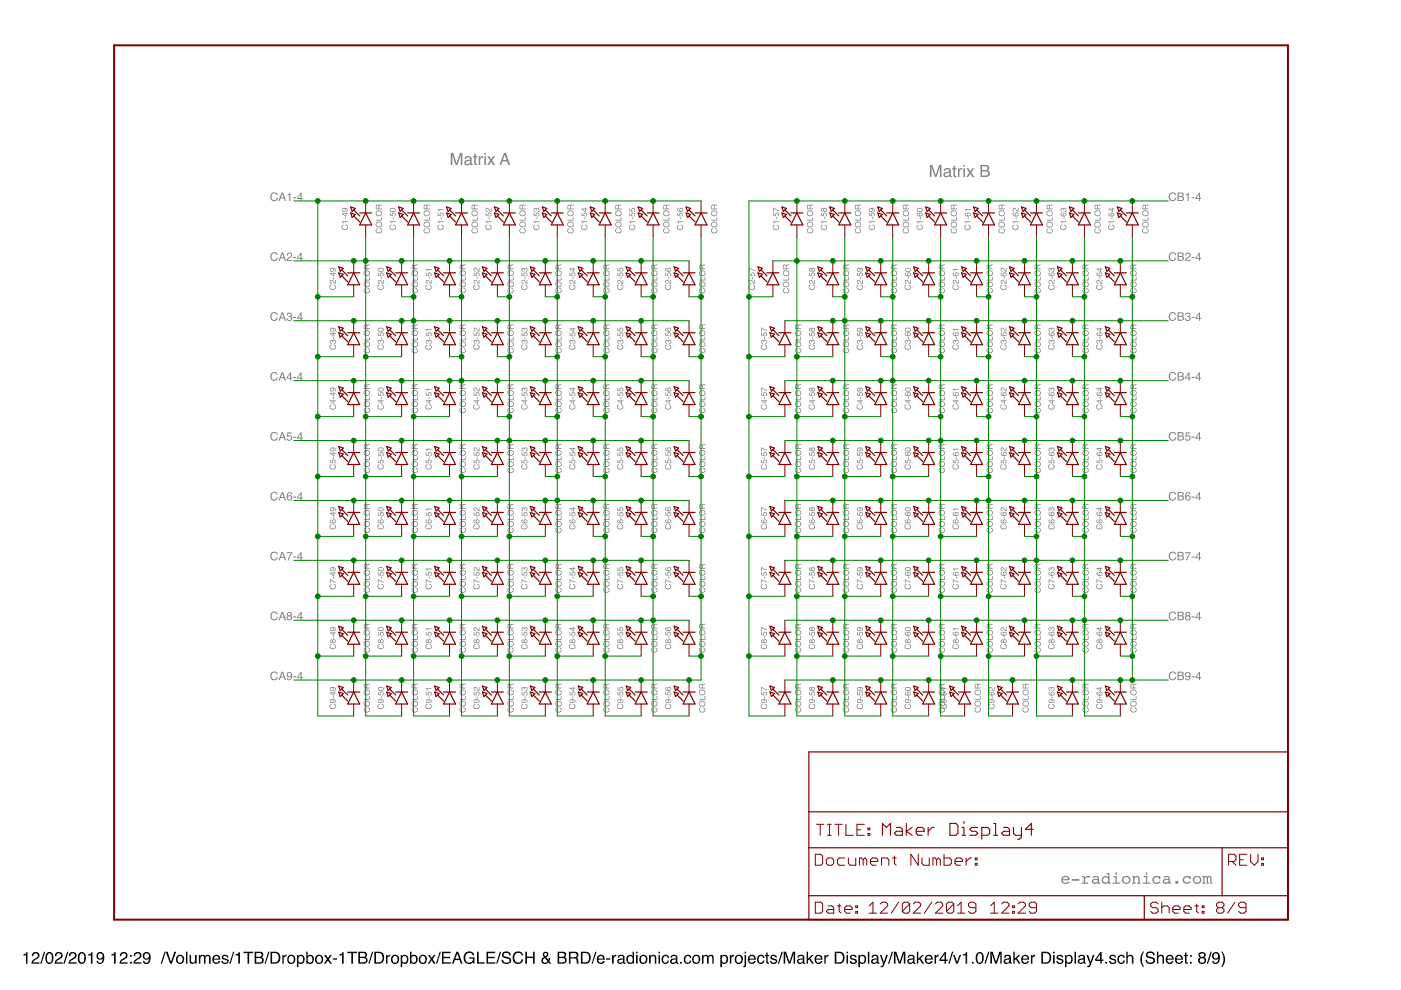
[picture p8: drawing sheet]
<svg xmlns="http://www.w3.org/2000/svg" width="297mm" height="210mm" viewBox="0 0 297 210" stroke-linecap="round" stroke-linejoin="round" font-family="sans-serif">
<path d="M4.9 202.3l.5-.1 .2-.3h.2v2.4h-.3v-1.7h-.6zM7 202a.81 .81 0 0 1 1.3 .2 .81 .81 0 0 1-.6 1.2l-.7 .6h1.4v.3h-1.7a1.39 1.39 0 0 1 1.1-1.3 .5 .5 0 0 0 .2-.6 .5 .5 0 0 0-.6-.3 .5 .5 0 0 0-.4 .6h-.3zM9.3 201.8h.3l-.8 2.5h-.3zM10 202a.91 .91 0 0 1 1.1 .1 .91 .91 0 0 1 .2 1 .9 .9 0 0 1-.3 1.1 .9 .9 0 0 1-1.2-.2 1.91 1.91 0 0 1 .2-2zM10.2 202.2a1.65 1.65 0 0 0 .1 1.9h.2a1.25 1.25 0 0 0 .2-1.9zM11.9 202a.81 .81 0 0 1 1.3 .2 .81 .81 0 0 1-.6 1.2l-.7 .6h1.4v.3h-1.7a1.39 1.39 0 0 1 1.1-1.3 .5 .5 0 0 0 .2-.6 .5 .5 0 0 0-.6-.3 .5 .5 0 0 0-.3 .6h-.4zM14.2 201.8h.3l-.8 2.5h-.3zM14.9 202a.81 .81 0 0 1 1.3 .2 .81 .81 0 0 1-.6 1.2l-.7 .6h1.3v.3h-1.7a1.39 1.39 0 0 1 1.1-1.3 .5 .5 0 0 0 .2-.6 .5 .5 0 0 0-.6-.3 .5 .5 0 0 0-.3 .6h-.3zM16.9 202a.91 .91 0 0 1 1 .1 .91 .91 0 0 1 .3 1 .9 .9 0 0 1-.4 1.1 .9 .9 0 0 1-1.1-.2 1.91 1.91 0 0 1 .2-2zM17.1 202.2a1.65 1.65 0 0 0 .1 1.9h.1a1.25 1.25 0 0 0 .2-1.9zM18.7 202.3l.5-.1 .2-.3h.2v2.4h-.3v-1.7h-.6zM20.6 202.1a.89 .89 0 0 1 1.1-.1 .89 .89 0 0 1 .4 1 1.04 1.04 0 0 1-1.3 1.3l-.3-.6h.3a.49 .49 0 0 0 .6 .4 .49 .49 0 0 0 .3-.6l.1-.3a.8 .8 0 0 1-1.2 .1 .8 .8 0 0 1 0-1.2zM20.8 202.7a.52 .52 0 0 0 1 0 .52 .52 0 0 0-1 0zM23.6 202.3l.5-.1 .2-.3h.2v2.4h-.3v-1.7h-.6zM25.7 202a.81 .81 0 0 1 1.3 .2 .81 .81 0 0 1-.6 1.2l-.7 .6h1.3v.3h-1.7a1.39 1.39 0 0 1 1.1-1.3 .5 .5 0 0 0 .2-.6 .5 .5 0 0 0-.6-.3 .5 .5 0 0 0-.3 .6h-.3zM27.6 202.5h.4v.4h-.4zM27.6 203.9h.4v.4h-.4zM28.6 202a.81 .81 0 0 1 1.3 .2 .81 .81 0 0 1-.5 1.2l-.8 .6h1.4v.3h-1.7a1.39 1.39 0 0 1 1.1-1.3 .5 .5 0 0 0 .2-.6 .5 .5 0 0 0-.6-.3 .5 .5 0 0 0-.3 .6h-.3zM30.5 202.1a.89 .89 0 0 1 1.1-.1 .89 .89 0 0 1 .3 1 1.04 1.04 0 0 1-1.3 1.3l-.3-.6h.3a.49 .49 0 0 0 .6 .4 .49 .49 0 0 0 .4-.6v-.3a.8 .8 0 0 1-1.1 .1 .8 .8 0 0 1 0-1.2zM30.6 202.7a.52 .52 0 0 0 1 0 .52 .52 0 0 0-1 0zM34.9 201.8h.2l-.8 2.5h-.2zM35.1 201.8h.4l.8 2.1 .7-2.1h.4l-1 2.5h-.3zM37.9 202.8a.66 .66 0 0 0-.2 .9 .66 .66 0 0 0 .9 .2 .67 .67 0 0 0 .1-.9 .67 .67 0 0 0-.8-.2zM37.6 202.7a.92 .92 0 0 1 1.2 .1 .92 .92 0 0 1 0 1.2 .92 .92 0 0 1-1.3 .1l-.2-.7zM39.4 201.8h.3v2.5h-.3zM40.2 202.5h.3v1.2a.47 .47 0 0 0 .6 .4 .47 .47 0 0 0 .3-.7v-.9h.3v1.8h-.3v-.3a.64 .64 0 0 1-.7 .4 .64 .64 0 0 1-.5-.7zM42.2 202.5h.3v.2a.6 .6 0 0 1 1 0 .62 .62 0 0 1 .7-.2 .62 .62 0 0 1 .5 .6v1.2h-.4v-1.3a.4 .4 0 0 0-.5-.3 .4 .4 0 0 0-.2 .5v1.1h-.4v-1.2a.42 .42 0 0 0-.5-.4 .42 .42 0 0 0-.2 .6v1h-.3zM45.2 202.7a.85 .85 0 0 1 1.1-.2 .85 .85 0 0 1 .4 1h-1.4a.53 .53 0 0 0 .4 .6 .53 .53 0 0 0 .7-.4h.3a.9 .9 0 0 1-1.3 .6 .9 .9 0 0 1-.3-1.4zM45.5 202.9l-.2 .3h1.1l-.4-.5zM47.2 202.6a.74 .74 0 0 1 1.2 .4h-.3a.39 .39 0 0 0-.4-.3 .39 .39 0 0 0-.3 .3l.1 .2a.79 .79 0 0 1 1 .7 .8 .8 0 0 1-.9 .5 .8 .8 0 0 1-.6-.7h.3a.45 .45 0 0 0 .4 .4 .45 .45 0 0 0 .5-.4l-.1-.1a.93 .93 0 0 1-1.1-.8zM49.4 201.8h.3l-.8 2.5h-.3zM49.9 202.3l.5-.1 .2-.3h.2v2.4h-.3v-1.7h-.6zM51.6 201.8h2.1v.3h-.9v2.2h-.3v-2.2h-.9zM54.3 202.1v.8h.6a.41 .41 0 0 0 .6-.4 .41 .41 0 0 0-.6-.4zM54.3 203.1v.9h.8a.46 .46 0 0 0 .5-.5 .46 .46 0 0 0-.6-.4zM54 201.8h1.1a.63 .63 0 0 1 .7 .4 .63 .63 0 0 1-.3 .8 .72 .72 0 0 1 .4 .8 .72 .72 0 0 1-.8 .5h-1.1zM56.9 201.8h.2l-.8 2.5h-.2zM57.7 202.1v1.9h.6a.99 .99 0 0 0 .8-.9 .99 .99 0 0 0-.8-1zM57.3 201.8h1.1a1.29 1.29 0 0 1 1 1.3 1.29 1.29 0 0 1-1 1.2h-1.1zM59.9 202.5h.2v.3l.4-.3 .3-.1v.4a.5 .5 0 0 0-.6 .5v1h-.3zM61.4 202.8a.66 .66 0 0 0-.2 .9 .66 .66 0 0 0 1 .2 .67 .67 0 0 0 .1-.9 .67 .67 0 0 0-.9-.2zM61.1 202.7a.92 .92 0 0 1 1.3 .1 .92 .92 0 0 1 0 1.2 .92 .92 0 0 1-1.3 .1l-.2-.7zM63.4 202.8a.71 .71 0 0 0-.1 .8 .71 .71 0 0 0 .7 .5 .72 .72 0 0 0 .3-.8 .72 .72 0 0 0-.7-.6zM63 202.5h.3v.2a.75 .75 0 0 1 .9-.2 .75 .75 0 0 1 .4 .9 .78 .78 0 0 1-.4 .9 .78 .78 0 0 1-.9-.2v1h-.3zM64.9 201.8h.3v.9a.81 .81 0 0 1 1.1-.1 .81 .81 0 0 1 .2 1 .73 .73 0 0 1-.5 .7 .73 .73 0 0 1-.8-.2v.2h-.3zM65.4 202.9a.64 .64 0 0 0-.2 .8 .64 .64 0 0 0 .9 .2 .65 .65 0 0 0 .1-.8 .65 .65 0 0 0-.8-.2zM67.3 202.8a.66 .66 0 0 0-.2 .9 .66 .66 0 0 0 1 .2 .67 .67 0 0 0 .1-.9 .67 .67 0 0 0-.9-.2zM67 202.7a.92 .92 0 0 1 1.3 .1 .92 .92 0 0 1 0 1.2 .92 .92 0 0 1-1.3 .1l-.2-.7zM68.7 202.5h.4l.4 .6 .5-.6h.3l-.6 .9 .7 .9h-.4l-.5-.7-.4 .7h-.4l.6-.9zM70.6 203.2h.8v.3h-.8zM71.9 202.3l.5-.1 .2-.3h.3v2.4h-.4v-1.7h-.6zM73.6 201.8h2.1v.3h-.9v2.2h-.3v-2.2h-.9zM76.3 202.1v.8h.6a.41 .41 0 0 0 .6-.4 .41 .41 0 0 0-.6-.4zM76.3 203.1v.9h.8a.46 .46 0 0 0 .5-.5 .46 .46 0 0 0-.6-.4zM76 201.8h1.1a.63 .63 0 0 1 .7 .4 .63 .63 0 0 1-.3 .8 .72 .72 0 0 1 .4 .8 .72 .72 0 0 1-.8 .5h-1.1zM78.9 201.8h.2l-.8 2.5h-.2zM79.7 202.1v1.9h.6a.99 .99 0 0 0 .8-.9 .99 .99 0 0 0-.8-1zM79.3 201.8h1.1a1.29 1.29 0 0 1 1 1.3 1.29 1.29 0 0 1-1 1.2h-1.1zM81.9 202.5h.2v.3l.4-.3 .3-.1v.4a.5 .5 0 0 0-.6 .5v1h-.3zM83.4 202.8a.66 .66 0 0 0-.2 .9 .66 .66 0 0 0 1 .2 .67 .67 0 0 0 .1-.9 .67 .67 0 0 0-.9-.2zM83.1 202.7a.92 .92 0 0 1 1.3 .1 .92 .92 0 0 1 0 1.2 .92 .92 0 0 1-1.3 .1l-.2-.7zM85.4 202.8a.71 .71 0 0 0-.1 .8 .71 .71 0 0 0 .7 .5 .72 .72 0 0 0 .3-.8 .72 .72 0 0 0-.7-.6zM85 202.5h.3v.2a.75 .75 0 0 1 .9-.2 .75 .75 0 0 1 .4 .9 .78 .78 0 0 1-.4 .9 .78 .78 0 0 1-.9-.2v1h-.3zM86.9 201.8h.3v.9a.81 .81 0 0 1 1.1-.1 .81 .81 0 0 1 .2 1 .73 .73 0 0 1-.5 .7 .73 .73 0 0 1-.8-.2v.2h-.3zM87.4 202.9a.64 .64 0 0 0-.2 .8 .64 .64 0 0 0 .9 .2 .65 .65 0 0 0 .1-.8 .65 .65 0 0 0-.8-.2zM89.3 202.8a.66 .66 0 0 0-.2 .9 .66 .66 0 0 0 1 .2 .67 .67 0 0 0 .1-.9 .67 .67 0 0 0-.9-.2zM89 202.7a.92 .92 0 0 1 1.3 .1 .92 .92 0 0 1 0 1.2 .92 .92 0 0 1-1.3 .1l-.2-.7zM90.7 202.5h.4l.4 .6 .5-.6h.3l-.6 .9 .7 .9h-.4l-.5-.7-.4 .7h-.4l.6-.9zM93.2 201.8h.3l-.8 2.5h-.3zM93.7 201.8h1.9v.3h-1.6v.8h1.4v.3h-1.4v.8h1.6v.3h-1.9zM96.9 202.2l-.4 1.1h.8zM96.8 201.8h.4l.9 2.5h-.4l-.3-.7h-1l-.2 .7h-.4zM98.6 202.1a1.13 1.13 0 0 1 2 .5h-.4a.83 .83 0 0 0-1-.5 .83 .83 0 0 0-.6 1 .83 .83 0 0 0 .8 1 .83 .83 0 0 0 .9-.9h-.8v-.2h1.1v1.3h-.2l-.1-.3a1.22 1.22 0 0 1-1.6 .1 1.22 1.22 0 0 1-.3-1.6zM101.1 201.8h.4v2.2h1.3v.3h-1.7zM103.1 201.8h1.9v.3h-1.5v.8h1.4v.3h-1.4v.8h1.5v.3h-1.9zM106 201.8h.3l-.8 2.5h-.3zM106.7 201.9a1 1 0 0 1 1.6 .6h-.3a.59 .59 0 0 0-.7-.5 .59 .59 0 0 0-.5 .6l.2 .2a1.22 1.22 0 0 1 1.4 .8 1.03 1.03 0 0 1-1.1 .8 1.03 1.03 0 0 1-1-.9h.4a.67 .67 0 0 0 .6 .6 .67 .67 0 0 0 .7-.6l-.1-.1a2.06 2.06 0 0 1-1.4-.7v-.4zM109 202.1a1.1 1.1 0 0 1 1.1-.4 1.1 1.1 0 0 1 .8 .8h-.3a.82 .82 0 0 0-1.1-.4 .82 .82 0 0 0-.5 1 .8 .8 0 0 0 .7 1 .8 .8 0 0 0 .9-.7h.3a1.17 1.17 0 0 1-1.4 .9 1.17 1.17 0 0 1-.8-1.5zM111.4 201.8h.3v1h1.3v-1h.4v2.5h-.4v-1.2h-1.3v1.2h-.3zM115.4 202.2a.32 .32 0 0 0 .2 .5 .32 .32 0 0 0 .4-.3 .32 .32 0 0 0-.3-.4zM115.2 203.4a.5 .5 0 0 0 .2 .7 .5 .5 0 0 0 .7-.3l-.6-.7zM115.2 202a.61 .61 0 0 1 1 .1 .61 .61 0 0 1-.4 .9l.5 .5 .1-.4h.3l-.3 .7 .5 .5h-.4l-.2-.3a.79 .79 0 0 1-1.3 .2 .79 .79 0 0 1 .3-1.3l-.2-.5zM118.6 202.1v.8h.6a.41 .41 0 0 0 .5-.4 .41 .41 0 0 0-.5-.4zM118.6 203.1v.9h.7a.46 .46 0 0 0 .5-.5 .46 .46 0 0 0-.6-.4zM118.2 201.8h1.1a.63 .63 0 0 1 .7 .4 .63 .63 0 0 1-.3 .8 .72 .72 0 0 1 .4 .8 .72 .72 0 0 1-.8 .5h-1.1zM121 202.1v.8h.8a.44 .44 0 0 0 .5-.4 .44 .44 0 0 0-.5-.4zM120.6 201.8h1.2a.69 .69 0 0 1 .8 .4 .69 .69 0 0 1-.3 .9l.3 .3 .1 .9h-.4l-.1-.9-.4-.2h-.8v1.1h-.4zM123.5 202.1v1.9h.6a.99 .99 0 0 0 .8-.9 .99 .99 0 0 0-.8-1zM123.2 201.8h1a1.29 1.29 0 0 1 1.1 1.3 1.29 1.29 0 0 1-1.1 1.2h-1zM126.2 201.8h.3l-.8 2.5h-.3zM126.8 202.7a.85 .85 0 0 1 1-.2 .85 .85 0 0 1 .4 1h-1.3a.53 .53 0 0 0 .4 .6 .53 .53 0 0 0 .6-.4h.3a.9 .9 0 0 1-1.3 .6 .9 .9 0 0 1-.3-1.4zM127 202.9l-.1 .3h1l-.3-.5zM128.5 203.2h.9v.3h-.9zM129.8 202.5h.3v.3l.3-.3 .3-.1v.4a.5 .5 0 0 0-.6 .5v1h-.3zM131.2 203.7a.44 .44 0 0 0 .6 .4 .44 .44 0 0 0 .2-.7zM131.1 202.7a.8 .8 0 0 1 1.3 .2v1.1l.2 .1v.2h-.3l-.2-.2a.63 .63 0 0 1-.9 .3 .63 .63 0 0 1-.1-1l1-.3a.42 .42 0 0 0-.4-.4 .42 .42 0 0 0-.4 .3h-.3zM133.3 202.9a.64 .64 0 0 0-.1 .8 .64 .64 0 0 0 .8 .2 .64 .64 0 0 0 .1-.8 .64 .64 0 0 0-.8-.2zM133.1 202.6l.7-.1 .3 .2v-.9h.3v2.5h-.3v-.2a.8 .8 0 0 1-1 .1 .8 .8 0 0 1-.3-1zM134.9 202.5h.3v1.8h-.3zM134.9 201.8h.3v.3h-.3zM136.1 202.8a.66 .66 0 0 0-.2 .9 .66 .66 0 0 0 .9 .2 .67 .67 0 0 0 .1-.9 .67 .67 0 0 0-.8-.2zM135.8 202.7a.92 .92 0 0 1 1.2 .1 .92 .92 0 0 1 0 1.2 .92 .92 0 0 1-1.2 .1l-.3-.7zM137.6 202.5h.3v.2a.66 .66 0 0 1 .8-.2 .66 .66 0 0 1 .4 .6v1.2h-.3v-1.1a.46 .46 0 0 0-.5-.5 .46 .46 0 0 0-.4 .7v.9h-.3zM139.6 202.5h.3v1.8h-.3zM139.6 201.8h.3v.3h-.3zM140.5 202.7a.76 .76 0 0 1 .8-.3 .76 .76 0 0 1 .5 .7h-.3a.51 .51 0 0 0-.6-.4 .51 .51 0 0 0-.3 .8 .49 .49 0 0 0 .3 .6 .49 .49 0 0 0 .6-.4h.3a.83 .83 0 0 1-1 .6 .83 .83 0 0 1-.5-1.2zM142.4 203.7a.44 .44 0 0 0 .6 .4 .44 .44 0 0 0 .2-.7zM142.3 202.7a.8 .8 0 0 1 1.3 .2v1.1l.2 .1v.2h-.3l-.2-.2a.63 .63 0 0 1-.9 .3 .63 .63 0 0 1-.1-1l1-.3a.42 .42 0 0 0-.4-.4 .42 .42 0 0 0-.4 .3h-.3zM144.2 203.9h.4v.4h-.4zM145.2 202.7a.76 .76 0 0 1 .8-.3 .76 .76 0 0 1 .6 .7h-.3a.51 .51 0 0 0-.7-.4 .51 .51 0 0 0-.3 .8 .49 .49 0 0 0 .4 .6 .49 .49 0 0 0 .6-.4h.3a.83 .83 0 0 1-1.1 .6 .83 .83 0 0 1-.5-1.2zM147.3 202.8a.66 .66 0 0 0-.2 .9 .66 .66 0 0 0 .9 .2 .67 .67 0 0 0 .1-.9 .67 .67 0 0 0-.8-.2zM147 202.7a.92 .92 0 0 1 1.2 .1 .92 .92 0 0 1 0 1.2 .92 .92 0 0 1-1.2 .1l-.3-.7zM148.8 202.5h.3v.2a.6 .6 0 0 1 1.1 0 .62 .62 0 0 1 .7-.2 .62 .62 0 0 1 .4 .6v1.2h-.3v-1.3a.4 .4 0 0 0-.5-.3 .4 .4 0 0 0-.3 .5v1.1h-.3v-1.2a.42 .42 0 0 0-.5-.4 .42 .42 0 0 0-.3 .6v1h-.3zM153.2 202.8a.71 .71 0 0 0-.2 .8 .71 .71 0 0 0 .7 .5 .72 .72 0 0 0 .4-.8 .72 .72 0 0 0-.8-.6zM152.7 202.5h.3v.2a.75 .75 0 0 1 1-.2 .75 .75 0 0 1 .4 .9 .78 .78 0 0 1-.4 .9 .78 .78 0 0 1-1-.2v1h-.3zM154.7 202.5h.3v.3l.4-.3 .2-.1v.4a.5 .5 0 0 0-.6 .5v1h-.3zM156.3 202.8a.66 .66 0 0 0-.2 .9 .66 .66 0 0 0 1 .2 .67 .67 0 0 0 .1-.9 .67 .67 0 0 0-.9-.2zM156 202.7a.92 .92 0 0 1 1.3 .1 .92 .92 0 0 1 0 1.2 .92 .92 0 0 1-1.3 .1l-.2-.7zM157.9 201.8h.3v.3h-.3zM157.9 202.5h.3v2.1a.47 .47 0 0 1-.6 .5v-.3l.3-.1zM158.8 202.7a.85 .85 0 0 1 1-.2 .85 .85 0 0 1 .4 1h-1.3a.53 .53 0 0 0 .4 .6 .53 .53 0 0 0 .6-.4h.3a.9 .9 0 0 1-1.3 .6 .9 .9 0 0 1-.2-1.4zM159 202.9l-.1 .3h1l-.3-.5zM160.7 202.7a.76 .76 0 0 1 .8-.3 .76 .76 0 0 1 .6 .7h-.3a.51 .51 0 0 0-.7-.4 .51 .51 0 0 0-.3 .8 .49 .49 0 0 0 .4 .6 .49 .49 0 0 0 .6-.4h.3a.83 .83 0 0 1-1.1 .6 .83 .83 0 0 1-.5-1.2zM162.4 202h.4v.5h.3v.2h-.3v1.2l.3 .2v.2a.44 .44 0 0 1-.7-.3v-1.3h-.2v-.2h.2zM163.5 202.6a.74 .74 0 0 1 1.2 .4h-.3a.39 .39 0 0 0-.4-.3 .39 .39 0 0 0-.3 .3l.1 .2a.79 .79 0 0 1 1 .7 .8 .8 0 0 1-.9 .5 .8 .8 0 0 1-.6-.7h.3a.45 .45 0 0 0 .4 .4 .45 .45 0 0 0 .4-.4v-.1a.93 .93 0 0 1-1.1-.8zM165.7 201.8h.3l-.8 2.5h-.3zM166.2 201.8h.4l.8 2.1 .7-2.1h.5v2.5h-.3v-2.1l-.8 2.1h-.3l-.7-2.1v2.1h-.3zM169.3 203.7a.44 .44 0 0 0 .6 .4 .44 .44 0 0 0 .2-.7zM169.2 202.7a.8 .8 0 0 1 1.3 .2v1.1l.2 .1v.2h-.3l-.2-.2a.63 .63 0 0 1-.9 .3 .63 .63 0 0 1 0-1l.9-.3a.42 .42 0 0 0-.4-.4 .42 .42 0 0 0-.4 .3h-.3zM171 201.8h.3v1.5l.8-.8h.4l-.7 .7 .8 1.1h-.4l-.6-.9-.3 .2v.7h-.3zM172.9 202.7a.85 .85 0 0 1 1.1-.2 .85 .85 0 0 1 .4 1h-1.4a.53 .53 0 0 0 .4 .6 .53 .53 0 0 0 .6-.4h.4a.9 .9 0 0 1-1.3 .6 .9 .9 0 0 1-.3-1.4zM173.2 202.9l-.2 .3h1.1l-.4-.5zM174.8 202.5h.3v.3l.3-.3 .3-.1v.4a.5 .5 0 0 0-.6 .5v1h-.3zM177.3 202.1v1.9h.6a.99 .99 0 0 0 .8-.9 .99 .99 0 0 0-.8-1zM177 201.8h1a1.29 1.29 0 0 1 1.1 1.3 1.29 1.29 0 0 1-1.1 1.2h-1zM179.5 202.5h.3v1.8h-.3zM179.5 201.8h.3v.3h-.3zM180.4 202.6a.74 .74 0 0 1 1.2 .4h-.3a.39 .39 0 0 0-.4-.3 .39 .39 0 0 0-.4 .3l.2 .2a.79 .79 0 0 1 1 .7 .8 .8 0 0 1-.9 .5 .8 .8 0 0 1-.7-.7h.3a.45 .45 0 0 0 .5 .4 .45 .45 0 0 0 .4-.4v-.1a.93 .93 0 0 1-1.1-.8zM182.5 202.8a.71 .71 0 0 0-.2 .8 .71 .71 0 0 0 .7 .5 .72 .72 0 0 0 .3-.8 .72 .72 0 0 0-.7-.6zM182 202.5h.3v.2a.75 .75 0 0 1 .9-.2 .75 .75 0 0 1 .4 .9 .78 .78 0 0 1-.3 .9 .78 .78 0 0 1-1-.2v1h-.3zM184 201.8h.3v2.5h-.3zM185.1 203.7a.44 .44 0 0 0 .5 .4 .44 .44 0 0 0 .3-.7zM184.9 202.7a.8 .8 0 0 1 1.3 .2v1.1l.2 .1v.2h-.3l-.2-.2a.63 .63 0 0 1-.9 .3 .63 .63 0 0 1 0-1l.9-.3a.42 .42 0 0 0-.4-.4 .42 .42 0 0 0-.4 .3h-.3zM186.6 202.5h.3l.5 1.5 .5-1.5h.3l-.7 2a.61 .61 0 0 1-.8 .6v-.3h.3l.2-.4zM189.1 201.8h.2l-.8 2.5h-.2zM189.5 201.8h.5l.7 2.1 .8-2.1h.5v2.5h-.4v-2.1l-.7 2.1h-.3l-.8-2.1 .1 2.1h-.4zM192.7 203.7a.44 .44 0 0 0 .6 .4 .44 .44 0 0 0 .2-.7zM192.5 202.7a.8 .8 0 0 1 1.4 .2v1.1l.2 .1v.2h-.4l-.1-.2a.63 .63 0 0 1-1 .3 .63 .63 0 0 1 0-1l1-.3a.42 .42 0 0 0-.4-.4 .42 .42 0 0 0-.5 .3h-.3zM194.4 201.8h.3v1.5l.8-.8h.4l-.7 .7 .7 1.1h-.4l-.5-.9-.3 .2v.7h-.3zM196.3 202.7a.85 .85 0 0 1 1-.2 .85 .85 0 0 1 .5 1h-1.4a.53 .53 0 0 0 .4 .6 .53 .53 0 0 0 .6-.4h.3a.9 .9 0 0 1-1.3 .6 .9 .9 0 0 1-.2-1.4zM196.6 202.9l-.2 .3h1l-.3-.5zM198.1 202.5h.3v.3l.4-.3 .2-.1v.4a.5 .5 0 0 0-.5 .5v1h-.4zM200.3 202.3l-.8 1.1h.8zM200.3 201.8h.3v1.6h.3v.3h-.3v.6h-.3v-.6h-1.1v-.3zM201.9 201.8h.2l-.8 2.5h-.2zM202.1 202.5h.3l.5 1.5 .5-1.5h.4l-.7 1.8h-.4zM204.1 202.3l.5-.1 .2-.3h.3v2.4h-.4v-1.7h-.6zM206.1 203.9h.3v.4h-.3zM207.3 202a.91 .91 0 0 1 1 .1 .91 .91 0 0 1 .3 1 .9 .9 0 0 1-.4 1.1 .9 .9 0 0 1-1.2-.2 1.91 1.91 0 0 1 .3-2zM207.4 202.2a1.65 1.65 0 0 0 .1 1.9h.2a1.25 1.25 0 0 0 .2-1.9zM209.5 201.8h.3l-.8 2.5h-.3zM210 201.8h.4l.8 2.1 .7-2.1h.5v2.5h-.3v-2.1l-.8 2.1h-.3l-.7-2.1v2.1h-.3zM213.1 203.7a.44 .44 0 0 0 .6 .4 .44 .44 0 0 0 .2-.7zM213 202.7a.8 .8 0 0 1 1.3 .2v1.1l.2 .1v.2h-.3l-.2-.2a.63 .63 0 0 1-.9 .3 .63 .63 0 0 1 0-1l.9-.3a.42 .42 0 0 0-.4-.4 .42 .42 0 0 0-.4 .3h-.3zM214.8 201.8h.3v1.5l.8-.8h.4l-.7 .7 .8 1.1h-.4l-.6-.9-.3 .2v.7h-.3zM216.7 202.7a.85 .85 0 0 1 1.1-.2 .85 .85 0 0 1 .4 1h-1.4a.53 .53 0 0 0 .4 .6 .53 .53 0 0 0 .7-.4h.3a.9 .9 0 0 1-1.3 .6 .9 .9 0 0 1-.3-1.4zM217 202.9l-.2 .3h1.1l-.4-.5zM218.6 202.5h.3v.3l.3-.3 .3-.1v.4a.5 .5 0 0 0-.6 .5v1h-.3zM221.1 202.1v1.9h.6a.99 .99 0 0 0 .8-.9 .99 .99 0 0 0-.8-1zM220.8 201.8h1a1.29 1.29 0 0 1 1.1 1.3 1.29 1.29 0 0 1-1.1 1.2h-1zM223.3 202.5h.3v1.8h-.3zM223.3 201.8h.3v.3h-.3zM224.2 202.6a.74 .74 0 0 1 1.2 .4h-.3a.39 .39 0 0 0-.4-.3 .39 .39 0 0 0-.4 .3l.2 .2a.79 .79 0 0 1 1 .7 .8 .8 0 0 1-.9 .5 .8 .8 0 0 1-.6-.7h.2a.45 .45 0 0 0 .5 .4 .45 .45 0 0 0 .4-.4v-.1a.93 .93 0 0 1-1.1-.8zM226.3 202.8a.71 .71 0 0 0-.2 .8 .71 .71 0 0 0 .7 .5 .72 .72 0 0 0 .3-.8 .72 .72 0 0 0-.7-.6zM225.8 202.5h.3v.2a.75 .75 0 0 1 .9-.2 .75 .75 0 0 1 .4 .9 .78 .78 0 0 1-.3 .9 .78 .78 0 0 1-1-.2v1h-.3zM227.8 201.8h.3v2.5h-.3zM228.9 203.7a.44 .44 0 0 0 .5 .4 .44 .44 0 0 0 .3-.7zM228.7 202.7a.8 .8 0 0 1 1.3 .2v1.1l.2 .1v.2h-.3l-.2-.2a.63 .63 0 0 1-.9 .3 .63 .63 0 0 1 0-1l.9-.3a.42 .42 0 0 0-.4-.4 .42 .42 0 0 0-.4 .3h-.3zM230.4 202.5h.3l.5 1.5 .5-1.5h.3l-.7 2a.61 .61 0 0 1-.8 .6v-.3h.3l.2-.4zM233.3 202.3l-.8 1.1h.8zM233.3 201.8h.3v1.6h.3v.3h-.3v.6h-.3v-.6h-1.1v-.3zM234.4 203.9h.3v.4h-.3zM235.4 202.6a.74 .74 0 0 1 1.2 .4h-.3a.39 .39 0 0 0-.4-.3 .39 .39 0 0 0-.4 .3l.2 .2a.79 .79 0 0 1 1 .7 .8 .8 0 0 1-.9 .5 .8 .8 0 0 1-.6-.7h.2a.45 .45 0 0 0 .5 .4 .45 .45 0 0 0 .4-.4v-.1a.93 .93 0 0 1-1.1-.8zM237.1 202.7a.76 .76 0 0 1 .9-.3 .76 .76 0 0 1 .5 .7h-.3a.51 .51 0 0 0-.7-.4 .51 .51 0 0 0-.3 .8 .49 .49 0 0 0 .4 .6 .49 .49 0 0 0 .6-.4h.3a.83 .83 0 0 1-1.1 .6 .83 .83 0 0 1-.5-1.2zM238.8 201.8h.3v.9a.65 .65 0 0 1 .8-.2 .65 .65 0 0 1 .4 .6v1.2h-.3v-1.1a.46 .46 0 0 0-.6-.5 .46 .46 0 0 0-.3 .6v1h-.3zM242.3 201.7h.3a3.1 3.1 0 0 0 0 3.3h-.2a2.6 2.6 0 0 1-.1-3.3zM243.2 201.9a1 1 0 0 1 1.6 .6h-.3a.59 .59 0 0 0-.6-.5 .59 .59 0 0 0-.6 .6l.2 .2a1.22 1.22 0 0 1 1.4 .8 1.03 1.03 0 0 1-1.1 .8 1.03 1.03 0 0 1-.9-.9h.3a.67 .67 0 0 0 .7 .6 .67 .67 0 0 0 .6-.6l-.1-.1a2.06 2.06 0 0 1-1.4-.7v-.4zM245.3 201.8h.3v.9a.65 .65 0 0 1 .8-.2 .65 .65 0 0 1 .4 .6v1.2h-.3v-1.1a.46 .46 0 0 0-.6-.5 .46 .46 0 0 0-.3 .6v1h-.3zM247.4 202.7a.85 .85 0 0 1 1-.2 .85 .85 0 0 1 .4 1h-1.3a.53 .53 0 0 0 .4 .6 .53 .53 0 0 0 .6-.4h.3a.9 .9 0 0 1-1.3 .6 .9 .9 0 0 1-.2-1.4zM247.6 202.9l-.1 .3h1l-.3-.5zM249.4 202.7a.85 .85 0 0 1 1-.2 .85 .85 0 0 1 .4 1h-1.4a.53 .53 0 0 0 .4 .6 .53 .53 0 0 0 .7-.4h.3a.9 .9 0 0 1-1.3 .6 .9 .9 0 0 1-.3-1.4zM249.6 202.9l-.1 .3h1l-.4-.5zM251.2 202h.4v.5h.3v.2h-.3v1.2l.3 .2v.2a.44 .44 0 0 1-.7-.3v-1.3h-.2v-.2h.2zM252.3 202.5h.4v.4h-.4zM252.3 203.9h.4v.4h-.4zM254.4 202.5a.45 .45 0 0 0 .9 0 .45 .45 0 0 0-.9 0zM254.4 203.7a.51 .51 0 0 0 1 0 .51 .51 0 0 0-1 0zM254.3 202a.7 .7 0 0 1 1-.1 .7 .7 0 0 1 0 1.1 .77 .77 0 0 1 .2 1.1 .77 .77 0 0 1-1.2 0 .77 .77 0 0 1 .1-1.1l-.3-.5zM256.7 201.8h.2l-.8 2.5h-.2zM257.2 202.1a.89 .89 0 0 1 1.1-.1 .89 .89 0 0 1 .3 1 1.04 1.04 0 0 1-1.3 1.3l-.3-.6h.3a.49 .49 0 0 0 .6 .4 .49 .49 0 0 0 .4-.6v-.3a.8 .8 0 0 1-1.1 .1 .8 .8 0 0 1 0-1.2zM257.3 202.7a.52 .52 0 0 0 1 0 .52 .52 0 0 0-1 0zM258.9 201.7h.2l.4 .6a2.54 2.54 0 0 1-.4 2.7h-.2a3.1 3.1 0 0 0 0-3.3z" fill="#000"/>
<g fill="#808080">
<path d="M225.3 185.9a.79 .79 0 0 1 .9-.2 .79 .79 0 0 1 .5 .9h-1.4a.85 .85 0 0 0 1.4 .4 .9 .9 0 0 1-1.3 .2 .9 .9 0 0 1-.1-1.3zM225.5 186.1l-.2 .3h1.2l-.4-.4zM227.3 186.4h1.5l.1 .2-1.6 .1zM229.4 185.8h.6v.3a.57 .57 0 0 1 .5-.4 .57 .57 0 0 1 .6 .3l-.2 .1a.62 .62 0 0 0-.9 .3v.7h.7v.2h-1.4v-.1l.5-.1v-1.1h-.4zM231.8 186.7v.2a.45 .45 0 0 0 .5 .2 .45 .45 0 0 0 .3-.5h-.5zM231.7 185.9a.75 .75 0 0 1 .8-.2 .75 .75 0 0 1 .5 .6v.8h.2l.1 .2-.5 .1-.1-.3a.61 .61 0 0 1-.9 .3 .61 .61 0 0 1 .1-1h.8a.58 .58 0 0 0-.9-.3zM234.7 185.1l.5 .1v1.9l.3 .2-.5 .1-.1-.3a.81 .81 0 0 1-1.1 0 .81 .81 0 0 1 0-1.1 .81 .81 0 0 1 1.2 0v-.7h-.3zM233.9 186.6a.56 .56 0 0 0 1.1 0 .56 .56 0 0 0-1.1 0zM236.5 185.2a.22 .22 0 0 1 .4 0 .22 .22 0 0 1-.4 0zM236.1 185.8h.7v1.3h.6l.1 .2h-1.6v-.2h.6v-1.1h-.4zM238.2 186.6a.61 .61 0 0 0 1.2 0 .61 .61 0 0 0-1.2 0zM237.9 186.6a.9 .9 0 0 1 1.8 0 .9 .9 0 0 1-1.8 0zM240.1 185.8h.4v.1a.6 .6 0 0 1 .7-.2 .6 .6 0 0 1 .4 .6v.8l.3 .1-.1 .2-.7-.1 .2-.2v-.7a.41 .41 0 0 0-.4-.4 .41 .41 0 0 0-.4 .4v.7l.3 .2-.7 .1-.1-.2 .3-.1v-1.1h-.2zM242.9 185.2a.22 .22 0 0 1 .4 0 .22 .22 0 0 1-.4 0zM242.5 185.8h.7v1.3h.7v.2h-1.6l.1-.2h.6v-1.1h-.4zM244.6 186l.4-.3 .7 .2 .2-.1 .1 .5-.1 .1a.61 .61 0 0 0-.7-.5 .61 .61 0 0 0-.5 .7 .61 .61 0 0 0 .6 .5l.7-.2a.86 .86 0 0 1-1.3 .4 .86 .86 0 0 1-.1-1.3zM246.8 186.7v.2a.45 .45 0 0 0 .6 .2 .45 .45 0 0 0 .3-.5h-.6zM246.8 185.9a.75 .75 0 0 1 .7-.2 .75 .75 0 0 1 .5 .6v.8h.3v.2l-.4 .1-.1-.3a.61 .61 0 0 1-1 .3 .61 .61 0 0 1 .1-1h.9a.58 .58 0 0 0-1-.3zM249.2 187.1a.33 .33 0 0 1 .6 0 .33 .33 0 0 1-.6 0zM251 186l.4-.3 .8 .2 .2-.1v.5l-.1 .1a.61 .61 0 0 0-.7-.5 .61 .61 0 0 0-.5 .7 .61 .61 0 0 0 .7 .5l.6-.2a.86 .86 0 0 1-1.3 .4 .86 .86 0 0 1-.1-1.3zM253.2 186.6a.61 .61 0 0 0 1.2 0 .61 .61 0 0 0-1.2 0zM252.9 186.6a.9 .9 0 0 1 1.8 0 .9 .9 0 0 1-1.8 0zM254.9 185.8l.5 .1a.39 .39 0 0 1 .6 0 .46 .46 0 0 1 .6-.1 .46 .46 0 0 1 .3 .5v.8l.2 .1-.2 .2-.3-.1-.1-1.3-.4 .2v.9l.2 .1v.2l-.4-.1v-.9a.27 .27 0 0 0-.1-.4 .27 .27 0 0 0-.4 .2v.9l.2 .2-.6 .1-.1-.2 .2-.1v-1.1h-.2z"/>
<path d="M79.8 48.5l.3-.1-.2 .3a.47 .47 0 0 0 .4 .6 .47 .47 0 0 0 .4-.7l-.2-.1v-.1a.63 .63 0 0 1 .4 .9 .63 .63 0 0 1-1.1 .1l-.2-.5zM79.7 47.6a.66 .66 0 0 1 1.3 0 .66 .66 0 0 1-1.3 0zM79.8 47.6a.5 .5 0 0 0 1 0 .5 .5 0 0 0-1 0zM79.7 46.6h1.1v-.6h.2v.8h-1.3zM79.7 45.2a.66 .66 0 0 1 1.3 0 .66 .66 0 0 1-1.3 0zM79.8 45.2a.5 .5 0 0 0 1 0 .5 .5 0 0 0-1 0zM79.9 43.6l-.1 .6h.5l-.1-.6zM79.8 43.4h.3l.2 .2 .7-.3v.2l-.5 .1-.1 .2v.4h.6v.2h-1.3v-.7z"/>
<path d="M89.9 48.5l.3-.1-.2 .3a.47 .47 0 0 0 .5 .6 .47 .47 0 0 0 .3-.7l-.2-.1v-.1a.63 .63 0 0 1 .4 .9 .63 .63 0 0 1-1 .1l-.2-.5zM89.8 47.6a.66 .66 0 0 1 1.3 0 .66 .66 0 0 1-1.3 0zM90 47.6a.48 .48 0 0 0 .9 0 .48 .48 0 0 0-.9 0zM89.8 46.6h1.2v-.6h.1v.8h-1.3zM89.8 45.2a.66 .66 0 0 1 1.3 0 .66 .66 0 0 1-1.3 0zM90 45.2a.48 .48 0 0 0 .9 0 .48 .48 0 0 0-.9 0zM90.1 43.6l-.1 .6h.4v-.6zM90 43.4h.3l.2 .2 .6-.3v.2l-.4 .1-.1 .2v.4h.5v.2h-1.3v-.7z"/>
<path d="M100.1 48.5l.3-.1-.2 .3a.47 .47 0 0 0 .4 .6 .47 .47 0 0 0 .4-.7l-.2-.1v-.1a.63 .63 0 0 1 .4 .9 .63 .63 0 0 1-1 .1l-.2-.5zM100 47.6a.66 .66 0 0 1 1.3 0 .66 .66 0 0 1-1.3 0zM100.1 47.6a.5 .5 0 0 0 1 0 .5 .5 0 0 0-1 0zM100 46.6h1.1v-.6h.2v.8h-1.3zM100 45.2a.66 .66 0 0 1 1.3 0 .66 .66 0 0 1-1.3 0zM100.1 45.2a.5 .5 0 0 0 1 0 .5 .5 0 0 0-1 0zM100.2 43.6l-.1 .6h.5l-.1-.6zM100.2 43.4h.2l.2 .2 .7-.3v.2l-.5 .1-.1 .2v.4h.6v.2h-1.3v-.7z"/>
<path d="M110.2 48.5l.3-.1-.2 .3a.47 .47 0 0 0 .5 .6 .47 .47 0 0 0 .4-.7l-.2-.1v-.1a.63 .63 0 0 1 .3 .9 .63 .63 0 0 1-1 .1l-.2-.5zM110.1 47.6a.7 .7 0 0 1 1.4 0 .7 .7 0 0 1-1.4 0zM110.3 47.6a.5 .5 0 0 0 1 0 .5 .5 0 0 0-1 0zM110.2 46.6h1.1v-.6h.1v.8h-1.2zM110.1 45.2a.7 .7 0 0 1 1.4 0 .7 .7 0 0 1-1.4 0zM110.3 45.2a.5 .5 0 0 0 1 0 .5 .5 0 0 0-1 0zM110.4 43.6l-.1 .6h.4v-.6zM110.3 43.4h.3l.2 .2 .6-.3v.2l-.4 .1-.1 .2v.4h.5v.2h-1.2v-.7z"/>
<path d="M120.4 48.5l.3-.1-.2 .3a.47 .47 0 0 0 .5 .6 .47 .47 0 0 0 .3-.7l-.2-.1v-.1a.63 .63 0 0 1 .4 .9 .63 .63 0 0 1-1 .1l-.2-.5zM120.3 47.6a.66 .66 0 0 1 1.3 0 .66 .66 0 0 1-1.3 0zM120.4 47.6a.5 .5 0 0 0 1 0 .5 .5 0 0 0-1 0zM120.3 46.6h1.1v-.6h.2v.8h-1.3zM120.3 45.2a.66 .66 0 0 1 1.3 0 .66 .66 0 0 1-1.3 0zM120.4 45.2a.5 .5 0 0 0 1 0 .5 .5 0 0 0-1 0zM120.6 43.6l-.1 .6h.4l-.1-.6zM120.5 43.4h.3l.2 .2 .6-.3v.2l-.5 .1-.1 .2v.4h.6v.2h-1.3v-.7z"/>
<path d="M130.6 48.5l.3-.1-.2 .3a.47 .47 0 0 0 .4 .6 .47 .47 0 0 0 .4-.7l-.2-.1v-.1a.63 .63 0 0 1 .4 .9 .63 .63 0 0 1-1.1 .1l-.2-.5zM130.5 47.6a.66 .66 0 0 1 1.3 0 .66 .66 0 0 1-1.3 0zM130.6 47.6a.5 .5 0 0 0 1 0 .5 .5 0 0 0-1 0zM130.5 46.6h1.1v-.6h.1v.8h-1.2zM130.5 45.2a.66 .66 0 0 1 1.3 0 .66 .66 0 0 1-1.3 0zM130.6 45.2a.5 .5 0 0 0 1 0 .5 .5 0 0 0-1 0zM130.7 43.6l-.1 .6h.5l-.1-.6zM130.6 43.4h.3l.2 .2 .6-.3v.2l-.4 .1-.1 .2v.4h.5v.2h-1.2v-.7z"/>
<path d="M140.7 48.5l.3-.1-.2 .3a.47 .47 0 0 0 .5 .6 .47 .47 0 0 0 .3-.7l-.2-.1v-.1a.63 .63 0 0 1 .4 .9 .63 .63 0 0 1-1 .1l-.2-.5zM140.6 47.6a.66 .66 0 0 1 1.3 0 .66 .66 0 0 1-1.3 0zM140.8 47.6a.48 .48 0 0 0 .9 0 .48 .48 0 0 0-.9 0zM140.6 46.6h1.2v-.6h.1v.8h-1.3zM140.6 45.2a.66 .66 0 0 1 1.3 0 .66 .66 0 0 1-1.3 0zM140.8 45.2a.48 .48 0 0 0 .9 0 .48 .48 0 0 0-.9 0zM140.9 43.6l-.1 .6h.4v-.6zM140.8 43.4h.3l.2 .2 .6-.3v.2l-.5 .1v.2v.4h.5v.2h-1.3v-.7z"/>
<path d="M150.9 48.5l.3-.1-.2 .3a.47 .47 0 0 0 .4 .6 .47 .47 0 0 0 .4-.7l-.2-.1v-.1a.63 .63 0 0 1 .4 .9 .63 .63 0 0 1-1 .1l-.2-.5zM150.8 47.6a.66 .66 0 0 1 1.3 0 .66 .66 0 0 1-1.3 0zM150.9 47.6a.5 .5 0 0 0 1 0 .5 .5 0 0 0-1 0zM150.8 46.6h1.1v-.6h.2v.8h-1.3zM150.8 45.2a.66 .66 0 0 1 1.3 0 .66 .66 0 0 1-1.3 0zM150.9 45.2a.5 .5 0 0 0 1 0 .5 .5 0 0 0-1 0zM151 43.6l-.1 .6h.5l-.1-.6zM150.9 43.4h.3l.2 .2 .7-.3v.2l-.5 .1-.1 .2v.4h.6v.2h-1.3v-.7z"/>
<path d="M77.2 61.2l.3-.1-.2 .3a.47 .47 0 0 0 .5 .6 .47 .47 0 0 0 .3-.7l-.2-.1v-.1a.63 .63 0 0 1 .4 .9 .63 .63 0 0 1-1 0l-.2-.4zM77.1 60.3a.66 .66 0 0 1 1.3 0 .66 .66 0 0 1-1.3 0zM77.3 60.3a.48 .48 0 0 0 .9 0 .48 .48 0 0 0-.9 0zM77.1 59.3h1.2v-.6h.1v.8h-1.3zM77.1 57.9a.66 .66 0 0 1 1.3 0 .66 .66 0 0 1-1.3 0zM77.3 57.9a.48 .48 0 0 0 .9 0 .48 .48 0 0 0-.9 0zM77.4 56.3l-.1 .6h.4v-.6zM77.3 56.1h.3l.2 .2 .6-.3v.2l-.4 .1-.1 .2v.4h.5v.2h-1.3l.1-.7z"/>
<path d="M87.4 61.2l.3-.1-.2 .3a.47 .47 0 0 0 .4 .6 .47 .47 0 0 0 .4-.7l-.2-.1v-.1a.63 .63 0 0 1 .4 .9 .63 .63 0 0 1-1 0l-.2-.4zM87.3 60.3a.66 .66 0 0 1 1.3 0 .66 .66 0 0 1-1.3 0zM87.4 60.3a.5 .5 0 0 0 1 0 .5 .5 0 0 0-1 0zM87.3 59.3h1.1v-.6h.2v.8h-1.3zM87.3 57.9a.66 .66 0 0 1 1.3 0 .66 .66 0 0 1-1.3 0zM87.4 57.9a.5 .5 0 0 0 1 0 .5 .5 0 0 0-1 0zM87.5 56.3l-.1 .6h.5l-.1-.6zM87.5 56.1h.2l.2 .2 .7-.3v.2l-.5 .1-.1 .2v.4h.6v.2h-1.3v-.7z"/>
<path d="M97.6 61.2l.2-.1-.2 .3a.47 .47 0 0 0 .5 .6 .47 .47 0 0 0 .4-.7l-.2-.1v-.1a.63 .63 0 0 1 .3 .9 .63 .63 0 0 1-1 0l-.2-.4zM97.4 60.3a.7 .7 0 0 1 1.4 0 .7 .7 0 0 1-1.4 0zM97.6 60.3a.5 .5 0 0 0 1 0 .5 .5 0 0 0-1 0zM97.5 59.3h1.1v-.6h.1v.8h-1.2zM97.4 57.9a.7 .7 0 0 1 1.4 0 .7 .7 0 0 1-1.4 0zM97.6 57.9a.5 .5 0 0 0 1 0 .5 .5 0 0 0-1 0zM97.7 56.3l-.1 .6h.4v-.6zM97.6 56.1h.3l.2 .2 .6-.3v.2l-.4 .1-.1 .2v.4h.5v.2h-1.2v-.7z"/>
<path d="M107.7 61.2l.3-.1-.2 .3a.47 .47 0 0 0 .5 .6 .47 .47 0 0 0 .3-.7l-.2-.1v-.1a.63 .63 0 0 1 .4 .9 .63 .63 0 0 1-1 0l-.2-.4zM107.6 60.3a.66 .66 0 0 1 1.3 0 .66 .66 0 0 1-1.3 0zM107.7 60.3a.5 .5 0 0 0 1 0 .5 .5 0 0 0-1 0zM107.6 59.3h1.1v-.6h.2v.8h-1.3zM107.6 57.9a.66 .66 0 0 1 1.3 0 .66 .66 0 0 1-1.3 0zM107.7 57.9a.5 .5 0 0 0 1 0 .5 .5 0 0 0-1 0zM107.9 56.3l-.1 .6h.4v-.6zM107.8 56.1h.3l.2 .2 .6-.3v.2l-.5 .1-.1 .2v.4h.6v.2h-1.3v-.7z"/>
<path d="M117.9 61.2l.3-.1-.2 .3a.47 .47 0 0 0 .4 .6 .47 .47 0 0 0 .4-.7l-.2-.1v-.1a.63 .63 0 0 1 .4 .9 .63 .63 0 0 1-1.1 0l-.2-.4zM117.8 60.3a.66 .66 0 0 1 1.3 0 .66 .66 0 0 1-1.3 0zM117.9 60.3a.5 .5 0 0 0 1 0 .5 .5 0 0 0-1 0zM117.8 59.3h1.1v-.6h.1v.8h-1.2zM117.8 57.9a.66 .66 0 0 1 1.3 0 .66 .66 0 0 1-1.3 0zM117.9 57.9a.5 .5 0 0 0 1 0 .5 .5 0 0 0-1 0zM118 56.3l-.1 .6h.5l-.1-.6zM117.9 56.1h.3l.2 .2 .6-.3v.2l-.4 .1-.1 .2v.4h.5v.2h-1.2v-.7z"/>
<path d="M128 61.2l.3-.1-.2 .3a.47 .47 0 0 0 .5 .6 .47 .47 0 0 0 .3-.7l-.2-.1v-.1a.63 .63 0 0 1 .4 .9 .63 .63 0 0 1-1 0l-.2-.4zM127.9 60.3a.66 .66 0 0 1 1.3 0 .66 .66 0 0 1-1.3 0zM128.1 60.3a.48 .48 0 0 0 .9 0 .48 .48 0 0 0-.9 0zM127.9 59.3h1.2v-.6h.1v.8h-1.3zM127.9 57.9a.66 .66 0 0 1 1.3 0 .66 .66 0 0 1-1.3 0zM128.1 57.9a.48 .48 0 0 0 .9 0 .48 .48 0 0 0-.9 0zM128.2 56.3l-.1 .6h.4v-.6zM128.1 56.1h.3l.2 .2 .6-.3v.2l-.5 .1v.2v.4h.5v.2h-1.3v-.7z"/>
<path d="M138.2 61.2l.3-.1-.2 .3a.47 .47 0 0 0 .4 .6 .47 .47 0 0 0 .4-.7l-.2-.1v-.1a.63 .63 0 0 1 .4 .9 .63 .63 0 0 1-1 0l-.2-.4zM138.1 60.3a.66 .66 0 0 1 1.3 0 .66 .66 0 0 1-1.3 0zM138.2 60.3a.5 .5 0 0 0 1 0 .5 .5 0 0 0-1 0zM138.1 59.3h1.1v-.6h.2v.8h-1.3zM138.1 57.9a.66 .66 0 0 1 1.3 0 .66 .66 0 0 1-1.3 0zM138.2 57.9a.5 .5 0 0 0 1 0 .5 .5 0 0 0-1 0zM138.3 56.3l-.1 .6h.5l-.1-.6zM138.3 56.1h.2l.2 .2 .7-.3v.2l-.5 .1-.1 .2v.4h.6v.2h-1.3v-.7z"/>
<path d="M148.3 61.2l.3-.1-.2 .3a.47 .47 0 0 0 .5 .6 .47 .47 0 0 0 .4-.7l-.2-.1v-.1a.63 .63 0 0 1 .3 .9 .63 .63 0 0 1-1 0l-.2-.4zM148.2 60.3a.7 .7 0 0 1 1.4 0 .7 .7 0 0 1-1.4 0zM148.4 60.3a.5 .5 0 0 0 1 0 .5 .5 0 0 0-1 0zM148.3 59.3h1.1v-.6h.1v.8h-1.2zM148.2 57.9a.7 .7 0 0 1 1.4 0 .7 .7 0 0 1-1.4 0zM148.4 57.9a.5 .5 0 0 0 1 0 .5 .5 0 0 0-1 0zM148.5 56.3l-.1 .6h.4v-.6zM148.4 56.1h.3l.2 .2 .6-.3v.2l-.4 .1-.1 .2v.4h.5v.2h-1.2v-.7z"/>
<path d="M77.2 73.9l.3-.1-.2 .3a.47 .47 0 0 0 .5 .6 .47 .47 0 0 0 .3-.7l-.2-.1v-.1a.63 .63 0 0 1 .4 .9 .63 .63 0 0 1-1 0l-.2-.4zM77.1 73a.66 .66 0 0 1 1.3 0 .66 .66 0 0 1-1.3 0zM77.3 73a.48 .48 0 0 0 .9 0 .48 .48 0 0 0-.9 0zM77.1 72h1.2v-.6h.1v.8h-1.3zM77.1 70.6a.66 .66 0 0 1 1.3 0 .66 .66 0 0 1-1.3 0zM77.3 70.6a.48 .48 0 0 0 .9 0 .48 .48 0 0 0-.9 0zM77.4 69l-.1 .6h.4v-.6zM77.3 68.8h.3l.2 .1 .6-.2v.2l-.4 .1-.1 .2v.4h.5v.2h-1.3l.1-.7z"/>
<path d="M87.4 73.9l.3-.1-.2 .3a.47 .47 0 0 0 .4 .6 .47 .47 0 0 0 .4-.7l-.2-.1v-.1a.63 .63 0 0 1 .4 .9 .63 .63 0 0 1-1 0l-.2-.4zM87.3 73a.66 .66 0 0 1 1.3 0 .66 .66 0 0 1-1.3 0zM87.4 73a.5 .5 0 0 0 1 0 .5 .5 0 0 0-1 0zM87.3 72h1.1v-.6h.2v.8h-1.3zM87.3 70.6a.66 .66 0 0 1 1.3 0 .66 .66 0 0 1-1.3 0zM87.4 70.6a.5 .5 0 0 0 1 0 .5 .5 0 0 0-1 0zM87.5 69l-.1 .6h.5l-.1-.6zM87.5 68.8h.2l.2 .1 .7-.2v.2l-.5 .1-.1 .2v.4h.6v.2h-1.3v-.7z"/>
<path d="M97.6 73.9l.2-.1-.2 .3a.47 .47 0 0 0 .5 .6 .47 .47 0 0 0 .4-.7l-.2-.1v-.1a.63 .63 0 0 1 .3 .9 .63 .63 0 0 1-1 0l-.2-.4zM97.4 73a.7 .7 0 0 1 1.4 0 .7 .7 0 0 1-1.4 0zM97.6 73a.5 .5 0 0 0 1 0 .5 .5 0 0 0-1 0zM97.5 72h1.1v-.6h.1v.8h-1.2zM97.4 70.6a.7 .7 0 0 1 1.4 0 .7 .7 0 0 1-1.4 0zM97.6 70.6a.5 .5 0 0 0 1 0 .5 .5 0 0 0-1 0zM97.7 69l-.1 .6h.4v-.6zM97.6 68.8h.3l.2 .1 .6-.2v.2l-.4 .1-.1 .2v.4h.5v.2h-1.2v-.7z"/>
<path d="M107.7 73.9l.3-.1-.2 .3a.47 .47 0 0 0 .5 .6 .47 .47 0 0 0 .3-.7l-.2-.1v-.1a.63 .63 0 0 1 .4 .9 .63 .63 0 0 1-1 0l-.2-.4zM107.6 73a.66 .66 0 0 1 1.3 0 .66 .66 0 0 1-1.3 0zM107.7 73a.5 .5 0 0 0 1 0 .5 .5 0 0 0-1 0zM107.6 72h1.1v-.6h.2v.8h-1.3zM107.6 70.6a.66 .66 0 0 1 1.3 0 .66 .66 0 0 1-1.3 0zM107.7 70.6a.5 .5 0 0 0 1 0 .5 .5 0 0 0-1 0zM107.9 69l-.1 .6h.4v-.6zM107.8 68.8h.3l.2 .1 .6-.2v.2l-.5 .1-.1 .2v.4h.6v.2h-1.3v-.7z"/>
<path d="M117.9 73.9l.3-.1-.2 .3a.47 .47 0 0 0 .4 .6 .47 .47 0 0 0 .4-.7l-.2-.1v-.1a.63 .63 0 0 1 .4 .9 .63 .63 0 0 1-1.1 0l-.2-.4zM117.8 73a.66 .66 0 0 1 1.3 0 .66 .66 0 0 1-1.3 0zM117.9 73a.5 .5 0 0 0 1 0 .5 .5 0 0 0-1 0zM117.8 72h1.1v-.6h.1v.8h-1.2zM117.8 70.6a.66 .66 0 0 1 1.3 0 .66 .66 0 0 1-1.3 0zM117.9 70.6a.5 .5 0 0 0 1 0 .5 .5 0 0 0-1 0zM118 69l-.1 .6h.5l-.1-.6zM117.9 68.8h.3l.2 .1 .6-.2v.2l-.4 .1-.1 .2v.4h.5v.2h-1.2v-.7z"/>
<path d="M128 73.9l.3-.1-.2 .3a.47 .47 0 0 0 .5 .6 .47 .47 0 0 0 .3-.7l-.2-.1v-.1a.63 .63 0 0 1 .4 .9 .63 .63 0 0 1-1 0l-.2-.4zM127.9 73a.66 .66 0 0 1 1.3 0 .66 .66 0 0 1-1.3 0zM128.1 73a.48 .48 0 0 0 .9 0 .48 .48 0 0 0-.9 0zM127.9 72h1.2v-.6h.1v.8h-1.3zM127.9 70.6a.66 .66 0 0 1 1.3 0 .66 .66 0 0 1-1.3 0zM128.1 70.6a.48 .48 0 0 0 .9 0 .48 .48 0 0 0-.9 0zM128.2 69l-.1 .6h.4v-.6zM128.1 68.8h.3l.2 .1 .6-.2v.2l-.5 .1v.2v.4h.5v.2h-1.3v-.7z"/>
<path d="M138.2 73.9l.3-.1-.2 .3a.47 .47 0 0 0 .4 .6 .47 .47 0 0 0 .4-.7l-.2-.1v-.1a.63 .63 0 0 1 .4 .9 .63 .63 0 0 1-1 0l-.2-.4zM138.1 73a.66 .66 0 0 1 1.3 0 .66 .66 0 0 1-1.3 0zM138.2 73a.5 .5 0 0 0 1 0 .5 .5 0 0 0-1 0zM138.1 72h1.1v-.6h.2v.8h-1.3zM138.1 70.6a.66 .66 0 0 1 1.3 0 .66 .66 0 0 1-1.3 0zM138.2 70.6a.5 .5 0 0 0 1 0 .5 .5 0 0 0-1 0zM138.3 69l-.1 .6h.5l-.1-.6zM138.3 68.8h.2l.2 .1 .7-.2v.2l-.5 .1-.1 .2v.4h.6v.2h-1.3v-.7z"/>
<path d="M148.3 73.9l.3-.1-.2 .3a.47 .47 0 0 0 .5 .6 .47 .47 0 0 0 .4-.7l-.2-.1v-.1a.63 .63 0 0 1 .3 .9 .63 .63 0 0 1-1 0l-.2-.4zM148.2 73a.7 .7 0 0 1 1.4 0 .7 .7 0 0 1-1.4 0zM148.4 73a.5 .5 0 0 0 1 0 .5 .5 0 0 0-1 0zM148.3 72h1.1v-.6h.1v.8h-1.2zM148.2 70.6a.7 .7 0 0 1 1.4 0 .7 .7 0 0 1-1.4 0zM148.4 70.6a.5 .5 0 0 0 1 0 .5 .5 0 0 0-1 0zM148.5 69l-.1 .6h.4v-.6zM148.4 68.8h.3l.2 .1 .6-.2v.2l-.4 .1-.1 .2v.4h.5v.2h-1.2v-.7z"/>
<path d="M77.2 86.6l.3-.1-.2 .3a.47 .47 0 0 0 .5 .6 .47 .47 0 0 0 .3-.7l-.2-.1v-.1a.63 .63 0 0 1 .4 .9 .63 .63 0 0 1-1 0l-.2-.4zM77.1 85.7a.66 .66 0 0 1 1.3 0 .66 .66 0 0 1-1.3 0zM77.3 85.7a.48 .48 0 0 0 .9 0 .48 .48 0 0 0-.9 0zM77.1 84.7h1.2v-.6h.1v.8h-1.3zM77.1 83.3a.66 .66 0 0 1 1.3 0 .66 .66 0 0 1-1.3 0zM77.3 83.3a.48 .48 0 0 0 .9 0 .48 .48 0 0 0-.9 0zM77.4 81.7l-.1 .6h.4v-.6zM77.3 81.5h.3l.2 .1 .6-.2v.2l-.4 .1-.1 .2v.4h.5v.2h-1.3l.1-.7z"/>
<path d="M87.4 86.6l.3-.1-.2 .3a.47 .47 0 0 0 .4 .6 .47 .47 0 0 0 .4-.7l-.2-.1v-.1a.63 .63 0 0 1 .4 .9 .63 .63 0 0 1-1 0l-.2-.4zM87.3 85.7a.66 .66 0 0 1 1.3 0 .66 .66 0 0 1-1.3 0zM87.4 85.7a.5 .5 0 0 0 1 0 .5 .5 0 0 0-1 0zM87.3 84.7h1.1v-.6h.2v.8h-1.3zM87.3 83.3a.66 .66 0 0 1 1.3 0 .66 .66 0 0 1-1.3 0zM87.4 83.3a.5 .5 0 0 0 1 0 .5 .5 0 0 0-1 0zM87.5 81.7l-.1 .6h.5l-.1-.6zM87.5 81.5h.2l.2 .1 .7-.2v.2l-.5 .1-.1 .2v.4h.6v.2h-1.3v-.7z"/>
<path d="M97.6 86.6l.2-.1-.2 .3a.47 .47 0 0 0 .5 .6 .47 .47 0 0 0 .4-.7l-.2-.1v-.1a.63 .63 0 0 1 .3 .9 .63 .63 0 0 1-1 0l-.2-.4zM97.4 85.7a.7 .7 0 0 1 1.4 0 .7 .7 0 0 1-1.4 0zM97.6 85.7a.5 .5 0 0 0 1 0 .5 .5 0 0 0-1 0zM97.5 84.7h1.1v-.6h.1v.8h-1.2zM97.4 83.3a.7 .7 0 0 1 1.4 0 .7 .7 0 0 1-1.4 0zM97.6 83.3a.5 .5 0 0 0 1 0 .5 .5 0 0 0-1 0zM97.7 81.7l-.1 .6h.4v-.6zM97.6 81.5h.3l.2 .1 .6-.2v.2l-.4 .1-.1 .2v.4h.5v.2h-1.2v-.7z"/>
<path d="M107.7 86.6l.3-.1-.2 .3a.47 .47 0 0 0 .5 .6 .47 .47 0 0 0 .3-.7l-.2-.1v-.1a.63 .63 0 0 1 .4 .9 .63 .63 0 0 1-1 0l-.2-.4zM107.6 85.7a.66 .66 0 0 1 1.3 0 .66 .66 0 0 1-1.3 0zM107.7 85.7a.5 .5 0 0 0 1 0 .5 .5 0 0 0-1 0zM107.6 84.7h1.1v-.6h.2v.8h-1.3zM107.6 83.3a.66 .66 0 0 1 1.3 0 .66 .66 0 0 1-1.3 0zM107.7 83.3a.5 .5 0 0 0 1 0 .5 .5 0 0 0-1 0zM107.9 81.7l-.1 .6h.4v-.6zM107.8 81.5h.3l.2 .1 .6-.2v.2l-.5 .1-.1 .2v.4h.6v.2h-1.3v-.7z"/>
<path d="M117.9 86.6l.3-.1-.2 .3a.47 .47 0 0 0 .4 .6 .47 .47 0 0 0 .4-.7l-.2-.1v-.1a.63 .63 0 0 1 .4 .9 .63 .63 0 0 1-1.1 0l-.2-.4zM117.8 85.7a.66 .66 0 0 1 1.3 0 .66 .66 0 0 1-1.3 0zM117.9 85.7a.5 .5 0 0 0 1 0 .5 .5 0 0 0-1 0zM117.8 84.7h1.1v-.6h.1v.8h-1.2zM117.8 83.3a.66 .66 0 0 1 1.3 0 .66 .66 0 0 1-1.3 0zM117.9 83.3a.5 .5 0 0 0 1 0 .5 .5 0 0 0-1 0zM118 81.7l-.1 .6h.5l-.1-.6zM117.9 81.5h.3l.2 .1 .6-.2v.2l-.4 .1-.1 .2v.4h.5v.2h-1.2v-.7z"/>
<path d="M128 86.6l.3-.1-.2 .3a.47 .47 0 0 0 .5 .6 .47 .47 0 0 0 .3-.7l-.2-.1v-.1a.63 .63 0 0 1 .4 .9 .63 .63 0 0 1-1 0l-.2-.4zM127.9 85.7a.66 .66 0 0 1 1.3 0 .66 .66 0 0 1-1.3 0zM128.1 85.7a.48 .48 0 0 0 .9 0 .48 .48 0 0 0-.9 0zM127.9 84.7h1.2v-.6h.1v.8h-1.3zM127.9 83.3a.66 .66 0 0 1 1.3 0 .66 .66 0 0 1-1.3 0zM128.1 83.3a.48 .48 0 0 0 .9 0 .48 .48 0 0 0-.9 0zM128.2 81.7l-.1 .6h.4v-.6zM128.1 81.5h.3l.2 .1 .6-.2v.2l-.5 .1v.2v.4h.5v.2h-1.3v-.7z"/>
<path d="M138.2 86.6l.3-.1-.2 .3a.47 .47 0 0 0 .4 .6 .47 .47 0 0 0 .4-.7l-.2-.1v-.1a.63 .63 0 0 1 .4 .9 .63 .63 0 0 1-1 0l-.2-.4zM138.1 85.7a.66 .66 0 0 1 1.3 0 .66 .66 0 0 1-1.3 0zM138.2 85.7a.5 .5 0 0 0 1 0 .5 .5 0 0 0-1 0zM138.1 84.7h1.1v-.6h.2v.8h-1.3zM138.1 83.3a.66 .66 0 0 1 1.3 0 .66 .66 0 0 1-1.3 0zM138.2 83.3a.5 .5 0 0 0 1 0 .5 .5 0 0 0-1 0zM138.3 81.7l-.1 .6h.5l-.1-.6zM138.3 81.5h.2l.2 .1 .7-.2v.2l-.5 .1-.1 .2v.4h.6v.2h-1.3v-.7z"/>
<path d="M148.3 86.6l.3-.1-.2 .3a.47 .47 0 0 0 .5 .6 .47 .47 0 0 0 .4-.7l-.2-.1v-.1a.63 .63 0 0 1 .3 .9 .63 .63 0 0 1-1 0l-.2-.4zM148.2 85.7a.7 .7 0 0 1 1.4 0 .7 .7 0 0 1-1.4 0zM148.4 85.7a.5 .5 0 0 0 1 0 .5 .5 0 0 0-1 0zM148.3 84.7h1.1v-.6h.1v.8h-1.2zM148.2 83.3a.7 .7 0 0 1 1.4 0 .7 .7 0 0 1-1.4 0zM148.4 83.3a.5 .5 0 0 0 1 0 .5 .5 0 0 0-1 0zM148.5 81.7l-.1 .6h.4v-.6zM148.4 81.5h.3l.2 .1 .6-.2v.2l-.4 .1-.1 .2v.4h.5v.2h-1.2v-.7z"/>
<path d="M77.2 99.3l.3-.1-.2 .3a.47 .47 0 0 0 .5 .6 .47 .47 0 0 0 .3-.7l-.2-.1v-.1a.63 .63 0 0 1 .4 .9 .63 .63 0 0 1-1 0l-.2-.4zM77.1 98.4a.66 .66 0 0 1 1.3 0 .66 .66 0 0 1-1.3 0zM77.3 98.4a.48 .48 0 0 0 .9 0 .48 .48 0 0 0-.9 0zM77.1 97.4h1.2v-.7h.1v.9h-1.3zM77.1 96a.66 .66 0 0 1 1.3 0 .66 .66 0 0 1-1.3 0zM77.3 96a.48 .48 0 0 0 .9 0 .48 .48 0 0 0-.9 0zM77.4 94.4l-.1 .6h.4v-.6zM77.3 94.2h.3l.2 .1 .6-.2v.2l-.4 .1-.1 .2v.4h.5v.2h-1.3l.1-.7z"/>
<path d="M87.4 99.3l.3-.1-.2 .3a.47 .47 0 0 0 .4 .6 .47 .47 0 0 0 .4-.7l-.2-.1v-.1a.63 .63 0 0 1 .4 .9 .63 .63 0 0 1-1 0l-.2-.4zM87.3 98.4a.66 .66 0 0 1 1.3 0 .66 .66 0 0 1-1.3 0zM87.4 98.4a.5 .5 0 0 0 1 0 .5 .5 0 0 0-1 0zM87.3 97.4h1.1v-.7h.2v.9h-1.3zM87.3 96a.66 .66 0 0 1 1.3 0 .66 .66 0 0 1-1.3 0zM87.4 96a.5 .5 0 0 0 1 0 .5 .5 0 0 0-1 0zM87.5 94.4l-.1 .6h.5l-.1-.6zM87.5 94.2h.2l.2 .1 .7-.2v.2l-.5 .1-.1 .2v.4h.6v.2h-1.3v-.7z"/>
<path d="M97.6 99.3l.2-.1-.2 .3a.47 .47 0 0 0 .5 .6 .47 .47 0 0 0 .4-.7l-.2-.1v-.1a.63 .63 0 0 1 .3 .9 .63 .63 0 0 1-1 0l-.2-.4zM97.4 98.4a.7 .7 0 0 1 1.4 0 .7 .7 0 0 1-1.4 0zM97.6 98.4a.5 .5 0 0 0 1 0 .5 .5 0 0 0-1 0zM97.5 97.4h1.1v-.7h.1v.9h-1.2zM97.4 96a.7 .7 0 0 1 1.4 0 .7 .7 0 0 1-1.4 0zM97.6 96a.5 .5 0 0 0 1 0 .5 .5 0 0 0-1 0zM97.7 94.4l-.1 .6h.4v-.6zM97.6 94.2h.3l.2 .1 .6-.2v.2l-.4 .1-.1 .2v.4h.5v.2h-1.2v-.7z"/>
<path d="M107.7 99.3l.3-.1-.2 .3a.47 .47 0 0 0 .5 .6 .47 .47 0 0 0 .3-.7l-.2-.1v-.1a.63 .63 0 0 1 .4 .9 .63 .63 0 0 1-1 0l-.2-.4zM107.6 98.4a.66 .66 0 0 1 1.3 0 .66 .66 0 0 1-1.3 0zM107.7 98.4a.5 .5 0 0 0 1 0 .5 .5 0 0 0-1 0zM107.6 97.4h1.1v-.7h.2v.9h-1.3zM107.6 96a.66 .66 0 0 1 1.3 0 .66 .66 0 0 1-1.3 0zM107.7 96a.5 .5 0 0 0 1 0 .5 .5 0 0 0-1 0zM107.9 94.4l-.1 .6h.4v-.6zM107.8 94.2h.3l.2 .1 .6-.2v.2l-.5 .1-.1 .2v.4h.6v.2h-1.3v-.7z"/>
<path d="M117.9 99.3l.3-.1-.2 .3a.47 .47 0 0 0 .4 .6 .47 .47 0 0 0 .4-.7l-.2-.1v-.1a.63 .63 0 0 1 .4 .9 .63 .63 0 0 1-1.1 0l-.2-.4zM117.8 98.4a.66 .66 0 0 1 1.3 0 .66 .66 0 0 1-1.3 0zM117.9 98.4a.5 .5 0 0 0 1 0 .5 .5 0 0 0-1 0zM117.8 97.4h1.1v-.7h.1v.9h-1.2zM117.8 96a.66 .66 0 0 1 1.3 0 .66 .66 0 0 1-1.3 0zM117.9 96a.5 .5 0 0 0 1 0 .5 .5 0 0 0-1 0zM118 94.4l-.1 .6h.5l-.1-.6zM117.9 94.2h.3l.2 .1 .6-.2v.2l-.4 .1-.1 .2v.4h.5v.2h-1.2v-.7z"/>
<path d="M128 99.3l.3-.1-.2 .3a.47 .47 0 0 0 .5 .6 .47 .47 0 0 0 .3-.7l-.2-.1v-.1a.63 .63 0 0 1 .4 .9 .63 .63 0 0 1-1 0l-.2-.4zM127.9 98.4a.66 .66 0 0 1 1.3 0 .66 .66 0 0 1-1.3 0zM128.1 98.4a.48 .48 0 0 0 .9 0 .48 .48 0 0 0-.9 0zM127.9 97.4h1.2v-.7h.1v.9h-1.3zM127.9 96a.66 .66 0 0 1 1.3 0 .66 .66 0 0 1-1.3 0zM128.1 96a.48 .48 0 0 0 .9 0 .48 .48 0 0 0-.9 0zM128.2 94.4l-.1 .6h.4v-.6zM128.1 94.2h.3l.2 .1 .6-.2v.2l-.5 .1v.2v.4h.5v.2h-1.3v-.7z"/>
<path d="M138.2 99.3l.3-.1-.2 .3a.47 .47 0 0 0 .4 .6 .47 .47 0 0 0 .4-.7l-.2-.1v-.1a.63 .63 0 0 1 .4 .9 .63 .63 0 0 1-1 0l-.2-.4zM138.1 98.4a.66 .66 0 0 1 1.3 0 .66 .66 0 0 1-1.3 0zM138.2 98.4a.5 .5 0 0 0 1 0 .5 .5 0 0 0-1 0zM138.1 97.4h1.1v-.7h.2v.9h-1.3zM138.1 96a.66 .66 0 0 1 1.3 0 .66 .66 0 0 1-1.3 0zM138.2 96a.5 .5 0 0 0 1 0 .5 .5 0 0 0-1 0zM138.3 94.4l-.1 .6h.5l-.1-.6zM138.3 94.2h.2l.2 .1 .7-.2v.2l-.5 .1-.1 .2v.4h.6v.2h-1.3v-.7z"/>
<path d="M148.3 99.3l.3-.1-.2 .3a.47 .47 0 0 0 .5 .6 .47 .47 0 0 0 .4-.7l-.2-.1v-.1a.63 .63 0 0 1 .3 .9 .63 .63 0 0 1-1 0l-.2-.4zM148.2 98.4a.7 .7 0 0 1 1.4 0 .7 .7 0 0 1-1.4 0zM148.4 98.4a.5 .5 0 0 0 1 0 .5 .5 0 0 0-1 0zM148.3 97.4h1.1v-.7h.1v.9h-1.2zM148.2 96a.7 .7 0 0 1 1.4 0 .7 .7 0 0 1-1.4 0zM148.4 96a.5 .5 0 0 0 1 0 .5 .5 0 0 0-1 0zM148.5 94.4l-.1 .6h.4v-.6zM148.4 94.2h.3l.2 .1 .6-.2v.2l-.4 .1-.1 .2v.4h.5v.2h-1.2v-.7z"/>
<path d="M77.2 112l.3-.1-.2 .3a.47 .47 0 0 0 .5 .6 .47 .47 0 0 0 .3-.7l-.2-.1v-.1a.63 .63 0 0 1 .4 .9 .63 .63 0 0 1-1 0l-.2-.4zM77.1 111.1a.66 .66 0 0 1 1.3 0 .66 .66 0 0 1-1.3 0zM77.3 111.1a.48 .48 0 0 0 .9 0 .48 .48 0 0 0-.9 0zM77.1 110.1h1.2v-.7h.1v.9h-1.3zM77.1 108.7a.66 .66 0 0 1 1.3 0 .66 .66 0 0 1-1.3 0zM77.3 108.7a.48 .48 0 0 0 .9 0 .48 .48 0 0 0-.9 0zM77.4 107.1l-.1 .6h.4v-.6zM77.3 106.9h.3l.2 .1 .6-.2v.2l-.4 .1-.1 .2v.4h.5v.2h-1.3l.1-.8z"/>
<path d="M87.4 112l.3-.1-.2 .3a.47 .47 0 0 0 .4 .6 .47 .47 0 0 0 .4-.7l-.2-.1v-.1a.63 .63 0 0 1 .4 .9 .63 .63 0 0 1-1 0l-.2-.4zM87.3 111.1a.66 .66 0 0 1 1.3 0 .66 .66 0 0 1-1.3 0zM87.4 111.1a.5 .5 0 0 0 1 0 .5 .5 0 0 0-1 0zM87.3 110.1h1.1v-.7h.2v.9h-1.3zM87.3 108.7a.66 .66 0 0 1 1.3 0 .66 .66 0 0 1-1.3 0zM87.4 108.7a.5 .5 0 0 0 1 0 .5 .5 0 0 0-1 0zM87.5 107.1l-.1 .6h.5l-.1-.6zM87.5 106.9h.2l.2 .1 .7-.2v.2l-.5 .1-.1 .2v.4h.6v.2h-1.3v-.8z"/>
<path d="M97.6 112l.2-.1-.2 .3a.47 .47 0 0 0 .5 .6 .47 .47 0 0 0 .4-.7l-.2-.1v-.1a.63 .63 0 0 1 .3 .9 .63 .63 0 0 1-1 0l-.2-.4zM97.4 111.1a.7 .7 0 0 1 1.4 0 .7 .7 0 0 1-1.4 0zM97.6 111.1a.5 .5 0 0 0 1 0 .5 .5 0 0 0-1 0zM97.5 110.1h1.1v-.7h.1v.9h-1.2zM97.4 108.7a.7 .7 0 0 1 1.4 0 .7 .7 0 0 1-1.4 0zM97.6 108.7a.5 .5 0 0 0 1 0 .5 .5 0 0 0-1 0zM97.7 107.1l-.1 .6h.4v-.6zM97.6 106.9h.3l.2 .1 .6-.2v.2l-.4 .1-.1 .2v.4h.5v.2h-1.2v-.8z"/>
<path d="M107.7 112l.3-.1-.2 .3a.47 .47 0 0 0 .5 .6 .47 .47 0 0 0 .3-.7l-.2-.1v-.1a.63 .63 0 0 1 .4 .9 .63 .63 0 0 1-1 0l-.2-.4zM107.6 111.1a.66 .66 0 0 1 1.3 0 .66 .66 0 0 1-1.3 0zM107.7 111.1a.5 .5 0 0 0 1 0 .5 .5 0 0 0-1 0zM107.6 110.1h1.1v-.7h.2v.9h-1.3zM107.6 108.7a.66 .66 0 0 1 1.3 0 .66 .66 0 0 1-1.3 0zM107.7 108.7a.5 .5 0 0 0 1 0 .5 .5 0 0 0-1 0zM107.9 107.1l-.1 .6h.4v-.6zM107.8 106.9h.3l.2 .1 .6-.2v.2l-.5 .1-.1 .2v.4h.6v.2h-1.3v-.8z"/>
<path d="M117.9 112l.3-.1-.2 .3a.47 .47 0 0 0 .4 .6 .47 .47 0 0 0 .4-.7l-.2-.1v-.1a.63 .63 0 0 1 .4 .9 .63 .63 0 0 1-1.1 0l-.2-.4zM117.8 111.1a.66 .66 0 0 1 1.3 0 .66 .66 0 0 1-1.3 0zM117.9 111.1a.5 .5 0 0 0 1 0 .5 .5 0 0 0-1 0zM117.8 110.1h1.1v-.7h.1v.9h-1.2zM117.8 108.7a.66 .66 0 0 1 1.3 0 .66 .66 0 0 1-1.3 0zM117.9 108.7a.5 .5 0 0 0 1 0 .5 .5 0 0 0-1 0zM118 107.1l-.1 .6h.5l-.1-.6zM117.9 106.9h.3l.2 .1 .6-.2v.2l-.4 .1-.1 .2v.4h.5v.2h-1.2v-.8z"/>
<path d="M128 112l.3-.1-.2 .3a.47 .47 0 0 0 .5 .6 .47 .47 0 0 0 .3-.7l-.2-.1v-.1a.63 .63 0 0 1 .4 .9 .63 .63 0 0 1-1 0l-.2-.4zM127.9 111.1a.66 .66 0 0 1 1.3 0 .66 .66 0 0 1-1.3 0zM128.1 111.1a.48 .48 0 0 0 .9 0 .48 .48 0 0 0-.9 0zM127.9 110.1h1.2v-.7h.1v.9h-1.3zM127.9 108.7a.66 .66 0 0 1 1.3 0 .66 .66 0 0 1-1.3 0zM128.1 108.7a.48 .48 0 0 0 .9 0 .48 .48 0 0 0-.9 0zM128.2 107.1l-.1 .6h.4v-.6zM128.1 106.9h.3l.2 .1 .6-.2v.2l-.5 .1v.2v.4h.5v.2h-1.3v-.8z"/>
<path d="M138.2 112l.3-.1-.2 .3a.47 .47 0 0 0 .4 .6 .47 .47 0 0 0 .4-.7l-.2-.1v-.1a.63 .63 0 0 1 .4 .9 .63 .63 0 0 1-1 0l-.2-.4zM138.1 111.1a.66 .66 0 0 1 1.3 0 .66 .66 0 0 1-1.3 0zM138.2 111.1a.5 .5 0 0 0 1 0 .5 .5 0 0 0-1 0zM138.1 110.1h1.1v-.7h.2v.9h-1.3zM138.1 108.7a.66 .66 0 0 1 1.3 0 .66 .66 0 0 1-1.3 0zM138.2 108.7a.5 .5 0 0 0 1 0 .5 .5 0 0 0-1 0zM138.3 107.1l-.1 .6h.5l-.1-.6zM138.3 106.9h.2l.2 .1 .7-.2v.2l-.5 .1-.1 .2v.4h.6v.2h-1.3v-.8z"/>
<path d="M148.3 112l.3-.1-.2 .3a.47 .47 0 0 0 .5 .6 .47 .47 0 0 0 .4-.7l-.2-.1v-.1a.63 .63 0 0 1 .3 .9 .63 .63 0 0 1-1 0l-.2-.4zM148.2 111.1a.7 .7 0 0 1 1.4 0 .7 .7 0 0 1-1.4 0zM148.4 111.1a.5 .5 0 0 0 1 0 .5 .5 0 0 0-1 0zM148.3 110.1h1.1v-.7h.1v.9h-1.2zM148.2 108.7a.7 .7 0 0 1 1.4 0 .7 .7 0 0 1-1.4 0zM148.4 108.7a.5 .5 0 0 0 1 0 .5 .5 0 0 0-1 0zM148.5 107.1l-.1 .6h.4v-.6zM148.4 106.9h.3l.2 .1 .6-.2v.2l-.4 .1-.1 .2v.4h.5v.2h-1.2v-.8z"/>
<path d="M77.2 124.7l.3-.1-.2 .2a.47 .47 0 0 0 .5 .7 .47 .47 0 0 0 .3-.7l-.2-.1v-.1a.63 .63 0 0 1 .4 .9 .63 .63 0 0 1-1 0l-.2-.4zM77.1 123.8a.66 .66 0 0 1 1.3 0 .66 .66 0 0 1-1.3 0zM77.3 123.7a.48 .48 0 0 0 .9 0 .48 .48 0 0 0-.9 0zM77.1 122.8h1.2v-.7h.1v.9h-1.3zM77.1 121.4a.66 .66 0 0 1 1.3 0 .66 .66 0 0 1-1.3 0zM77.3 121.4a.48 .48 0 0 0 .9 0 .48 .48 0 0 0-.9 0zM77.4 119.8l-.1 .6h.4v-.6zM77.3 119.6h.3l.2 .1 .6-.2v.2l-.4 .1-.1 .2v.4h.5v.2h-1.3l.1-.8z"/>
<path d="M87.4 124.7l.3-.1-.2 .2a.47 .47 0 0 0 .4 .7 .47 .47 0 0 0 .4-.7l-.2-.1v-.1a.63 .63 0 0 1 .4 .9 .63 .63 0 0 1-1 0l-.2-.4zM87.3 123.8a.66 .66 0 0 1 1.3 0 .66 .66 0 0 1-1.3 0zM87.4 123.7a.5 .5 0 0 0 1 0 .5 .5 0 0 0-1 0zM87.3 122.8h1.1v-.7h.2v.9h-1.3zM87.3 121.4a.66 .66 0 0 1 1.3 0 .66 .66 0 0 1-1.3 0zM87.4 121.4a.5 .5 0 0 0 1 0 .5 .5 0 0 0-1 0zM87.5 119.8l-.1 .6h.5l-.1-.6zM87.5 119.6h.2l.2 .1 .7-.2v.2l-.5 .1-.1 .2v.4h.6v.2h-1.3v-.8z"/>
<path d="M97.6 124.7l.2-.1-.2 .2a.47 .47 0 0 0 .5 .7 .47 .47 0 0 0 .4-.7l-.2-.1v-.1a.63 .63 0 0 1 .3 .9 .63 .63 0 0 1-1 0l-.2-.4zM97.4 123.8a.7 .7 0 0 1 1.4 0 .7 .7 0 0 1-1.4 0zM97.6 123.7a.5 .5 0 0 0 1 0 .5 .5 0 0 0-1 0zM97.5 122.8h1.1v-.7h.1v.9h-1.2zM97.4 121.4a.7 .7 0 0 1 1.4 0 .7 .7 0 0 1-1.4 0zM97.6 121.4a.5 .5 0 0 0 1 0 .5 .5 0 0 0-1 0zM97.7 119.8l-.1 .6h.4v-.6zM97.6 119.6h.3l.2 .1 .6-.2v.2l-.4 .1-.1 .2v.4h.5v.2h-1.2v-.8z"/>
<path d="M107.7 124.7l.3-.1-.2 .2a.47 .47 0 0 0 .5 .7 .47 .47 0 0 0 .3-.7l-.2-.1v-.1a.63 .63 0 0 1 .4 .9 .63 .63 0 0 1-1 0l-.2-.4zM107.6 123.8a.66 .66 0 0 1 1.3 0 .66 .66 0 0 1-1.3 0zM107.7 123.7a.5 .5 0 0 0 1 0 .5 .5 0 0 0-1 0zM107.6 122.8h1.1v-.7h.2v.9h-1.3zM107.6 121.4a.66 .66 0 0 1 1.3 0 .66 .66 0 0 1-1.3 0zM107.7 121.4a.5 .5 0 0 0 1 0 .5 .5 0 0 0-1 0zM107.9 119.8l-.1 .6h.4v-.6zM107.8 119.6h.3l.2 .1 .6-.2v.2l-.5 .1-.1 .2v.4h.6v.2h-1.3v-.8z"/>
<path d="M117.9 124.7l.3-.1-.2 .2a.47 .47 0 0 0 .4 .7 .47 .47 0 0 0 .4-.7l-.2-.1v-.1a.63 .63 0 0 1 .4 .9 .63 .63 0 0 1-1.1 0l-.2-.4zM117.8 123.8a.66 .66 0 0 1 1.3 0 .66 .66 0 0 1-1.3 0zM117.9 123.7a.5 .5 0 0 0 1 0 .5 .5 0 0 0-1 0zM117.8 122.8h1.1v-.7h.1v.9h-1.2zM117.8 121.4a.66 .66 0 0 1 1.3 0 .66 .66 0 0 1-1.3 0zM117.9 121.4a.5 .5 0 0 0 1 0 .5 .5 0 0 0-1 0zM118 119.8l-.1 .6h.5l-.1-.6zM117.9 119.6h.3l.2 .1 .6-.2v.2l-.4 .1-.1 .2v.4h.5v.2h-1.2v-.8z"/>
<path d="M128 124.7l.3-.1-.2 .2a.47 .47 0 0 0 .5 .7 .47 .47 0 0 0 .3-.7l-.2-.1v-.1a.63 .63 0 0 1 .4 .9 .63 .63 0 0 1-1 0l-.2-.4zM127.9 123.8a.66 .66 0 0 1 1.3 0 .66 .66 0 0 1-1.3 0zM128.1 123.7a.48 .48 0 0 0 .9 0 .48 .48 0 0 0-.9 0zM127.9 122.8h1.2v-.7h.1v.9h-1.3zM127.9 121.4a.66 .66 0 0 1 1.3 0 .66 .66 0 0 1-1.3 0zM128.1 121.4a.48 .48 0 0 0 .9 0 .48 .48 0 0 0-.9 0zM128.2 119.8l-.1 .6h.4v-.6zM128.1 119.6h.3l.2 .1 .6-.2v.2l-.5 .1v.2v.4h.5v.2h-1.3v-.8z"/>
<path d="M138.2 124.7l.3-.1-.2 .2a.47 .47 0 0 0 .4 .7 .47 .47 0 0 0 .4-.7l-.2-.1v-.1a.63 .63 0 0 1 .4 .9 .63 .63 0 0 1-1 0l-.2-.4zM138.1 123.8a.66 .66 0 0 1 1.3 0 .66 .66 0 0 1-1.3 0zM138.2 123.7a.5 .5 0 0 0 1 0 .5 .5 0 0 0-1 0zM138.1 122.8h1.1v-.7h.2v.9h-1.3zM138.1 121.4a.66 .66 0 0 1 1.3 0 .66 .66 0 0 1-1.3 0zM138.2 121.4a.5 .5 0 0 0 1 0 .5 .5 0 0 0-1 0zM138.3 119.8l-.1 .6h.5l-.1-.6zM138.3 119.6h.2l.2 .1 .7-.2v.2l-.5 .1-.1 .2v.4h.6v.2h-1.3v-.8z"/>
<path d="M148.3 124.7l.3-.1-.2 .2a.47 .47 0 0 0 .5 .7 .47 .47 0 0 0 .4-.7l-.2-.1v-.1a.63 .63 0 0 1 .3 .9 .63 .63 0 0 1-1 0l-.2-.4zM148.2 123.8a.7 .7 0 0 1 1.4 0 .7 .7 0 0 1-1.4 0zM148.4 123.7a.5 .5 0 0 0 1 0 .5 .5 0 0 0-1 0zM148.3 122.8h1.1v-.7h.1v.9h-1.2zM148.2 121.4a.7 .7 0 0 1 1.4 0 .7 .7 0 0 1-1.4 0zM148.4 121.4a.5 .5 0 0 0 1 0 .5 .5 0 0 0-1 0zM148.5 119.8l-.1 .6h.4v-.6zM148.4 119.6h.3l.2 .1 .6-.2v.2l-.4 .1-.1 .2v.4h.5v.2h-1.2v-.8z"/>
<path d="M77.2 137.4l.3-.1-.2 .2a.47 .47 0 0 0 .5 .7 .47 .47 0 0 0 .3-.7l-.2-.1v-.1a.63 .63 0 0 1 .4 .9 .63 .63 0 0 1-1 0l-.2-.4zM77.1 136.5a.66 .66 0 0 1 1.3 0 .66 .66 0 0 1-1.3 0zM77.3 136.4a.48 .48 0 0 0 .9 0 .48 .48 0 0 0-.9 0zM77.1 135.5h1.2v-.7h.1v.9h-1.3zM77.1 134.1a.66 .66 0 0 1 1.3 0 .66 .66 0 0 1-1.3 0zM77.3 134.1a.48 .48 0 0 0 .9 0 .48 .48 0 0 0-.9 0zM77.4 132.5l-.1 .6h.4v-.6zM77.3 132.3h.3l.2 .1 .6-.2v.2l-.4 .1-.1 .2v.4h.5v.2h-1.3l.1-.8z"/>
<path d="M87.4 137.4l.3-.1-.2 .2a.47 .47 0 0 0 .4 .7 .47 .47 0 0 0 .4-.7l-.2-.1v-.1a.63 .63 0 0 1 .4 .9 .63 .63 0 0 1-1 0l-.2-.4zM87.3 136.5a.66 .66 0 0 1 1.3 0 .66 .66 0 0 1-1.3 0zM87.4 136.4a.5 .5 0 0 0 1 0 .5 .5 0 0 0-1 0zM87.3 135.5h1.1v-.7h.2v.9h-1.3zM87.3 134.1a.66 .66 0 0 1 1.3 0 .66 .66 0 0 1-1.3 0zM87.4 134.1a.5 .5 0 0 0 1 0 .5 .5 0 0 0-1 0zM87.5 132.5l-.1 .6h.5l-.1-.6zM87.5 132.3h.2l.2 .1 .7-.2v.2l-.5 .1-.1 .2v.4h.6v.2h-1.3v-.8z"/>
<path d="M97.6 137.4l.2-.1-.2 .2a.47 .47 0 0 0 .5 .7 .47 .47 0 0 0 .4-.7l-.2-.1v-.1a.63 .63 0 0 1 .3 .9 .63 .63 0 0 1-1 0l-.2-.4zM97.4 136.5a.7 .7 0 0 1 1.4 0 .7 .7 0 0 1-1.4 0zM97.6 136.4a.5 .5 0 0 0 1 0 .5 .5 0 0 0-1 0zM97.5 135.5h1.1v-.7h.1v.9h-1.2zM97.4 134.1a.7 .7 0 0 1 1.4 0 .7 .7 0 0 1-1.4 0zM97.6 134.1a.5 .5 0 0 0 1 0 .5 .5 0 0 0-1 0zM97.7 132.5l-.1 .6h.4v-.6zM97.6 132.3h.3l.2 .1 .6-.2v.2l-.4 .1-.1 .2v.4h.5v.2h-1.2v-.8z"/>
<path d="M107.7 137.4l.3-.1-.2 .2a.47 .47 0 0 0 .5 .7 .47 .47 0 0 0 .3-.7l-.2-.1v-.1a.63 .63 0 0 1 .4 .9 .63 .63 0 0 1-1 0l-.2-.4zM107.6 136.5a.66 .66 0 0 1 1.3 0 .66 .66 0 0 1-1.3 0zM107.7 136.4a.5 .5 0 0 0 1 0 .5 .5 0 0 0-1 0zM107.6 135.5h1.1v-.7h.2v.9h-1.3zM107.6 134.1a.66 .66 0 0 1 1.3 0 .66 .66 0 0 1-1.3 0zM107.7 134.1a.5 .5 0 0 0 1 0 .5 .5 0 0 0-1 0zM107.9 132.5l-.1 .6h.4v-.6zM107.8 132.3h.3l.2 .1 .6-.2v.2l-.5 .1-.1 .2v.4h.6v.2h-1.3v-.8z"/>
<path d="M117.9 137.4l.3-.1-.2 .2a.47 .47 0 0 0 .4 .7 .47 .47 0 0 0 .4-.7l-.2-.1v-.1a.63 .63 0 0 1 .4 .9 .63 .63 0 0 1-1.1 0l-.2-.4zM117.8 136.5a.66 .66 0 0 1 1.3 0 .66 .66 0 0 1-1.3 0zM117.9 136.4a.5 .5 0 0 0 1 0 .5 .5 0 0 0-1 0zM117.8 135.5h1.1v-.7h.1v.9h-1.2zM117.8 134.1a.66 .66 0 0 1 1.3 0 .66 .66 0 0 1-1.3 0zM117.9 134.1a.5 .5 0 0 0 1 0 .5 .5 0 0 0-1 0zM118 132.5l-.1 .6h.5l-.1-.6zM117.9 132.3h.3l.2 .1 .6-.2v.2l-.4 .1-.1 .2v.4h.5v.2h-1.2v-.8z"/>
<path d="M128 137.4l.3-.1-.2 .2a.47 .47 0 0 0 .5 .7 .47 .47 0 0 0 .3-.7l-.2-.1v-.1a.63 .63 0 0 1 .4 .9 .63 .63 0 0 1-1 0l-.2-.4zM127.9 136.5a.66 .66 0 0 1 1.3 0 .66 .66 0 0 1-1.3 0zM128.1 136.4a.48 .48 0 0 0 .9 0 .48 .48 0 0 0-.9 0zM127.9 135.5h1.2v-.7h.1v.9h-1.3zM127.9 134.1a.66 .66 0 0 1 1.3 0 .66 .66 0 0 1-1.3 0zM128.1 134.1a.48 .48 0 0 0 .9 0 .48 .48 0 0 0-.9 0zM128.2 132.5l-.1 .6h.4v-.6zM128.1 132.3h.3l.2 .1 .6-.2v.2l-.5 .1v.2v.4h.5v.2h-1.3v-.8z"/>
<path d="M138.2 137.4l.3-.1-.2 .2a.47 .47 0 0 0 .4 .7 .47 .47 0 0 0 .4-.7l-.2-.1v-.1a.63 .63 0 0 1 .4 .9 .63 .63 0 0 1-1 0l-.2-.4zM138.1 136.5a.66 .66 0 0 1 1.3 0 .66 .66 0 0 1-1.3 0zM138.2 136.4a.5 .5 0 0 0 1 0 .5 .5 0 0 0-1 0zM138.1 135.5h1.1v-.7h.2v.9h-1.3zM138.1 134.1a.66 .66 0 0 1 1.3 0 .66 .66 0 0 1-1.3 0zM138.2 134.1a.5 .5 0 0 0 1 0 .5 .5 0 0 0-1 0zM138.3 132.5l-.1 .6h.5l-.1-.6zM138.3 132.3h.2l.2 .1 .7-.2v.2l-.5 .1-.1 .2v.4h.6v.2h-1.3v-.8z"/>
<path d="M148.3 137.4l.3-.1-.2 .2a.47 .47 0 0 0 .5 .7 .47 .47 0 0 0 .4-.7l-.2-.1v-.1a.63 .63 0 0 1 .3 .9 .63 .63 0 0 1-1 0l-.2-.4zM148.2 136.5a.7 .7 0 0 1 1.4 0 .7 .7 0 0 1-1.4 0zM148.4 136.4a.5 .5 0 0 0 1 0 .5 .5 0 0 0-1 0zM148.3 135.5h1.1v-.7h.1v.9h-1.2zM148.2 134.1a.7 .7 0 0 1 1.4 0 .7 .7 0 0 1-1.4 0zM148.4 134.1a.5 .5 0 0 0 1 0 .5 .5 0 0 0-1 0zM148.5 132.5l-.1 .6h.4v-.6zM148.4 132.3h.3l.2 .1 .6-.2v.2l-.4 .1-.1 .2v.4h.5v.2h-1.2v-.8z"/>
<path d="M77.2 150.1l.3-.1-.2 .2a.47 .47 0 0 0 .5 .7 .47 .47 0 0 0 .3-.7l-.2-.1v-.1a.63 .63 0 0 1 .4 .9 .63 .63 0 0 1-1 0l-.2-.4zM77.1 149.2a.66 .66 0 0 1 1.3 0 .66 .66 0 0 1-1.3 0zM77.3 149.1a.48 .48 0 0 0 .9 0 .48 .48 0 0 0-.9 0zM77.1 148.2h1.2v-.7h.1v.9h-1.3zM77.1 146.8a.66 .66 0 0 1 1.3 0 .66 .66 0 0 1-1.3 0zM77.3 146.8a.48 .48 0 0 0 .9 0 .48 .48 0 0 0-.9 0zM77.4 145.2l-.1 .6h.4v-.6zM77.3 145h.3l.2 .1 .6-.2v.2l-.4 .1-.1 .2v.4h.5v.2h-1.3l.1-.8z"/>
<path d="M87.4 150.1l.3-.1-.2 .2a.47 .47 0 0 0 .4 .7 .47 .47 0 0 0 .4-.7l-.2-.1v-.1a.63 .63 0 0 1 .4 .9 .63 .63 0 0 1-1 0l-.2-.4zM87.3 149.2a.66 .66 0 0 1 1.3 0 .66 .66 0 0 1-1.3 0zM87.4 149.1a.5 .5 0 0 0 1 0 .5 .5 0 0 0-1 0zM87.3 148.2h1.1v-.7h.2v.9h-1.3zM87.3 146.8a.66 .66 0 0 1 1.3 0 .66 .66 0 0 1-1.3 0zM87.4 146.8a.5 .5 0 0 0 1 0 .5 .5 0 0 0-1 0zM87.5 145.2l-.1 .6h.5l-.1-.6zM87.5 145h.2l.2 .1 .7-.2v.2l-.5 .1-.1 .2v.4h.6v.2h-1.3v-.8z"/>
<path d="M97.6 150.1l.2-.1-.2 .2a.47 .47 0 0 0 .5 .7 .47 .47 0 0 0 .4-.7l-.2-.1v-.1a.63 .63 0 0 1 .3 .9 .63 .63 0 0 1-1 0l-.2-.4zM97.4 149.2a.7 .7 0 0 1 1.4 0 .7 .7 0 0 1-1.4 0zM97.6 149.1a.5 .5 0 0 0 1 0 .5 .5 0 0 0-1 0zM97.5 148.2h1.1v-.7h.1v.9h-1.2zM97.4 146.8a.7 .7 0 0 1 1.4 0 .7 .7 0 0 1-1.4 0zM97.6 146.8a.5 .5 0 0 0 1 0 .5 .5 0 0 0-1 0zM97.7 145.2l-.1 .6h.4v-.6zM97.6 145h.3l.2 .1 .6-.2v.2l-.4 .1-.1 .2v.4h.5v.2h-1.2v-.8z"/>
<path d="M107.7 150.1l.3-.1-.2 .2a.47 .47 0 0 0 .5 .7 .47 .47 0 0 0 .3-.7l-.2-.1v-.1a.63 .63 0 0 1 .4 .9 .63 .63 0 0 1-1 0l-.2-.4zM107.6 149.2a.66 .66 0 0 1 1.3 0 .66 .66 0 0 1-1.3 0zM107.7 149.1a.5 .5 0 0 0 1 0 .5 .5 0 0 0-1 0zM107.6 148.2h1.1v-.7h.2v.9h-1.3zM107.6 146.8a.66 .66 0 0 1 1.3 0 .66 .66 0 0 1-1.3 0zM107.7 146.8a.5 .5 0 0 0 1 0 .5 .5 0 0 0-1 0zM107.9 145.2l-.1 .6h.4v-.6zM107.8 145h.3l.2 .1 .6-.2v.2l-.5 .1-.1 .2v.4h.6v.2h-1.3v-.8z"/>
<path d="M117.9 150.1l.3-.1-.2 .2a.47 .47 0 0 0 .4 .7 .47 .47 0 0 0 .4-.7l-.2-.1v-.1a.63 .63 0 0 1 .4 .9 .63 .63 0 0 1-1.1 0l-.2-.4zM117.8 149.2a.66 .66 0 0 1 1.3 0 .66 .66 0 0 1-1.3 0zM117.9 149.1a.5 .5 0 0 0 1 0 .5 .5 0 0 0-1 0zM117.8 148.2h1.1v-.7h.1v.9h-1.2zM117.8 146.8a.66 .66 0 0 1 1.3 0 .66 .66 0 0 1-1.3 0zM117.9 146.8a.5 .5 0 0 0 1 0 .5 .5 0 0 0-1 0zM118 145.2l-.1 .6h.5l-.1-.6zM117.9 145h.3l.2 .1 .6-.2v.2l-.4 .1-.1 .2v.4h.5v.2h-1.2v-.8z"/>
<path d="M128 150.1l.3-.1-.2 .2a.47 .47 0 0 0 .5 .7 .47 .47 0 0 0 .3-.7l-.2-.1v-.1a.63 .63 0 0 1 .4 .9 .63 .63 0 0 1-1 0l-.2-.4zM127.9 149.2a.66 .66 0 0 1 1.3 0 .66 .66 0 0 1-1.3 0zM128.1 149.1a.48 .48 0 0 0 .9 0 .48 .48 0 0 0-.9 0zM127.9 148.2h1.2v-.7h.1v.9h-1.3zM127.9 146.8a.66 .66 0 0 1 1.3 0 .66 .66 0 0 1-1.3 0zM128.1 146.8a.48 .48 0 0 0 .9 0 .48 .48 0 0 0-.9 0zM128.2 145.2l-.1 .6h.4v-.6zM128.1 145h.3l.2 .1 .6-.2v.2l-.5 .1v.2v.4h.5v.2h-1.3v-.8z"/>
<path d="M138.2 150.1l.3-.1-.2 .2a.47 .47 0 0 0 .4 .7 .47 .47 0 0 0 .4-.7l-.2-.1v-.1a.63 .63 0 0 1 .4 .9 .63 .63 0 0 1-1 0l-.2-.4zM138.1 149.2a.66 .66 0 0 1 1.3 0 .66 .66 0 0 1-1.3 0zM138.2 149.1a.5 .5 0 0 0 1 0 .5 .5 0 0 0-1 0zM138.1 148.2h1.1v-.7h.2v.9h-1.3zM138.1 146.8a.66 .66 0 0 1 1.3 0 .66 .66 0 0 1-1.3 0zM138.2 146.8a.5 .5 0 0 0 1 0 .5 .5 0 0 0-1 0zM138.3 145.2l-.1 .6h.5l-.1-.6zM138.3 145h.2l.2 .1 .7-.2v.2l-.5 .1-.1 .2v.4h.6v.2h-1.3v-.8z"/>
<path d="M148.3 150.1l.3-.1-.2 .2a.47 .47 0 0 0 .5 .7 .47 .47 0 0 0 .4-.7l-.2-.1v-.1a.63 .63 0 0 1 .3 .9 .63 .63 0 0 1-1 0l-.2-.4zM148.2 149.2a.7 .7 0 0 1 1.4 0 .7 .7 0 0 1-1.4 0zM148.4 149.1a.5 .5 0 0 0 1 0 .5 .5 0 0 0-1 0zM148.3 148.2h1.1v-.7h.1v.9h-1.2zM148.2 146.8a.7 .7 0 0 1 1.4 0 .7 .7 0 0 1-1.4 0zM148.4 146.8a.5 .5 0 0 0 1 0 .5 .5 0 0 0-1 0zM148.5 145.2l-.1 .6h.4v-.6zM148.4 145h.3l.2 .1 .6-.2v.2l-.4 .1-.1 .2v.4h.5v.2h-1.2v-.8z"/>
<path d="M171.2 48.5l.3-.1-.2 .3a.47 .47 0 0 0 .4 .6 .47 .47 0 0 0 .4-.7l-.2-.1v-.1a.63 .63 0 0 1 .4 .9 .63 .63 0 0 1-1 .1l-.2-.5zM171.1 47.6a.66 .66 0 0 1 1.3 0 .66 .66 0 0 1-1.3 0zM171.2 47.6a.5 .5 0 0 0 1 0 .5 .5 0 0 0-1 0zM171.1 46.6h1.1v-.6h.2v.8h-1.3zM171.1 45.2a.66 .66 0 0 1 1.3 0 .66 .66 0 0 1-1.3 0zM171.2 45.2a.5 .5 0 0 0 1 0 .5 .5 0 0 0-1 0zM171.4 43.6l-.1 .6h.4l-.1-.6zM171.3 43.4h.3l.2 .2 .6-.3v.2l-.5 .1-.1 .2v.4h.6v.2h-1.3v-.7z"/>
<path d="M181.4 48.5l.2-.1-.1 .3a.47 .47 0 0 0 .4 .6 .47 .47 0 0 0 .4-.7l-.2-.1v-.1a.63 .63 0 0 1 .4 .9 .63 .63 0 0 1-1.1 .1l-.2-.5zM181.3 47.6a.66 .66 0 0 1 1.3 0 .66 .66 0 0 1-1.3 0zM181.4 47.6a.5 .5 0 0 0 1 0 .5 .5 0 0 0-1 0zM181.3 46.6h1.1v-.6h.1v.8h-1.2zM181.3 45.2a.66 .66 0 0 1 1.3 0 .66 .66 0 0 1-1.3 0zM181.4 45.2a.5 .5 0 0 0 1 0 .5 .5 0 0 0-1 0zM181.5 43.6l-.1 .6h.5l-.1-.6zM181.4 43.4h.3l.2 .2 .6-.3v.2l-.4 .1-.1 .2v.4h.5v.2h-1.2v-.7z"/>
<path d="M191.5 48.5l.3-.1-.2 .3a.47 .47 0 0 0 .5 .6 .47 .47 0 0 0 .3-.7l-.2-.1v-.1a.63 .63 0 0 1 .4 .9 .63 .63 0 0 1-1 .1l-.2-.5zM191.4 47.6a.66 .66 0 0 1 1.3 0 .66 .66 0 0 1-1.3 0zM191.6 47.6a.48 .48 0 0 0 .9 0 .48 .48 0 0 0-.9 0zM191.4 46.6h1.1v-.6h.2v.8h-1.3zM191.4 45.2a.66 .66 0 0 1 1.3 0 .66 .66 0 0 1-1.3 0zM191.6 45.2a.48 .48 0 0 0 .9 0 .48 .48 0 0 0-.9 0zM191.7 43.6l-.1 .6h.4v-.6zM191.6 43.4h.3l.2 .2 .6-.3v.2l-.5 .1v.2v.4h.5v.2h-1.3v-.7z"/>
<path d="M201.7 48.5l.3-.1-.2 .3a.47 .47 0 0 0 .4 .6 .47 .47 0 0 0 .4-.7l-.2-.1v-.1a.63 .63 0 0 1 .4 .9 .63 .63 0 0 1-1.1 .1l-.2-.5zM201.6 47.6a.66 .66 0 0 1 1.3 0 .66 .66 0 0 1-1.3 0zM201.7 47.6a.5 .5 0 0 0 1 0 .5 .5 0 0 0-1 0zM201.6 46.6h1.1v-.6h.2v.8h-1.3zM201.6 45.2a.66 .66 0 0 1 1.3 0 .66 .66 0 0 1-1.3 0zM201.7 45.2a.5 .5 0 0 0 1 0 .5 .5 0 0 0-1 0zM201.8 43.6l-.1 .6h.5l-.1-.6zM201.7 43.4h.3l.2 .2 .7-.3v.2l-.5 .1-.1 .2v.4h.6v.2h-1.3v-.7z"/>
<path d="M211.8 48.5l.3-.1-.2 .3a.47 .47 0 0 0 .5 .6 .47 .47 0 0 0 .4-.7l-.3-.1v-.1a.63 .63 0 0 1 .4 .9 .63 .63 0 0 1-1 .1l-.2-.5zM211.7 47.6a.66 .66 0 0 1 1.3 0 .66 .66 0 0 1-1.3 0zM211.9 47.6a.48 .48 0 0 0 .9 0 .48 .48 0 0 0-.9 0zM211.7 46.6h1.2v-.6h.1v.8h-1.3zM211.7 45.2a.66 .66 0 0 1 1.3 0 .66 .66 0 0 1-1.3 0zM211.9 45.2a.48 .48 0 0 0 .9 0 .48 .48 0 0 0-.9 0zM212 43.6l-.1 .6h.4v-.6zM211.9 43.4h.3l.2 .2 .6-.3v.2l-.4 .1-.1 .2v.4h.5v.2h-1.3l.1-.7z"/>
<path d="M222 48.5l.3-.1-.2 .3a.47 .47 0 0 0 .4 .6 .47 .47 0 0 0 .4-.7l-.2-.1v-.1a.63 .63 0 0 1 .4 .9 .63 .63 0 0 1-1 .1l-.2-.5zM221.9 47.6a.66 .66 0 0 1 1.3 0 .66 .66 0 0 1-1.3 0zM222 47.6a.5 .5 0 0 0 1 0 .5 .5 0 0 0-1 0zM221.9 46.6h1.1v-.6h.2v.8h-1.3zM221.9 45.2a.66 .66 0 0 1 1.3 0 .66 .66 0 0 1-1.3 0zM222 45.2a.5 .5 0 0 0 1 0 .5 .5 0 0 0-1 0zM222.1 43.6l-.1 .6h.5l-.1-.6zM222.1 43.4h.2l.2 .2 .7-.3v.2l-.5 .1-.1 .2v.4h.6v.2h-1.3v-.7z"/>
<path d="M232.2 48.5l.2-.1-.2 .3a.47 .47 0 0 0 .5 .6 .47 .47 0 0 0 .4-.7l-.2-.1v-.1a.63 .63 0 0 1 .3 .9 .63 .63 0 0 1-1 .1l-.2-.5zM232 47.6a.7 .7 0 0 1 1.4 0 .7 .7 0 0 1-1.4 0zM232.2 47.6a.5 .5 0 0 0 1 0 .5 .5 0 0 0-1 0zM232.1 46.6h1.1v-.6h.1v.8h-1.2zM232 45.2a.7 .7 0 0 1 1.4 0 .7 .7 0 0 1-1.4 0zM232.2 45.2a.5 .5 0 0 0 1 0 .5 .5 0 0 0-1 0zM232.3 43.6l-.1 .6h.4v-.6zM232.2 43.4h.3l.2 .2 .6-.3v.2l-.4 .1-.1 .2v.4h.5v.2h-1.2v-.7z"/>
<path d="M242.3 48.5l.3-.1-.2 .3a.47 .47 0 0 0 .5 .6 .47 .47 0 0 0 .3-.7l-.2-.1v-.1a.63 .63 0 0 1 .4 .9 .63 .63 0 0 1-1 .1l-.2-.5zM242.2 47.6a.66 .66 0 0 1 1.3 0 .66 .66 0 0 1-1.3 0zM242.3 47.6a.5 .5 0 0 0 1 0 .5 .5 0 0 0-1 0zM242.2 46.6h1.1v-.6h.2v.8h-1.3zM242.2 45.2a.66 .66 0 0 1 1.3 0 .66 .66 0 0 1-1.3 0zM242.3 45.2a.5 .5 0 0 0 1 0 .5 .5 0 0 0-1 0zM242.5 43.6l-.1 .6h.4v-.6zM242.4 43.4h.3l.2 .2 .6-.3v.2l-.5 .1-.1 .2v.4h.6v.2h-1.3v-.7z"/>
<path d="M166.1 61.2l.3-.1-.2 .3a.47 .47 0 0 0 .5 .6 .47 .47 0 0 0 .3-.7l-.2-.1v-.1a.63 .63 0 0 1 .4 .9 .63 .63 0 0 1-1 0l-.2-.4zM166 60.3a.66 .66 0 0 1 1.3 0 .66 .66 0 0 1-1.3 0zM166.2 60.3a.48 .48 0 0 0 .9 0 .48 .48 0 0 0-.9 0zM166 59.3h1.2v-.6h.1v.8h-1.3zM166 57.9a.66 .66 0 0 1 1.3 0 .66 .66 0 0 1-1.3 0zM166.2 57.9a.48 .48 0 0 0 .9 0 .48 .48 0 0 0-.9 0zM166.3 56.3l-.1 .6h.4v-.6zM166.2 56.1h.3l.2 .2 .6-.3v.2l-.5 .1v.2v.4h.5v.2h-1.3v-.7z"/>
<path d="M178.8 61.2l.3-.1-.2 .3a.47 .47 0 0 0 .5 .6 .47 .47 0 0 0 .3-.7l-.2-.1v-.1a.63 .63 0 0 1 .4 .9 .63 .63 0 0 1-1 0l-.2-.4zM178.7 60.3a.66 .66 0 0 1 1.3 0 .66 .66 0 0 1-1.3 0zM178.9 60.3a.48 .48 0 0 0 .9 0 .48 .48 0 0 0-.9 0zM178.7 59.3h1.1v-.6h.2v.8h-1.3zM178.7 57.9a.66 .66 0 0 1 1.3 0 .66 .66 0 0 1-1.3 0zM178.9 57.9a.48 .48 0 0 0 .9 0 .48 .48 0 0 0-.9 0zM179 56.3l-.1 .6h.4v-.6zM178.9 56.1h.3l.2 .2 .6-.3v.2l-.5 .1v.2v.4h.5v.2h-1.3v-.7z"/>
<path d="M189 61.2l.3-.1-.2 .3a.47 .47 0 0 0 .4 .6 .47 .47 0 0 0 .4-.7l-.2-.1v-.1a.63 .63 0 0 1 .4 .9 .63 .63 0 0 1-1.1 0l-.1-.4zM188.9 60.3a.66 .66 0 0 1 1.3 0 .66 .66 0 0 1-1.3 0zM189 60.3a.5 .5 0 0 0 1 0 .5 .5 0 0 0-1 0zM188.9 59.3h1.1v-.6h.2v.8h-1.3zM188.9 57.9a.66 .66 0 0 1 1.3 0 .66 .66 0 0 1-1.3 0zM189 57.9a.5 .5 0 0 0 1 0 .5 .5 0 0 0-1 0zM189.1 56.3l-.1 .6h.5l-.1-.6zM189 56.1h.3l.2 .2 .7-.3v.2l-.5 .1-.1 .2v.4h.6v.2h-1.3v-.7z"/>
<path d="M199.1 61.2l.3-.1-.2 .3a.47 .47 0 0 0 .5 .6 .47 .47 0 0 0 .4-.7l-.3-.1v-.1a.63 .63 0 0 1 .4 .9 .63 .63 0 0 1-1 0l-.2-.4zM199 60.3a.7 .7 0 0 1 1.4 0 .7 .7 0 0 1-1.4 0zM199.2 60.3a.48 .48 0 0 0 .9 0 .48 .48 0 0 0-.9 0zM199 59.3h1.2v-.6h.1v.8h-1.3zM199 57.9a.7 .7 0 0 1 1.4 0 .7 .7 0 0 1-1.4 0zM199.2 57.9a.48 .48 0 0 0 .9 0 .48 .48 0 0 0-.9 0zM199.3 56.3l-.1 .6h.4v-.6zM199.2 56.1h.3l.2 .2 .6-.3v.2l-.4 .1-.1 .2v.4h.5v.2h-1.3l.1-.7z"/>
<path d="M209.3 61.2l.3-.1-.2 .3a.47 .47 0 0 0 .4 .6 .47 .47 0 0 0 .4-.7l-.2-.1v-.1a.63 .63 0 0 1 .4 .9 .63 .63 0 0 1-1 0l-.2-.4zM209.2 60.3a.66 .66 0 0 1 1.3 0 .66 .66 0 0 1-1.3 0zM209.3 60.3a.5 .5 0 0 0 1 0 .5 .5 0 0 0-1 0zM209.2 59.3h1.1v-.6h.2v.8h-1.3zM209.2 57.9a.66 .66 0 0 1 1.3 0 .66 .66 0 0 1-1.3 0zM209.3 57.9a.5 .5 0 0 0 1 0 .5 .5 0 0 0-1 0zM209.4 56.3v.6h.4l-.1-.6zM209.4 56.1h.2l.3 .2 .6-.3v.2l-.5 .1-.1 .2v.4h.6v.2h-1.3v-.7z"/>
<path d="M219.5 61.2l.2-.1-.2 .3a.47 .47 0 0 0 .5 .6 .47 .47 0 0 0 .4-.7l-.2-.1v-.1a.63 .63 0 0 1 .4 .9 .63 .63 0 0 1-1.1 0l-.2-.4zM219.4 60.3a.66 .66 0 0 1 1.3 0 .66 .66 0 0 1-1.3 0zM219.5 60.3a.5 .5 0 0 0 1 0 .5 .5 0 0 0-1 0zM219.4 59.3h1.1v-.6h.1v.8h-1.2zM219.4 57.9a.66 .66 0 0 1 1.3 0 .66 .66 0 0 1-1.3 0zM219.5 57.9a.5 .5 0 0 0 1 0 .5 .5 0 0 0-1 0zM219.6 56.3l-.1 .6h.4v-.6zM219.5 56.1h.3l.2 .2 .6-.3v.2l-.4 .1-.1 .2v.4h.5v.2h-1.2v-.7z"/>
<path d="M229.6 61.2l.3-.1-.2 .3a.47 .47 0 0 0 .5 .6 .47 .47 0 0 0 .3-.7l-.2-.1v-.1a.63 .63 0 0 1 .4 .9 .63 .63 0 0 1-1 0l-.2-.4zM229.5 60.3a.66 .66 0 0 1 1.3 0 .66 .66 0 0 1-1.3 0zM229.6 60.3a.5 .5 0 0 0 1 0 .5 .5 0 0 0-1 0zM229.5 59.3h1.1v-.6h.2v.8h-1.3zM229.5 57.9a.66 .66 0 0 1 1.3 0 .66 .66 0 0 1-1.3 0zM229.6 57.9a.5 .5 0 0 0 1 0 .5 .5 0 0 0-1 0zM229.8 56.3l-.1 .6h.4v-.6zM229.7 56.1h.3l.2 .2 .6-.3v.2l-.5 .1-.1 .2v.4h.6v.2h-1.3v-.7z"/>
<path d="M239.8 61.2l.3-.1-.2 .3a.47 .47 0 0 0 .4 .6 .47 .47 0 0 0 .4-.7l-.2-.1v-.1a.63 .63 0 0 1 .4 .9 .63 .63 0 0 1-1.1 0l-.2-.4zM239.7 60.3a.66 .66 0 0 1 1.3 0 .66 .66 0 0 1-1.3 0zM239.8 60.3a.5 .5 0 0 0 1 0 .5 .5 0 0 0-1 0zM239.7 59.3h1.1v-.6h.2v.8h-1.3zM239.7 57.9a.66 .66 0 0 1 1.3 0 .66 .66 0 0 1-1.3 0zM239.8 57.9a.5 .5 0 0 0 1 0 .5 .5 0 0 0-1 0zM239.9 56.3l-.1 .6h.5l-.1-.6zM239.8 56.1h.3l.2 .2 .7-.3v.2l-.5 .1-.1 .2v.4h.6v.2h-1.3v-.7z"/>
<path d="M168.7 73.9l.3-.1-.2 .3a.47 .47 0 0 0 .4 .6 .47 .47 0 0 0 .4-.7l-.2-.1v-.1a.63 .63 0 0 1 .4 .9 .63 .63 0 0 1-1.1 0l-.2-.4zM168.6 73a.66 .66 0 0 1 1.3 0 .66 .66 0 0 1-1.3 0zM168.7 73a.5 .5 0 0 0 1 0 .5 .5 0 0 0-1 0zM168.6 72h1.1v-.6h.1v.8h-1.2zM168.6 70.6a.66 .66 0 0 1 1.3 0 .66 .66 0 0 1-1.3 0zM168.7 70.6a.5 .5 0 0 0 1 0 .5 .5 0 0 0-1 0zM168.8 69l-.1 .6h.5l-.1-.6zM168.7 68.8h.3l.2 .1 .6-.2v.2l-.4 .1-.1 .2v.4h.5v.2h-1.2v-.7z"/>
<path d="M178.8 73.9l.3-.1-.2 .3a.47 .47 0 0 0 .5 .6 .47 .47 0 0 0 .3-.7l-.2-.1v-.1a.63 .63 0 0 1 .4 .9 .63 .63 0 0 1-1 0l-.2-.4zM178.7 73a.66 .66 0 0 1 1.3 0 .66 .66 0 0 1-1.3 0zM178.9 73a.48 .48 0 0 0 .9 0 .48 .48 0 0 0-.9 0zM178.7 72h1.1v-.6h.2v.8h-1.3zM178.7 70.6a.66 .66 0 0 1 1.3 0 .66 .66 0 0 1-1.3 0zM178.9 70.6a.48 .48 0 0 0 .9 0 .48 .48 0 0 0-.9 0zM179 69l-.1 .6h.4v-.6zM178.9 68.8h.3l.2 .1 .6-.2v.2l-.5 .1v.2v.4h.5v.2h-1.3v-.7z"/>
<path d="M189 73.9l.3-.1-.2 .3a.47 .47 0 0 0 .4 .6 .47 .47 0 0 0 .4-.7l-.2-.1v-.1a.63 .63 0 0 1 .4 .9 .63 .63 0 0 1-1.1 0l-.1-.4zM188.9 73a.66 .66 0 0 1 1.3 0 .66 .66 0 0 1-1.3 0zM189 73a.5 .5 0 0 0 1 0 .5 .5 0 0 0-1 0zM188.9 72h1.1v-.6h.2v.8h-1.3zM188.9 70.6a.66 .66 0 0 1 1.3 0 .66 .66 0 0 1-1.3 0zM189 70.6a.5 .5 0 0 0 1 0 .5 .5 0 0 0-1 0zM189.1 69l-.1 .6h.5l-.1-.6zM189 68.8h.3l.2 .1 .7-.2v.2l-.5 .1-.1 .2v.4h.6v.2h-1.3v-.7z"/>
<path d="M199.1 73.9l.3-.1-.2 .3a.47 .47 0 0 0 .5 .6 .47 .47 0 0 0 .4-.7l-.3-.1v-.1a.63 .63 0 0 1 .4 .9 .63 .63 0 0 1-1 0l-.2-.4zM199 73a.7 .7 0 0 1 1.4 0 .7 .7 0 0 1-1.4 0zM199.2 73a.48 .48 0 0 0 .9 0 .48 .48 0 0 0-.9 0zM199 72h1.2v-.6h.1v.8h-1.3zM199 70.6a.7 .7 0 0 1 1.4 0 .7 .7 0 0 1-1.4 0zM199.2 70.6a.48 .48 0 0 0 .9 0 .48 .48 0 0 0-.9 0zM199.3 69l-.1 .6h.4v-.6zM199.2 68.8h.3l.2 .1 .6-.2v.2l-.4 .1-.1 .2v.4h.5v.2h-1.3l.1-.7z"/>
<path d="M209.3 73.9l.3-.1-.2 .3a.47 .47 0 0 0 .4 .6 .47 .47 0 0 0 .4-.7l-.2-.1v-.1a.63 .63 0 0 1 .4 .9 .63 .63 0 0 1-1 0l-.2-.4zM209.2 73a.66 .66 0 0 1 1.3 0 .66 .66 0 0 1-1.3 0zM209.3 73a.5 .5 0 0 0 1 0 .5 .5 0 0 0-1 0zM209.2 72h1.1v-.6h.2v.8h-1.3zM209.2 70.6a.66 .66 0 0 1 1.3 0 .66 .66 0 0 1-1.3 0zM209.3 70.6a.5 .5 0 0 0 1 0 .5 .5 0 0 0-1 0zM209.4 69v.6h.4l-.1-.6zM209.4 68.8h.2l.3 .1 .6-.2v.2l-.5 .1-.1 .2v.4h.6v.2h-1.3v-.7z"/>
<path d="M219.5 73.9l.2-.1-.2 .3a.47 .47 0 0 0 .5 .6 .47 .47 0 0 0 .4-.7l-.2-.1v-.1a.63 .63 0 0 1 .4 .9 .63 .63 0 0 1-1.1 0l-.2-.4zM219.4 73a.66 .66 0 0 1 1.3 0 .66 .66 0 0 1-1.3 0zM219.5 73a.5 .5 0 0 0 1 0 .5 .5 0 0 0-1 0zM219.4 72h1.1v-.6h.1v.8h-1.2zM219.4 70.6a.66 .66 0 0 1 1.3 0 .66 .66 0 0 1-1.3 0zM219.5 70.6a.5 .5 0 0 0 1 0 .5 .5 0 0 0-1 0zM219.6 69l-.1 .6h.4v-.6zM219.5 68.8h.3l.2 .1 .6-.2v.2l-.4 .1-.1 .2v.4h.5v.2h-1.2v-.7z"/>
<path d="M229.6 73.9l.3-.1-.2 .3a.47 .47 0 0 0 .5 .6 .47 .47 0 0 0 .3-.7l-.2-.1v-.1a.63 .63 0 0 1 .4 .9 .63 .63 0 0 1-1 0l-.2-.4zM229.5 73a.66 .66 0 0 1 1.3 0 .66 .66 0 0 1-1.3 0zM229.6 73a.5 .5 0 0 0 1 0 .5 .5 0 0 0-1 0zM229.5 72h1.1v-.6h.2v.8h-1.3zM229.5 70.6a.66 .66 0 0 1 1.3 0 .66 .66 0 0 1-1.3 0zM229.6 70.6a.5 .5 0 0 0 1 0 .5 .5 0 0 0-1 0zM229.8 69l-.1 .6h.4v-.6zM229.7 68.8h.3l.2 .1 .6-.2v.2l-.5 .1-.1 .2v.4h.6v.2h-1.3v-.7z"/>
<path d="M239.8 73.9l.3-.1-.2 .3a.47 .47 0 0 0 .4 .6 .47 .47 0 0 0 .4-.7l-.2-.1v-.1a.63 .63 0 0 1 .4 .9 .63 .63 0 0 1-1.1 0l-.2-.4zM239.7 73a.66 .66 0 0 1 1.3 0 .66 .66 0 0 1-1.3 0zM239.8 73a.5 .5 0 0 0 1 0 .5 .5 0 0 0-1 0zM239.7 72h1.1v-.6h.2v.8h-1.3zM239.7 70.6a.66 .66 0 0 1 1.3 0 .66 .66 0 0 1-1.3 0zM239.8 70.6a.5 .5 0 0 0 1 0 .5 .5 0 0 0-1 0zM239.9 69l-.1 .6h.5l-.1-.6zM239.8 68.8h.3l.2 .1 .7-.2v.2l-.5 .1-.1 .2v.4h.6v.2h-1.3v-.7z"/>
<path d="M168.7 86.6l.3-.1-.2 .3a.47 .47 0 0 0 .4 .6 .47 .47 0 0 0 .4-.7l-.2-.1v-.1a.63 .63 0 0 1 .4 .9 .63 .63 0 0 1-1.1 0l-.2-.4zM168.6 85.7a.66 .66 0 0 1 1.3 0 .66 .66 0 0 1-1.3 0zM168.7 85.7a.5 .5 0 0 0 1 0 .5 .5 0 0 0-1 0zM168.6 84.7h1.1v-.6h.1v.8h-1.2zM168.6 83.3a.66 .66 0 0 1 1.3 0 .66 .66 0 0 1-1.3 0zM168.7 83.3a.5 .5 0 0 0 1 0 .5 .5 0 0 0-1 0zM168.8 81.7l-.1 .6h.5l-.1-.6zM168.7 81.5h.3l.2 .1 .6-.2v.2l-.4 .1-.1 .2v.4h.5v.2h-1.2v-.7z"/>
<path d="M178.8 86.6l.3-.1-.2 .3a.47 .47 0 0 0 .5 .6 .47 .47 0 0 0 .3-.7l-.2-.1v-.1a.63 .63 0 0 1 .4 .9 .63 .63 0 0 1-1 0l-.2-.4zM178.7 85.7a.66 .66 0 0 1 1.3 0 .66 .66 0 0 1-1.3 0zM178.9 85.7a.48 .48 0 0 0 .9 0 .48 .48 0 0 0-.9 0zM178.7 84.7h1.1v-.6h.2v.8h-1.3zM178.7 83.3a.66 .66 0 0 1 1.3 0 .66 .66 0 0 1-1.3 0zM178.9 83.3a.48 .48 0 0 0 .9 0 .48 .48 0 0 0-.9 0zM179 81.7l-.1 .6h.4v-.6zM178.9 81.5h.3l.2 .1 .6-.2v.2l-.5 .1v.2v.4h.5v.2h-1.3v-.7z"/>
<path d="M189 86.6l.3-.1-.2 .3a.47 .47 0 0 0 .4 .6 .47 .47 0 0 0 .4-.7l-.2-.1v-.1a.63 .63 0 0 1 .4 .9 .63 .63 0 0 1-1.1 0l-.1-.4zM188.9 85.7a.66 .66 0 0 1 1.3 0 .66 .66 0 0 1-1.3 0zM189 85.7a.5 .5 0 0 0 1 0 .5 .5 0 0 0-1 0zM188.9 84.7h1.1v-.6h.2v.8h-1.3zM188.9 83.3a.66 .66 0 0 1 1.3 0 .66 .66 0 0 1-1.3 0zM189 83.3a.5 .5 0 0 0 1 0 .5 .5 0 0 0-1 0zM189.1 81.7l-.1 .6h.5l-.1-.6zM189 81.5h.3l.2 .1 .7-.2v.2l-.5 .1-.1 .2v.4h.6v.2h-1.3v-.7z"/>
<path d="M199.1 86.6l.3-.1-.2 .3a.47 .47 0 0 0 .5 .6 .47 .47 0 0 0 .4-.7l-.3-.1v-.1a.63 .63 0 0 1 .4 .9 .63 .63 0 0 1-1 0l-.2-.4zM199 85.7a.7 .7 0 0 1 1.4 0 .7 .7 0 0 1-1.4 0zM199.2 85.7a.48 .48 0 0 0 .9 0 .48 .48 0 0 0-.9 0zM199 84.7h1.2v-.6h.1v.8h-1.3zM199 83.3a.7 .7 0 0 1 1.4 0 .7 .7 0 0 1-1.4 0zM199.2 83.3a.48 .48 0 0 0 .9 0 .48 .48 0 0 0-.9 0zM199.3 81.7l-.1 .6h.4v-.6zM199.2 81.5h.3l.2 .1 .6-.2v.2l-.4 .1-.1 .2v.4h.5v.2h-1.3l.1-.7z"/>
<path d="M209.3 86.6l.3-.1-.2 .3a.47 .47 0 0 0 .4 .6 .47 .47 0 0 0 .4-.7l-.2-.1v-.1a.63 .63 0 0 1 .4 .9 .63 .63 0 0 1-1 0l-.2-.4zM209.2 85.7a.66 .66 0 0 1 1.3 0 .66 .66 0 0 1-1.3 0zM209.3 85.7a.5 .5 0 0 0 1 0 .5 .5 0 0 0-1 0zM209.2 84.7h1.1v-.6h.2v.8h-1.3zM209.2 83.3a.66 .66 0 0 1 1.3 0 .66 .66 0 0 1-1.3 0zM209.3 83.3a.5 .5 0 0 0 1 0 .5 .5 0 0 0-1 0zM209.4 81.7v.6h.4l-.1-.6zM209.4 81.5h.2l.3 .1 .6-.2v.2l-.5 .1-.1 .2v.4h.6v.2h-1.3v-.7z"/>
<path d="M219.5 86.6l.2-.1-.2 .3a.47 .47 0 0 0 .5 .6 .47 .47 0 0 0 .4-.7l-.2-.1v-.1a.63 .63 0 0 1 .4 .9 .63 .63 0 0 1-1.1 0l-.2-.4zM219.4 85.7a.66 .66 0 0 1 1.3 0 .66 .66 0 0 1-1.3 0zM219.5 85.7a.5 .5 0 0 0 1 0 .5 .5 0 0 0-1 0zM219.4 84.7h1.1v-.6h.1v.8h-1.2zM219.4 83.3a.66 .66 0 0 1 1.3 0 .66 .66 0 0 1-1.3 0zM219.5 83.3a.5 .5 0 0 0 1 0 .5 .5 0 0 0-1 0zM219.6 81.7l-.1 .6h.4v-.6zM219.5 81.5h.3l.2 .1 .6-.2v.2l-.4 .1-.1 .2v.4h.5v.2h-1.2v-.7z"/>
<path d="M229.6 86.6l.3-.1-.2 .3a.47 .47 0 0 0 .5 .6 .47 .47 0 0 0 .3-.7l-.2-.1v-.1a.63 .63 0 0 1 .4 .9 .63 .63 0 0 1-1 0l-.2-.4zM229.5 85.7a.66 .66 0 0 1 1.3 0 .66 .66 0 0 1-1.3 0zM229.6 85.7a.5 .5 0 0 0 1 0 .5 .5 0 0 0-1 0zM229.5 84.7h1.1v-.6h.2v.8h-1.3zM229.5 83.3a.66 .66 0 0 1 1.3 0 .66 .66 0 0 1-1.3 0zM229.6 83.3a.5 .5 0 0 0 1 0 .5 .5 0 0 0-1 0zM229.8 81.7l-.1 .6h.4v-.6zM229.7 81.5h.3l.2 .1 .6-.2v.2l-.5 .1-.1 .2v.4h.6v.2h-1.3v-.7z"/>
<path d="M239.8 86.6l.3-.1-.2 .3a.47 .47 0 0 0 .4 .6 .47 .47 0 0 0 .4-.7l-.2-.1v-.1a.63 .63 0 0 1 .4 .9 .63 .63 0 0 1-1.1 0l-.2-.4zM239.7 85.7a.66 .66 0 0 1 1.3 0 .66 .66 0 0 1-1.3 0zM239.8 85.7a.5 .5 0 0 0 1 0 .5 .5 0 0 0-1 0zM239.7 84.7h1.1v-.6h.2v.8h-1.3zM239.7 83.3a.66 .66 0 0 1 1.3 0 .66 .66 0 0 1-1.3 0zM239.8 83.3a.5 .5 0 0 0 1 0 .5 .5 0 0 0-1 0zM239.9 81.7l-.1 .6h.5l-.1-.6zM239.8 81.5h.3l.2 .1 .7-.2v.2l-.5 .1-.1 .2v.4h.6v.2h-1.3v-.7z"/>
<path d="M168.7 99.3l.3-.1-.2 .3a.47 .47 0 0 0 .4 .6 .47 .47 0 0 0 .4-.7l-.2-.1v-.1a.63 .63 0 0 1 .4 .9 .63 .63 0 0 1-1.1 0l-.2-.4zM168.6 98.4a.66 .66 0 0 1 1.3 0 .66 .66 0 0 1-1.3 0zM168.7 98.4a.5 .5 0 0 0 1 0 .5 .5 0 0 0-1 0zM168.6 97.4h1.1v-.7h.1v.9h-1.2zM168.6 96a.66 .66 0 0 1 1.3 0 .66 .66 0 0 1-1.3 0zM168.7 96a.5 .5 0 0 0 1 0 .5 .5 0 0 0-1 0zM168.8 94.4l-.1 .6h.5l-.1-.6zM168.7 94.2h.3l.2 .1 .6-.2v.2l-.4 .1-.1 .2v.4h.5v.2h-1.2v-.7z"/>
<path d="M178.8 99.3l.3-.1-.2 .3a.47 .47 0 0 0 .5 .6 .47 .47 0 0 0 .3-.7l-.2-.1v-.1a.63 .63 0 0 1 .4 .9 .63 .63 0 0 1-1 0l-.2-.4zM178.7 98.4a.66 .66 0 0 1 1.3 0 .66 .66 0 0 1-1.3 0zM178.9 98.4a.48 .48 0 0 0 .9 0 .48 .48 0 0 0-.9 0zM178.7 97.4h1.1v-.7h.2v.9h-1.3zM178.7 96a.66 .66 0 0 1 1.3 0 .66 .66 0 0 1-1.3 0zM178.9 96a.48 .48 0 0 0 .9 0 .48 .48 0 0 0-.9 0zM179 94.4l-.1 .6h.4v-.6zM178.9 94.2h.3l.2 .1 .6-.2v.2l-.5 .1v.2v.4h.5v.2h-1.3v-.7z"/>
<path d="M189 99.3l.3-.1-.2 .3a.47 .47 0 0 0 .4 .6 .47 .47 0 0 0 .4-.7l-.2-.1v-.1a.63 .63 0 0 1 .4 .9 .63 .63 0 0 1-1.1 0l-.1-.4zM188.9 98.4a.66 .66 0 0 1 1.3 0 .66 .66 0 0 1-1.3 0zM189 98.4a.5 .5 0 0 0 1 0 .5 .5 0 0 0-1 0zM188.9 97.4h1.1v-.7h.2v.9h-1.3zM188.9 96a.66 .66 0 0 1 1.3 0 .66 .66 0 0 1-1.3 0zM189 96a.5 .5 0 0 0 1 0 .5 .5 0 0 0-1 0zM189.1 94.4l-.1 .6h.5l-.1-.6zM189 94.2h.3l.2 .1 .7-.2v.2l-.5 .1-.1 .2v.4h.6v.2h-1.3v-.7z"/>
<path d="M199.1 99.3l.3-.1-.2 .3a.47 .47 0 0 0 .5 .6 .47 .47 0 0 0 .4-.7l-.3-.1v-.1a.63 .63 0 0 1 .4 .9 .63 .63 0 0 1-1 0l-.2-.4zM199 98.4a.7 .7 0 0 1 1.4 0 .7 .7 0 0 1-1.4 0zM199.2 98.4a.48 .48 0 0 0 .9 0 .48 .48 0 0 0-.9 0zM199 97.4h1.2v-.7h.1v.9h-1.3zM199 96a.7 .7 0 0 1 1.4 0 .7 .7 0 0 1-1.4 0zM199.2 96a.48 .48 0 0 0 .9 0 .48 .48 0 0 0-.9 0zM199.3 94.4l-.1 .6h.4v-.6zM199.2 94.2h.3l.2 .1 .6-.2v.2l-.4 .1-.1 .2v.4h.5v.2h-1.3l.1-.7z"/>
<path d="M209.3 99.3l.3-.1-.2 .3a.47 .47 0 0 0 .4 .6 .47 .47 0 0 0 .4-.7l-.2-.1v-.1a.63 .63 0 0 1 .4 .9 .63 .63 0 0 1-1 0l-.2-.4zM209.2 98.4a.66 .66 0 0 1 1.3 0 .66 .66 0 0 1-1.3 0zM209.3 98.4a.5 .5 0 0 0 1 0 .5 .5 0 0 0-1 0zM209.2 97.4h1.1v-.7h.2v.9h-1.3zM209.2 96a.66 .66 0 0 1 1.3 0 .66 .66 0 0 1-1.3 0zM209.3 96a.5 .5 0 0 0 1 0 .5 .5 0 0 0-1 0zM209.4 94.4v.6h.4l-.1-.6zM209.4 94.2h.2l.3 .1 .6-.2v.2l-.5 .1-.1 .2v.4h.6v.2h-1.3v-.7z"/>
<path d="M219.5 99.3l.2-.1-.2 .3a.47 .47 0 0 0 .5 .6 .47 .47 0 0 0 .4-.7l-.2-.1v-.1a.63 .63 0 0 1 .4 .9 .63 .63 0 0 1-1.1 0l-.2-.4zM219.4 98.4a.66 .66 0 0 1 1.3 0 .66 .66 0 0 1-1.3 0zM219.5 98.4a.5 .5 0 0 0 1 0 .5 .5 0 0 0-1 0zM219.4 97.4h1.1v-.7h.1v.9h-1.2zM219.4 96a.66 .66 0 0 1 1.3 0 .66 .66 0 0 1-1.3 0zM219.5 96a.5 .5 0 0 0 1 0 .5 .5 0 0 0-1 0zM219.6 94.4l-.1 .6h.4v-.6zM219.5 94.2h.3l.2 .1 .6-.2v.2l-.4 .1-.1 .2v.4h.5v.2h-1.2v-.7z"/>
<path d="M229.6 99.3l.3-.1-.2 .3a.47 .47 0 0 0 .5 .6 .47 .47 0 0 0 .3-.7l-.2-.1v-.1a.63 .63 0 0 1 .4 .9 .63 .63 0 0 1-1 0l-.2-.4zM229.5 98.4a.66 .66 0 0 1 1.3 0 .66 .66 0 0 1-1.3 0zM229.6 98.4a.5 .5 0 0 0 1 0 .5 .5 0 0 0-1 0zM229.5 97.4h1.1v-.7h.2v.9h-1.3zM229.5 96a.66 .66 0 0 1 1.3 0 .66 .66 0 0 1-1.3 0zM229.6 96a.5 .5 0 0 0 1 0 .5 .5 0 0 0-1 0zM229.8 94.4l-.1 .6h.4v-.6zM229.7 94.2h.3l.2 .1 .6-.2v.2l-.5 .1-.1 .2v.4h.6v.2h-1.3v-.7z"/>
<path d="M239.8 99.3l.3-.1-.2 .3a.47 .47 0 0 0 .4 .6 .47 .47 0 0 0 .4-.7l-.2-.1v-.1a.63 .63 0 0 1 .4 .9 .63 .63 0 0 1-1.1 0l-.2-.4zM239.7 98.4a.66 .66 0 0 1 1.3 0 .66 .66 0 0 1-1.3 0zM239.8 98.4a.5 .5 0 0 0 1 0 .5 .5 0 0 0-1 0zM239.7 97.4h1.1v-.7h.2v.9h-1.3zM239.7 96a.66 .66 0 0 1 1.3 0 .66 .66 0 0 1-1.3 0zM239.8 96a.5 .5 0 0 0 1 0 .5 .5 0 0 0-1 0zM239.9 94.4l-.1 .6h.5l-.1-.6zM239.8 94.2h.3l.2 .1 .7-.2v.2l-.5 .1-.1 .2v.4h.6v.2h-1.3v-.7z"/>
<path d="M168.7 112l.3-.1-.2 .3a.47 .47 0 0 0 .4 .6 .47 .47 0 0 0 .4-.7l-.2-.1v-.1a.63 .63 0 0 1 .4 .9 .63 .63 0 0 1-1.1 0l-.2-.4zM168.6 111.1a.66 .66 0 0 1 1.3 0 .66 .66 0 0 1-1.3 0zM168.7 111.1a.5 .5 0 0 0 1 0 .5 .5 0 0 0-1 0zM168.6 110.1h1.1v-.7h.1v.9h-1.2zM168.6 108.7a.66 .66 0 0 1 1.3 0 .66 .66 0 0 1-1.3 0zM168.7 108.7a.5 .5 0 0 0 1 0 .5 .5 0 0 0-1 0zM168.8 107.1l-.1 .6h.5l-.1-.6zM168.7 106.9h.3l.2 .1 .6-.2v.2l-.4 .1-.1 .2v.4h.5v.2h-1.2v-.8z"/>
<path d="M178.8 112l.3-.1-.2 .3a.47 .47 0 0 0 .5 .6 .47 .47 0 0 0 .3-.7l-.2-.1v-.1a.63 .63 0 0 1 .4 .9 .63 .63 0 0 1-1 0l-.2-.4zM178.7 111.1a.66 .66 0 0 1 1.3 0 .66 .66 0 0 1-1.3 0zM178.9 111.1a.48 .48 0 0 0 .9 0 .48 .48 0 0 0-.9 0zM178.7 110.1h1.1v-.7h.2v.9h-1.3zM178.7 108.7a.66 .66 0 0 1 1.3 0 .66 .66 0 0 1-1.3 0zM178.9 108.7a.48 .48 0 0 0 .9 0 .48 .48 0 0 0-.9 0zM179 107.1l-.1 .6h.4v-.6zM178.9 106.9h.3l.2 .1 .6-.2v.2l-.5 .1v.2v.4h.5v.2h-1.3v-.8z"/>
<path d="M189 112l.3-.1-.2 .3a.47 .47 0 0 0 .4 .6 .47 .47 0 0 0 .4-.7l-.2-.1v-.1a.63 .63 0 0 1 .4 .9 .63 .63 0 0 1-1.1 0l-.1-.4zM188.9 111.1a.66 .66 0 0 1 1.3 0 .66 .66 0 0 1-1.3 0zM189 111.1a.5 .5 0 0 0 1 0 .5 .5 0 0 0-1 0zM188.9 110.1h1.1v-.7h.2v.9h-1.3zM188.9 108.7a.66 .66 0 0 1 1.3 0 .66 .66 0 0 1-1.3 0zM189 108.7a.5 .5 0 0 0 1 0 .5 .5 0 0 0-1 0zM189.1 107.1l-.1 .6h.5l-.1-.6zM189 106.9h.3l.2 .1 .7-.2v.2l-.5 .1-.1 .2v.4h.6v.2h-1.3v-.8z"/>
<path d="M199.1 112l.3-.1-.2 .3a.47 .47 0 0 0 .5 .6 .47 .47 0 0 0 .4-.7l-.3-.1v-.1a.63 .63 0 0 1 .4 .9 .63 .63 0 0 1-1 0l-.2-.4zM199 111.1a.7 .7 0 0 1 1.4 0 .7 .7 0 0 1-1.4 0zM199.2 111.1a.48 .48 0 0 0 .9 0 .48 .48 0 0 0-.9 0zM199 110.1h1.2v-.7h.1v.9h-1.3zM199 108.7a.7 .7 0 0 1 1.4 0 .7 .7 0 0 1-1.4 0zM199.2 108.7a.48 .48 0 0 0 .9 0 .48 .48 0 0 0-.9 0zM199.3 107.1l-.1 .6h.4v-.6zM199.2 106.9h.3l.2 .1 .6-.2v.2l-.4 .1-.1 .2v.4h.5v.2h-1.3l.1-.8z"/>
<path d="M209.3 112l.3-.1-.2 .3a.47 .47 0 0 0 .4 .6 .47 .47 0 0 0 .4-.7l-.2-.1v-.1a.63 .63 0 0 1 .4 .9 .63 .63 0 0 1-1 0l-.2-.4zM209.2 111.1a.66 .66 0 0 1 1.3 0 .66 .66 0 0 1-1.3 0zM209.3 111.1a.5 .5 0 0 0 1 0 .5 .5 0 0 0-1 0zM209.2 110.1h1.1v-.7h.2v.9h-1.3zM209.2 108.7a.66 .66 0 0 1 1.3 0 .66 .66 0 0 1-1.3 0zM209.3 108.7a.5 .5 0 0 0 1 0 .5 .5 0 0 0-1 0zM209.4 107.1v.6h.4l-.1-.6zM209.4 106.9h.2l.3 .1 .6-.2v.2l-.5 .1-.1 .2v.4h.6v.2h-1.3v-.8z"/>
<path d="M219.5 112l.2-.1-.2 .3a.47 .47 0 0 0 .5 .6 .47 .47 0 0 0 .4-.7l-.2-.1v-.1a.63 .63 0 0 1 .4 .9 .63 .63 0 0 1-1.1 0l-.2-.4zM219.4 111.1a.66 .66 0 0 1 1.3 0 .66 .66 0 0 1-1.3 0zM219.5 111.1a.5 .5 0 0 0 1 0 .5 .5 0 0 0-1 0zM219.4 110.1h1.1v-.7h.1v.9h-1.2zM219.4 108.7a.66 .66 0 0 1 1.3 0 .66 .66 0 0 1-1.3 0zM219.5 108.7a.5 .5 0 0 0 1 0 .5 .5 0 0 0-1 0zM219.6 107.1l-.1 .6h.4v-.6zM219.5 106.9h.3l.2 .1 .6-.2v.2l-.4 .1-.1 .2v.4h.5v.2h-1.2v-.8z"/>
<path d="M229.6 112l.3-.1-.2 .3a.47 .47 0 0 0 .5 .6 .47 .47 0 0 0 .3-.7l-.2-.1v-.1a.63 .63 0 0 1 .4 .9 .63 .63 0 0 1-1 0l-.2-.4zM229.5 111.1a.66 .66 0 0 1 1.3 0 .66 .66 0 0 1-1.3 0zM229.6 111.1a.5 .5 0 0 0 1 0 .5 .5 0 0 0-1 0zM229.5 110.1h1.1v-.7h.2v.9h-1.3zM229.5 108.7a.66 .66 0 0 1 1.3 0 .66 .66 0 0 1-1.3 0zM229.6 108.7a.5 .5 0 0 0 1 0 .5 .5 0 0 0-1 0zM229.8 107.1l-.1 .6h.4v-.6zM229.7 106.9h.3l.2 .1 .6-.2v.2l-.5 .1-.1 .2v.4h.6v.2h-1.3v-.8z"/>
<path d="M239.8 112l.3-.1-.2 .3a.47 .47 0 0 0 .4 .6 .47 .47 0 0 0 .4-.7l-.2-.1v-.1a.63 .63 0 0 1 .4 .9 .63 .63 0 0 1-1.1 0l-.2-.4zM239.7 111.1a.66 .66 0 0 1 1.3 0 .66 .66 0 0 1-1.3 0zM239.8 111.1a.5 .5 0 0 0 1 0 .5 .5 0 0 0-1 0zM239.7 110.1h1.1v-.7h.2v.9h-1.3zM239.7 108.7a.66 .66 0 0 1 1.3 0 .66 .66 0 0 1-1.3 0zM239.8 108.7a.5 .5 0 0 0 1 0 .5 .5 0 0 0-1 0zM239.9 107.1l-.1 .6h.5l-.1-.6zM239.8 106.9h.3l.2 .1 .7-.2v.2l-.5 .1-.1 .2v.4h.6v.2h-1.3v-.8z"/>
<path d="M168.7 124.7l.3-.1-.2 .2a.47 .47 0 0 0 .4 .7 .47 .47 0 0 0 .4-.7l-.2-.1v-.1a.63 .63 0 0 1 .4 .9 .63 .63 0 0 1-1.1 0l-.2-.4zM168.6 123.8a.66 .66 0 0 1 1.3 0 .66 .66 0 0 1-1.3 0zM168.7 123.7a.5 .5 0 0 0 1 0 .5 .5 0 0 0-1 0zM168.6 122.8h1.1v-.7h.1v.9h-1.2zM168.6 121.4a.66 .66 0 0 1 1.3 0 .66 .66 0 0 1-1.3 0zM168.7 121.4a.5 .5 0 0 0 1 0 .5 .5 0 0 0-1 0zM168.8 119.8l-.1 .6h.5l-.1-.6zM168.7 119.6h.3l.2 .1 .6-.2v.2l-.4 .1-.1 .2v.4h.5v.2h-1.2v-.8z"/>
<path d="M178.8 124.7l.3-.1-.2 .2a.47 .47 0 0 0 .5 .7 .47 .47 0 0 0 .3-.7l-.2-.1v-.1a.63 .63 0 0 1 .4 .9 .63 .63 0 0 1-1 0l-.2-.4zM178.7 123.8a.66 .66 0 0 1 1.3 0 .66 .66 0 0 1-1.3 0zM178.9 123.7a.48 .48 0 0 0 .9 0 .48 .48 0 0 0-.9 0zM178.7 122.8h1.1v-.7h.2v.9h-1.3zM178.7 121.4a.66 .66 0 0 1 1.3 0 .66 .66 0 0 1-1.3 0zM178.9 121.4a.48 .48 0 0 0 .9 0 .48 .48 0 0 0-.9 0zM179 119.8l-.1 .6h.4v-.6zM178.9 119.6h.3l.2 .1 .6-.2v.2l-.5 .1v.2v.4h.5v.2h-1.3v-.8z"/>
<path d="M189 124.7l.3-.1-.2 .2a.47 .47 0 0 0 .4 .7 .47 .47 0 0 0 .4-.7l-.2-.1v-.1a.63 .63 0 0 1 .4 .9 .63 .63 0 0 1-1.1 0l-.1-.4zM188.9 123.8a.66 .66 0 0 1 1.3 0 .66 .66 0 0 1-1.3 0zM189 123.7a.5 .5 0 0 0 1 0 .5 .5 0 0 0-1 0zM188.9 122.8h1.1v-.7h.2v.9h-1.3zM188.9 121.4a.66 .66 0 0 1 1.3 0 .66 .66 0 0 1-1.3 0zM189 121.4a.5 .5 0 0 0 1 0 .5 .5 0 0 0-1 0zM189.1 119.8l-.1 .6h.5l-.1-.6zM189 119.6h.3l.2 .1 .7-.2v.2l-.5 .1-.1 .2v.4h.6v.2h-1.3v-.8z"/>
<path d="M199.1 124.7l.3-.1-.2 .2a.47 .47 0 0 0 .5 .7 .47 .47 0 0 0 .4-.7l-.3-.1v-.1a.63 .63 0 0 1 .4 .9 .63 .63 0 0 1-1 0l-.2-.4zM199 123.8a.7 .7 0 0 1 1.4 0 .7 .7 0 0 1-1.4 0zM199.2 123.7a.48 .48 0 0 0 .9 0 .48 .48 0 0 0-.9 0zM199 122.8h1.2v-.7h.1v.9h-1.3zM199 121.4a.7 .7 0 0 1 1.4 0 .7 .7 0 0 1-1.4 0zM199.2 121.4a.48 .48 0 0 0 .9 0 .48 .48 0 0 0-.9 0zM199.3 119.8l-.1 .6h.4v-.6zM199.2 119.6h.3l.2 .1 .6-.2v.2l-.4 .1-.1 .2v.4h.5v.2h-1.3l.1-.8z"/>
<path d="M209.3 124.7l.3-.1-.2 .2a.47 .47 0 0 0 .4 .7 .47 .47 0 0 0 .4-.7l-.2-.1v-.1a.63 .63 0 0 1 .4 .9 .63 .63 0 0 1-1 0l-.2-.4zM209.2 123.8a.66 .66 0 0 1 1.3 0 .66 .66 0 0 1-1.3 0zM209.3 123.7a.5 .5 0 0 0 1 0 .5 .5 0 0 0-1 0zM209.2 122.8h1.1v-.7h.2v.9h-1.3zM209.2 121.4a.66 .66 0 0 1 1.3 0 .66 .66 0 0 1-1.3 0zM209.3 121.4a.5 .5 0 0 0 1 0 .5 .5 0 0 0-1 0zM209.4 119.8v.6h.4l-.1-.6zM209.4 119.6h.2l.3 .1 .6-.2v.2l-.5 .1-.1 .2v.4h.6v.2h-1.3v-.8z"/>
<path d="M219.5 124.7l.2-.1-.2 .2a.47 .47 0 0 0 .5 .7 .47 .47 0 0 0 .4-.7l-.2-.1v-.1a.63 .63 0 0 1 .4 .9 .63 .63 0 0 1-1.1 0l-.2-.4zM219.4 123.8a.66 .66 0 0 1 1.3 0 .66 .66 0 0 1-1.3 0zM219.5 123.7a.5 .5 0 0 0 1 0 .5 .5 0 0 0-1 0zM219.4 122.8h1.1v-.7h.1v.9h-1.2zM219.4 121.4a.66 .66 0 0 1 1.3 0 .66 .66 0 0 1-1.3 0zM219.5 121.4a.5 .5 0 0 0 1 0 .5 .5 0 0 0-1 0zM219.6 119.8l-.1 .6h.4v-.6zM219.5 119.6h.3l.2 .1 .6-.2v.2l-.4 .1-.1 .2v.4h.5v.2h-1.2v-.8z"/>
<path d="M229.6 124.7l.3-.1-.2 .2a.47 .47 0 0 0 .5 .7 .47 .47 0 0 0 .3-.7l-.2-.1v-.1a.63 .63 0 0 1 .4 .9 .63 .63 0 0 1-1 0l-.2-.4zM229.5 123.8a.66 .66 0 0 1 1.3 0 .66 .66 0 0 1-1.3 0zM229.6 123.7a.5 .5 0 0 0 1 0 .5 .5 0 0 0-1 0zM229.5 122.8h1.1v-.7h.2v.9h-1.3zM229.5 121.4a.66 .66 0 0 1 1.3 0 .66 .66 0 0 1-1.3 0zM229.6 121.4a.5 .5 0 0 0 1 0 .5 .5 0 0 0-1 0zM229.8 119.8l-.1 .6h.4v-.6zM229.7 119.6h.3l.2 .1 .6-.2v.2l-.5 .1-.1 .2v.4h.6v.2h-1.3v-.8z"/>
<path d="M239.8 124.7l.3-.1-.2 .2a.47 .47 0 0 0 .4 .7 .47 .47 0 0 0 .4-.7l-.2-.1v-.1a.63 .63 0 0 1 .4 .9 .63 .63 0 0 1-1.1 0l-.2-.4zM239.7 123.8a.66 .66 0 0 1 1.3 0 .66 .66 0 0 1-1.3 0zM239.8 123.7a.5 .5 0 0 0 1 0 .5 .5 0 0 0-1 0zM239.7 122.8h1.1v-.7h.2v.9h-1.3zM239.7 121.4a.66 .66 0 0 1 1.3 0 .66 .66 0 0 1-1.3 0zM239.8 121.4a.5 .5 0 0 0 1 0 .5 .5 0 0 0-1 0zM239.9 119.8l-.1 .6h.5l-.1-.6zM239.8 119.6h.3l.2 .1 .7-.2v.2l-.5 .1-.1 .2v.4h.6v.2h-1.3v-.8z"/>
<path d="M168.7 137.4l.3-.1-.2 .2a.47 .47 0 0 0 .4 .7 .47 .47 0 0 0 .4-.7l-.2-.1v-.1a.63 .63 0 0 1 .4 .9 .63 .63 0 0 1-1.1 0l-.2-.4zM168.6 136.5a.66 .66 0 0 1 1.3 0 .66 .66 0 0 1-1.3 0zM168.7 136.4a.5 .5 0 0 0 1 0 .5 .5 0 0 0-1 0zM168.6 135.5h1.1v-.7h.1v.9h-1.2zM168.6 134.1a.66 .66 0 0 1 1.3 0 .66 .66 0 0 1-1.3 0zM168.7 134.1a.5 .5 0 0 0 1 0 .5 .5 0 0 0-1 0zM168.8 132.5l-.1 .6h.5l-.1-.6zM168.7 132.3h.3l.2 .1 .6-.2v.2l-.4 .1-.1 .2v.4h.5v.2h-1.2v-.8z"/>
<path d="M178.8 137.4l.3-.1-.2 .2a.47 .47 0 0 0 .5 .7 .47 .47 0 0 0 .3-.7l-.2-.1v-.1a.63 .63 0 0 1 .4 .9 .63 .63 0 0 1-1 0l-.2-.4zM178.7 136.5a.66 .66 0 0 1 1.3 0 .66 .66 0 0 1-1.3 0zM178.9 136.4a.48 .48 0 0 0 .9 0 .48 .48 0 0 0-.9 0zM178.7 135.5h1.1v-.7h.2v.9h-1.3zM178.7 134.1a.66 .66 0 0 1 1.3 0 .66 .66 0 0 1-1.3 0zM178.9 134.1a.48 .48 0 0 0 .9 0 .48 .48 0 0 0-.9 0zM179 132.5l-.1 .6h.4v-.6zM178.9 132.3h.3l.2 .1 .6-.2v.2l-.5 .1v.2v.4h.5v.2h-1.3v-.8z"/>
<path d="M189 137.4l.3-.1-.2 .2a.47 .47 0 0 0 .4 .7 .47 .47 0 0 0 .4-.7l-.2-.1v-.1a.63 .63 0 0 1 .4 .9 .63 .63 0 0 1-1.1 0l-.1-.4zM188.9 136.5a.66 .66 0 0 1 1.3 0 .66 .66 0 0 1-1.3 0zM189 136.4a.5 .5 0 0 0 1 0 .5 .5 0 0 0-1 0zM188.9 135.5h1.1v-.7h.2v.9h-1.3zM188.9 134.1a.66 .66 0 0 1 1.3 0 .66 .66 0 0 1-1.3 0zM189 134.1a.5 .5 0 0 0 1 0 .5 .5 0 0 0-1 0zM189.1 132.5l-.1 .6h.5l-.1-.6zM189 132.3h.3l.2 .1 .7-.2v.2l-.5 .1-.1 .2v.4h.6v.2h-1.3v-.8z"/>
<path d="M199.1 137.4l.3-.1-.2 .2a.47 .47 0 0 0 .5 .7 .47 .47 0 0 0 .4-.7l-.3-.1v-.1a.63 .63 0 0 1 .4 .9 .63 .63 0 0 1-1 0l-.2-.4zM199 136.5a.7 .7 0 0 1 1.4 0 .7 .7 0 0 1-1.4 0zM199.2 136.4a.48 .48 0 0 0 .9 0 .48 .48 0 0 0-.9 0zM199 135.5h1.2v-.7h.1v.9h-1.3zM199 134.1a.7 .7 0 0 1 1.4 0 .7 .7 0 0 1-1.4 0zM199.2 134.1a.48 .48 0 0 0 .9 0 .48 .48 0 0 0-.9 0zM199.3 132.5l-.1 .6h.4v-.6zM199.2 132.3h.3l.2 .1 .6-.2v.2l-.4 .1-.1 .2v.4h.5v.2h-1.3l.1-.8z"/>
<path d="M209.3 137.4l.3-.1-.2 .2a.47 .47 0 0 0 .4 .7 .47 .47 0 0 0 .4-.7l-.2-.1v-.1a.63 .63 0 0 1 .4 .9 .63 .63 0 0 1-1 0l-.2-.4zM209.2 136.5a.66 .66 0 0 1 1.3 0 .66 .66 0 0 1-1.3 0zM209.3 136.4a.5 .5 0 0 0 1 0 .5 .5 0 0 0-1 0zM209.2 135.5h1.1v-.7h.2v.9h-1.3zM209.2 134.1a.66 .66 0 0 1 1.3 0 .66 .66 0 0 1-1.3 0zM209.3 134.1a.5 .5 0 0 0 1 0 .5 .5 0 0 0-1 0zM209.4 132.5v.6h.4l-.1-.6zM209.4 132.3h.2l.3 .1 .6-.2v.2l-.5 .1-.1 .2v.4h.6v.2h-1.3v-.8z"/>
<path d="M219.5 137.4l.2-.1-.2 .2a.47 .47 0 0 0 .5 .7 .47 .47 0 0 0 .4-.7l-.2-.1v-.1a.63 .63 0 0 1 .4 .9 .63 .63 0 0 1-1.1 0l-.2-.4zM219.4 136.5a.66 .66 0 0 1 1.3 0 .66 .66 0 0 1-1.3 0zM219.5 136.4a.5 .5 0 0 0 1 0 .5 .5 0 0 0-1 0zM219.4 135.5h1.1v-.7h.1v.9h-1.2zM219.4 134.1a.66 .66 0 0 1 1.3 0 .66 .66 0 0 1-1.3 0zM219.5 134.1a.5 .5 0 0 0 1 0 .5 .5 0 0 0-1 0zM219.6 132.5l-.1 .6h.4v-.6zM219.5 132.3h.3l.2 .1 .6-.2v.2l-.4 .1-.1 .2v.4h.5v.2h-1.2v-.8z"/>
<path d="M229.6 137.4l.3-.1-.2 .2a.47 .47 0 0 0 .5 .7 .47 .47 0 0 0 .3-.7l-.2-.1v-.1a.63 .63 0 0 1 .4 .9 .63 .63 0 0 1-1 0l-.2-.4zM229.5 136.5a.66 .66 0 0 1 1.3 0 .66 .66 0 0 1-1.3 0zM229.6 136.4a.5 .5 0 0 0 1 0 .5 .5 0 0 0-1 0zM229.5 135.5h1.1v-.7h.2v.9h-1.3zM229.5 134.1a.66 .66 0 0 1 1.3 0 .66 .66 0 0 1-1.3 0zM229.6 134.1a.5 .5 0 0 0 1 0 .5 .5 0 0 0-1 0zM229.8 132.5l-.1 .6h.4v-.6zM229.7 132.3h.3l.2 .1 .6-.2v.2l-.5 .1-.1 .2v.4h.6v.2h-1.3v-.8z"/>
<path d="M239.8 137.4l.3-.1-.2 .2a.47 .47 0 0 0 .4 .7 .47 .47 0 0 0 .4-.7l-.2-.1v-.1a.63 .63 0 0 1 .4 .9 .63 .63 0 0 1-1.1 0l-.2-.4zM239.7 136.5a.66 .66 0 0 1 1.3 0 .66 .66 0 0 1-1.3 0zM239.8 136.4a.5 .5 0 0 0 1 0 .5 .5 0 0 0-1 0zM239.7 135.5h1.1v-.7h.2v.9h-1.3zM239.7 134.1a.66 .66 0 0 1 1.3 0 .66 .66 0 0 1-1.3 0zM239.8 134.1a.5 .5 0 0 0 1 0 .5 .5 0 0 0-1 0zM239.9 132.5l-.1 .6h.5l-.1-.6zM239.8 132.3h.3l.2 .1 .7-.2v.2l-.5 .1-.1 .2v.4h.6v.2h-1.3v-.8z"/>
<path d="M168.7 150.1l.3-.1-.2 .2a.47 .47 0 0 0 .4 .7 .47 .47 0 0 0 .4-.7l-.2-.1v-.1a.63 .63 0 0 1 .4 .9 .63 .63 0 0 1-1.1 0l-.2-.4zM168.6 149.2a.66 .66 0 0 1 1.3 0 .66 .66 0 0 1-1.3 0zM168.7 149.1a.5 .5 0 0 0 1 0 .5 .5 0 0 0-1 0zM168.6 148.2h1.1v-.7h.1v.9h-1.2zM168.6 146.8a.66 .66 0 0 1 1.3 0 .66 .66 0 0 1-1.3 0zM168.7 146.8a.5 .5 0 0 0 1 0 .5 .5 0 0 0-1 0zM168.8 145.2l-.1 .6h.5l-.1-.6zM168.7 145h.3l.2 .1 .6-.2v.2l-.4 .1-.1 .2v.4h.5v.2h-1.2v-.8z"/>
<path d="M178.8 150.1l.3-.1-.2 .2a.47 .47 0 0 0 .5 .7 .47 .47 0 0 0 .3-.7l-.2-.1v-.1a.63 .63 0 0 1 .4 .9 .63 .63 0 0 1-1 0l-.2-.4zM178.7 149.2a.66 .66 0 0 1 1.3 0 .66 .66 0 0 1-1.3 0zM178.9 149.1a.48 .48 0 0 0 .9 0 .48 .48 0 0 0-.9 0zM178.7 148.2h1.1v-.7h.2v.9h-1.3zM178.7 146.8a.66 .66 0 0 1 1.3 0 .66 .66 0 0 1-1.3 0zM178.9 146.8a.48 .48 0 0 0 .9 0 .48 .48 0 0 0-.9 0zM179 145.2l-.1 .6h.4v-.6zM178.9 145h.3l.2 .1 .6-.2v.2l-.5 .1v.2v.4h.5v.2h-1.3v-.8z"/>
<path d="M189 150.1l.3-.1-.2 .2a.47 .47 0 0 0 .4 .7 .47 .47 0 0 0 .4-.7l-.2-.1v-.1a.63 .63 0 0 1 .4 .9 .63 .63 0 0 1-1.1 0l-.1-.4zM188.9 149.2a.66 .66 0 0 1 1.3 0 .66 .66 0 0 1-1.3 0zM189 149.1a.5 .5 0 0 0 1 0 .5 .5 0 0 0-1 0zM188.9 148.2h1.1v-.7h.2v.9h-1.3zM188.9 146.8a.66 .66 0 0 1 1.3 0 .66 .66 0 0 1-1.3 0zM189 146.8a.5 .5 0 0 0 1 0 .5 .5 0 0 0-1 0zM189.1 145.2l-.1 .6h.5l-.1-.6zM189 145h.3l.2 .1 .7-.2v.2l-.5 .1-.1 .2v.4h.6v.2h-1.3v-.8z"/>
<path d="M199.1 150.1l.3-.1-.2 .2a.47 .47 0 0 0 .5 .7 .47 .47 0 0 0 .4-.7l-.3-.1v-.1a.63 .63 0 0 1 .4 .9 .63 .63 0 0 1-1 0l-.2-.4zM199 149.2a.7 .7 0 0 1 1.4 0 .7 .7 0 0 1-1.4 0zM199.2 149.1a.48 .48 0 0 0 .9 0 .48 .48 0 0 0-.9 0zM199 148.2h1.2v-.7h.1v.9h-1.3zM199 146.8a.7 .7 0 0 1 1.4 0 .7 .7 0 0 1-1.4 0zM199.2 146.8a.48 .48 0 0 0 .9 0 .48 .48 0 0 0-.9 0zM199.3 145.2l-.1 .6h.4v-.6zM199.2 145h.3l.2 .1 .6-.2v.2l-.4 .1-.1 .2v.4h.5v.2h-1.3l.1-.8z"/>
<path d="M206.8 150.1l.2-.1-.2 .2a.47 .47 0 0 0 .5 .7 .47 .47 0 0 0 .4-.7l-.2-.1v-.1a.63 .63 0 0 1 .4 .9 .63 .63 0 0 1-1.1 0l-.2-.4zM206.7 149.2a.66 .66 0 0 1 1.3 0 .66 .66 0 0 1-1.3 0zM206.8 149.1a.5 .5 0 0 0 1 0 .5 .5 0 0 0-1 0zM206.7 148.2h1.1v-.7h.1v.9h-1.2zM206.7 146.8a.66 .66 0 0 1 1.3 0 .66 .66 0 0 1-1.3 0zM206.8 146.8a.5 .5 0 0 0 1 0 .5 .5 0 0 0-1 0zM206.9 145.2l-.1 .6h.4v-.6zM206.8 145h.3l.2 .1 .6-.2v.2l-.4 .1-.1 .2v.4h.5v.2h-1.2v-.8z"/>
<path d="M216.9 150.1l.3-.1-.2 .2a.47 .47 0 0 0 .5 .7 .47 .47 0 0 0 .3-.7l-.2-.1v-.1a.63 .63 0 0 1 .4 .9 .63 .63 0 0 1-1 0l-.2-.4zM216.8 149.2a.66 .66 0 0 1 1.3 0 .66 .66 0 0 1-1.3 0zM217 149.1a.48 .48 0 0 0 .9 0 .48 .48 0 0 0-.9 0zM216.8 148.2h1.1v-.7h.2v.9h-1.3zM216.8 146.8a.66 .66 0 0 1 1.3 0 .66 .66 0 0 1-1.3 0zM217 146.8a.48 .48 0 0 0 .9 0 .48 .48 0 0 0-.9 0zM217.1 145.2l-.1 .6h.4v-.6zM217 145h.3l.2 .1 .6-.2v.2l-.5 .1-.1 .2v.4h.6v.2h-1.3v-.8z"/>
<path d="M229.6 150.1l.3-.1-.2 .2a.47 .47 0 0 0 .5 .7 .47 .47 0 0 0 .3-.7l-.2-.1v-.1a.63 .63 0 0 1 .4 .9 .63 .63 0 0 1-1 0l-.2-.4zM229.5 149.2a.66 .66 0 0 1 1.3 0 .66 .66 0 0 1-1.3 0zM229.6 149.1a.5 .5 0 0 0 1 0 .5 .5 0 0 0-1 0zM229.5 148.2h1.1v-.7h.2v.9h-1.3zM229.5 146.8a.66 .66 0 0 1 1.3 0 .66 .66 0 0 1-1.3 0zM229.6 146.8a.5 .5 0 0 0 1 0 .5 .5 0 0 0-1 0zM229.8 145.2l-.1 .6h.4v-.6zM229.7 145h.3l.2 .1 .6-.2v.2l-.5 .1-.1 .2v.4h.6v.2h-1.3v-.8z"/>
<path d="M239.8 150.1l.3-.1-.2 .2a.47 .47 0 0 0 .4 .7 .47 .47 0 0 0 .4-.7l-.2-.1v-.1a.63 .63 0 0 1 .4 .9 .63 .63 0 0 1-1.1 0l-.2-.4zM239.7 149.2a.66 .66 0 0 1 1.3 0 .66 .66 0 0 1-1.3 0zM239.8 149.1a.5 .5 0 0 0 1 0 .5 .5 0 0 0-1 0zM239.7 148.2h1.1v-.7h.2v.9h-1.3zM239.7 146.8a.66 .66 0 0 1 1.3 0 .66 .66 0 0 1-1.3 0zM239.8 146.8a.5 .5 0 0 0 1 0 .5 .5 0 0 0-1 0zM239.9 145.2l-.1 .6h.5l-.1-.6zM239.8 145h.3l.2 .1 .7-.2v.2l-.5 .1-.1 .2v.4h.6v.2h-1.3v-.8z"/>
<path d="M72.5 47.8l.3-.2-.2 .3a.47 .47 0 0 0 .5 .7 .47 .47 0 0 0 .4-.7l-.3-.1v-.2a.63 .63 0 0 1 .4 1 .63 .63 0 0 1-1 0l-.2-.4zM72.5 46.9h1.2v.2h-.9v.3h-.1zM73.1 46.1h.2v.4h-.2zM72.7 45.4l.6 .4v-.4zM72.5 45.2h.8v-.2h.1v.2h.3v.2h-.3v.5h-.1zM72.6 44.2a.63 .63 0 0 1 .8-.1 .63 .63 0 0 1 .3 .7l-.3 .1 .2-.5-.5-.2a.41 .41 0 0 1 0 .6 .41 .41 0 0 1-.5 0 .41 .41 0 0 1 0-.6zM72.6 44.5a.27 .27 0 0 0 .5 0 .27 .27 0 0 0-.5 0z"/>
<path d="M82.7 47.8l.3-.2-.2 .3a.47 .47 0 0 0 .4 .7 .47 .47 0 0 0 .4-.7l-.2-.1v-.2a.63 .63 0 0 1 .4 1 .63 .63 0 0 1-1 0l-.2-.4zM82.6 46.9h1.3v.2h-.9v.3h-.1zM83.3 46.1h.2v.4h-.2zM82.7 45.1h.1v.6h.3a.43 .43 0 0 1 .3-.6 .43 .43 0 0 1 .5 .3 .43 .43 0 0 1-.3 .5v-.1a.27 .27 0 0 0 .1-.5 .27 .27 0 0 0-.4 0 .27 .27 0 0 0 0 .4v.2l-.6-.1zM82.7 44.2a.66 .66 0 0 1 .7-.1 .66 .66 0 0 1 .5 .6 .68 .68 0 0 1-.8 .2 .68 .68 0 0 1-.4-.5zM82.8 44.4a.48 .48 0 0 0 .5 .4 .48 .48 0 0 0 .4-.4l-.4-.2z"/>
<path d="M92.9 47.8l.2-.2-.2 .3a.47 .47 0 0 0 .5 .7 .47 .47 0 0 0 .4-.7l-.2-.1v-.2a.63 .63 0 0 1 .3 1 .63 .63 0 0 1-1 0l-.2-.4zM92.8 46.9h1.2v.2h-.8v.3h-.2zM93.5 46.1h.1v.4h-.1zM92.8 45.1h.2v.6h.3a.43 .43 0 0 1 .2-.6 .43 .43 0 0 1 .6 .3 .43 .43 0 0 1-.4 .5v-.1a.27 .27 0 0 0 .1-.5 .27 .27 0 0 0-.4 0 .27 .27 0 0 0 .1 .4v.2l-.7-.1zM92.8 44.4h1.2v.1h-.8v.3h-.2z"/>
<path d="M103 47.8l.3-.2-.2 .3a.47 .47 0 0 0 .5 .7 .47 .47 0 0 0 .3-.7l-.2-.1v-.2a.63 .63 0 0 1 .4 1 .63 .63 0 0 1-1 0l-.2-.4zM103 46.9h1.2v.2h-.9v.3h-.1zM103.6 46.1h.2v.4h-.2zM103 45.1h.1v.6h.4a.43 .43 0 0 1 .2-.6 .43 .43 0 0 1 .6 .3 .43 .43 0 0 1-.4 .5v-.1a.27 .27 0 0 0 .1-.5 .27 .27 0 0 0-.4 0 .27 .27 0 0 0 0 .4v.2l-.6-.1zM103.1 44.2a.73 .73 0 0 1 .9 .5v-.6h.2v.8l-.4-.1a.44 .44 0 0 0-.2-.4 .44 .44 0 0 0-.5 0l.3 .5-.4-.2z"/>
<path d="M113.2 47.8l.3-.2-.2 .3a.47 .47 0 0 0 .4 .7 .47 .47 0 0 0 .4-.7l-.2-.1v-.2a.63 .63 0 0 1 .4 1 .63 .63 0 0 1-1.1 0l-.2-.4zM113.1 46.9h1.3v.2h-.9v.3h-.1zM113.8 46.1h.1v.4h-.1zM113.1 45.1h.2v.6h.3a.43 .43 0 0 1 .2-.6 .43 .43 0 0 1 .6 .3 .43 .43 0 0 1-.4 .5v-.1a.27 .27 0 0 0 .2-.5 .27 .27 0 0 0-.5 0 .27 .27 0 0 0 .1 .4v.2l-.7-.1zM113.2 44.2l.2-.1 .3 .2a.42 .42 0 0 1 .7 .1 .42 .42 0 0 1-.4 .5v-.1a.25 .25 0 0 0 .2-.4 .25 .25 0 0 0-.4 0v.2l-.2-.1a.2 .2 0 0 0-.1-.2 .2 .2 0 0 0-.3 .2l.3 .4-.4-.2z"/>
<path d="M123.3 47.8l.3-.2-.2 .3a.47 .47 0 0 0 .5 .7 .47 .47 0 0 0 .3-.7l-.2-.1v-.2a.63 .63 0 0 1 .4 1 .63 .63 0 0 1-1 0l-.2-.4zM123.3 46.9h1.2v.2h-.9v.3h-.1zM123.9 46.1h.2v.4h-.2zM123.3 45.1h.1v.6h.4a.43 .43 0 0 1 .2-.6 .43 .43 0 0 1 .6 .3 .43 .43 0 0 1-.4 .5v-.1a.27 .27 0 0 0 .1-.5 .27 .27 0 0 0-.4 0 .27 .27 0 0 0 .1 .4v.2l-.7-.1zM123.5 44.4l.6 .4v-.4zM123.3 44.2h.8v-.1h.1v.1h.3v.2h-.3v.5h-.1z"/>
<path d="M133.5 47.8l.3-.2-.2 .3a.47 .47 0 0 0 .4 .7 .47 .47 0 0 0 .4-.7l-.2-.1v-.2a.63 .63 0 0 1 .4 1 .63 .63 0 0 1-1 0l-.2-.4zM133.4 46.9h1.3v.2h-.9v.3h-.1zM134.1 46.1h.2v.4h-.2zM133.4 45.1h.2v.6h.3a.43 .43 0 0 1 .2-.6 .43 .43 0 0 1 .6 .3 .43 .43 0 0 1-.3 .5v-.1a.27 .27 0 0 0 .1-.5 .27 .27 0 0 0-.4 0 .27 .27 0 0 0 0 .4v.2l-.7-.1zM133.4 44.1h.2v.6h.3a.43 .43 0 0 1 .2-.6 .43 .43 0 0 1 .6 .3 .43 .43 0 0 1-.3 .5v-.1a.27 .27 0 0 0 .1-.4 .27 .27 0 0 0-.4-.1 .27 .27 0 0 0 0 .4v.2l-.7-.1z"/>
<path d="M143.6 47.8l.3-.2-.2 .3a.47 .47 0 0 0 .5 .7 .47 .47 0 0 0 .4-.7l-.2-.1v-.2a.63 .63 0 0 1 .3 1 .63 .63 0 0 1-1 0l-.2-.4zM143.6 46.9h1.2v.2h-.9v.3h-.1zM144.3 46.1h.1v.4h-.1zM143.6 45.1h.2v.6h.3a.43 .43 0 0 1 .2-.6 .43 .43 0 0 1 .6 .3 .43 .43 0 0 1-.4 .5v-.1a.27 .27 0 0 0 .1-.5 .27 .27 0 0 0-.4 0 .27 .27 0 0 0 .1 .4v.2l-.7-.1zM143.7 44.2l.2-.1-.2 .5 .5 .2a.42 .42 0 0 1 .1-.7 .42 .42 0 0 1 .6 .3 .42 .42 0 0 1-.4 .5 .55 .55 0 0 1-.7 0 .55 .55 0 0 1-.1-.7zM144.2 44.5a.27 .27 0 0 0 .5 0 .27 .27 0 0 0-.5 0z"/>
<path d="M70 60.5l.3-.2-.2 .3a.47 .47 0 0 0 .4 .7 .47 .47 0 0 0 .4-.7l-.2-.1v-.2a.63 .63 0 0 1 .4 1 .63 .63 0 0 1-1 0l-.2-.4zM70 59.4a.73 .73 0 0 1 .9 .6l.1-.7h.2v.9l-.4-.2a.44 .44 0 0 0-.2-.4 .44 .44 0 0 0-.5 0l.3 .6-.4-.2zM70.6 58.8h.2v.4h-.2zM70.2 58.1l.5 .4v-.4zM69.9 57.9h.8v-.2h.2v.2h.3v.2h-.3v.5h-.2zM70 56.9a.63 .63 0 0 1 .8-.1 .63 .63 0 0 1 .3 .7l-.2 .1 .2-.5-.5-.2a.41 .41 0 0 1 0 .6 .41 .41 0 0 1-.6 0 .41 .41 0 0 1 0-.6zM70.1 57.2a.27 .27 0 0 0 .5 0 .27 .27 0 0 0-.5 0z"/>
<path d="M80.2 60.5l.2-.2-.2 .3a.47 .47 0 0 0 .5 .7 .47 .47 0 0 0 .4-.7l-.2-.1v-.2a.63 .63 0 0 1 .4 1 .63 .63 0 0 1-1.1 0l-.2-.4zM80.2 59.4a.73 .73 0 0 1 .9 .6l.1-.7h.1v.9l-.4-.2a.44 .44 0 0 0-.2-.4 .44 .44 0 0 0-.5 0l.3 .6-.4-.2zM80.8 58.8h.1v.4h-.1zM80.1 57.8h.2v.6h.3a.43 .43 0 0 1 .2-.6 .43 .43 0 0 1 .6 .3 .43 .43 0 0 1-.4 .5v-.1a.27 .27 0 0 0 .2-.5 .27 .27 0 0 0-.5 0 .27 .27 0 0 0 .1 .4v.2l-.7-.1zM80.2 56.9a.66 .66 0 0 1 .7-.1 .66 .66 0 0 1 .4 .6 .68 .68 0 0 1-.7 .2 .68 .68 0 0 1-.5-.5zM80.3 57.1a.48 .48 0 0 0 .4 .4 .48 .48 0 0 0 .5-.4l-.5-.2z"/>
<path d="M90.3 60.5l.3-.2-.2 .3a.47 .47 0 0 0 .5 .7 .47 .47 0 0 0 .3-.7l-.2-.1v-.2a.63 .63 0 0 1 .4 1 .63 .63 0 0 1-1 0l-.2-.4zM90.4 59.4a.73 .73 0 0 1 .9 .6v-.7h.2v.9l-.4-.2a.44 .44 0 0 0-.2-.4 .44 .44 0 0 0-.5 0l.3 .6-.4-.2zM90.9 58.8h.2v.4h-.2zM90.3 57.8h.1v.6h.4a.43 .43 0 0 1 .2-.6 .43 .43 0 0 1 .6 .3 .43 .43 0 0 1-.4 .5v-.1a.27 .27 0 0 0 .1-.5 .27 .27 0 0 0-.4 0 .27 .27 0 0 0 0 .4v.2l-.6-.1zM90.3 57.1h1.2v.1h-.9v.3h-.1z"/>
<path d="M100.5 60.5l.3-.2-.2 .3a.47 .47 0 0 0 .4 .7 .47 .47 0 0 0 .4-.7l-.2-.1v-.2a.63 .63 0 0 1 .4 1 .63 .63 0 0 1-1.1 0l-.2-.4zM100.5 59.4a.73 .73 0 0 1 .9 .6l.1-.7h.2v.9l-.4-.2a.44 .44 0 0 0-.3-.4 .44 .44 0 0 0-.4 0l.3 .6-.4-.2zM101.1 58.8h.1v.4h-.1zM100.4 57.8h.2v.6h.3a.43 .43 0 0 1 .2-.6 .43 .43 0 0 1 .6 .3 .43 .43 0 0 1-.4 .5v-.1a.27 .27 0 0 0 .2-.5 .27 .27 0 0 0-.5 0 .27 .27 0 0 0 .1 .4v.2l-.7-.1zM100.5 56.9a.73 .73 0 0 1 .9 .5l.1-.6h.2v.8l-.4-.1a.44 .44 0 0 0-.3-.5 .44 .44 0 0 0-.4 .1l.3 .5-.4-.2z"/>
<path d="M110.6 60.5l.3-.2-.2 .3a.47 .47 0 0 0 .5 .7 .47 .47 0 0 0 .3-.7l-.2-.1v-.2a.63 .63 0 0 1 .4 1 .63 .63 0 0 1-1 0l-.2-.4zM110.7 59.4a.73 .73 0 0 1 .9 .6l.1-.7h.1v.9l-.4-.2a.44 .44 0 0 0-.2-.4 .44 .44 0 0 0-.5 0l.3 .6-.4-.2zM111.2 58.8h.2v.4h-.2zM110.6 57.8h.1v.6h.4a.43 .43 0 0 1 .2-.6 .43 .43 0 0 1 .6 .3 .43 .43 0 0 1-.4 .5v-.1a.27 .27 0 0 0 .1-.5 .27 .27 0 0 0-.4 0 .27 .27 0 0 0 .1 .4v.2l-.7-.1zM110.7 56.9l.2-.1 .3 .2a.42 .42 0 0 1 .7 .1 .42 .42 0 0 1-.5 .5v-.1a.25 .25 0 0 0 .3-.4 .25 .25 0 0 0-.5 0v.2l-.1-.1a.2 .2 0 0 0-.2-.2 .2 .2 0 0 0-.2 .2l.3 .4-.4-.2z"/>
<path d="M120.8 60.5l.3-.2-.2 .3a.47 .47 0 0 0 .4 .7 .47 .47 0 0 0 .4-.7l-.2-.1v-.2a.63 .63 0 0 1 .4 1 .63 .63 0 0 1-1 0l-.2-.4zM120.8 59.4a.73 .73 0 0 1 .9 .6l.1-.7h.2v.9l-.4-.2a.44 .44 0 0 0-.2-.4 .44 .44 0 0 0-.5 0l.3 .6-.4-.2zM121.4 58.8h.2v.4h-.2zM120.7 57.8h.2v.6h.3a.43 .43 0 0 1 .2-.6 .43 .43 0 0 1 .6 .3 .43 .43 0 0 1-.3 .5v-.1a.27 .27 0 0 0 .1-.5 .27 .27 0 0 0-.4 0 .27 .27 0 0 0 0 .4v.2l-.7-.1zM121 57.1l.5 .4v-.4zM120.7 56.9h.8v-.1h.2v.1h.3v.2h-.3v.5h-.2z"/>
<path d="M130.9 60.5l.3-.2-.2 .3a.47 .47 0 0 0 .5 .7 .47 .47 0 0 0 .4-.7l-.2-.1v-.2a.63 .63 0 0 1 .3 1 .63 .63 0 0 1-1 0l-.2-.4zM131 59.4a.73 .73 0 0 1 .9 .6l.1-.7h.1v.9l-.4-.2a.44 .44 0 0 0-.2-.4 .44 .44 0 0 0-.5 0l.3 .6-.4-.2zM131.6 58.8h.1v.4h-.1zM130.9 57.8h.2v.6h.3a.43 .43 0 0 1 .2-.6 .43 .43 0 0 1 .6 .3 .43 .43 0 0 1-.4 .5v-.1a.27 .27 0 0 0 .1-.5 .27 .27 0 0 0-.4 0 .27 .27 0 0 0 .1 .4v.2l-.7-.1zM130.9 56.8h.2v.6h.3a.43 .43 0 0 1 .2-.6 .43 .43 0 0 1 .6 .3 .43 .43 0 0 1-.4 .5v-.1a.27 .27 0 0 0 .1-.4 .27 .27 0 0 0-.4-.1 .27 .27 0 0 0 .1 .4v.2l-.7-.1z"/>
<path d="M141.1 60.5l.3-.2-.2 .3a.47 .47 0 0 0 .5 .7 .47 .47 0 0 0 .3-.7l-.2-.1v-.2a.63 .63 0 0 1 .4 1 .63 .63 0 0 1-1 0l-.2-.4zM141.2 59.4a.73 .73 0 0 1 .9 .6v-.7h.2v.9l-.4-.2a.44 .44 0 0 0-.2-.4 .44 .44 0 0 0-.5 0l.3 .6-.4-.2zM141.7 58.8h.2v.4h-.2zM141.1 57.8h.1v.6h.4a.43 .43 0 0 1 .2-.6 .43 .43 0 0 1 .5 .3 .43 .43 0 0 1-.3 .5v-.1a.27 .27 0 0 0 .1-.5 .27 .27 0 0 0-.4 0 .27 .27 0 0 0 0 .4v.2l-.6-.1zM141.1 56.9l.3-.1-.2 .5 .4 .2a.42 .42 0 0 1 .2-.7 .42 .42 0 0 1 .6 .3 .42 .42 0 0 1-.5 .5 .55 .55 0 0 1-.7-.1 .55 .55 0 0 1-.1-.6zM141.6 57.2a.3 .3 0 0 0 .6 0 .3 .3 0 0 0-.6 0z"/>
<path d="M70 73.2l.3-.2-.2 .3a.47 .47 0 0 0 .4 .7 .47 .47 0 0 0 .4-.7l-.2-.1v-.2a.63 .63 0 0 1 .4 1 .63 .63 0 0 1-1 0l-.2-.4zM70 72.2l.3-.1 .2 .1a.42 .42 0 0 1 .7 .1 .42 .42 0 0 1-.4 .6v-.2a.25 .25 0 0 0 .3-.3 .25 .25 0 0 0-.5 0v.2l-.1-.1a.2 .2 0 0 0-.2-.3 .2 .2 0 0 0-.2 .3l.2 .4-.3-.2zM70.6 71.5h.2v.4h-.2zM70.2 70.8l.5 .4v-.4zM69.9 70.6h.8v-.2h.2v.2h.3v.2h-.3v.5h-.2zM70 69.6a.63 .63 0 0 1 .8-.1 .63 .63 0 0 1 .3 .7l-.2 .1 .2-.5-.5-.2a.41 .41 0 0 1 0 .6 .41 .41 0 0 1-.6 0 .41 .41 0 0 1 0-.6zM70.1 69.9a.27 .27 0 0 0 .5 0 .27 .27 0 0 0-.5 0z"/>
<path d="M80.2 73.2l.2-.2-.2 .3a.47 .47 0 0 0 .5 .7 .47 .47 0 0 0 .4-.7l-.2-.1v-.2a.63 .63 0 0 1 .4 1 .63 .63 0 0 1-1.1 0l-.2-.4zM80.2 72.2l.2-.1 .3 .1a.42 .42 0 0 1 .7 .1 .42 .42 0 0 1-.4 .6v-.2a.25 .25 0 0 0 .2-.3 .25 .25 0 0 0-.4 0v.2l-.2-.1a.2 .2 0 0 0-.1-.3 .21 .21 0 0 0-.3 .3l.3 .4-.4-.2zM80.8 71.5h.1v.4h-.1zM80.1 70.5h.2v.6h.3a.43 .43 0 0 1 .2-.6 .43 .43 0 0 1 .6 .3 .43 .43 0 0 1-.4 .5v-.2a.27 .27 0 0 0 .2-.4 .27 .27 0 0 0-.5 0 .27 .27 0 0 0 .1 .4v.2l-.7-.1zM80.2 69.6a.66 .66 0 0 1 .7-.1 .66 .66 0 0 1 .4 .6 .68 .68 0 0 1-.7 .2 .68 .68 0 0 1-.5-.5zM80.3 69.8a.48 .48 0 0 0 .4 .4 .48 .48 0 0 0 .5-.4l-.5-.2z"/>
<path d="M90.3 73.2l.3-.2-.2 .3a.47 .47 0 0 0 .5 .7 .47 .47 0 0 0 .3-.7l-.2-.1v-.2a.63 .63 0 0 1 .4 1 .63 .63 0 0 1-1 0l-.2-.4zM90.3 72.2l.3-.1 .2 .1a.42 .42 0 0 1 .8 .1 .42 .42 0 0 1-.5 .6v-.2a.25 .25 0 0 0 .3-.3 .25 .25 0 0 0-.5 0v.2l-.1-.1a.2 .2 0 0 0-.2-.3 .2 .2 0 0 0-.2 .3l.3 .4-.4-.2zM90.9 71.5h.2v.4h-.2zM90.3 70.5h.1v.6h.4a.43 .43 0 0 1 .2-.6 .43 .43 0 0 1 .6 .3 .43 .43 0 0 1-.4 .5v-.2a.27 .27 0 0 0 .1-.4 .27 .27 0 0 0-.4 0 .27 .27 0 0 0 0 .4v.2l-.6-.1zM90.3 69.8h1.2v.1h-.9v.3h-.1z"/>
<path d="M100.5 73.2l.3-.2-.2 .3a.47 .47 0 0 0 .4 .7 .47 .47 0 0 0 .4-.7l-.2-.1v-.2a.63 .63 0 0 1 .4 1 .63 .63 0 0 1-1.1 0l-.2-.4zM100.5 72.2l.2-.1 .3 .1a.42 .42 0 0 1 .7 .1 .42 .42 0 0 1-.4 .6v-.2a.25 .25 0 0 0 .2-.3 .25 .25 0 0 0-.4 0v.2l-.2-.1a.2 .2 0 0 0-.1-.3 .2 .2 0 0 0-.2 .3l.2 .4-.3-.2zM101.1 71.5h.1v.4h-.1zM100.4 70.5h.2v.6h.3a.43 .43 0 0 1 .2-.6 .43 .43 0 0 1 .6 .3 .43 .43 0 0 1-.4 .5v-.2a.27 .27 0 0 0 .2-.4 .27 .27 0 0 0-.5 0 .27 .27 0 0 0 .1 .4v.2l-.7-.1zM100.5 69.6a.73 .73 0 0 1 .9 .5l.1-.6h.2v.8l-.4-.1a.44 .44 0 0 0-.3-.5 .44 .44 0 0 0-.4 .1l.3 .5-.4-.2z"/>
<path d="M110.6 73.2l.3-.2-.2 .3a.47 .47 0 0 0 .5 .7 .47 .47 0 0 0 .3-.7l-.2-.1v-.2a.63 .63 0 0 1 .4 1 .63 .63 0 0 1-1 0l-.2-.4zM110.7 72.2l.2-.1 .3 .1a.42 .42 0 0 1 .7 .1 .42 .42 0 0 1-.5 .6v-.2a.25 .25 0 0 0 .3-.3 .25 .25 0 0 0-.5 0v.2l-.1-.1a.2 .2 0 0 0-.2-.3 .2 .2 0 0 0-.2 .3l.3 .4-.4-.2zM111.2 71.5h.2v.4h-.2zM110.6 70.5h.1v.6h.4a.43 .43 0 0 1 .2-.6 .43 .43 0 0 1 .6 .3 .43 .43 0 0 1-.4 .5v-.2a.27 .27 0 0 0 .1-.4 .27 .27 0 0 0-.4 0 .27 .27 0 0 0 .1 .4v.2l-.7-.1zM110.7 69.6l.2-.1 .3 .2a.42 .42 0 0 1 .7 .1 .42 .42 0 0 1-.5 .5v-.1a.25 .25 0 0 0 .3-.4 .25 .25 0 0 0-.5 0v.2l-.1-.1a.2 .2 0 0 0-.2-.2 .2 .2 0 0 0-.2 .2l.3 .4-.4-.2z"/>
<path d="M120.8 73.2l.3-.2-.2 .3a.47 .47 0 0 0 .4 .7 .47 .47 0 0 0 .4-.7l-.2-.1v-.2a.63 .63 0 0 1 .4 1 .63 .63 0 0 1-1 0l-.2-.4zM120.8 72.2l.3-.1 .2 .1a.42 .42 0 0 1 .7 .1 .42 .42 0 0 1-.4 .6v-.2a.25 .25 0 0 0 .3-.3 .25 .25 0 0 0-.5 0v.2l-.1-.1a.2 .2 0 0 0-.2-.3 .2 .2 0 0 0-.2 .3l.2 .4-.3-.2zM121.4 71.5h.2v.4h-.2zM120.7 70.5h.2v.6h.3a.43 .43 0 0 1 .2-.6 .43 .43 0 0 1 .6 .3 .43 .43 0 0 1-.3 .5v-.2a.27 .27 0 0 0 .1-.4 .27 .27 0 0 0-.4 0 .27 .27 0 0 0 0 .4v.2l-.7-.1zM121 69.8l.5 .4v-.4zM120.7 69.6h.8v-.2h.2v.2h.3v.2h-.3v.5h-.2z"/>
<path d="M130.9 73.2l.3-.2-.2 .3a.47 .47 0 0 0 .5 .7 .47 .47 0 0 0 .4-.7l-.2-.1v-.2a.63 .63 0 0 1 .3 1 .63 .63 0 0 1-1 0l-.2-.4zM131 72.2l.2-.1 .3 .1a.42 .42 0 0 1 .7 .1 .42 .42 0 0 1-.5 .6v-.2a.25 .25 0 0 0 .3-.3 .25 .25 0 0 0-.4 0v.2l-.2-.1a.2 .2 0 0 0-.2-.3 .2 .2 0 0 0-.2 .3l.3 .4-.4-.2zM131.6 71.5h.1v.4h-.1zM130.9 70.5h.2v.6h.3a.43 .43 0 0 1 .2-.6 .43 .43 0 0 1 .6 .3 .43 .43 0 0 1-.4 .5v-.2a.27 .27 0 0 0 .1-.4 .27 .27 0 0 0-.4 0 .27 .27 0 0 0 .1 .4v.2l-.7-.1zM130.9 69.5h.2v.6h.3a.43 .43 0 0 1 .2-.6 .43 .43 0 0 1 .6 .3 .43 .43 0 0 1-.4 .5v-.1a.27 .27 0 0 0 .1-.4 .27 .27 0 0 0-.4-.1 .27 .27 0 0 0 .1 .4v.2l-.7-.1z"/>
<path d="M141.1 73.2l.3-.2-.2 .3a.47 .47 0 0 0 .5 .7 .47 .47 0 0 0 .3-.7l-.2-.1v-.2a.63 .63 0 0 1 .4 1 .63 .63 0 0 1-1 0l-.2-.4zM141.1 72.2l.3-.1 .2 .1a.42 .42 0 0 1 .7 .1 .42 .42 0 0 1-.4 .6v-.2a.25 .25 0 0 0 .3-.3 .25 .25 0 0 0-.5 0v.2l-.1-.1a.2 .2 0 0 0-.2-.3 .2 .2 0 0 0-.2 .3l.3 .4-.4-.2zM141.7 71.5h.2v.4h-.2zM141.1 70.5h.1v.6h.4a.43 .43 0 0 1 .2-.6 .43 .43 0 0 1 .5 .3 .43 .43 0 0 1-.3 .5v-.2a.27 .27 0 0 0 .1-.4 .27 .27 0 0 0-.4 0 .27 .27 0 0 0 0 .4v.2l-.6-.1zM141.1 69.6l.3-.1-.2 .5 .4 .2a.42 .42 0 0 1 .2-.7 .42 .42 0 0 1 .6 .3 .42 .42 0 0 1-.5 .5 .55 .55 0 0 1-.7-.1 .55 .55 0 0 1-.1-.6zM141.6 69.9a.3 .3 0 0 0 .6 0 .3 .3 0 0 0-.6 0z"/>
<path d="M70 85.9l.3-.2-.2 .3a.47 .47 0 0 0 .4 .7 .47 .47 0 0 0 .4-.7l-.2-.1v-.2a.63 .63 0 0 1 .4 1 .63 .63 0 0 1-1 0l-.2-.4zM70.2 85.1l.5 .4v-.4zM69.9 84.9h.8v-.2h.2v.2h.3v.2h-.3v.5h-.2zM70.6 84.1h.2v.5h-.2zM70.2 83.5l.5 .4v-.4zM69.9 83.3h.8v-.2h.2v.2h.3v.2h-.3v.5h-.2zM70 82.3a.63 .63 0 0 1 .8-.1 .63 .63 0 0 1 .3 .7l-.2 .1 .2-.5-.5-.2a.41 .41 0 0 1 0 .6 .41 .41 0 0 1-.6 0 .41 .41 0 0 1 0-.6zM70.1 82.6a.27 .27 0 0 0 .5 0 .27 .27 0 0 0-.5 0z"/>
<path d="M80.2 85.9l.2-.2-.2 .3a.47 .47 0 0 0 .5 .7 .47 .47 0 0 0 .4-.7l-.2-.1v-.2a.63 .63 0 0 1 .4 1 .63 .63 0 0 1-1.1 0l-.2-.4zM80.3 85.1l.6 .4v-.4zM80.1 84.9h.8v-.2h.1v.2h.3v.2h-.3v.5h-.1zM80.8 84.1h.1v.5h-.1zM80.1 83.2h.2v.6h.3a.43 .43 0 0 1 .2-.6 .43 .43 0 0 1 .6 .3 .43 .43 0 0 1-.4 .5v-.2a.27 .27 0 0 0 .2-.4 .27 .27 0 0 0-.5 0 .27 .27 0 0 0 .1 .4v.2l-.7-.1zM80.2 82.3a.66 .66 0 0 1 .7-.1 .66 .66 0 0 1 .4 .6 .68 .68 0 0 1-.7 .2 .68 .68 0 0 1-.5-.5zM80.3 82.5a.48 .48 0 0 0 .4 .4 .48 .48 0 0 0 .5-.4l-.5-.2z"/>
<path d="M90.3 85.9l.3-.2-.2 .3a.47 .47 0 0 0 .5 .7 .47 .47 0 0 0 .3-.7l-.2-.1v-.2a.63 .63 0 0 1 .4 1 .63 .63 0 0 1-1 0l-.2-.4zM90.5 85.1l.6 .4v-.4zM90.2 84.9h.9v-.2h.1v.2h.3v.2h-.3v.5h-.2zM90.9 84.1h.2v.5h-.2zM90.3 83.2h.1v.6h.4a.43 .43 0 0 1 .2-.6 .43 .43 0 0 1 .6 .3 .43 .43 0 0 1-.4 .5v-.2a.27 .27 0 0 0 .1-.4 .27 .27 0 0 0-.4 0 .27 .27 0 0 0 0 .4v.2l-.6-.1zM90.3 82.4h1.2v.2h-.9v.3h-.1z"/>
<path d="M100.5 85.9l.3-.2-.2 .3a.47 .47 0 0 0 .4 .7 .47 .47 0 0 0 .4-.7l-.2-.1v-.2a.63 .63 0 0 1 .4 1 .63 .63 0 0 1-1.1 0l-.2-.4zM100.6 85.1l.6 .4v-.4zM100.4 84.9h.8v-.2h.1v.2h.4v.2h-.4v.5h-.1zM101.1 84.1h.1v.5h-.1zM100.4 83.2h.2v.6h.3a.43 .43 0 0 1 .2-.6 .43 .43 0 0 1 .6 .3 .43 .43 0 0 1-.4 .5v-.2a.27 .27 0 0 0 .2-.4 .27 .27 0 0 0-.5 0 .27 .27 0 0 0 .1 .4v.2l-.7-.1zM100.5 82.3a.73 .73 0 0 1 .9 .5l.1-.6h.2v.8l-.4-.1a.44 .44 0 0 0-.3-.5 .44 .44 0 0 0-.4 .1l.3 .5-.4-.2z"/>
<path d="M110.6 85.9l.3-.2-.2 .3a.47 .47 0 0 0 .5 .7 .47 .47 0 0 0 .3-.7l-.2-.1v-.2a.63 .63 0 0 1 .4 1 .63 .63 0 0 1-1 0l-.2-.4zM110.8 85.1l.6 .4v-.4zM110.6 84.9h.8v-.2h.1v.2h.3v.2h-.3v.5h-.1zM111.2 84.1h.2v.5h-.2zM110.6 83.2h.1v.6h.4a.43 .43 0 0 1 .2-.6 .43 .43 0 0 1 .6 .3 .43 .43 0 0 1-.4 .5v-.2a.27 .27 0 0 0 .1-.4 .27 .27 0 0 0-.4 0 .27 .27 0 0 0 .1 .4v.2l-.7-.1zM110.7 82.3l.2-.1 .3 .2a.42 .42 0 0 1 .7 .1 .42 .42 0 0 1-.5 .5v-.1a.25 .25 0 0 0 .3-.4 .25 .25 0 0 0-.5 0v.2l-.1-.1a.2 .2 0 0 0-.2-.2 .2 .2 0 0 0-.2 .2l.3 .4-.4-.2z"/>
<path d="M120.8 85.9l.3-.2-.2 .3a.47 .47 0 0 0 .4 .7 .47 .47 0 0 0 .4-.7l-.2-.1v-.2a.63 .63 0 0 1 .4 1 .63 .63 0 0 1-1 0l-.2-.4zM121 85.1l.5 .4v-.4zM120.7 84.9h.8v-.2h.2v.2h.3v.2h-.3v.5h-.2zM121.4 84.1h.2v.5h-.2zM120.7 83.2h.2v.6h.3a.43 .43 0 0 1 .2-.6 .43 .43 0 0 1 .6 .3 .43 .43 0 0 1-.3 .5v-.2a.27 .27 0 0 0 .1-.4 .27 .27 0 0 0-.4 0 .27 .27 0 0 0 0 .4v.2l-.7-.1zM121 82.5l.5 .4v-.4zM120.7 82.3h.8v-.2h.2v.2h.3v.2h-.3v.5h-.2z"/>
<path d="M130.9 85.9l.3-.2-.2 .3a.47 .47 0 0 0 .5 .7 .47 .47 0 0 0 .4-.7l-.2-.1v-.2a.63 .63 0 0 1 .3 1 .63 .63 0 0 1-1 0l-.2-.4zM131.1 85.1l.6 .4v-.4zM130.9 84.9h.8v-.2h.1v.2h.3v.2h-.3v.5h-.1zM131.6 84.1h.1v.5h-.1zM130.9 83.2h.2v.6h.3a.43 .43 0 0 1 .2-.6 .43 .43 0 0 1 .6 .3 .43 .43 0 0 1-.4 .5v-.2a.27 .27 0 0 0 .1-.4 .27 .27 0 0 0-.4 0 .27 .27 0 0 0 .1 .4v.2l-.7-.1zM130.9 82.2h.2v.6h.3a.43 .43 0 0 1 .2-.6 .43 .43 0 0 1 .6 .3 .43 .43 0 0 1-.4 .5v-.1a.27 .27 0 0 0 .1-.4 .27 .27 0 0 0-.4-.1 .27 .27 0 0 0 .1 .4v.2l-.7-.1z"/>
<path d="M141.1 85.9l.3-.2-.2 .3a.47 .47 0 0 0 .5 .7 .47 .47 0 0 0 .3-.7l-.2-.1v-.2a.63 .63 0 0 1 .4 1 .63 .63 0 0 1-1 0l-.2-.4zM141.3 85.1l.5 .4v-.4zM141 84.9h.8v-.2h.2v.2h.3v.2h-.3v.5h-.2zM141.7 84.1h.2v.5h-.2zM141.1 83.2h.1v.6h.4a.43 .43 0 0 1 .2-.6 .43 .43 0 0 1 .5 .3 .43 .43 0 0 1-.3 .5v-.2a.27 .27 0 0 0 .1-.4 .27 .27 0 0 0-.4 0 .27 .27 0 0 0 0 .4v.2l-.6-.1zM141.1 82.3l.3-.1-.2 .5 .4 .1a.42 .42 0 0 1 .2-.6 .42 .42 0 0 1 .6 .3 .42 .42 0 0 1-.5 .5 .55 .55 0 0 1-.7-.1 .55 .55 0 0 1-.1-.6zM141.6 82.6a.3 .3 0 0 0 .6 0 .3 .3 0 0 0-.6 0z"/>
<path d="M70 98.6l.3-.2-.2 .3a.47 .47 0 0 0 .4 .7 .47 .47 0 0 0 .4-.7l-.2-.1v-.2a.63 .63 0 0 1 .4 1 .63 .63 0 0 1-1 0l-.2-.4zM70 97.5h.1v.5l.4 .1a.43 .43 0 0 1 .2-.6 .43 .43 0 0 1 .5 .3 .43 .43 0 0 1-.3 .5v-.2a.27 .27 0 0 0 .1-.4 .27 .27 0 0 0-.4 0 .27 .27 0 0 0 0 .4v.1l-.6-.1zM70.6 96.8h.2v.5h-.2zM70.2 96.2l.5 .4v-.4zM69.9 96h.8v-.2h.2v.2h.3v.2h-.3v.5h-.2zM70 95a.63 .63 0 0 1 .8-.1 .63 .63 0 0 1 .3 .7l-.2 .1 .2-.5-.5-.2a.41 .41 0 0 1 0 .6 .41 .41 0 0 1-.6 0 .41 .41 0 0 1 0-.6zM70.1 95.3a.27 .27 0 0 0 .5 0 .27 .27 0 0 0-.5 0z"/>
<path d="M80.2 98.6l.2-.2-.2 .3a.47 .47 0 0 0 .5 .7 .47 .47 0 0 0 .4-.7l-.2-.1v-.2a.63 .63 0 0 1 .4 1 .63 .63 0 0 1-1.1 0l-.2-.4zM80.1 97.5h.2v.5l.3 .1a.43 .43 0 0 1 .2-.6 .43 .43 0 0 1 .6 .3 .43 .43 0 0 1-.4 .5v-.2a.27 .27 0 0 0 .2-.4 .27 .27 0 0 0-.5 0 .27 .27 0 0 0 .1 .4v.1l-.7-.1zM80.8 96.8h.1v.5h-.1zM80.1 95.9h.2v.5l.3 .1a.43 .43 0 0 1 .2-.6 .43 .43 0 0 1 .6 .3 .43 .43 0 0 1-.4 .5v-.2a.27 .27 0 0 0 .2-.4 .27 .27 0 0 0-.5 0 .27 .27 0 0 0 .1 .4v.2l-.7-.1zM80.2 95a.66 .66 0 0 1 .7-.1 .66 .66 0 0 1 .4 .6 .68 .68 0 0 1-.7 .2 .68 .68 0 0 1-.5-.6zM80.3 95.2a.48 .48 0 0 0 .4 .4 .48 .48 0 0 0 .5-.4l-.5-.2z"/>
<path d="M90.3 98.6l.3-.2-.2 .3a.47 .47 0 0 0 .5 .7 .47 .47 0 0 0 .3-.7l-.2-.1v-.2a.63 .63 0 0 1 .4 1 .63 .63 0 0 1-1 0l-.2-.4zM90.3 97.5h.1v.5l.4 .1a.43 .43 0 0 1 .2-.6 .43 .43 0 0 1 .6 .3 .43 .43 0 0 1-.4 .5v-.2a.27 .27 0 0 0 .1-.4 .27 .27 0 0 0-.4 0 .27 .27 0 0 0 0 .4v.1l-.6-.1zM90.9 96.8h.2v.5h-.2zM90.3 95.9h.1v.5l.4 .1a.43 .43 0 0 1 .2-.6 .43 .43 0 0 1 .6 .3 .43 .43 0 0 1-.4 .5v-.2a.27 .27 0 0 0 .1-.4 .27 .27 0 0 0-.4 0 .27 .27 0 0 0 0 .4v.2l-.6-.1zM90.3 95.1h1.2v.2h-.9v.3h-.1z"/>
<path d="M100.5 98.6l.3-.2-.2 .3a.47 .47 0 0 0 .4 .7 .47 .47 0 0 0 .4-.7l-.2-.1v-.2a.63 .63 0 0 1 .4 1 .63 .63 0 0 1-1.1 0l-.2-.4zM100.4 97.5h.2v.5l.3 .1a.43 .43 0 0 1 .2-.6 .43 .43 0 0 1 .6 .3 .43 .43 0 0 1-.4 .5v-.2a.27 .27 0 0 0 .2-.4 .27 .27 0 0 0-.5 0 .27 .27 0 0 0 .1 .4v.1l-.7-.1zM101.1 96.8h.1v.5h-.1zM100.4 95.9h.2v.5l.3 .1a.43 .43 0 0 1 .2-.6 .43 .43 0 0 1 .6 .3 .43 .43 0 0 1-.4 .5v-.2a.27 .27 0 0 0 .2-.4 .27 .27 0 0 0-.5 0 .27 .27 0 0 0 .1 .4v.2l-.7-.1zM100.5 95a.73 .73 0 0 1 .9 .5l.1-.6h.2v.8l-.4-.1a.44 .44 0 0 0-.3-.5 .44 .44 0 0 0-.4 .1l.3 .5-.4-.2z"/>
<path d="M110.6 98.6l.3-.2-.2 .3a.47 .47 0 0 0 .5 .7 .47 .47 0 0 0 .3-.7l-.2-.1v-.2a.63 .63 0 0 1 .4 1 .63 .63 0 0 1-1 0l-.2-.4zM110.6 97.5h.1v.5l.4 .1a.43 .43 0 0 1 .2-.6 .43 .43 0 0 1 .6 .3 .43 .43 0 0 1-.4 .5v-.2a.27 .27 0 0 0 .1-.4 .27 .27 0 0 0-.4 0 .27 .27 0 0 0 .1 .4v.1l-.7-.1zM111.2 96.8h.2v.5h-.2zM110.6 95.9h.1v.5l.4 .1a.43 .43 0 0 1 .2-.6 .43 .43 0 0 1 .6 .3 .43 .43 0 0 1-.4 .5v-.2a.27 .27 0 0 0 .1-.4 .27 .27 0 0 0-.4 0 .27 .27 0 0 0 .1 .4v.2l-.7-.1zM110.7 95l.2-.1 .3 .2a.42 .42 0 0 1 .7 .1 .42 .42 0 0 1-.5 .5v-.1a.25 .25 0 0 0 .3-.4 .25 .25 0 0 0-.5 0v.2l-.1-.1a.2 .2 0 0 0-.2-.2 .2 .2 0 0 0-.2 .2l.3 .4-.4-.2z"/>
<path d="M120.8 98.6l.3-.2-.2 .3a.47 .47 0 0 0 .4 .7 .47 .47 0 0 0 .4-.7l-.2-.1v-.2a.63 .63 0 0 1 .4 1 .63 .63 0 0 1-1 0l-.2-.4zM120.7 97.5h.2v.5l.3 .1a.43 .43 0 0 1 .2-.6 .43 .43 0 0 1 .6 .3 .43 .43 0 0 1-.3 .5v-.2a.27 .27 0 0 0 .1-.4 .27 .27 0 0 0-.4 0 .27 .27 0 0 0 0 .4v.1l-.7-.1zM121.4 96.8h.2v.5h-.2zM120.7 95.9h.2v.5l.3 .1a.43 .43 0 0 1 .2-.6 .43 .43 0 0 1 .6 .3 .43 .43 0 0 1-.3 .5v-.2a.27 .27 0 0 0 .1-.4 .27 .27 0 0 0-.4 0 .27 .27 0 0 0 0 .4v.2l-.7-.1zM121 95.2l.5 .4v-.4zM120.7 95h.8v-.2h.2v.2h.3v.2h-.3v.5h-.2z"/>
<path d="M130.9 98.6l.3-.2-.2 .3a.47 .47 0 0 0 .5 .7 .47 .47 0 0 0 .4-.7l-.2-.1v-.2a.63 .63 0 0 1 .3 1 .63 .63 0 0 1-1 0l-.2-.4zM130.9 97.5h.2v.5l.3 .1a.43 .43 0 0 1 .2-.6 .43 .43 0 0 1 .6 .3 .43 .43 0 0 1-.4 .5v-.2a.27 .27 0 0 0 .1-.4 .27 .27 0 0 0-.4 0 .27 .27 0 0 0 .1 .4v.1l-.7-.1zM131.6 96.8h.1v.5h-.1zM130.9 95.9h.2v.5l.3 .1a.43 .43 0 0 1 .2-.6 .43 .43 0 0 1 .6 .3 .43 .43 0 0 1-.4 .5v-.2a.27 .27 0 0 0 .1-.4 .27 .27 0 0 0-.4 0 .27 .27 0 0 0 .1 .4v.2l-.7-.1zM130.9 94.9h.2v.6h.3a.43 .43 0 0 1 .2-.6 .43 .43 0 0 1 .6 .3 .43 .43 0 0 1-.4 .5v-.1a.27 .27 0 0 0 .1-.4 .27 .27 0 0 0-.4-.1 .27 .27 0 0 0 .1 .4v.2l-.7-.1z"/>
<path d="M141.1 98.6l.3-.2-.2 .3a.47 .47 0 0 0 .5 .7 .47 .47 0 0 0 .3-.7l-.2-.1v-.2a.63 .63 0 0 1 .4 1 .63 .63 0 0 1-1 0l-.2-.4zM141.1 97.5h.1v.5l.4 .1a.43 .43 0 0 1 .2-.6 .43 .43 0 0 1 .5 .3 .43 .43 0 0 1-.3 .5v-.2a.27 .27 0 0 0 .1-.4 .27 .27 0 0 0-.4 0 .27 .27 0 0 0 0 .4v.1l-.6-.1zM141.7 96.8h.2v.5h-.2zM141.1 95.9h.1v.5l.4 .1a.43 .43 0 0 1 .2-.6 .43 .43 0 0 1 .5 .3 .43 .43 0 0 1-.3 .5v-.2a.27 .27 0 0 0 .1-.4 .27 .27 0 0 0-.4 0 .27 .27 0 0 0 0 .4v.2l-.6-.1zM141.1 95l.3-.1-.2 .5 .4 .1a.42 .42 0 0 1 .2-.6 .42 .42 0 0 1 .6 .3 .42 .42 0 0 1-.5 .5 .55 .55 0 0 1-.7-.1 .55 .55 0 0 1-.1-.6zM141.6 95.3a.3 .3 0 0 0 .6 0 .3 .3 0 0 0-.6 0z"/>
<path d="M70 111.3l.3-.2-.2 .3a.47 .47 0 0 0 .4 .7 .47 .47 0 0 0 .4-.7l-.2-.1v-.2a.63 .63 0 0 1 .4 1 .63 .63 0 0 1-1 0l-.2-.4zM70 110.2l.3-.1-.2 .5 .4 .2a.42 .42 0 0 1 .2-.6 .42 .42 0 0 1 .6 .3 .42 .42 0 0 1-.5 .5 .55 .55 0 0 1-.7-.1 .55 .55 0 0 1-.1-.7zM70.5 110.5a.3 .3 0 0 0 .6 0 .3 .3 0 0 0-.6 0zM70.6 109.5h.2v.5h-.2zM70.2 108.9l.5 .4v-.4zM69.9 108.7h.8v-.2h.2v.2h.3v.2h-.3v.5h-.2zM70 107.7a.63 .63 0 0 1 .8-.1 .63 .63 0 0 1 .3 .7l-.2 .1 .2-.5-.5-.2a.41 .41 0 0 1 0 .6 .41 .41 0 0 1-.6 0 .41 .41 0 0 1 0-.6zM70.1 108a.27 .27 0 0 0 .5 0 .27 .27 0 0 0-.5 0z"/>
<path d="M80.2 111.3l.2-.2-.2 .3a.47 .47 0 0 0 .5 .7 .47 .47 0 0 0 .4-.7l-.2-.1v-.2a.63 .63 0 0 1 .4 1 .63 .63 0 0 1-1.1 0l-.2-.4zM80.2 110.2l.2-.1-.1 .5 .4 .2a.42 .42 0 0 1 .1-.6 .42 .42 0 0 1 .6 .3 .42 .42 0 0 1-.4 .5 .55 .55 0 0 1-.7-.1 .55 .55 0 0 1-.1-.7zM80.7 110.5a.27 .27 0 0 0 .5 0 .27 .27 0 0 0-.5 0zM80.8 109.5h.1v.5h-.1zM80.1 108.6h.2v.5l.3 .1a.43 .43 0 0 1 .2-.6 .43 .43 0 0 1 .6 .3 .43 .43 0 0 1-.4 .5v-.2a.27 .27 0 0 0 .2-.4 .27 .27 0 0 0-.5 0 .27 .27 0 0 0 .1 .4v.2l-.7-.1zM80.2 107.7a.66 .66 0 0 1 .7-.1 .66 .66 0 0 1 .4 .6 .68 .68 0 0 1-.7 .2 .68 .68 0 0 1-.5-.6zM80.3 107.9a.48 .48 0 0 0 .4 .3 .48 .48 0 0 0 .5-.3l-.5-.2z"/>
<path d="M90.3 111.3l.3-.2-.2 .3a.47 .47 0 0 0 .5 .7 .47 .47 0 0 0 .3-.7l-.2-.1v-.2a.63 .63 0 0 1 .4 1 .63 .63 0 0 1-1 0l-.2-.4zM90.4 110.2l.2-.1-.2 .5 .5 .2a.42 .42 0 0 1 .1-.6 .42 .42 0 0 1 .6 .3 .42 .42 0 0 1-.5 .5 .55 .55 0 0 1-.6-.1 .55 .55 0 0 1-.1-.7zM90.8 110.5a.3 .3 0 0 0 .6 0 .3 .3 0 0 0-.6 0zM90.9 109.5h.2v.5h-.2zM90.3 108.6h.1v.5l.4 .1a.43 .43 0 0 1 .2-.6 .43 .43 0 0 1 .6 .3 .43 .43 0 0 1-.4 .5v-.2a.27 .27 0 0 0 .1-.4 .27 .27 0 0 0-.4 0 .27 .27 0 0 0 0 .4v.2l-.6-.1zM90.3 107.8h1.2v.2h-.9v.3h-.1z"/>
<path d="M100.5 111.3l.3-.2-.2 .3a.47 .47 0 0 0 .4 .7 .47 .47 0 0 0 .4-.7l-.2-.1v-.2a.63 .63 0 0 1 .4 1 .63 .63 0 0 1-1.1 0l-.2-.4zM100.5 110.2l.2-.1-.1 .5 .4 .2a.42 .42 0 0 1 .2-.6 .42 .42 0 0 1 .5 .3 .42 .42 0 0 1-.4 .5 .55 .55 0 0 1-.7-.1 .55 .55 0 0 1-.1-.7zM101 110.5a.27 .27 0 0 0 .5 0 .27 .27 0 0 0-.5 0zM101.1 109.5h.1v.5h-.1zM100.4 108.6h.2v.5l.3 .1a.43 .43 0 0 1 .2-.6 .43 .43 0 0 1 .6 .3 .43 .43 0 0 1-.4 .5v-.2a.27 .27 0 0 0 .2-.4 .27 .27 0 0 0-.5 0 .27 .27 0 0 0 .1 .4v.2l-.7-.1zM100.5 107.7a.73 .73 0 0 1 .9 .5l.1-.6h.2v.8l-.4-.1a.44 .44 0 0 0-.3-.5 .44 .44 0 0 0-.4 .1l.3 .5-.4-.2z"/>
<path d="M110.6 111.3l.3-.2-.2 .3a.47 .47 0 0 0 .5 .7 .47 .47 0 0 0 .3-.7l-.2-.1v-.2a.63 .63 0 0 1 .4 1 .63 .63 0 0 1-1 0l-.2-.4zM110.7 110.2l.2-.1-.2 .5 .5 .2a.42 .42 0 0 1 .1-.6 .42 .42 0 0 1 .6 .3 .42 .42 0 0 1-.4 .5 .55 .55 0 0 1-.7-.1 .55 .55 0 0 1-.1-.7zM111.2 110.5a.27 .27 0 0 0 .5 0 .27 .27 0 0 0-.5 0zM111.2 109.5h.2v.5h-.2zM110.6 108.6h.1v.5l.4 .1a.43 .43 0 0 1 .2-.6 .43 .43 0 0 1 .6 .3 .43 .43 0 0 1-.4 .5v-.2a.27 .27 0 0 0 .1-.4 .27 .27 0 0 0-.4 0 .27 .27 0 0 0 .1 .4v.2l-.7-.1zM110.7 107.7l.2-.1 .3 .2a.42 .42 0 0 1 .7 .1 .42 .42 0 0 1-.5 .5v-.1a.25 .25 0 0 0 .3-.4 .25 .25 0 0 0-.5 0v.2l-.1-.1a.2 .2 0 0 0-.2-.2 .2 .2 0 0 0-.2 .2l.3 .4-.4-.2z"/>
<path d="M120.8 111.3l.3-.2-.2 .3a.47 .47 0 0 0 .4 .7 .47 .47 0 0 0 .4-.7l-.2-.1v-.2a.63 .63 0 0 1 .4 1 .63 .63 0 0 1-1 0l-.2-.4zM120.8 110.2l.3-.1-.2 .5 .4 .2a.42 .42 0 0 1 .2-.6 .42 .42 0 0 1 .6 .3 .42 .42 0 0 1-.5 .5 .55 .55 0 0 1-.7-.1 .55 .55 0 0 1-.1-.7zM121.3 110.5a.27 .27 0 0 0 .5 0 .27 .27 0 0 0-.5 0zM121.4 109.5h.2v.5h-.2zM120.7 108.6h.2v.5l.3 .1a.43 .43 0 0 1 .2-.6 .43 .43 0 0 1 .6 .3 .43 .43 0 0 1-.3 .5v-.2a.27 .27 0 0 0 .1-.4 .27 .27 0 0 0-.4 0 .27 .27 0 0 0 0 .4v.2l-.7-.1zM121 107.9l.5 .4v-.4zM120.7 107.7h.8v-.2h.2v.2h.3v.2h-.3v.5h-.2z"/>
<path d="M130.9 111.3l.3-.2-.2 .3a.47 .47 0 0 0 .5 .7 .47 .47 0 0 0 .4-.7l-.2-.1v-.2a.63 .63 0 0 1 .3 1 .63 .63 0 0 1-1 0l-.2-.4zM131 110.2l.2-.1-.2 .5 .5 .2a.42 .42 0 0 1 .1-.6 .42 .42 0 0 1 .6 .3 .42 .42 0 0 1-.4 .5 .55 .55 0 0 1-.7-.1 .55 .55 0 0 1-.1-.7zM131.5 110.5a.27 .27 0 0 0 .5 0 .27 .27 0 0 0-.5 0zM131.6 109.5h.1v.5h-.1zM130.9 108.6h.2v.5l.3 .1a.43 .43 0 0 1 .2-.6 .43 .43 0 0 1 .6 .3 .43 .43 0 0 1-.4 .5v-.2a.27 .27 0 0 0 .1-.4 .27 .27 0 0 0-.4 0 .27 .27 0 0 0 .1 .4v.2l-.7-.1zM130.9 107.6h.2v.6h.3a.43 .43 0 0 1 .2-.6 .43 .43 0 0 1 .6 .3 .43 .43 0 0 1-.4 .5v-.1a.27 .27 0 0 0 .1-.5 .27 .27 0 0 0-.4 0 .27 .27 0 0 0 .1 .4v.2l-.7-.1z"/>
<path d="M141.1 111.3l.3-.2-.2 .3a.47 .47 0 0 0 .5 .7 .47 .47 0 0 0 .3-.7l-.2-.1v-.2a.63 .63 0 0 1 .4 1 .63 .63 0 0 1-1 0l-.2-.4zM141.1 110.2l.3-.1-.2 .5 .4 .2a.42 .42 0 0 1 .2-.6 .42 .42 0 0 1 .6 .3 .42 .42 0 0 1-.5 .5 .55 .55 0 0 1-.7-.1 .55 .55 0 0 1-.1-.7zM141.6 110.5a.3 .3 0 0 0 .6 0 .3 .3 0 0 0-.6 0zM141.7 109.5h.2v.5h-.2zM141.1 108.6h.1v.5l.4 .1a.43 .43 0 0 1 .2-.6 .43 .43 0 0 1 .5 .3 .43 .43 0 0 1-.3 .5v-.2a.27 .27 0 0 0 .1-.4 .27 .27 0 0 0-.4 0 .27 .27 0 0 0 0 .4v.2l-.6-.1zM141.1 107.7l.3-.1-.2 .5 .4 .1a.42 .42 0 0 1 .2-.6 .42 .42 0 0 1 .6 .3 .42 .42 0 0 1-.5 .5 .55 .55 0 0 1-.7-.1 .55 .55 0 0 1-.1-.6zM141.6 108a.3 .3 0 0 0 .6 0 .3 .3 0 0 0-.6 0z"/>
<path d="M70 124l.3-.2-.2 .3a.47 .47 0 0 0 .4 .7 .47 .47 0 0 0 .4-.7l-.2-.1v-.2a.63 .63 0 0 1 .4 1 .63 .63 0 0 1-1 0l-.2-.4zM70 122.8l1.2 .5v.2l-1.1-.5v.7h-.1zM70.6 122.2h.2v.5h-.2zM70.2 121.6l.5 .4v-.4zM69.9 121.4h.8v-.2h.2v.2h.3v.2h-.3v.5h-.2zM70 120.4a.63 .63 0 0 1 .8-.1 .63 .63 0 0 1 .3 .7l-.2 .1 .2-.5-.5-.2a.41 .41 0 0 1 0 .6 .41 .41 0 0 1-.6 0 .41 .41 0 0 1 0-.6zM70.1 120.7a.27 .27 0 0 0 .5 0 .27 .27 0 0 0-.5 0z"/>
<path d="M80.2 124l.2-.2-.2 .3a.47 .47 0 0 0 .5 .7 .47 .47 0 0 0 .4-.7l-.2-.1v-.2a.63 .63 0 0 1 .4 1 .63 .63 0 0 1-1.1 0l-.2-.4zM80.1 122.8l1.2 .5v.2l-1-.5v.7h-.2zM80.8 122.2h.1v.5h-.1zM80.1 121.3h.2v.5l.3 .1a.43 .43 0 0 1 .2-.6 .43 .43 0 0 1 .6 .3 .43 .43 0 0 1-.4 .5v-.2a.27 .27 0 0 0 .2-.4 .27 .27 0 0 0-.5 0 .27 .27 0 0 0 .1 .4v.2l-.7-.1zM80.2 120.4a.66 .66 0 0 1 .7-.1 .66 .66 0 0 1 .4 .6 .68 .68 0 0 1-.7 .2 .68 .68 0 0 1-.5-.6zM80.3 120.6a.48 .48 0 0 0 .4 .3 .48 .48 0 0 0 .5-.3l-.5-.2z"/>
<path d="M90.3 124l.3-.2-.2 .3a.47 .47 0 0 0 .5 .7 .47 .47 0 0 0 .3-.7l-.2-.1v-.2a.63 .63 0 0 1 .4 1 .63 .63 0 0 1-1 0l-.2-.4zM90.3 122.8l1.2 .5v.2l-1.1-.5v.7h-.1zM90.9 122.2h.2v.5h-.2zM90.3 121.3h.1v.5l.4 .1a.43 .43 0 0 1 .2-.6 .43 .43 0 0 1 .6 .3 .43 .43 0 0 1-.4 .5v-.2a.27 .27 0 0 0 .1-.4 .27 .27 0 0 0-.4 0 .27 .27 0 0 0 0 .4v.2l-.6-.1zM90.3 120.5h1.2v.2h-.9v.3h-.1z"/>
<path d="M100.5 124l.3-.2-.2 .3a.47 .47 0 0 0 .4 .7 .47 .47 0 0 0 .4-.7l-.2-.1v-.2a.63 .63 0 0 1 .4 1 .63 .63 0 0 1-1.1 0l-.2-.4zM100.4 122.8l1.3 .5v.2l-1.1-.5v.7h-.2zM101.1 122.2h.1v.5h-.1zM100.4 121.3h.2v.5l.3 .1a.43 .43 0 0 1 .2-.6 .43 .43 0 0 1 .6 .3 .43 .43 0 0 1-.4 .5v-.2a.27 .27 0 0 0 .2-.4 .27 .27 0 0 0-.5 0 .27 .27 0 0 0 .1 .4v.2l-.7-.1zM100.5 120.4a.73 .73 0 0 1 .9 .5l.1-.6h.2v.8l-.4-.1a.44 .44 0 0 0-.3-.5 .44 .44 0 0 0-.4 .1l.3 .5-.4-.2z"/>
<path d="M110.6 124l.3-.2-.2 .3a.47 .47 0 0 0 .5 .7 .47 .47 0 0 0 .3-.7l-.2-.1v-.2a.63 .63 0 0 1 .4 1 .63 .63 0 0 1-1 0l-.2-.4zM110.6 122.8l1.2 .5v.2l-1.1-.5v.7h-.1zM111.2 122.2h.2v.5h-.2zM110.6 121.3h.1v.5l.4 .1a.43 .43 0 0 1 .2-.6 .43 .43 0 0 1 .6 .3 .43 .43 0 0 1-.4 .5v-.2a.27 .27 0 0 0 .1-.4 .27 .27 0 0 0-.4 0 .27 .27 0 0 0 .1 .4v.2l-.7-.1zM110.7 120.4l.2-.1 .3 .2a.42 .42 0 0 1 .7 .1 .42 .42 0 0 1-.5 .5v-.1a.25 .25 0 0 0 .3-.4 .25 .25 0 0 0-.5 0v.2l-.1-.1a.2 .2 0 0 0-.2-.2 .2 .2 0 0 0-.2 .2l.3 .4-.4-.2z"/>
<path d="M120.8 124l.3-.2-.2 .3a.47 .47 0 0 0 .4 .7 .47 .47 0 0 0 .4-.7l-.2-.1v-.2a.63 .63 0 0 1 .4 1 .63 .63 0 0 1-1 0l-.2-.4zM120.7 122.8l1.3 .5v.2l-1.1-.5v.7h-.2zM121.4 122.2h.2v.5h-.2zM120.7 121.3h.2v.5l.3 .1a.43 .43 0 0 1 .2-.6 .43 .43 0 0 1 .6 .3 .43 .43 0 0 1-.3 .5v-.2a.27 .27 0 0 0 .1-.4 .27 .27 0 0 0-.4 0 .27 .27 0 0 0 0 .4v.2l-.7-.1zM121 120.6l.5 .4v-.4zM120.7 120.4h.8v-.2h.2v.2h.3v.2h-.3v.5h-.2z"/>
<path d="M130.9 124l.3-.2-.2 .3a.47 .47 0 0 0 .5 .7 .47 .47 0 0 0 .4-.7l-.2-.1v-.2a.63 .63 0 0 1 .3 1 .63 .63 0 0 1-1 0l-.2-.4zM130.9 122.8l1.2 .5v.2l-1-.5v.7h-.2zM131.6 122.2h.1v.5h-.1zM130.9 121.3h.2v.5l.3 .1a.43 .43 0 0 1 .2-.6 .43 .43 0 0 1 .6 .3 .43 .43 0 0 1-.4 .5v-.2a.27 .27 0 0 0 .1-.4 .27 .27 0 0 0-.4 0 .27 .27 0 0 0 .1 .4v.2l-.7-.1zM130.9 120.3h.2v.6h.3a.43 .43 0 0 1 .2-.6 .43 .43 0 0 1 .6 .3 .43 .43 0 0 1-.4 .5v-.1a.27 .27 0 0 0 .1-.5 .27 .27 0 0 0-.4 0 .27 .27 0 0 0 .1 .4v.2l-.7-.1z"/>
<path d="M141.1 124l.3-.2-.2 .3a.47 .47 0 0 0 .5 .7 .47 .47 0 0 0 .3-.7l-.2-.1v-.2a.63 .63 0 0 1 .4 1 .63 .63 0 0 1-1 0l-.2-.4zM141.1 122.8l1.2 .5v.2l-1.1-.5v.7h-.1zM141.7 122.2h.2v.5h-.2zM141.1 121.3h.1v.5l.4 .1a.43 .43 0 0 1 .2-.6 .43 .43 0 0 1 .5 .3 .43 .43 0 0 1-.3 .5v-.2a.27 .27 0 0 0 .1-.4 .27 .27 0 0 0-.4 0 .27 .27 0 0 0 0 .4v.2l-.6-.1zM141.1 120.4l.3-.1-.2 .5 .4 .1a.42 .42 0 0 1 .2-.6 .42 .42 0 0 1 .6 .3 .42 .42 0 0 1-.5 .5 .55 .55 0 0 1-.7-.1 .55 .55 0 0 1-.1-.6zM141.6 120.7a.3 .3 0 0 0 .6 0 .3 .3 0 0 0-.6 0z"/>
<path d="M70 136.7l.3-.2-.2 .3a.47 .47 0 0 0 .4 .7 .47 .47 0 0 0 .4-.7l-.2-.1v-.2a.63 .63 0 0 1 .4 1 .63 .63 0 0 1-1 0l-.2-.5zM70.1 136a.21 .21 0 0 0 .4 0 .21 .21 0 0 0-.4 0zM70.6 136a.26 .26 0 0 0 .5 0 .26 .26 0 0 0-.5 0zM70 135.7l.2-.1 .3 .1a.38 .38 0 0 1 .6 0 .38 .38 0 0 1 0 .5 .38 .38 0 0 1-.6 0 .36 .36 0 0 1-.5 0 .36 .36 0 0 1 0-.5zM70.6 134.9h.2v.5h-.2zM70.2 134.3l.5 .4v-.4zM69.9 134.1h.8v-.2h.2v.2h.3v.2h-.3v.5h-.2zM70 133.1a.63 .63 0 0 1 .8-.1 .63 .63 0 0 1 .3 .7l-.2 .1 .2-.5-.5-.2a.41 .41 0 0 1 0 .6 .41 .41 0 0 1-.6 0 .41 .41 0 0 1 0-.6zM70.1 133.4a.27 .27 0 0 0 .5 0 .27 .27 0 0 0-.5 0z"/>
<path d="M80.2 136.7l.2-.2-.2 .3a.47 .47 0 0 0 .5 .7 .47 .47 0 0 0 .4-.7l-.2-.1v-.2a.63 .63 0 0 1 .4 1 .63 .63 0 0 1-1.1 0l-.2-.5zM80.2 136a.21 .21 0 0 0 .4 0 .21 .21 0 0 0-.4 0zM80.7 136a.3 .3 0 0 0 .6 0 .3 .3 0 0 0-.6 0zM80.2 135.7l.2-.1 .3 .1a.38 .38 0 0 1 .5 0 .38 .38 0 0 1 0 .5 .38 .38 0 0 1-.5 0 .36 .36 0 0 1-.6 0 .36 .36 0 0 1 .1-.5zM80.8 134.9h.1v.5h-.1zM80.1 134h.2v.5l.3 .1a.43 .43 0 0 1 .2-.6 .43 .43 0 0 1 .6 .3 .43 .43 0 0 1-.4 .5v-.2a.27 .27 0 0 0 .2-.4 .27 .27 0 0 0-.5 0 .27 .27 0 0 0 .1 .4v.2l-.7-.1zM80.2 133.1a.66 .66 0 0 1 .7-.1 .66 .66 0 0 1 .4 .6 .68 .68 0 0 1-.7 .2 .68 .68 0 0 1-.5-.6zM80.3 133.3a.48 .48 0 0 0 .4 .3 .48 .48 0 0 0 .5-.3l-.5-.2z"/>
<path d="M90.3 136.7l.3-.2-.2 .3a.47 .47 0 0 0 .5 .7 .47 .47 0 0 0 .3-.7l-.2-.1v-.2a.63 .63 0 0 1 .4 1 .63 .63 0 0 1-1 0l-.2-.5zM90.4 136a.21 .21 0 0 0 .4 0 .21 .21 0 0 0-.4 0zM90.9 136a.26 .26 0 0 0 .5 0 .26 .26 0 0 0-.5 0zM90.3 135.7l.3-.1 .2 .1a.38 .38 0 0 1 .6 0 .38 .38 0 0 1 0 .5 .38 .38 0 0 1-.6 0 .36 .36 0 0 1-.5 0 .36 .36 0 0 1 0-.5zM90.9 134.9h.2v.5h-.2zM90.3 134h.1v.5l.4 .1a.43 .43 0 0 1 .2-.6 .43 .43 0 0 1 .6 .3 .43 .43 0 0 1-.4 .5v-.2a.27 .27 0 0 0 .1-.4 .27 .27 0 0 0-.4 0 .27 .27 0 0 0 0 .4v.2l-.6-.1zM90.3 133.2h1.2v.2h-.9v.3h-.1z"/>
<path d="M100.5 136.7l.3-.2-.2 .3a.47 .47 0 0 0 .4 .7 .47 .47 0 0 0 .4-.7l-.2-.1v-.2a.63 .63 0 0 1 .4 1 .63 .63 0 0 1-1.1 0l-.2-.5zM100.5 136a.25 .25 0 0 0 .5 0 .25 .25 0 0 0-.5 0zM101.1 136a.26 .26 0 0 0 .5 0 .26 .26 0 0 0-.5 0zM100.5 135.7l.2-.1 .3 .1a.38 .38 0 0 1 .6 0 .38 .38 0 0 1 0 .5 .38 .38 0 0 1-.6 0 .36 .36 0 0 1-.6 0 .36 .36 0 0 1 .1-.5zM101.1 134.9h.1v.5h-.1zM100.4 134h.2v.5l.3 .1a.43 .43 0 0 1 .2-.6 .43 .43 0 0 1 .6 .3 .43 .43 0 0 1-.4 .5v-.2a.27 .27 0 0 0 .2-.4 .27 .27 0 0 0-.5 0 .27 .27 0 0 0 .1 .4v.2l-.7-.1zM100.5 133.1a.73 .73 0 0 1 .9 .5l.1-.6h.2v.8l-.4-.1a.44 .44 0 0 0-.3-.5 .44 .44 0 0 0-.4 .1l.3 .5-.4-.2z"/>
<path d="M110.6 136.7l.3-.2-.2 .3a.47 .47 0 0 0 .5 .7 .47 .47 0 0 0 .3-.7l-.2-.1v-.2a.63 .63 0 0 1 .4 1 .63 .63 0 0 1-1 0l-.2-.5zM110.7 136a.21 .21 0 0 0 .4 0 .21 .21 0 0 0-.4 0zM111.2 136a.26 .26 0 0 0 .5 0 .26 .26 0 0 0-.5 0zM110.7 135.7l.2-.1 .2 .1a.38 .38 0 0 1 .6 0 .38 .38 0 0 1 0 .5 .38 .38 0 0 1-.6 0 .36 .36 0 0 1-.5 0 .36 .36 0 0 1 .1-.5zM111.2 134.9h.2v.5h-.2zM110.6 134h.1v.5l.4 .1a.43 .43 0 0 1 .2-.6 .43 .43 0 0 1 .6 .3 .43 .43 0 0 1-.4 .5v-.2a.27 .27 0 0 0 .1-.4 .27 .27 0 0 0-.4 0 .27 .27 0 0 0 .1 .4v.2l-.7-.1zM110.7 133.1l.2-.1 .3 .2a.42 .42 0 0 1 .7 .1 .42 .42 0 0 1-.5 .5v-.1a.25 .25 0 0 0 .3-.4 .25 .25 0 0 0-.5 0v.2l-.1-.1a.2 .2 0 0 0-.2-.2 .2 .2 0 0 0-.2 .2l.3 .4-.4-.2z"/>
<path d="M120.8 136.7l.3-.2-.2 .3a.47 .47 0 0 0 .4 .7 .47 .47 0 0 0 .4-.7l-.2-.1v-.2a.63 .63 0 0 1 .4 1 .63 .63 0 0 1-1 0l-.2-.5zM120.9 136a.21 .21 0 0 0 .4 0 .21 .21 0 0 0-.4 0zM121.4 136a.26 .26 0 0 0 .5 0 .26 .26 0 0 0-.5 0zM120.8 135.7l.2-.1 .3 .1a.38 .38 0 0 1 .6 0 .38 .38 0 0 1 0 .5 .38 .38 0 0 1-.6 0 .36 .36 0 0 1-.5 0 .36 .36 0 0 1 0-.5zM121.4 134.9h.2v.5h-.2zM120.7 134h.2v.5l.3 .1a.43 .43 0 0 1 .2-.6 .43 .43 0 0 1 .6 .3 .43 .43 0 0 1-.3 .5v-.2a.27 .27 0 0 0 .1-.4 .27 .27 0 0 0-.4 0 .27 .27 0 0 0 0 .4v.2l-.7-.1zM121 133.3l.5 .4v-.4zM120.7 133.1h.8v-.2h.2v.2h.3v.2h-.3v.5h-.2z"/>
<path d="M130.9 136.7l.3-.2-.2 .3a.47 .47 0 0 0 .5 .7 .47 .47 0 0 0 .4-.7l-.2-.1v-.2a.63 .63 0 0 1 .3 1 .63 .63 0 0 1-1 0l-.2-.5zM131 136a.21 .21 0 0 0 .4 0 .21 .21 0 0 0-.4 0zM131.5 136a.26 .26 0 0 0 .5 0 .26 .26 0 0 0-.5 0zM131 135.7l.2-.1 .3 .1a.38 .38 0 0 1 .5 0 .38 .38 0 0 1 0 .5 .38 .38 0 0 1-.5 0 .36 .36 0 0 1-.6 0 .36 .36 0 0 1 .1-.5zM131.6 134.9h.1v.5h-.1zM130.9 134h.2v.5l.3 .1a.43 .43 0 0 1 .2-.6 .43 .43 0 0 1 .6 .3 .43 .43 0 0 1-.4 .5v-.2a.27 .27 0 0 0 .1-.4 .27 .27 0 0 0-.4 0 .27 .27 0 0 0 .1 .4v.2l-.7-.1zM130.9 133h.2v.6h.3a.43 .43 0 0 1 .2-.6 .43 .43 0 0 1 .6 .3 .43 .43 0 0 1-.4 .5v-.2a.27 .27 0 0 0 .1-.4 .27 .27 0 0 0-.4 0 .27 .27 0 0 0 .1 .4v.2l-.7-.1z"/>
<path d="M141.1 136.7l.3-.2-.2 .3a.47 .47 0 0 0 .5 .7 .47 .47 0 0 0 .3-.7l-.2-.1v-.2a.63 .63 0 0 1 .4 1 .63 .63 0 0 1-1 0l-.2-.5zM141.2 136a.21 .21 0 0 0 .4 0 .21 .21 0 0 0-.4 0zM141.7 136a.26 .26 0 0 0 .5 0 .26 .26 0 0 0-.5 0zM141.1 135.7l.3-.1 .2 .1a.38 .38 0 0 1 .6 0 .38 .38 0 0 1 0 .5 .38 .38 0 0 1-.6 0 .36 .36 0 0 1-.5 0 .36 .36 0 0 1 0-.5zM141.7 134.9h.2v.5h-.2zM141.1 134h.1v.5l.4 .1a.43 .43 0 0 1 .2-.6 .43 .43 0 0 1 .5 .3 .43 .43 0 0 1-.3 .5v-.2a.27 .27 0 0 0 .1-.4 .27 .27 0 0 0-.4 0 .27 .27 0 0 0 0 .4v.2l-.6-.1zM141.1 133.1l.3-.1-.2 .5 .4 .1a.42 .42 0 0 1 .2-.6 .42 .42 0 0 1 .6 .3 .42 .42 0 0 1-.5 .5 .55 .55 0 0 1-.7-.1 .55 .55 0 0 1-.1-.6zM141.6 133.4a.3 .3 0 0 0 .6 0 .3 .3 0 0 0-.6 0z"/>
<path d="M70 149.4l.3-.2-.2 .3a.47 .47 0 0 0 .4 .7 .47 .47 0 0 0 .4-.7l-.2-.1v-.2a.63 .63 0 0 1 .4 1 .63 .63 0 0 1-1 0l-.2-.5zM70 148.4a.63 .63 0 0 1 .8-.2 .63 .63 0 0 1 .3 .8l-.2 .1 .2-.5-.5-.2a.41 .41 0 0 1 0 .6 .41 .41 0 0 1-.6 0 .41 .41 0 0 1 0-.6zM70.1 148.6a.27 .27 0 0 0 .5 0 .27 .27 0 0 0-.5 0zM70.6 147.6h.2v.5h-.2zM70.2 147l.5 .4v-.4zM69.9 146.8h.8v-.2h.2v.2h.3v.2h-.3v.5h-.2zM70 145.8a.63 .63 0 0 1 .8-.1 .63 .63 0 0 1 .3 .7l-.2 .1 .2-.5-.5-.2a.41 .41 0 0 1 0 .6 .41 .41 0 0 1-.6 0 .41 .41 0 0 1 0-.6zM70.1 146.1a.27 .27 0 0 0 .5 0 .27 .27 0 0 0-.5 0z"/>
<path d="M80.2 149.4l.2-.2-.2 .3a.47 .47 0 0 0 .5 .7 .47 .47 0 0 0 .4-.7l-.2-.1v-.2a.63 .63 0 0 1 .4 1 .63 .63 0 0 1-1.1 0l-.2-.5zM80.2 148.4a.63 .63 0 0 1 .8-.2 .63 .63 0 0 1 .3 .8l-.3 .1 .2-.5-.4-.2a.41 .41 0 0 1 0 .6 .41 .41 0 0 1-.6 0 .41 .41 0 0 1 0-.6zM80.2 148.6a.3 .3 0 0 0 .6 0 .3 .3 0 0 0-.6 0zM80.8 147.6h.1v.5h-.1zM80.1 146.7h.2v.5l.3 .1a.43 .43 0 0 1 .2-.6 .43 .43 0 0 1 .6 .3 .43 .43 0 0 1-.4 .5v-.2a.27 .27 0 0 0 .2-.4 .27 .27 0 0 0-.5 0 .27 .27 0 0 0 .1 .4v.2l-.7-.1zM80.2 145.8a.66 .66 0 0 1 .7-.1 .66 .66 0 0 1 .4 .6 .68 .68 0 0 1-.7 .2 .68 .68 0 0 1-.5-.6zM80.3 145.9a.48 .48 0 0 0 .4 .4 .48 .48 0 0 0 .5-.3l-.5-.2z"/>
<path d="M90.3 149.4l.3-.2-.2 .3a.47 .47 0 0 0 .5 .7 .47 .47 0 0 0 .3-.7l-.2-.1v-.2a.63 .63 0 0 1 .4 1 .63 .63 0 0 1-1 0l-.2-.5zM90.4 148.4a.63 .63 0 0 1 .7-.2 .63 .63 0 0 1 .3 .8l-.2 .1 .2-.5-.5-.2a.41 .41 0 0 1 0 .6 .41 .41 0 0 1-.6 0 .41 .41 0 0 1 .1-.6zM90.4 148.6a.27 .27 0 0 0 .5 0 .27 .27 0 0 0-.5 0zM90.9 147.6h.2v.5h-.2zM90.3 146.7h.1v.5l.4 .1a.43 .43 0 0 1 .2-.6 .43 .43 0 0 1 .6 .3 .43 .43 0 0 1-.4 .5v-.2a.27 .27 0 0 0 .1-.4 .27 .27 0 0 0-.4 0 .27 .27 0 0 0 0 .4v.2l-.6-.1zM90.3 145.9h1.2v.2h-.9v.3h-.1z"/>
<path d="M100.5 149.4l.3-.2-.2 .3a.47 .47 0 0 0 .4 .7 .47 .47 0 0 0 .4-.7l-.2-.1v-.2a.63 .63 0 0 1 .4 1 .63 .63 0 0 1-1.1 0l-.2-.5zM100.5 148.4a.63 .63 0 0 1 .8-.2 .63 .63 0 0 1 .3 .8l-.2 .1 .1-.5-.4-.2a.41 .41 0 0 1 0 .6 .41 .41 0 0 1-.6 0 .41 .41 0 0 1 0-.6zM100.6 148.6a.27 .27 0 0 0 .5 0 .27 .27 0 0 0-.5 0zM101.1 147.6h.1v.5h-.1zM100.4 146.7h.2v.5l.3 .1a.43 .43 0 0 1 .2-.6 .43 .43 0 0 1 .6 .3 .43 .43 0 0 1-.4 .5v-.2a.27 .27 0 0 0 .2-.4 .27 .27 0 0 0-.5 0 .27 .27 0 0 0 .1 .4v.2l-.7-.1zM100.5 145.7a.73 .73 0 0 1 .9 .6l.1-.6h.2v.8l-.4-.1a.44 .44 0 0 0-.3-.5 .44 .44 0 0 0-.4 .1l.3 .5-.4-.2z"/>
<path d="M110.6 149.4l.3-.2-.2 .3a.47 .47 0 0 0 .5 .7 .47 .47 0 0 0 .3-.7l-.2-.1v-.2a.63 .63 0 0 1 .4 1 .63 .63 0 0 1-1 0l-.2-.5zM110.7 148.4a.63 .63 0 0 1 .8-.2 .63 .63 0 0 1 .3 .8l-.3 .1 .2-.5-.5-.2a.41 .41 0 0 1 0 .6 .41 .41 0 0 1-.5 0 .41 .41 0 0 1 0-.6zM110.7 148.6a.27 .27 0 0 0 .5 0 .27 .27 0 0 0-.5 0zM111.2 147.6h.2v.5h-.2zM110.6 146.7h.1v.5l.4 .1a.43 .43 0 0 1 .2-.6 .43 .43 0 0 1 .6 .3 .43 .43 0 0 1-.4 .5v-.2a.27 .27 0 0 0 .1-.4 .27 .27 0 0 0-.4 0 .27 .27 0 0 0 .1 .4v.2l-.7-.1zM110.7 145.8l.2-.1 .3 .2a.42 .42 0 0 1 .7 0 .42 .42 0 0 1-.5 .6v-.1a.25 .25 0 0 0 .3-.4 .25 .25 0 0 0-.5 0v.2l-.1-.1a.2 .2 0 0 0-.2-.2 .2 .2 0 0 0-.2 .2l.3 .4-.4-.2z"/>
<path d="M120.8 149.4l.3-.2-.2 .3a.47 .47 0 0 0 .4 .7 .47 .47 0 0 0 .4-.7l-.2-.1v-.2a.63 .63 0 0 1 .4 1 .63 .63 0 0 1-1 0l-.2-.5zM120.8 148.4a.63 .63 0 0 1 .8-.2 .63 .63 0 0 1 .3 .8l-.2 .1 .2-.5-.5-.2a.41 .41 0 0 1 0 .6 .41 .41 0 0 1-.6 0 .41 .41 0 0 1 0-.6zM120.9 148.6a.27 .27 0 0 0 .5 0 .27 .27 0 0 0-.5 0zM121.4 147.6h.2v.5h-.2zM120.7 146.7h.2v.5l.3 .1a.43 .43 0 0 1 .2-.6 .43 .43 0 0 1 .6 .3 .43 .43 0 0 1-.3 .5v-.2a.27 .27 0 0 0 .1-.4 .27 .27 0 0 0-.4 0 .27 .27 0 0 0 0 .4v.2l-.7-.1zM121 146l.5 .4v-.4zM120.7 145.8h.8v-.2h.2v.2h.3v.2h-.3v.5h-.2z"/>
<path d="M130.9 149.4l.3-.2-.2 .3a.47 .47 0 0 0 .5 .7 .47 .47 0 0 0 .4-.7l-.2-.1v-.2a.63 .63 0 0 1 .3 1 .63 .63 0 0 1-1 0l-.2-.5zM131 148.4a.63 .63 0 0 1 .8-.2 .63 .63 0 0 1 .3 .8l-.3 .1 .2-.5-.4-.2a.41 .41 0 0 1 0 .6 .41 .41 0 0 1-.6 0 .41 .41 0 0 1 0-.6zM131 148.6a.3 .3 0 0 0 .6 0 .3 .3 0 0 0-.6 0zM131.6 147.6h.1v.5h-.1zM130.9 146.7h.2v.5l.3 .1a.43 .43 0 0 1 .2-.6 .43 .43 0 0 1 .6 .3 .43 .43 0 0 1-.4 .5v-.2a.27 .27 0 0 0 .1-.4 .27 .27 0 0 0-.4 0 .27 .27 0 0 0 .1 .4v.2l-.7-.1zM130.9 145.7h.2v.6h.3a.43 .43 0 0 1 .2-.6 .43 .43 0 0 1 .6 .3 .43 .43 0 0 1-.4 .5v-.2a.27 .27 0 0 0 .1-.4 .27 .27 0 0 0-.4 0 .27 .27 0 0 0 .1 .4v.2l-.7-.1z"/>
<path d="M141.1 149.4l.3-.2-.2 .3a.47 .47 0 0 0 .5 .7 .47 .47 0 0 0 .3-.7l-.2-.1v-.2a.63 .63 0 0 1 .4 1 .63 .63 0 0 1-1 0l-.2-.5zM141.2 148.4a.63 .63 0 0 1 .7-.2 .63 .63 0 0 1 .3 .8l-.2 .1 .2-.5-.5-.2a.41 .41 0 0 1 0 .6 .41 .41 0 0 1-.6 0 .41 .41 0 0 1 .1-.6zM141.2 148.6a.27 .27 0 0 0 .5 0 .27 .27 0 0 0-.5 0zM141.7 147.6h.2v.5h-.2zM141.1 146.7h.1v.5l.4 .1a.43 .43 0 0 1 .2-.6 .43 .43 0 0 1 .5 .3 .43 .43 0 0 1-.3 .5v-.2a.27 .27 0 0 0 .1-.4 .27 .27 0 0 0-.4 0 .27 .27 0 0 0 0 .4v.2l-.6-.1zM141.1 145.8l.3-.1-.2 .5 .4 .1a.42 .42 0 0 1 .2-.6 .42 .42 0 0 1 .6 .3 .42 .42 0 0 1-.5 .5 .55 .55 0 0 1-.7-.1 .55 .55 0 0 1-.1-.6zM141.6 146.1a.3 .3 0 0 0 .6 0 .3 .3 0 0 0-.6 0z"/>
<path d="M164 47.8l.3-.2-.2 .3a.47 .47 0 0 0 .4 .7 .47 .47 0 0 0 .4-.7l-.2-.1v-.2a.63 .63 0 0 1 .4 1 .63 .63 0 0 1-1.1 0l-.2-.4zM163.9 46.9h1.2v.2h-.8v.3h-.2zM164.6 46.1h.1v.4h-.1zM163.9 45.1h.2v.6h.3a.43 .43 0 0 1 .2-.6 .43 .43 0 0 1 .6 .3 .43 .43 0 0 1-.4 .5v-.1a.27 .27 0 0 0 .2-.5 .27 .27 0 0 0-.5 0 .27 .27 0 0 0 .1 .4v.2l-.7-.1zM163.9 44.1l1.2 .5v.1l-1-.5v.7h-.2z"/>
<path d="M174.1 47.8l.3-.2-.2 .3a.47 .47 0 0 0 .5 .7 .47 .47 0 0 0 .3-.7l-.2-.1v-.2a.63 .63 0 0 1 .4 1 .63 .63 0 0 1-1 0l-.2-.4zM174.1 46.9h1.2v.2h-.9v.3h-.1zM174.7 46.1h.2v.4h-.2zM174.1 45.1h.1v.6h.4a.43 .43 0 0 1 .2-.6 .43 .43 0 0 1 .6 .3 .43 .43 0 0 1-.4 .5v-.1a.27 .27 0 0 0 .1-.5 .27 .27 0 0 0-.4 0 .27 .27 0 0 0 .1 .4v.2l-.7-.1zM174.2 44.5a.21 .21 0 0 0 .4 0 .21 .21 0 0 0-.4 0zM174.7 44.5a.26 .26 0 0 0 .5 0 .26 .26 0 0 0-.5 0zM174.2 44.2l.2-.1 .2 .2a.38 .38 0 0 1 .6-.1 .38 .38 0 0 1 0 .6 .38 .38 0 0 1-.6-.1 .36 .36 0 0 1-.5 .1 .36 .36 0 0 1 .1-.6z"/>
<path d="M184.3 47.8l.3-.2-.2 .3a.47 .47 0 0 0 .4 .7 .47 .47 0 0 0 .4-.7l-.2-.1v-.2a.63 .63 0 0 1 .4 1 .63 .63 0 0 1-1.1 0l-.1-.4zM184.2 46.9h1.3v.2h-.9v.3h-.1zM184.9 46.1h.1v.4h-.1zM184.2 45.1h.2v.6h.3a.43 .43 0 0 1 .2-.6 .43 .43 0 0 1 .6 .3 .43 .43 0 0 1-.4 .5v-.1a.27 .27 0 0 0 .2-.5 .27 .27 0 0 0-.4 0 .27 .27 0 0 0 0 .4v.2l-.7-.1zM184.3 44.2a.63 .63 0 0 1 .8-.1 .63 .63 0 0 1 .3 .7l-.2 .1 .1-.5-.4-.2a.41 .41 0 0 1 0 .6 .41 .41 0 0 1-.6 0 .41 .41 0 0 1 0-.6zM184.4 44.5a.27 .27 0 0 0 .5 0 .27 .27 0 0 0-.5 0z"/>
<path d="M194.4 47.8l.3-.2-.2 .3a.47 .47 0 0 0 .5 .7 .47 .47 0 0 0 .4-.7l-.2-.1v-.2a.63 .63 0 0 1 .3 1 .63 .63 0 0 1-1 0l-.2-.4zM194.4 46.9h1.2v.2h-.9v.3h-.1zM195 46.1h.2v.4h-.2zM194.5 45.2l.2-.1-.2 .5 .5 .1a.42 .42 0 0 1 .1-.6 .42 .42 0 0 1 .6 .3 .42 .42 0 0 1-.4 .5 .55 .55 0 0 1-.7-.1 .55 .55 0 0 1-.1-.6zM195 45.5a.27 .27 0 0 0 .5 0 .27 .27 0 0 0-.5 0zM194.5 44.2a.66 .66 0 0 1 .7-.1 .66 .66 0 0 1 .4 .6 .68 .68 0 0 1-.7 .2 .68 .68 0 0 1-.5-.5zM194.6 44.4a.48 .48 0 0 0 .4 .4 .48 .48 0 0 0 .5-.4l-.5-.2z"/>
<path d="M204.6 47.8l.3-.2-.2 .3a.47 .47 0 0 0 .4 .7 .47 .47 0 0 0 .4-.7l-.2-.1v-.2a.63 .63 0 0 1 .4 1 .63 .63 0 0 1-1 0l-.2-.4zM204.5 46.9h1.3v.2h-.9v.3h-.1zM205.2 46.1h.2v.4h-.2zM204.6 45.2l.3-.1-.2 .5 .4 .1a.42 .42 0 0 1 .2-.6 .42 .42 0 0 1 .6 .3 .42 .42 0 0 1-.5 .5 .55 .55 0 0 1-.7-.1 .55 .55 0 0 1-.1-.6zM205.1 45.5a.3 .3 0 0 0 .6 0 .3 .3 0 0 0-.6 0zM204.5 44.4h1.3v.1h-.9v.3h-.1z"/>
<path d="M214.8 47.8l.2-.2-.2 .3a.47 .47 0 0 0 .5 .7 .47 .47 0 0 0 .4-.7l-.2-.1v-.2a.63 .63 0 0 1 .4 1 .63 .63 0 0 1-1.1 0l-.2-.4zM214.7 46.9h1.2v.2h-.8v.3h-.2zM215.4 46.1h.1v.4h-.1zM214.8 45.2l.2-.1-.1 .5 .4 .1a.42 .42 0 0 1 .1-.6 .42 .42 0 0 1 .6 .3 .42 .42 0 0 1-.4 .5 .55 .55 0 0 1-.7-.1 .55 .55 0 0 1-.1-.6zM215.3 45.5a.27 .27 0 0 0 .5 0 .27 .27 0 0 0-.5 0zM214.8 44.2a.73 .73 0 0 1 .9 .5l.1-.6h.1v.8l-.4-.1a.44 .44 0 0 0-.2-.4 .44 .44 0 0 0-.5 0l.3 .5-.4-.2z"/>
<path d="M224.9 47.8l.3-.2-.2 .3a.47 .47 0 0 0 .5 .7 .47 .47 0 0 0 .3-.7l-.2-.1v-.2a.63 .63 0 0 1 .4 1 .63 .63 0 0 1-1 0l-.2-.4zM224.9 46.9h1.2v.2h-.9v.3h-.1zM225.5 46.1h.2v.4h-.2zM225 45.2l.2-.1-.2 .5 .5 .1a.42 .42 0 0 1 .1-.6 .42 .42 0 0 1 .6 .3 .42 .42 0 0 1-.5 .5 .55 .55 0 0 1-.6-.1 .55 .55 0 0 1-.1-.6zM225.4 45.5a.3 .3 0 0 0 .6 0 .3 .3 0 0 0-.6 0zM224.9 44.2l.3-.1 .2 .2a.42 .42 0 0 1 .8 .1 .42 .42 0 0 1-.5 .5v-.1a.25 .25 0 0 0 .3-.4 .25 .25 0 0 0-.5 0v.2l-.1-.1a.2 .2 0 0 0-.2-.2 .2 .2 0 0 0-.2 .2l.3 .4-.4-.2z"/>
<path d="M235.1 47.8l.3-.2-.2 .3a.47 .47 0 0 0 .4 .7 .47 .47 0 0 0 .4-.7l-.2-.1v-.2a.63 .63 0 0 1 .4 1 .63 .63 0 0 1-1.1 0l-.2-.4zM235 46.9h1.3v.2h-.9v.3h-.1zM235.7 46.1h.1v.4h-.1zM235.1 45.2l.2-.1-.1 .5 .4 .1a.42 .42 0 0 1 .2-.6 .42 .42 0 0 1 .6 .3 .42 .42 0 0 1-.5 .5 .55 .55 0 0 1-.7-.1 .55 .55 0 0 1-.1-.6zM235.6 45.5a.27 .27 0 0 0 .5 0 .27 .27 0 0 0-.5 0zM235.3 44.4l.5 .4v-.4zM235 44.2h.8v-.1h.2v.1h.3v.2h-.3v.5h-.2z"/>
<path d="M158.9 60.5l.3-.2-.2 .3a.47 .47 0 0 0 .4 .7 .47 .47 0 0 0 .4-.7l-.2-.1v-.2a.63 .63 0 0 1 .4 1 .63 .63 0 0 1-1 0l-.2-.4zM158.9 59.4a.73 .73 0 0 1 .9 .6l.1-.7h.2v.9l-.4-.2a.44 .44 0 0 0-.2-.4 .44 .44 0 0 0-.5 0l.3 .6-.4-.2zM159.5 58.8h.2v.4h-.2zM158.8 57.8h.2v.6h.3a.43 .43 0 0 1 .2-.6 .43 .43 0 0 1 .6 .3 .43 .43 0 0 1-.4 .5v-.1a.27 .27 0 0 0 .2-.5 .27 .27 0 0 0-.4 0 .27 .27 0 0 0 0 .4v.2l-.7-.1zM158.8 56.8l1.3 .5v.1l-1.1-.5v.7h-.2z"/>
<path d="M171.6 60.5l.3-.2-.2 .3a.47 .47 0 0 0 .4 .7 .47 .47 0 0 0 .4-.7l-.2-.1v-.2a.63 .63 0 0 1 .4 1 .63 .63 0 0 1-1.1 0l-.1-.4zM171.6 59.4a.73 .73 0 0 1 .9 .6l.1-.7h.2v.9l-.4-.2a.44 .44 0 0 0-.2-.4 .44 .44 0 0 0-.5 0l.3 .6-.4-.2zM172.2 58.8h.1v.4h-.1zM171.5 57.8h.2v.6h.3a.43 .43 0 0 1 .2-.6 .43 .43 0 0 1 .6 .3 .43 .43 0 0 1-.4 .5v-.1a.27 .27 0 0 0 .2-.5 .27 .27 0 0 0-.4 0 .27 .27 0 0 0 0 .4v.2l-.7-.1zM171.6 57.2a.25 .25 0 0 0 .5 0 .25 .25 0 0 0-.5 0zM172.2 57.2a.26 .26 0 0 0 .5 0 .26 .26 0 0 0-.5 0zM171.6 56.9l.2-.1 .3 .2a.38 .38 0 0 1 .6-.1 .38 .38 0 0 1 0 .6 .38 .38 0 0 1-.6-.1 .36 .36 0 0 1-.5 .1 .36 .36 0 0 1 0-.6z"/>
<path d="M181.7 60.5l.3-.2-.2 .3a.47 .47 0 0 0 .5 .7 .47 .47 0 0 0 .4-.7l-.2-.1v-.2a.63 .63 0 0 1 .3 1 .63 .63 0 0 1-1 0l-.2-.4zM181.8 59.4a.73 .73 0 0 1 .9 .6l.1-.7h.1v.9l-.4-.2a.44 .44 0 0 0-.2-.4 .44 .44 0 0 0-.5 0l.3 .6-.4-.2zM182.3 58.8h.2v.4h-.2zM181.7 57.8h.2v.6h.3a.43 .43 0 0 1 .2-.6 .43 .43 0 0 1 .6 .3 .43 .43 0 0 1-.4 .5v-.1a.27 .27 0 0 0 .1-.5 .27 .27 0 0 0-.4 0 .27 .27 0 0 0 .1 .4v.2l-.7-.1zM181.8 56.9a.63 .63 0 0 1 .8-.1 .63 .63 0 0 1 .3 .7l-.3 .1 .2-.5-.4-.2a.41 .41 0 0 1 0 .6 .41 .41 0 0 1-.6 0 .41 .41 0 0 1 0-.6zM181.8 57.2a.3 .3 0 0 0 .6 0 .3 .3 0 0 0-.6 0z"/>
<path d="M191.9 60.5l.3-.2-.2 .3a.47 .47 0 0 0 .4 .7 .47 .47 0 0 0 .4-.7l-.2-.1v-.2a.63 .63 0 0 1 .4 1 .63 .63 0 0 1-1 0l-.2-.4zM191.9 59.4a.73 .73 0 0 1 .9 .6l.1-.7h.2v.9l-.4-.2a.44 .44 0 0 0-.2-.4 .44 .44 0 0 0-.5 0l.3 .6-.4-.2zM192.5 58.8h.2v.4h-.2zM191.9 57.9l.3-.1-.2 .5 .4 .1a.42 .42 0 0 1 .2-.6 .42 .42 0 0 1 .6 .3 .42 .42 0 0 1-.5 .5 .55 .55 0 0 1-.7-.1 .55 .55 0 0 1-.1-.6zM192.4 58.2a.3 .3 0 0 0 .6 0 .3 .3 0 0 0-.6 0zM191.9 56.9a.66 .66 0 0 1 .8-.1 .66 .66 0 0 1 .4 .6 .68 .68 0 0 1-.8 .2 .68 .68 0 0 1-.4-.5zM192 57.1a.48 .48 0 0 0 .5 .4 .48 .48 0 0 0 .4-.4l-.4-.2z"/>
<path d="M202.1 60.5l.2-.2-.1 .3a.47 .47 0 0 0 .4 .7 .47 .47 0 0 0 .4-.7l-.2-.1v-.2a.63 .63 0 0 1 .4 1 .63 .63 0 0 1-1.1 0l-.2-.4zM202.1 59.4a.73 .73 0 0 1 .9 .6l.1-.7h.1v.9l-.4-.2a.44 .44 0 0 0-.2-.4 .44 .44 0 0 0-.4 0l.2 .6-.4-.2zM202.7 58.8h.1v.4h-.1zM202.1 57.9l.2-.1-.1 .5 .4 .1a.42 .42 0 0 1 .1-.6 .42 .42 0 0 1 .6 .3 .42 .42 0 0 1-.4 .5 .55 .55 0 0 1-.7-.1 .55 .55 0 0 1-.1-.6zM202.6 58.2a.27 .27 0 0 0 .5 0 .27 .27 0 0 0-.5 0zM202 57.1h1.2v.1h-.8v.3h-.2z"/>
<path d="M212.2 60.5l.3-.2-.2 .3a.47 .47 0 0 0 .5 .7 .47 .47 0 0 0 .3-.7l-.2-.1v-.2a.63 .63 0 0 1 .4 1 .63 .63 0 0 1-1 0l-.2-.4zM212.3 59.4a.73 .73 0 0 1 .9 .6l.1-.7h.1v.9l-.4-.2a.44 .44 0 0 0-.2-.4 .44 .44 0 0 0-.5 0l.3 .6-.4-.2zM212.8 58.8h.2v.4h-.2zM212.3 57.9l.2-.1-.2 .5 .5 .1a.42 .42 0 0 1 .1-.6 .42 .42 0 0 1 .6 .3 .42 .42 0 0 1-.5 .5 .55 .55 0 0 1-.6-.1 .55 .55 0 0 1-.1-.6zM212.7 58.2a.3 .3 0 0 0 .6 0 .3 .3 0 0 0-.6 0zM212.3 56.9a.73 .73 0 0 1 .9 .5l.1-.6h.1v.8l-.4-.1a.44 .44 0 0 0-.2-.5 .44 .44 0 0 0-.5 .1l.3 .5-.4-.2z"/>
<path d="M222.4 60.5l.3-.2-.2 .3a.47 .47 0 0 0 .4 .7 .47 .47 0 0 0 .4-.7l-.2-.1v-.2a.63 .63 0 0 1 .4 1 .63 .63 0 0 1-1.1 0l-.2-.4zM222.4 59.4a.73 .73 0 0 1 .9 .6l.1-.7h.2v.9l-.4-.2a.44 .44 0 0 0-.3-.4 .44 .44 0 0 0-.4 0l.3 .6-.4-.2zM223 58.8h.1v.4h-.1zM222.4 57.9l.2-.1-.1 .5 .4 .1a.42 .42 0 0 1 .2-.6 .42 .42 0 0 1 .6 .3 .42 .42 0 0 1-.5 .5 .55 .55 0 0 1-.7-.1 .55 .55 0 0 1-.1-.6zM222.9 58.2a.27 .27 0 0 0 .5 0 .27 .27 0 0 0-.5 0zM222.4 56.9l.2-.1 .3 .2a.42 .42 0 0 1 .7 .1 .42 .42 0 0 1-.4 .5v-.1a.25 .25 0 0 0 .2-.4 .25 .25 0 0 0-.4 0v.2l-.2-.1a.2 .2 0 0 0-.1-.2 .2 .2 0 0 0-.2 .2l.2 .4-.3-.2z"/>
<path d="M232.5 60.5l.3-.2-.2 .3a.47 .47 0 0 0 .5 .7 .47 .47 0 0 0 .3-.7l-.2-.1v-.2a.63 .63 0 0 1 .4 1 .63 .63 0 0 1-1 0l-.2-.4zM232.6 59.4a.73 .73 0 0 1 .9 .6l.1-.7h.1v.9l-.4-.2a.44 .44 0 0 0-.2-.4 .44 .44 0 0 0-.5 0l.3 .6-.4-.2zM233.1 58.8h.2v.4h-.2zM232.6 57.9l.2-.1-.2 .5 .5 .1a.42 .42 0 0 1 .1-.6 .42 .42 0 0 1 .6 .3 .42 .42 0 0 1-.4 .5 .55 .55 0 0 1-.7-.1 .55 .55 0 0 1-.1-.6zM233.1 58.2a.27 .27 0 0 0 .5 0 .27 .27 0 0 0-.5 0zM232.7 57.1l.6 .4v-.4zM232.5 56.9h.8v-.1h.1v.1h.3v.2h-.3v.5h-.1z"/>
<path d="M161.4 73.2l.3-.2-.2 .3a.47 .47 0 0 0 .5 .7 .47 .47 0 0 0 .3-.7l-.2-.1v-.2a.63 .63 0 0 1 .4 1 .63 .63 0 0 1-1 0l-.2-.4zM161.4 72.2l.3-.1 .2 .1a.42 .42 0 0 1 .8 .1 .42 .42 0 0 1-.5 .6v-.2a.25 .25 0 0 0 .3-.3 .25 .25 0 0 0-.5 0v.2l-.1-.1a.2 .2 0 0 0-.2-.3 .2 .2 0 0 0-.2 .3l.3 .4-.4-.2zM162 71.5h.2v.4h-.2zM161.4 70.5h.1v.6h.4a.43 .43 0 0 1 .2-.6 .43 .43 0 0 1 .6 .3 .43 .43 0 0 1-.4 .5v-.2a.27 .27 0 0 0 .1-.4 .27 .27 0 0 0-.4 0 .27 .27 0 0 0 .1 .4v.2l-.7-.1zM161.4 69.4l1.2 .6v.1l-1.1-.5v.7h-.1z"/>
<path d="M171.6 73.2l.3-.2-.2 .3a.47 .47 0 0 0 .4 .7 .47 .47 0 0 0 .4-.7l-.2-.1v-.2a.63 .63 0 0 1 .4 1 .63 .63 0 0 1-1.1 0l-.1-.4zM171.6 72.2l.2-.1 .3 .1a.42 .42 0 0 1 .7 .1 .42 .42 0 0 1-.4 .6v-.2a.25 .25 0 0 0 .2-.3 .25 .25 0 0 0-.4 0v.2l-.1-.1a.2 .2 0 0 0-.2-.3 .2 .2 0 0 0-.2 .3l.2 .4-.3-.2zM172.2 71.5h.1v.4h-.1zM171.5 70.5h.2v.6h.3a.43 .43 0 0 1 .2-.6 .43 .43 0 0 1 .6 .3 .43 .43 0 0 1-.4 .5v-.2a.27 .27 0 0 0 .2-.4 .27 .27 0 0 0-.4 0 .27 .27 0 0 0 0 .4v.2l-.7-.1zM171.6 69.9a.25 .25 0 0 0 .5 0 .25 .25 0 0 0-.5 0zM172.2 69.9a.26 .26 0 0 0 .5 0 .26 .26 0 0 0-.5 0zM171.6 69.6l.2-.1 .3 .2a.38 .38 0 0 1 .6-.1 .38 .38 0 0 1 0 .6 .38 .38 0 0 1-.6-.1 .36 .36 0 0 1-.5 .1 .36 .36 0 0 1 0-.6z"/>
<path d="M181.7 73.2l.3-.2-.2 .3a.47 .47 0 0 0 .5 .7 .47 .47 0 0 0 .4-.7l-.2-.1v-.2a.63 .63 0 0 1 .3 1 .63 .63 0 0 1-1 0l-.2-.4zM181.8 72.2l.2-.1 .3 .1a.42 .42 0 0 1 .7 .1 .42 .42 0 0 1-.5 .6v-.2a.25 .25 0 0 0 .3-.3 .25 .25 0 0 0-.4 0l-.1 .2-.1-.1a.2 .2 0 0 0-.2-.3 .2 .2 0 0 0-.2 .3l.3 .4-.4-.2zM182.3 71.5h.2v.4h-.2zM181.7 70.5h.2v.6h.3a.43 .43 0 0 1 .2-.6 .43 .43 0 0 1 .6 .3 .43 .43 0 0 1-.4 .5v-.2a.27 .27 0 0 0 .1-.4 .27 .27 0 0 0-.4 0 .27 .27 0 0 0 .1 .4v.2l-.7-.1zM181.8 69.6a.63 .63 0 0 1 .8-.1 .63 .63 0 0 1 .3 .7l-.3 .1 .2-.5-.4-.2a.41 .41 0 0 1 0 .6 .41 .41 0 0 1-.6 0 .41 .41 0 0 1 0-.6zM181.8 69.9a.3 .3 0 0 0 .6 0 .3 .3 0 0 0-.6 0z"/>
<path d="M191.9 73.2l.3-.2-.2 .3a.47 .47 0 0 0 .4 .7 .47 .47 0 0 0 .4-.7l-.2-.1v-.2a.63 .63 0 0 1 .4 1 .63 .63 0 0 1-1 0l-.2-.4zM191.9 72.2l.3-.1 .2 .1a.42 .42 0 0 1 .7 .1 .42 .42 0 0 1-.4 .6v-.2a.25 .25 0 0 0 .3-.3 .25 .25 0 0 0-.5 0v.2l-.1-.1a.2 .2 0 0 0-.2-.3 .2 .2 0 0 0-.2 .3l.2 .4-.3-.2zM192.5 71.5h.2v.4h-.2zM191.9 70.6l.3-.1-.2 .5 .4 .1a.42 .42 0 0 1 .2-.6 .42 .42 0 0 1 .6 .3 .42 .42 0 0 1-.5 .5 .55 .55 0 0 1-.7-.1 .55 .55 0 0 1-.1-.6zM192.4 70.9a.3 .3 0 0 0 .6 0 .3 .3 0 0 0-.6 0zM191.9 69.6a.66 .66 0 0 1 .8-.1 .66 .66 0 0 1 .4 .6 .68 .68 0 0 1-.8 .2 .68 .68 0 0 1-.4-.5zM192 69.8a.48 .48 0 0 0 .5 .4 .48 .48 0 0 0 .4-.4l-.4-.2z"/>
<path d="M202.1 73.2l.2-.2-.1 .3a.47 .47 0 0 0 .4 .7 .47 .47 0 0 0 .4-.7l-.2-.1v-.2a.63 .63 0 0 1 .4 1 .63 .63 0 0 1-1.1 0l-.2-.4zM202.1 72.2l.2-.1 .3 .1a.42 .42 0 0 1 .7 .1 .42 .42 0 0 1-.4 .6v-.2a.25 .25 0 0 0 .2-.3 .25 .25 0 0 0-.4 0v.2l-.2-.1a.2 .2 0 0 0-.1-.3 .21 .21 0 0 0-.3 .3l.3 .4-.4-.2zM202.7 71.5h.1v.4h-.1zM202.1 70.6l.2-.1-.1 .5 .4 .1a.42 .42 0 0 1 .1-.6 .42 .42 0 0 1 .6 .3 .42 .42 0 0 1-.4 .5 .55 .55 0 0 1-.7-.1 .55 .55 0 0 1-.1-.6zM202.6 70.9a.27 .27 0 0 0 .5 0 .27 .27 0 0 0-.5 0zM202 69.8h1.2v.1h-.8v.3h-.2z"/>
<path d="M212.2 73.2l.3-.2-.2 .3a.47 .47 0 0 0 .5 .7 .47 .47 0 0 0 .3-.7l-.2-.1v-.2a.63 .63 0 0 1 .4 1 .63 .63 0 0 1-1 0l-.2-.4zM212.2 72.2l.3-.1 .2 .1a.42 .42 0 0 1 .8 .1 .42 .42 0 0 1-.5 .6v-.2a.25 .25 0 0 0 .3-.3 .25 .25 0 0 0-.5 0v.2l-.1-.1a.2 .2 0 0 0-.2-.3 .2 .2 0 0 0-.2 .3l.3 .4-.4-.2zM212.8 71.5h.2v.4h-.2zM212.3 70.6l.2-.1-.2 .5 .5 .1a.42 .42 0 0 1 .1-.6 .42 .42 0 0 1 .6 .3 .42 .42 0 0 1-.5 .5 .55 .55 0 0 1-.6-.1 .55 .55 0 0 1-.1-.6zM212.7 70.9a.3 .3 0 0 0 .6 0 .3 .3 0 0 0-.6 0zM212.3 69.6a.73 .73 0 0 1 .9 .5l.1-.6h.1v.8l-.4-.1a.44 .44 0 0 0-.2-.5 .44 .44 0 0 0-.5 .1l.3 .5-.4-.2z"/>
<path d="M222.4 73.2l.3-.2-.2 .3a.47 .47 0 0 0 .4 .7 .47 .47 0 0 0 .4-.7l-.2-.1v-.2a.63 .63 0 0 1 .4 1 .63 .63 0 0 1-1.1 0l-.2-.4zM222.4 72.2l.2-.1 .3 .1a.42 .42 0 0 1 .7 .1 .42 .42 0 0 1-.4 .6v-.2a.25 .25 0 0 0 .2-.3 .25 .25 0 0 0-.4 0v.2l-.2-.1a.2 .2 0 0 0-.1-.3 .2 .2 0 0 0-.2 .3l.2 .4-.3-.2zM223 71.5h.1v.4h-.1zM222.4 70.6l.2-.1-.1 .5 .4 .1a.42 .42 0 0 1 .2-.6 .42 .42 0 0 1 .6 .3 .42 .42 0 0 1-.5 .5 .55 .55 0 0 1-.7-.1 .55 .55 0 0 1-.1-.6zM222.9 70.9a.27 .27 0 0 0 .5 0 .27 .27 0 0 0-.5 0zM222.4 69.6l.2-.1 .3 .2a.42 .42 0 0 1 .7 .1 .42 .42 0 0 1-.4 .5v-.1a.25 .25 0 0 0 .2-.4 .25 .25 0 0 0-.4 0v.2l-.2-.1a.2 .2 0 0 0-.1-.2 .2 .2 0 0 0-.2 .2l.2 .4-.3-.2z"/>
<path d="M232.5 73.2l.3-.2-.2 .3a.47 .47 0 0 0 .5 .7 .47 .47 0 0 0 .3-.7l-.2-.1v-.2a.63 .63 0 0 1 .4 1 .63 .63 0 0 1-1 0l-.2-.4zM232.6 72.2l.2-.1 .3 .1a.42 .42 0 0 1 .7 .1 .42 .42 0 0 1-.5 .6v-.2a.25 .25 0 0 0 .3-.3 .25 .25 0 0 0-.4 0l-.1 .2-.1-.1a.2 .2 0 0 0-.2-.3 .2 .2 0 0 0-.2 .3l.3 .4-.4-.2zM233.1 71.5h.2v.4h-.2zM232.6 70.6l.2-.1-.2 .5 .5 .1a.42 .42 0 0 1 .1-.6 .42 .42 0 0 1 .6 .3 .42 .42 0 0 1-.4 .5 .55 .55 0 0 1-.7-.1 .55 .55 0 0 1-.1-.6zM233.1 70.9a.27 .27 0 0 0 .5 0 .27 .27 0 0 0-.5 0zM232.7 69.8l.6 .4v-.4zM232.5 69.6h.8v-.2h.1v.2h.3v.2h-.3v.5h-.1z"/>
<path d="M161.4 85.9l.3-.2-.2 .3a.47 .47 0 0 0 .5 .7 .47 .47 0 0 0 .3-.7l-.2-.1v-.2a.63 .63 0 0 1 .4 1 .63 .63 0 0 1-1 0l-.2-.4zM161.6 85.1l.6 .4v-.4zM161.4 84.9h.8v-.2h.1v.2h.3v.2h-.3v.5h-.2zM162 84.1h.2v.5h-.2zM161.4 83.2h.1v.6h.4a.43 .43 0 0 1 .2-.6 .43 .43 0 0 1 .6 .3 .43 .43 0 0 1-.4 .5v-.2a.27 .27 0 0 0 .1-.4 .27 .27 0 0 0-.4 0 .27 .27 0 0 0 .1 .4v.2l-.7-.1zM161.4 82.1l1.2 .6v.1l-1.1-.5v.7h-.1z"/>
<path d="M171.6 85.9l.3-.2-.2 .3a.47 .47 0 0 0 .4 .7 .47 .47 0 0 0 .4-.7l-.2-.1v-.2a.63 .63 0 0 1 .4 1 .63 .63 0 0 1-1.1 0l-.1-.4zM171.8 85.1l.5 .4v-.4zM171.5 84.9h.8v-.2h.2v.2h.3v.2h-.3v.5h-.2zM172.2 84.1h.1v.5h-.1zM171.5 83.2h.2v.6h.3a.43 .43 0 0 1 .2-.6 .43 .43 0 0 1 .6 .3 .43 .43 0 0 1-.4 .5v-.2a.27 .27 0 0 0 .2-.4 .27 .27 0 0 0-.4 0 .27 .27 0 0 0 0 .4v.2l-.7-.1zM171.6 82.6a.25 .25 0 0 0 .5 0 .25 .25 0 0 0-.5 0zM172.2 82.6a.26 .26 0 0 0 .5 0 .26 .26 0 0 0-.5 0zM171.6 82.3l.2-.1 .3 .2a.38 .38 0 0 1 .6-.1 .38 .38 0 0 1 0 .6 .38 .38 0 0 1-.6-.1 .36 .36 0 0 1-.5 .1 .36 .36 0 0 1 0-.6z"/>
<path d="M181.7 85.9l.3-.2-.2 .3a.47 .47 0 0 0 .5 .7 .47 .47 0 0 0 .4-.7l-.2-.1v-.2a.63 .63 0 0 1 .3 1 .63 .63 0 0 1-1 0l-.2-.4zM181.9 85.1l.6 .4v-.4zM181.7 84.9h.8v-.2h.1v.2h.3v.2h-.3v.5h-.1zM182.3 84.1h.2v.5h-.2zM181.7 83.2h.2v.6h.3a.43 .43 0 0 1 .2-.6 .43 .43 0 0 1 .6 .3 .43 .43 0 0 1-.4 .5v-.2a.27 .27 0 0 0 .1-.4 .27 .27 0 0 0-.4 0 .27 .27 0 0 0 .1 .4v.2l-.7-.1zM181.8 82.3a.63 .63 0 0 1 .8-.1 .63 .63 0 0 1 .3 .7l-.3 .1 .2-.5-.4-.2a.41 .41 0 0 1 0 .6 .41 .41 0 0 1-.6 0 .41 .41 0 0 1 0-.6zM181.8 82.6a.3 .3 0 0 0 .6 0 .3 .3 0 0 0-.6 0z"/>
<path d="M191.9 85.9l.3-.2-.2 .3a.47 .47 0 0 0 .4 .7 .47 .47 0 0 0 .4-.7l-.2-.1v-.2a.63 .63 0 0 1 .4 1 .63 .63 0 0 1-1 0l-.2-.4zM192.1 85.1l.5 .4v-.4zM191.8 84.9h.8v-.2h.2v.2h.3v.2h-.3v.5h-.2zM192.5 84.1h.2v.5h-.2zM191.9 83.3l.3-.1-.2 .5 .4 .1a.42 .42 0 0 1 .2-.6 .42 .42 0 0 1 .6 .3 .42 .42 0 0 1-.5 .5 .55 .55 0 0 1-.7-.1 .55 .55 0 0 1-.1-.6zM192.4 83.6a.3 .3 0 0 0 .6 0 .3 .3 0 0 0-.6 0zM191.9 82.3a.66 .66 0 0 1 .8-.1 .66 .66 0 0 1 .4 .6 .68 .68 0 0 1-.8 .2 .68 .68 0 0 1-.4-.5zM192 82.5a.48 .48 0 0 0 .5 .4 .48 .48 0 0 0 .4-.4l-.4-.2z"/>
<path d="M202.1 85.9l.2-.2-.1 .3a.47 .47 0 0 0 .4 .7 .47 .47 0 0 0 .4-.7l-.2-.1v-.2a.63 .63 0 0 1 .4 1 .63 .63 0 0 1-1.1 0l-.2-.4zM202.2 85.1l.6 .4v-.4zM202 84.9h.8v-.2h.1v.2h.3v.2h-.3v.5h-.1zM202.7 84.1h.1v.5h-.1zM202.1 83.3l.2-.1-.1 .5 .4 .1a.42 .42 0 0 1 .1-.6 .42 .42 0 0 1 .6 .3 .42 .42 0 0 1-.4 .5 .55 .55 0 0 1-.7-.1 .55 .55 0 0 1-.1-.6zM202.6 83.6a.27 .27 0 0 0 .5 0 .27 .27 0 0 0-.5 0zM202 82.4h1.2v.2h-.8v.3h-.2z"/>
<path d="M212.2 85.9l.3-.2-.2 .3a.47 .47 0 0 0 .5 .7 .47 .47 0 0 0 .3-.7l-.2-.1v-.2a.63 .63 0 0 1 .4 1 .63 .63 0 0 1-1 0l-.2-.4zM212.4 85.1l.6 .4v-.4zM212.2 84.9h.8v-.2h.1v.2h.3v.2h-.3v.5h-.2zM212.8 84.1h.2v.5h-.2zM212.3 83.3l.2-.1-.2 .5 .5 .1a.42 .42 0 0 1 .1-.6 .42 .42 0 0 1 .6 .3 .42 .42 0 0 1-.5 .5 .55 .55 0 0 1-.6-.1 .55 .55 0 0 1-.1-.6zM212.7 83.6a.3 .3 0 0 0 .6 0 .3 .3 0 0 0-.6 0zM212.3 82.3a.73 .73 0 0 1 .9 .5l.1-.6h.1v.8l-.4-.1a.44 .44 0 0 0-.2-.5 .44 .44 0 0 0-.5 .1l.3 .5-.4-.2z"/>
<path d="M222.4 85.9l.3-.2-.2 .3a.47 .47 0 0 0 .4 .7 .47 .47 0 0 0 .4-.7l-.2-.1v-.2a.63 .63 0 0 1 .4 1 .63 .63 0 0 1-1.1 0l-.2-.4zM222.6 85.1l.5 .4v-.4zM222.3 84.9h.8v-.2h.2v.2h.3v.2h-.3v.5h-.2zM223 84.1h.1v.5h-.1zM222.4 83.3l.2-.1-.1 .5 .4 .1a.42 .42 0 0 1 .2-.6 .42 .42 0 0 1 .6 .3 .42 .42 0 0 1-.5 .5 .55 .55 0 0 1-.7-.1 .55 .55 0 0 1-.1-.6zM222.9 83.6a.27 .27 0 0 0 .5 0 .27 .27 0 0 0-.5 0zM222.4 82.3l.2-.1 .3 .2a.42 .42 0 0 1 .7 .1 .42 .42 0 0 1-.4 .5v-.1a.25 .25 0 0 0 .2-.4 .25 .25 0 0 0-.4 0v.2l-.2-.1a.2 .2 0 0 0-.1-.2 .2 .2 0 0 0-.2 .2l.2 .4-.3-.2z"/>
<path d="M232.5 85.9l.3-.2-.2 .3a.47 .47 0 0 0 .5 .7 .47 .47 0 0 0 .3-.7l-.2-.1v-.2a.63 .63 0 0 1 .4 1 .63 .63 0 0 1-1 0l-.2-.4zM232.7 85.1l.6 .4v-.4zM232.5 84.9h.8v-.2h.1v.2h.3v.2h-.3v.5h-.1zM233.1 84.1h.2v.5h-.2zM232.6 83.3l.2-.1-.2 .5 .5 .1a.42 .42 0 0 1 .1-.6 .42 .42 0 0 1 .6 .3 .42 .42 0 0 1-.4 .5 .55 .55 0 0 1-.7-.1 .55 .55 0 0 1-.1-.6zM233.1 83.6a.27 .27 0 0 0 .5 0 .27 .27 0 0 0-.5 0zM232.7 82.5l.6 .4v-.4zM232.5 82.3h.8v-.2h.1v.2h.3v.2h-.3v.5h-.1z"/>
<path d="M161.4 98.6l.3-.2-.2 .3a.47 .47 0 0 0 .5 .7 .47 .47 0 0 0 .3-.7l-.2-.1v-.2a.63 .63 0 0 1 .4 1 .63 .63 0 0 1-1 0l-.2-.4zM161.4 97.5h.1v.5l.4 .1a.43 .43 0 0 1 .2-.6 .43 .43 0 0 1 .6 .3 .43 .43 0 0 1-.4 .5v-.2a.27 .27 0 0 0 .1-.4 .27 .27 0 0 0-.4 0 .27 .27 0 0 0 .1 .4v.1l-.7-.1zM162 96.8h.2v.5h-.2zM161.4 95.9h.1v.5l.4 .1a.43 .43 0 0 1 .2-.6 .43 .43 0 0 1 .6 .3 .43 .43 0 0 1-.4 .5v-.2a.27 .27 0 0 0 .1-.4 .27 .27 0 0 0-.4 0 .27 .27 0 0 0 .1 .4v.2l-.7-.1zM161.4 94.8l1.2 .6v.1l-1.1-.5v.7h-.1z"/>
<path d="M171.6 98.6l.3-.2-.2 .3a.47 .47 0 0 0 .4 .7 .47 .47 0 0 0 .4-.7l-.2-.1v-.2a.63 .63 0 0 1 .4 1 .63 .63 0 0 1-1.1 0l-.1-.4zM171.5 97.5h.2v.5l.3 .1a.43 .43 0 0 1 .2-.6 .43 .43 0 0 1 .6 .3 .43 .43 0 0 1-.4 .5v-.2a.27 .27 0 0 0 .2-.4 .27 .27 0 0 0-.4 0 .27 .27 0 0 0 0 .4v.1l-.7-.1zM172.2 96.8h.1v.5h-.1zM171.5 95.9h.2v.5l.3 .1a.43 .43 0 0 1 .2-.6 .43 .43 0 0 1 .6 .3 .43 .43 0 0 1-.4 .5v-.2a.27 .27 0 0 0 .2-.4 .27 .27 0 0 0-.4 0 .27 .27 0 0 0 0 .4v.2l-.7-.1zM171.6 95.3a.25 .25 0 0 0 .5 0 .25 .25 0 0 0-.5 0zM172.2 95.3a.26 .26 0 0 0 .5 0 .26 .26 0 0 0-.5 0zM171.6 95l.2-.1 .3 .2a.38 .38 0 0 1 .6-.1 .38 .38 0 0 1 0 .6 .38 .38 0 0 1-.6-.1 .36 .36 0 0 1-.5 .1 .36 .36 0 0 1 0-.6z"/>
<path d="M181.7 98.6l.3-.2-.2 .3a.47 .47 0 0 0 .5 .7 .47 .47 0 0 0 .4-.7l-.2-.1v-.2a.63 .63 0 0 1 .3 1 .63 .63 0 0 1-1 0l-.2-.4zM181.7 97.5h.2v.5l.3 .1a.43 .43 0 0 1 .2-.6 .43 .43 0 0 1 .6 .3 .43 .43 0 0 1-.4 .5v-.2a.27 .27 0 0 0 .1-.4 .27 .27 0 0 0-.4 0 .27 .27 0 0 0 .1 .4v.1l-.7-.1zM182.3 96.8h.2v.5h-.2zM181.7 95.9h.2v.5l.3 .1a.43 .43 0 0 1 .2-.6 .43 .43 0 0 1 .6 .3 .43 .43 0 0 1-.4 .5v-.2a.27 .27 0 0 0 .1-.4 .27 .27 0 0 0-.4 0 .27 .27 0 0 0 .1 .4v.2l-.7-.1zM181.8 95a.63 .63 0 0 1 .8-.1 .63 .63 0 0 1 .3 .7l-.3 .1 .2-.5-.4-.2a.41 .41 0 0 1 0 .6 .41 .41 0 0 1-.6 0 .41 .41 0 0 1 0-.6zM181.8 95.3a.3 .3 0 0 0 .6 0 .3 .3 0 0 0-.6 0z"/>
<path d="M191.9 98.6l.3-.2-.2 .3a.47 .47 0 0 0 .4 .7 .47 .47 0 0 0 .4-.7l-.2-.1v-.2a.63 .63 0 0 1 .4 1 .63 .63 0 0 1-1 0l-.2-.4zM191.9 97.5h.1v.5l.4 .1a.43 .43 0 0 1 .2-.6 .43 .43 0 0 1 .5 .3 .43 .43 0 0 1-.3 .5v-.2a.27 .27 0 0 0 .1-.4 .27 .27 0 0 0-.4 0 .27 .27 0 0 0 0 .4v.1l-.6-.1zM192.5 96.8h.2v.5h-.2zM191.9 96l.3-.1-.2 .5 .4 .1a.42 .42 0 0 1 .2-.6 .42 .42 0 0 1 .6 .3 .42 .42 0 0 1-.5 .5 .55 .55 0 0 1-.7-.1 .55 .55 0 0 1-.1-.6zM192.4 96.2a.3 .3 0 0 0 .6 0 .3 .3 0 0 0-.6 0zM191.9 95a.66 .66 0 0 1 .8-.1 .66 .66 0 0 1 .4 .6 .68 .68 0 0 1-.8 .2 .68 .68 0 0 1-.4-.6zM192 95.2a.48 .48 0 0 0 .5 .4 .48 .48 0 0 0 .4-.4l-.4-.2z"/>
<path d="M202.1 98.6l.2-.2-.1 .3a.47 .47 0 0 0 .4 .7 .47 .47 0 0 0 .4-.7l-.2-.1v-.2a.63 .63 0 0 1 .4 1 .63 .63 0 0 1-1.1 0l-.2-.4zM202 97.5h.2v.5l.3 .1a.43 .43 0 0 1 .2-.6 .43 .43 0 0 1 .6 .3 .43 .43 0 0 1-.4 .5v-.2a.27 .27 0 0 0 .2-.4 .27 .27 0 0 0-.5 0 .27 .27 0 0 0 .1 .4v.1l-.7-.1zM202.7 96.8h.1v.5h-.1zM202.1 96l.2-.1-.1 .5 .4 .1a.42 .42 0 0 1 .1-.6 .42 .42 0 0 1 .6 .3 .42 .42 0 0 1-.4 .5 .55 .55 0 0 1-.7-.1 .55 .55 0 0 1-.1-.6zM202.6 96.2a.27 .27 0 0 0 .5 0 .27 .27 0 0 0-.5 0zM202 95.1h1.2v.2h-.8v.3h-.2z"/>
<path d="M212.2 98.6l.3-.2-.2 .3a.47 .47 0 0 0 .5 .7 .47 .47 0 0 0 .3-.7l-.2-.1v-.2a.63 .63 0 0 1 .4 1 .63 .63 0 0 1-1 0l-.2-.4zM212.2 97.5h.1v.5l.4 .1a.43 .43 0 0 1 .2-.6 .43 .43 0 0 1 .6 .3 .43 .43 0 0 1-.4 .5v-.2a.27 .27 0 0 0 .1-.4 .27 .27 0 0 0-.4 0 .27 .27 0 0 0 .1 .4l-.1 .1-.6-.1zM212.8 96.8h.2v.5h-.2zM212.3 96l.2-.1-.2 .5 .5 .1a.42 .42 0 0 1 .1-.6 .42 .42 0 0 1 .6 .3 .42 .42 0 0 1-.5 .5 .55 .55 0 0 1-.6-.1 .55 .55 0 0 1-.1-.6zM212.7 96.2a.3 .3 0 0 0 .6 0 .3 .3 0 0 0-.6 0zM212.3 95a.73 .73 0 0 1 .9 .5l.1-.6h.1v.8l-.4-.1a.44 .44 0 0 0-.2-.5 .44 .44 0 0 0-.5 .1l.3 .5-.4-.2z"/>
<path d="M222.4 98.6l.3-.2-.2 .3a.47 .47 0 0 0 .4 .7 .47 .47 0 0 0 .4-.7l-.2-.1v-.2a.63 .63 0 0 1 .4 1 .63 .63 0 0 1-1.1 0l-.2-.4zM222.3 97.5h.2v.5l.3 .1a.43 .43 0 0 1 .2-.6 .43 .43 0 0 1 .6 .3 .43 .43 0 0 1-.4 .5v-.2a.27 .27 0 0 0 .2-.4 .27 .27 0 0 0-.5 0 .27 .27 0 0 0 .1 .4v.1l-.7-.1zM223 96.8h.1v.5h-.1zM222.4 96l.2-.1-.1 .5 .4 .1a.42 .42 0 0 1 .2-.6 .42 .42 0 0 1 .6 .3 .42 .42 0 0 1-.5 .5 .55 .55 0 0 1-.7-.1 .55 .55 0 0 1-.1-.6zM222.9 96.2a.27 .27 0 0 0 .5 0 .27 .27 0 0 0-.5 0zM222.4 95l.2-.1 .3 .2a.42 .42 0 0 1 .7 .1 .42 .42 0 0 1-.4 .5v-.1a.25 .25 0 0 0 .2-.4 .25 .25 0 0 0-.4 0v.2l-.2-.1a.2 .2 0 0 0-.1-.2 .2 .2 0 0 0-.2 .2l.2 .4-.3-.2z"/>
<path d="M232.5 98.6l.3-.2-.2 .3a.47 .47 0 0 0 .5 .7 .47 .47 0 0 0 .3-.7l-.2-.1v-.2a.63 .63 0 0 1 .4 1 .63 .63 0 0 1-1 0l-.2-.4zM232.5 97.5h.1v.5l.4 .1a.43 .43 0 0 1 .2-.6 .43 .43 0 0 1 .6 .3 .43 .43 0 0 1-.4 .5v-.2a.27 .27 0 0 0 .1-.4 .27 .27 0 0 0-.4 0 .27 .27 0 0 0 .1 .4v.1l-.7-.1zM233.1 96.8h.2v.5h-.2zM232.6 96l.2-.1-.2 .5 .5 .1a.42 .42 0 0 1 .1-.6 .42 .42 0 0 1 .6 .3 .42 .42 0 0 1-.4 .5 .55 .55 0 0 1-.7-.1 .55 .55 0 0 1-.1-.6zM233.1 96.2a.27 .27 0 0 0 .5 0 .27 .27 0 0 0-.5 0zM232.7 95.2l.6 .4v-.4zM232.5 95h.8v-.2h.1v.2h.3v.2h-.3v.5h-.1z"/>
<path d="M161.4 111.3l.3-.2-.2 .3a.47 .47 0 0 0 .5 .7 .47 .47 0 0 0 .3-.7l-.2-.1v-.2a.63 .63 0 0 1 .4 1 .63 .63 0 0 1-1 0l-.2-.4zM161.5 110.2l.2-.1-.2 .5 .5 .2a.42 .42 0 0 1 .1-.6 .42 .42 0 0 1 .6 .3 .42 .42 0 0 1-.5 .5 .55 .55 0 0 1-.6-.1 .55 .55 0 0 1-.1-.7zM161.9 110.5a.3 .3 0 0 0 .6 0 .3 .3 0 0 0-.6 0zM162 109.5h.2v.5h-.2zM161.4 108.6h.1v.5l.4 .1a.43 .43 0 0 1 .2-.6 .43 .43 0 0 1 .6 .3 .43 .43 0 0 1-.4 .5v-.2a.27 .27 0 0 0 .1-.4 .27 .27 0 0 0-.4 0 .27 .27 0 0 0 .1 .4v.2l-.7-.1zM161.4 107.5l1.2 .6v.1l-1.1-.5v.7h-.1z"/>
<path d="M171.6 111.3l.3-.2-.2 .3a.47 .47 0 0 0 .4 .7 .47 .47 0 0 0 .4-.7l-.2-.1v-.2a.63 .63 0 0 1 .4 1 .63 .63 0 0 1-1.1 0l-.1-.4zM171.6 110.2l.2-.1-.1 .5 .4 .2a.42 .42 0 0 1 .2-.6 .42 .42 0 0 1 .6 .3 .42 .42 0 0 1-.5 .5 .55 .55 0 0 1-.7-.1 .55 .55 0 0 1-.1-.7zM172.1 110.5a.27 .27 0 0 0 .5 0 .27 .27 0 0 0-.5 0zM172.2 109.5h.1v.5h-.1zM171.5 108.6h.2v.5l.3 .1a.43 .43 0 0 1 .2-.6 .43 .43 0 0 1 .6 .3 .43 .43 0 0 1-.4 .5v-.2a.27 .27 0 0 0 .2-.4 .27 .27 0 0 0-.4 0 .27 .27 0 0 0 0 .4v.2l-.7-.1zM171.6 108a.25 .25 0 0 0 .5 0 .25 .25 0 0 0-.5 0zM172.2 108a.26 .26 0 0 0 .5 0 .26 .26 0 0 0-.5 0zM171.6 107.7l.2-.1 .3 .2a.38 .38 0 0 1 .6-.1 .38 .38 0 0 1 0 .6 .38 .38 0 0 1-.6-.1 .36 .36 0 0 1-.5 .1 .36 .36 0 0 1 0-.6z"/>
<path d="M181.7 111.3l.3-.2-.2 .3a.47 .47 0 0 0 .5 .7 .47 .47 0 0 0 .4-.7l-.2-.1v-.2a.63 .63 0 0 1 .3 1 .63 .63 0 0 1-1 0l-.2-.4zM181.8 110.2l.2-.1-.2 .5 .5 .2a.42 .42 0 0 1 .1-.6 .42 .42 0 0 1 .6 .3 .42 .42 0 0 1-.4 .5 .55 .55 0 0 1-.7-.1 .55 .55 0 0 1-.1-.7zM182.3 110.5a.27 .27 0 0 0 .5 0 .27 .27 0 0 0-.5 0zM182.3 109.5h.2v.5h-.2zM181.7 108.6h.2v.5l.3 .1a.43 .43 0 0 1 .2-.6 .43 .43 0 0 1 .6 .3 .43 .43 0 0 1-.4 .5v-.2a.27 .27 0 0 0 .1-.4 .27 .27 0 0 0-.4 0 .27 .27 0 0 0 .1 .4v.2l-.7-.1zM181.8 107.7a.63 .63 0 0 1 .8-.1 .63 .63 0 0 1 .3 .7l-.3 .1 .2-.5-.4-.2a.41 .41 0 0 1 0 .6 .41 .41 0 0 1-.6 0 .41 .41 0 0 1 0-.6zM181.8 108a.3 .3 0 0 0 .6 0 .3 .3 0 0 0-.6 0z"/>
<path d="M191.9 111.3l.3-.2-.2 .3a.47 .47 0 0 0 .4 .7 .47 .47 0 0 0 .4-.7l-.2-.1v-.2a.63 .63 0 0 1 .4 1 .63 .63 0 0 1-1 0l-.2-.4zM191.9 110.2l.3-.1-.2 .5 .4 .2a.42 .42 0 0 1 .2-.6 .42 .42 0 0 1 .6 .3 .42 .42 0 0 1-.5 .5 .55 .55 0 0 1-.7-.1 .55 .55 0 0 1-.1-.7zM192.4 110.5a.3 .3 0 0 0 .6 0 .3 .3 0 0 0-.6 0zM192.5 109.5h.2v.5h-.2zM191.9 108.7l.3-.1-.2 .5 .4 .1a.42 .42 0 0 1 .2-.6 .42 .42 0 0 1 .6 .3 .42 .42 0 0 1-.5 .5 .55 .55 0 0 1-.7-.1 .55 .55 0 0 1-.1-.6zM192.4 108.9a.3 .3 0 0 0 .6 0 .3 .3 0 0 0-.6 0zM191.9 107.7a.66 .66 0 0 1 .8-.1 .66 .66 0 0 1 .4 .6 .68 .68 0 0 1-.8 .2 .68 .68 0 0 1-.4-.6zM192 107.9a.48 .48 0 0 0 .5 .3 .48 .48 0 0 0 .4-.3l-.4-.2z"/>
<path d="M202.1 111.3l.2-.2-.1 .3a.47 .47 0 0 0 .4 .7 .47 .47 0 0 0 .4-.7l-.2-.1v-.2a.63 .63 0 0 1 .4 1 .63 .63 0 0 1-1.1 0l-.2-.4zM202.1 110.2l.2-.1-.1 .5 .4 .2a.42 .42 0 0 1 .1-.6 .42 .42 0 0 1 .6 .3 .42 .42 0 0 1-.4 .5 .55 .55 0 0 1-.7-.1 .55 .55 0 0 1-.1-.7zM202.6 110.5a.27 .27 0 0 0 .5 0 .27 .27 0 0 0-.5 0zM202.7 109.5h.1v.5h-.1zM202.1 108.7l.2-.1-.1 .5 .4 .1a.42 .42 0 0 1 .1-.6 .42 .42 0 0 1 .6 .3 .42 .42 0 0 1-.4 .5 .55 .55 0 0 1-.7-.1 .55 .55 0 0 1-.1-.6zM202.6 108.9a.27 .27 0 0 0 .5 0 .27 .27 0 0 0-.5 0zM202 107.8h1.2v.2h-.8v.3h-.2z"/>
<path d="M212.2 111.3l.3-.2-.2 .3a.47 .47 0 0 0 .5 .7 .47 .47 0 0 0 .3-.7l-.2-.1v-.2a.63 .63 0 0 1 .4 1 .63 .63 0 0 1-1 0l-.2-.4zM212.3 110.2l.2-.1-.2 .5 .5 .2a.42 .42 0 0 1 .1-.6 .42 .42 0 0 1 .6 .3 .42 .42 0 0 1-.5 .5 .55 .55 0 0 1-.6-.1 .55 .55 0 0 1-.1-.7zM212.7 110.5a.3 .3 0 0 0 .6 0 .3 .3 0 0 0-.6 0zM212.8 109.5h.2v.5h-.2zM212.3 108.7l.2-.1-.2 .5 .5 .1a.42 .42 0 0 1 .1-.6 .42 .42 0 0 1 .6 .3 .42 .42 0 0 1-.5 .5 .55 .55 0 0 1-.6-.1 .55 .55 0 0 1-.1-.6zM212.7 108.9a.3 .3 0 0 0 .6 0 .3 .3 0 0 0-.6 0zM212.3 107.7a.73 .73 0 0 1 .9 .5l.1-.6h.1v.8l-.4-.1a.44 .44 0 0 0-.2-.5 .44 .44 0 0 0-.5 .1l.3 .5-.4-.2z"/>
<path d="M222.4 111.3l.3-.2-.2 .3a.47 .47 0 0 0 .4 .7 .47 .47 0 0 0 .4-.7l-.2-.1v-.2a.63 .63 0 0 1 .4 1 .63 .63 0 0 1-1.1 0l-.2-.4zM222.4 110.2l.2-.1-.1 .5 .4 .2a.42 .42 0 0 1 .2-.6 .42 .42 0 0 1 .6 .3 .42 .42 0 0 1-.5 .5 .55 .55 0 0 1-.7-.1 .55 .55 0 0 1-.1-.7zM222.9 110.5a.27 .27 0 0 0 .5 0 .27 .27 0 0 0-.5 0zM223 109.5h.1v.5h-.1zM222.4 108.7l.2-.1-.1 .5 .4 .1a.42 .42 0 0 1 .2-.6 .42 .42 0 0 1 .6 .3 .42 .42 0 0 1-.5 .5 .55 .55 0 0 1-.7-.1 .55 .55 0 0 1-.1-.6zM222.9 108.9a.27 .27 0 0 0 .5 0 .27 .27 0 0 0-.5 0zM222.4 107.7l.2-.1 .3 .2a.42 .42 0 0 1 .7 .1 .42 .42 0 0 1-.4 .5v-.1a.25 .25 0 0 0 .2-.4 .25 .25 0 0 0-.4 0v.2l-.2-.1a.2 .2 0 0 0-.1-.2 .2 .2 0 0 0-.2 .2l.2 .4-.3-.2z"/>
<path d="M232.5 111.3l.3-.2-.2 .3a.47 .47 0 0 0 .5 .7 .47 .47 0 0 0 .3-.7l-.2-.1v-.2a.63 .63 0 0 1 .4 1 .63 .63 0 0 1-1 0l-.2-.4zM232.6 110.2l.2-.1-.2 .5 .5 .2a.42 .42 0 0 1 .1-.6 .42 .42 0 0 1 .6 .3 .42 .42 0 0 1-.4 .5 .55 .55 0 0 1-.7-.1 .55 .55 0 0 1-.1-.7zM233.1 110.5a.27 .27 0 0 0 .5 0 .27 .27 0 0 0-.5 0zM233.1 109.5h.2v.5h-.2zM232.6 108.7l.2-.1-.2 .5 .5 .1a.42 .42 0 0 1 .1-.6 .42 .42 0 0 1 .6 .3 .42 .42 0 0 1-.4 .5 .55 .55 0 0 1-.7-.1 .55 .55 0 0 1-.1-.6zM233.1 108.9a.27 .27 0 0 0 .5 0 .27 .27 0 0 0-.5 0zM232.7 107.9l.6 .4v-.4zM232.5 107.7h.8v-.2h.1v.2h.3v.2h-.3v.5h-.1z"/>
<path d="M161.4 124l.3-.2-.2 .3a.47 .47 0 0 0 .5 .7 .47 .47 0 0 0 .3-.7l-.2-.1v-.2a.63 .63 0 0 1 .4 1 .63 .63 0 0 1-1 0l-.2-.4zM161.4 122.8l1.2 .5v.2l-1.1-.5v.7h-.1zM162 122.2h.2v.5h-.2zM161.4 121.3h.1v.5l.4 .1a.43 .43 0 0 1 .2-.6 .43 .43 0 0 1 .6 .3 .43 .43 0 0 1-.4 .5v-.2a.27 .27 0 0 0 .1-.4 .27 .27 0 0 0-.4 0 .27 .27 0 0 0 .1 .4v.2l-.7-.1zM161.4 120.2l1.2 .6v.1l-1.1-.5v.7h-.1z"/>
<path d="M171.6 124l.3-.2-.2 .3a.47 .47 0 0 0 .4 .7 .47 .47 0 0 0 .4-.7l-.2-.1v-.2a.63 .63 0 0 1 .4 1 .63 .63 0 0 1-1.1 0l-.1-.4zM171.5 122.8l1.3 .5v.2l-1.1-.5v.7h-.2zM172.2 122.2h.1v.5h-.1zM171.5 121.3h.2v.5l.3 .1a.43 .43 0 0 1 .2-.6 .43 .43 0 0 1 .6 .3 .43 .43 0 0 1-.4 .5v-.2a.27 .27 0 0 0 .2-.4 .27 .27 0 0 0-.4 0 .27 .27 0 0 0 0 .4v.2l-.7-.1zM171.6 120.7a.25 .25 0 0 0 .5 0 .25 .25 0 0 0-.5 0zM172.2 120.7a.26 .26 0 0 0 .5 0 .26 .26 0 0 0-.5 0zM171.6 120.4l.2-.1 .3 .2a.38 .38 0 0 1 .6-.1 .38 .38 0 0 1 0 .6 .38 .38 0 0 1-.6-.1 .36 .36 0 0 1-.5 0 .36 .36 0 0 1 0-.5z"/>
<path d="M181.7 124l.3-.2-.2 .3a.47 .47 0 0 0 .5 .7 .47 .47 0 0 0 .4-.7l-.2-.1v-.2a.63 .63 0 0 1 .3 1 .63 .63 0 0 1-1 0l-.2-.4zM181.7 122.8l1.2 .5v.2l-1-.5v.7h-.2zM182.3 122.2h.2v.5h-.2zM181.7 121.3h.2v.5l.3 .1a.43 .43 0 0 1 .2-.6 .43 .43 0 0 1 .6 .3 .43 .43 0 0 1-.4 .5v-.2a.27 .27 0 0 0 .1-.4 .27 .27 0 0 0-.4 0 .27 .27 0 0 0 .1 .4v.2l-.7-.1zM181.8 120.4a.63 .63 0 0 1 .8-.1 .63 .63 0 0 1 .3 .7l-.3 .1 .2-.5-.4-.2a.41 .41 0 0 1 0 .6 .41 .41 0 0 1-.6 0 .41 .41 0 0 1 0-.6zM181.8 120.7a.3 .3 0 0 0 .6 0 .3 .3 0 0 0-.6 0z"/>
<path d="M191.9 124l.3-.2-.2 .3a.47 .47 0 0 0 .4 .7 .47 .47 0 0 0 .4-.7l-.2-.1v-.2a.63 .63 0 0 1 .4 1 .63 .63 0 0 1-1 0l-.2-.4zM191.9 122.8l1.2 .5v.2l-1.1-.5v.7h-.1zM192.5 122.2h.2v.5h-.2zM191.9 121.3h.3l-.2 .5 .4 .1a.42 .42 0 0 1 .2-.6 .42 .42 0 0 1 .6 .3 .42 .42 0 0 1-.5 .5 .55 .55 0 0 1-.7-.1 .55 .55 0 0 1-.1-.7zM192.4 121.6a.3 .3 0 0 0 .6 0 .3 .3 0 0 0-.6 0zM191.9 120.4a.66 .66 0 0 1 .8-.1 .66 .66 0 0 1 .4 .6 .68 .68 0 0 1-.8 .2 .68 .68 0 0 1-.4-.6zM192 120.6a.48 .48 0 0 0 .5 .3 .48 .48 0 0 0 .4-.3l-.4-.2z"/>
<path d="M202.1 124l.2-.2-.1 .3a.47 .47 0 0 0 .4 .7 .47 .47 0 0 0 .4-.7l-.2-.1v-.2a.63 .63 0 0 1 .4 1 .63 .63 0 0 1-1.1 0l-.2-.4zM202 122.8l1.2 .5v.2l-1-.5v.7h-.2zM202.7 122.2h.1v.5h-.1zM202.1 121.3h.2l-.1 .5 .4 .1a.42 .42 0 0 1 .1-.6 .42 .42 0 0 1 .6 .3 .42 .42 0 0 1-.4 .5 .55 .55 0 0 1-.7-.1 .55 .55 0 0 1-.1-.7zM202.6 121.6a.27 .27 0 0 0 .5 0 .27 .27 0 0 0-.5 0zM202 120.5h1.2v.2h-.8v.3h-.2z"/>
<path d="M212.2 124l.3-.2-.2 .3a.47 .47 0 0 0 .5 .7 .47 .47 0 0 0 .3-.7l-.2-.1v-.2a.63 .63 0 0 1 .4 1 .63 .63 0 0 1-1 0l-.2-.4zM212.2 122.8l1.2 .5v.2l-1.1-.5v.7h-.1zM212.8 122.2h.2v.5h-.2zM212.3 121.3h.2l-.2 .5 .5 .1a.42 .42 0 0 1 .1-.6 .42 .42 0 0 1 .6 .3 .42 .42 0 0 1-.5 .5 .55 .55 0 0 1-.6-.1 .55 .55 0 0 1-.1-.7zM212.7 121.6a.3 .3 0 0 0 .6 0 .3 .3 0 0 0-.6 0zM212.3 120.4a.73 .73 0 0 1 .9 .5l.1-.6h.1v.8l-.4-.1a.44 .44 0 0 0-.2-.5 .44 .44 0 0 0-.5 .1l.3 .5-.4-.2z"/>
<path d="M222.4 124l.3-.2-.2 .3a.47 .47 0 0 0 .4 .7 .47 .47 0 0 0 .4-.7l-.2-.1v-.2a.63 .63 0 0 1 .4 1 .63 .63 0 0 1-1.1 0l-.2-.4zM222.3 122.8l1.3 .5v.2l-1.1-.5v.7h-.2zM223 122.2h.1v.5h-.1zM222.4 121.3h.2l-.1 .5 .4 .1a.42 .42 0 0 1 .2-.6 .42 .42 0 0 1 .6 .3 .42 .42 0 0 1-.5 .5 .55 .55 0 0 1-.7-.1 .55 .55 0 0 1-.1-.7zM222.9 121.6a.27 .27 0 0 0 .5 0 .27 .27 0 0 0-.5 0zM222.4 120.4l.2-.1 .3 .2a.42 .42 0 0 1 .7 .1 .42 .42 0 0 1-.4 .5v-.1a.25 .25 0 0 0 .2-.4 .25 .25 0 0 0-.4 0v.2l-.2-.1a.2 .2 0 0 0-.1-.2 .2 .2 0 0 0-.2 .2l.2 .4-.3-.2z"/>
<path d="M232.5 124l.3-.2-.2 .3a.47 .47 0 0 0 .5 .7 .47 .47 0 0 0 .3-.7l-.2-.1v-.2a.63 .63 0 0 1 .4 1 .63 .63 0 0 1-1 0l-.2-.4zM232.5 122.8l1.2 .5v.2l-1.1-.5v.7h-.1zM233.1 122.2h.2v.5h-.2zM232.6 121.3h.2l-.2 .5 .5 .1a.42 .42 0 0 1 .1-.6 .42 .42 0 0 1 .6 .3 .42 .42 0 0 1-.4 .5 .55 .55 0 0 1-.7-.1 .55 .55 0 0 1-.1-.7zM233.1 121.6a.27 .27 0 0 0 .5 0 .27 .27 0 0 0-.5 0zM232.7 120.6l.6 .4v-.4zM232.5 120.4h.8v-.2h.1v.2h.3v.2h-.3v.5h-.1z"/>
<path d="M161.4 136.7l.3-.2-.2 .3a.47 .47 0 0 0 .5 .7 .47 .47 0 0 0 .3-.7l-.2-.1v-.2a.63 .63 0 0 1 .4 1 .63 .63 0 0 1-1 0l-.2-.5zM161.5 136a.21 .21 0 0 0 .4 0 .21 .21 0 0 0-.4 0zM162 136a.26 .26 0 0 0 .5 0 .26 .26 0 0 0-.5 0zM161.5 135.7l.2-.1 .2 .1a.38 .38 0 0 1 .6 0 .38 .38 0 0 1 0 .5 .38 .38 0 0 1-.6 0 .36 .36 0 0 1-.5 0 .36 .36 0 0 1 .1-.5zM162 134.9h.2v.5h-.2zM161.4 134h.1v.5l.4 .1a.43 .43 0 0 1 .2-.6 .43 .43 0 0 1 .6 .3 .43 .43 0 0 1-.4 .5v-.2a.27 .27 0 0 0 .1-.4 .27 .27 0 0 0-.4 0 .27 .27 0 0 0 .1 .4v.2l-.7-.1zM161.4 132.9l1.2 .6v.1l-1.1-.5v.7h-.1z"/>
<path d="M171.6 136.7l.3-.2-.2 .3a.47 .47 0 0 0 .4 .7 .47 .47 0 0 0 .4-.7l-.2-.1v-.2a.63 .63 0 0 1 .4 1 .63 .63 0 0 1-1.1 0l-.1-.5zM171.6 136a.25 .25 0 0 0 .5 0 .25 .25 0 0 0-.5 0zM172.2 136a.26 .26 0 0 0 .5 0 .26 .26 0 0 0-.5 0zM171.6 135.7l.2-.1 .3 .1a.38 .38 0 0 1 .6 0 .38 .38 0 0 1 0 .5 .38 .38 0 0 1-.6 0 .36 .36 0 0 1-.5 0 .36 .36 0 0 1 0-.5zM172.2 134.9h.1v.5h-.1zM171.5 134h.2v.5l.3 .1a.43 .43 0 0 1 .2-.6 .43 .43 0 0 1 .6 .3 .43 .43 0 0 1-.4 .5v-.2a.27 .27 0 0 0 .2-.4 .27 .27 0 0 0-.4 0 .27 .27 0 0 0 0 .4v.2l-.7-.1zM171.6 133.4a.25 .25 0 0 0 .5 0 .25 .25 0 0 0-.5 0zM172.2 133.4a.26 .26 0 0 0 .5 0 .26 .26 0 0 0-.5 0zM171.6 133.1l.2-.1 .3 .2a.38 .38 0 0 1 .6-.1 .38 .38 0 0 1 0 .6 .38 .38 0 0 1-.6-.1 .36 .36 0 0 1-.5 0 .36 .36 0 0 1 0-.5z"/>
<path d="M181.7 136.7l.3-.2-.2 .3a.47 .47 0 0 0 .5 .7 .47 .47 0 0 0 .4-.7l-.2-.1v-.2a.63 .63 0 0 1 .3 1 .63 .63 0 0 1-1 0l-.2-.5zM181.8 136a.21 .21 0 0 0 .4 0 .21 .21 0 0 0-.4 0zM182.3 136a.26 .26 0 0 0 .5 0 .26 .26 0 0 0-.5 0zM181.8 135.7l.2-.1 .3 .1a.38 .38 0 0 1 .5 0 .38 .38 0 0 1 0 .5 .38 .38 0 0 1-.5 0 .36 .36 0 0 1-.6 0 .36 .36 0 0 1 .1-.5zM182.3 134.9h.2v.5h-.2zM181.7 134h.2v.5l.3 .1a.43 .43 0 0 1 .2-.6 .43 .43 0 0 1 .6 .3 .43 .43 0 0 1-.4 .5v-.2a.27 .27 0 0 0 .1-.4 .27 .27 0 0 0-.4 0 .27 .27 0 0 0 .1 .4v.2l-.7-.1zM181.8 133.1a.63 .63 0 0 1 .8-.1 .63 .63 0 0 1 .3 .7l-.3 .1 .2-.5-.4-.2a.41 .41 0 0 1 0 .6 .41 .41 0 0 1-.6 0 .41 .41 0 0 1 0-.6zM181.8 133.4a.3 .3 0 0 0 .6 0 .3 .3 0 0 0-.6 0z"/>
<path d="M191.9 136.7l.3-.2-.2 .3a.47 .47 0 0 0 .4 .7 .47 .47 0 0 0 .4-.7l-.2-.1v-.2a.63 .63 0 0 1 .4 1 .63 .63 0 0 1-1 0l-.2-.5zM192 136a.21 .21 0 0 0 .4 0 .21 .21 0 0 0-.4 0zM192.5 136a.26 .26 0 0 0 .5 0 .26 .26 0 0 0-.5 0zM191.9 135.7l.2-.1 .3 .1a.38 .38 0 0 1 .6 0 .38 .38 0 0 1 0 .5 .38 .38 0 0 1-.6 0 .36 .36 0 0 1-.5 0 .36 .36 0 0 1 0-.5zM192.5 134.9h.2v.5h-.2zM191.9 134h.3l-.2 .5 .4 .1a.42 .42 0 0 1 .2-.6 .42 .42 0 0 1 .6 .3 .42 .42 0 0 1-.5 .5 .55 .55 0 0 1-.7-.1 .55 .55 0 0 1-.1-.7zM192.4 134.3a.3 .3 0 0 0 .6 0 .3 .3 0 0 0-.6 0zM191.9 133.1a.66 .66 0 0 1 .8-.1 .66 .66 0 0 1 .4 .6 .68 .68 0 0 1-.8 .2 .68 .68 0 0 1-.4-.6zM192 133.3a.48 .48 0 0 0 .5 .3 .48 .48 0 0 0 .4-.3l-.4-.2z"/>
<path d="M202.1 136.7l.2-.2-.1 .3a.47 .47 0 0 0 .4 .7 .47 .47 0 0 0 .4-.7l-.2-.1v-.2a.63 .63 0 0 1 .4 1 .63 .63 0 0 1-1.1 0l-.2-.5zM202.1 136a.21 .21 0 0 0 .4 0 .21 .21 0 0 0-.4 0zM202.6 136a.3 .3 0 0 0 .6 0 .3 .3 0 0 0-.6 0zM202.1 135.7l.2-.1 .3 .1a.38 .38 0 0 1 .5 0 .38 .38 0 0 1 0 .5 .38 .38 0 0 1-.5 0 .36 .36 0 0 1-.6 0 .36 .36 0 0 1 .1-.5zM202.7 134.9h.1v.5h-.1zM202.1 134h.2l-.1 .5 .4 .1a.42 .42 0 0 1 .1-.6 .42 .42 0 0 1 .6 .3 .42 .42 0 0 1-.4 .5 .55 .55 0 0 1-.7-.1 .55 .55 0 0 1-.1-.7zM202.6 134.3a.27 .27 0 0 0 .5 0 .27 .27 0 0 0-.5 0zM202 133.2h1.2v.2h-.8v.3h-.2z"/>
<path d="M212.2 136.7l.3-.2-.2 .3a.47 .47 0 0 0 .5 .7 .47 .47 0 0 0 .3-.7l-.2-.1v-.2a.63 .63 0 0 1 .4 1 .63 .63 0 0 1-1 0l-.2-.5zM212.3 136a.21 .21 0 0 0 .4 0 .21 .21 0 0 0-.4 0zM212.8 136a.26 .26 0 0 0 .5 0 .26 .26 0 0 0-.5 0zM212.2 135.7l.3-.1 .2 .1a.38 .38 0 0 1 .6 0 .38 .38 0 0 1 0 .5 .38 .38 0 0 1-.6 0 .36 .36 0 0 1-.5 0 .36 .36 0 0 1 0-.5zM212.8 134.9h.2v.5h-.2zM212.3 134h.2l-.2 .5 .5 .1a.42 .42 0 0 1 .1-.6 .42 .42 0 0 1 .6 .3 .42 .42 0 0 1-.5 .5 .55 .55 0 0 1-.6-.1 .55 .55 0 0 1-.1-.7zM212.7 134.3a.3 .3 0 0 0 .6 0 .3 .3 0 0 0-.6 0zM212.3 133.1a.73 .73 0 0 1 .9 .5l.1-.6h.1v.8l-.4-.1a.44 .44 0 0 0-.2-.5 .44 .44 0 0 0-.5 .1l.3 .5-.4-.2z"/>
<path d="M222.4 136.7l.3-.2-.2 .3a.47 .47 0 0 0 .4 .7 .47 .47 0 0 0 .4-.7l-.2-.1v-.2a.63 .63 0 0 1 .4 1 .63 .63 0 0 1-1.1 0l-.2-.5zM222.4 136a.25 .25 0 0 0 .5 0 .25 .25 0 0 0-.5 0zM223 136a.26 .26 0 0 0 .5 0 .26 .26 0 0 0-.5 0zM222.4 135.7l.2-.1 .3 .1a.38 .38 0 0 1 .6 0 .38 .38 0 0 1 0 .5 .38 .38 0 0 1-.6 0 .36 .36 0 0 1-.6 0 .36 .36 0 0 1 .1-.5zM223 134.9h.1v.5h-.1zM222.4 134h.2l-.1 .5 .4 .1a.42 .42 0 0 1 .2-.6 .42 .42 0 0 1 .6 .3 .42 .42 0 0 1-.5 .5 .55 .55 0 0 1-.7-.1 .55 .55 0 0 1-.1-.7zM222.9 134.3a.27 .27 0 0 0 .5 0 .27 .27 0 0 0-.5 0zM222.4 133.1l.2-.1 .3 .2a.42 .42 0 0 1 .7 .1 .42 .42 0 0 1-.4 .5v-.1a.25 .25 0 0 0 .2-.4 .25 .25 0 0 0-.4 0v.2l-.2-.1a.2 .2 0 0 0-.1-.2 .2 .2 0 0 0-.2 .2l.2 .4-.3-.2z"/>
<path d="M232.5 136.7l.3-.2-.2 .3a.47 .47 0 0 0 .5 .7 .47 .47 0 0 0 .3-.7l-.2-.1v-.2a.63 .63 0 0 1 .4 1 .63 .63 0 0 1-1 0l-.2-.5zM232.6 136a.21 .21 0 0 0 .4 0 .21 .21 0 0 0-.4 0zM233.1 136a.26 .26 0 0 0 .5 0 .26 .26 0 0 0-.5 0zM232.6 135.7l.2-.1 .3 .1a.38 .38 0 0 1 .5 0 .38 .38 0 0 1 0 .5 .38 .38 0 0 1-.5 0 .36 .36 0 0 1-.6 0 .36 .36 0 0 1 .1-.5zM233.1 134.9h.2v.5h-.2zM232.6 134h.2l-.2 .5 .5 .1a.42 .42 0 0 1 .1-.6 .42 .42 0 0 1 .6 .3 .42 .42 0 0 1-.4 .5 .55 .55 0 0 1-.7-.1 .55 .55 0 0 1-.1-.7zM233.1 134.3a.27 .27 0 0 0 .5 0 .27 .27 0 0 0-.5 0zM232.7 133.3l.6 .4v-.4zM232.5 133.1h.8v-.2h.1v.2h.3v.2h-.3v.5h-.1z"/>
<path d="M161.4 149.4l.3-.2-.2 .3a.47 .47 0 0 0 .5 .7 .47 .47 0 0 0 .3-.7l-.2-.1v-.2a.63 .63 0 0 1 .4 1 .63 .63 0 0 1-1 0l-.2-.5zM161.5 148.4a.63 .63 0 0 1 .7-.2 .63 .63 0 0 1 .3 .8l-.2 .1 .2-.5-.5-.2a.41 .41 0 0 1 0 .6 .41 .41 0 0 1-.6 0 .41 .41 0 0 1 .1-.6zM161.5 148.6a.27 .27 0 0 0 .5 0 .27 .27 0 0 0-.5 0zM162 147.6h.2v.5h-.2zM161.4 146.7h.1v.5l.4 .1a.43 .43 0 0 1 .2-.6 .43 .43 0 0 1 .6 .3 .43 .43 0 0 1-.4 .5v-.2a.27 .27 0 0 0 .1-.4 .27 .27 0 0 0-.4 0 .27 .27 0 0 0 .1 .4v.2l-.7-.1zM161.4 145.6l1.2 .6v.1l-1.1-.5v.7h-.1z"/>
<path d="M171.6 149.4l.3-.2-.2 .3a.47 .47 0 0 0 .4 .7 .47 .47 0 0 0 .4-.7l-.2-.1v-.2a.63 .63 0 0 1 .4 1 .63 .63 0 0 1-1.1 0l-.1-.5zM171.6 148.4a.63 .63 0 0 1 .8-.2 .63 .63 0 0 1 .3 .8l-.2 .1 .1-.5-.4-.2a.41 .41 0 0 1 0 .6 .41 .41 0 0 1-.6 0 .41 .41 0 0 1 0-.6zM171.7 148.6a.27 .27 0 0 0 .5 0 .27 .27 0 0 0-.5 0zM172.2 147.6h.1v.5h-.1zM171.5 146.7h.2v.5l.3 .1a.43 .43 0 0 1 .2-.6 .43 .43 0 0 1 .6 .3 .43 .43 0 0 1-.4 .5v-.2a.27 .27 0 0 0 .2-.4 .27 .27 0 0 0-.4 0 .27 .27 0 0 0 0 .4v.2l-.7-.1zM171.6 146.1a.25 .25 0 0 0 .5 0 .25 .25 0 0 0-.5 0zM172.2 146.1a.26 .26 0 0 0 .5 0 .26 .26 0 0 0-.5 0zM171.6 145.8l.2-.1 .3 .2a.38 .38 0 0 1 .6-.1 .38 .38 0 0 1 0 .6 .38 .38 0 0 1-.6-.1 .36 .36 0 0 1-.5 0 .36 .36 0 0 1 0-.5z"/>
<path d="M181.7 149.4l.3-.2-.2 .3a.47 .47 0 0 0 .5 .7 .47 .47 0 0 0 .4-.7l-.2-.1v-.2a.63 .63 0 0 1 .3 1 .63 .63 0 0 1-1 0l-.2-.5zM181.8 148.4a.63 .63 0 0 1 .8-.2 .63 .63 0 0 1 .3 .8l-.3 .1 .2-.5-.4-.2a.41 .41 0 0 1 0 .6 .41 .41 0 0 1-.6 0 .41 .41 0 0 1 0-.6zM181.8 148.6a.3 .3 0 0 0 .6 0 .3 .3 0 0 0-.6 0zM182.3 147.6h.2v.5h-.2zM181.7 146.7h.2v.5l.3 .1a.43 .43 0 0 1 .2-.6 .43 .43 0 0 1 .6 .3 .43 .43 0 0 1-.4 .5v-.2a.27 .27 0 0 0 .1-.4 .27 .27 0 0 0-.4 0 .27 .27 0 0 0 .1 .4v.2l-.7-.1zM181.8 145.8a.63 .63 0 0 1 .8-.1 .63 .63 0 0 1 .3 .7l-.3 .1 .2-.5-.4-.2a.41 .41 0 0 1 0 .6 .41 .41 0 0 1-.6 0 .41 .41 0 0 1 0-.6zM181.8 146.1a.3 .3 0 0 0 .6 0 .3 .3 0 0 0-.6 0z"/>
<path d="M191.9 149.4l.3-.2-.2 .3a.47 .47 0 0 0 .4 .7 .47 .47 0 0 0 .4-.7l-.2-.1v-.2a.63 .63 0 0 1 .4 1 .63 .63 0 0 1-1 0l-.2-.5zM191.9 148.4a.63 .63 0 0 1 .8-.2 .63 .63 0 0 1 .3 .8l-.2 .1 .2-.5-.5-.2a.41 .41 0 0 1 0 .6 .41 .41 0 0 1-.6 0 .41 .41 0 0 1 0-.6zM192 148.6a.27 .27 0 0 0 .5 0 .27 .27 0 0 0-.5 0zM192.5 147.6h.2v.5h-.2zM191.9 146.7h.3l-.2 .4 .4 .2a.42 .42 0 0 1 .2-.6 .42 .42 0 0 1 .6 .3 .42 .42 0 0 1-.5 .5 .55 .55 0 0 1-.7-.1 .55 .55 0 0 1-.1-.7zM192.4 147a.3 .3 0 0 0 .6 0 .3 .3 0 0 0-.6 0zM191.9 145.8a.66 .66 0 0 1 .8-.1 .66 .66 0 0 1 .4 .6 .68 .68 0 0 1-.8 .2 .68 .68 0 0 1-.4-.6zM192 145.9a.48 .48 0 0 0 .5 .4 .48 .48 0 0 0 .4-.3l-.4-.2z"/>
<path d="M199.5 149.4l.3-.2-.2 .3a.47 .47 0 0 0 .5 .7 .47 .47 0 0 0 .3-.7l-.2-.1v-.2a.63 .63 0 0 1 .4 1 .63 .63 0 0 1-1 0l-.2-.5zM199.6 148.4a.63 .63 0 0 1 .7-.2 .63 .63 0 0 1 .3 .8l-.2 .1 .2-.5-.5-.2a.41 .41 0 0 1 0 .6 .41 .41 0 0 1-.6 0 .41 .41 0 0 1 .1-.6zM199.6 148.6a.27 .27 0 0 0 .5 0 .27 .27 0 0 0-.5 0zM200.1 147.6h.2v.5h-.2zM199.6 146.7h.2l-.2 .4 .5 .2a.42 .42 0 0 1 .1-.6 .42 .42 0 0 1 .6 .3 .42 .42 0 0 1-.5 .5 .55 .55 0 0 1-.6-.1 .55 .55 0 0 1-.1-.7zM200 147a.3 .3 0 0 0 .6 0 .3 .3 0 0 0-.6 0zM199.5 145.9h1.2v.2h-.9v.3h-.1z"/>
<path d="M209.7 149.4l.3-.2-.2 .3a.47 .47 0 0 0 .4 .7 .47 .47 0 0 0 .4-.7l-.2-.1v-.2a.63 .63 0 0 1 .4 1 .63 .63 0 0 1-1.1 0l-.2-.5zM209.7 148.4a.63 .63 0 0 1 .8-.2 .63 .63 0 0 1 .3 .8l-.2 .1 .1-.5-.4-.2a.41 .41 0 0 1 0 .6 .41 .41 0 0 1-.6 0 .41 .41 0 0 1 0-.6zM209.8 148.6a.27 .27 0 0 0 .5 0 .27 .27 0 0 0-.5 0zM210.3 147.6h.1v.5h-.1zM209.7 146.7h.2l-.1 .4 .4 .2a.42 .42 0 0 1 .2-.6 .42 .42 0 0 1 .6 .3 .42 .42 0 0 1-.5 .5 .55 .55 0 0 1-.7-.1 .55 .55 0 0 1-.1-.7zM210.2 147a.27 .27 0 0 0 .5 0 .27 .27 0 0 0-.5 0zM209.7 145.7a.73 .73 0 0 1 .9 .6l.1-.6h.2v.8l-.4-.1a.44 .44 0 0 0-.3-.5 .44 .44 0 0 0-.4 .1l.3 .5-.4-.2z"/>
<path d="M222.4 149.4l.3-.2-.2 .3a.47 .47 0 0 0 .4 .7 .47 .47 0 0 0 .4-.7l-.2-.1v-.2a.63 .63 0 0 1 .4 1 .63 .63 0 0 1-1.1 0l-.2-.5zM222.4 148.4a.63 .63 0 0 1 .8-.2 .63 .63 0 0 1 .3 .8l-.2 .1 .1-.5-.4-.2a.41 .41 0 0 1 0 .6 .41 .41 0 0 1-.6 0 .41 .41 0 0 1 0-.6zM222.5 148.6a.27 .27 0 0 0 .5 0 .27 .27 0 0 0-.5 0zM223 147.6h.1v.5h-.1zM222.4 146.7h.2l-.1 .4 .4 .2a.42 .42 0 0 1 .2-.6 .42 .42 0 0 1 .6 .3 .42 .42 0 0 1-.5 .5 .55 .55 0 0 1-.7-.1 .55 .55 0 0 1-.1-.7zM222.9 147a.27 .27 0 0 0 .5 0 .27 .27 0 0 0-.5 0zM222.4 145.8l.2-.1 .3 .2a.42 .42 0 0 1 .7 0 .42 .42 0 0 1-.4 .6v-.1a.25 .25 0 0 0 .2-.4 .25 .25 0 0 0-.4 0v.2l-.2-.1a.2 .2 0 0 0-.1-.2 .2 .2 0 0 0-.2 .2l.2 .4-.3-.2z"/>
<path d="M232.5 149.4l.3-.2-.2 .3a.47 .47 0 0 0 .5 .7 .47 .47 0 0 0 .3-.7l-.2-.1v-.2a.63 .63 0 0 1 .4 1 .63 .63 0 0 1-1 0l-.2-.5zM232.6 148.4a.63 .63 0 0 1 .8-.2 .63 .63 0 0 1 .3 .8l-.3 .1 .2-.5-.5-.2a.41 .41 0 0 1 0 .6 .41 .41 0 0 1-.5 0 .41 .41 0 0 1 0-.6zM232.6 148.6a.27 .27 0 0 0 .5 0 .27 .27 0 0 0-.5 0zM233.1 147.6h.2v.5h-.2zM232.6 146.7h.2l-.2 .4 .5 .2a.42 .42 0 0 1 .1-.6 .42 .42 0 0 1 .6 .3 .42 .42 0 0 1-.4 .5 .55 .55 0 0 1-.7-.1 .55 .55 0 0 1-.1-.7zM233.1 147a.27 .27 0 0 0 .5 0 .27 .27 0 0 0-.5 0zM232.7 146l.6 .4v-.4zM232.5 145.8h.8v-.2h.1v.2h.3v.2h-.3v.5h-.1z"/>
<path d="M57.5 41.1a.78 .78 0 0 1 .8-.3 .78 .78 0 0 1 .6 .6h-.2a.61 .61 0 0 0-.9-.3 .61 .61 0 0 0-.2 .8 .55 .55 0 0 0 .5 .5 .55 .55 0 0 0 .6-.4h.2a.83 .83 0 0 1-1.1 .6 .83 .83 0 0 1-.5-1.1zM59.9 41.1l-.3 .8h.5zM59.7 40.8h.3l.6 1.8h-.2l-.2-.5h-.7l-.2 .5h-.3zM60.9 41.2l.7-.3v1.7h-.3v-1.2h-.4zM62.2 41.8h.6v.2h-.6zM63.7 41.2l-.5 .8h.5zM63.8 40.9h.1v1.1h.3v.2h-.3v.4h-.2v-.4h-.7v-.2z"/>
<path d="M57.5 53.7a.78 .78 0 0 1 .8-.2 .78 .78 0 0 1 .6 .6h-.2a.61 .61 0 0 0-.9-.3 .61 .61 0 0 0-.2 .8 .55 .55 0 0 0 .5 .5 .55 .55 0 0 0 .6-.4h.2a.83 .83 0 0 1-1.1 .6 .83 .83 0 0 1-.5-1.2zM59.9 53.8l-.3 .8h.5zM59.7 53.5h.3l.6 1.8h-.2l-.2-.5h-.7l-.2 .5h-.3zM61 53.7a.6 .6 0 0 1 1 .3 .6 .6 0 0 1-.7 .7l-.3 .4h1v.2h-1.2a1.47 1.47 0 0 1 .9-1.1 .35 .35 0 0 0-.3-.5 .35 .35 0 0 0-.4 .5h-.2zM62.2 54.5h.6v.2h-.6zM63.7 53.9l-.5 .8h.5zM63.8 53.6h.1v1.1h.3v.2h-.3v.4h-.2v-.4h-.7v-.2z"/>
<path d="M57.5 66.4a.78 .78 0 0 1 .8-.2 .78 .78 0 0 1 .6 .6h-.2a.61 .61 0 0 0-.9-.3 .61 .61 0 0 0-.2 .8 .55 .55 0 0 0 .5 .5 .55 .55 0 0 0 .6-.4h.2a.83 .83 0 0 1-1.1 .6 .83 .83 0 0 1-.5-1.2zM59.9 66.5l-.3 .8h.5zM59.7 66.2h.3l.6 1.8h-.2l-.2-.5h-.7l-.2 .5h-.3zM61 66.4a.5 .5 0 0 1 .7-.1 .5 .5 0 0 1 0 .8 .58 .58 0 0 1-.2 1 .58 .58 0 0 1-.8-.6h.3a.35 .35 0 0 0 .5 .3 .35 .35 0 0 0 0-.6h-.3v-.2a.29 .29 0 0 0 .4-.2 .29 .29 0 0 0-.2-.3l-.3 .1-.1 .2h-.2zM62.2 67.2h.6v.2h-.6zM63.7 66.6l-.5 .8h.5zM63.8 66.3h.1v1.1h.3v.2h-.3v.4h-.2v-.4h-.7v-.2z"/>
<path d="M57.5 79.1a.78 .78 0 0 1 .8-.2 .78 .78 0 0 1 .6 .6h-.2a.61 .61 0 0 0-.9-.3 .61 .61 0 0 0-.2 .8 .55 .55 0 0 0 .5 .5 .55 .55 0 0 0 .6-.5h.2a.83 .83 0 0 1-1.1 .7 .83 .83 0 0 1-.5-1.2zM59.9 79.2l-.3 .8h.5zM59.7 78.9h.3l.6 1.8h-.2l-.2-.5h-.7l-.2 .5h-.3zM61.5 79.3l-.6 .8h.6zM61.5 79h.2v1.1h.3v.2h-.3v.4h-.2v-.4h-.8v-.2zM62.2 79.9h.6v.2h-.6zM63.7 79.3l-.5 .8h.5zM63.8 79h.1v1.1h.3v.2h-.3v.4h-.2v-.4h-.7v-.2z"/>
<path d="M57.5 91.8a.78 .78 0 0 1 .8-.2 .78 .78 0 0 1 .6 .6h-.2a.61 .61 0 0 0-.9-.3 .61 .61 0 0 0-.2 .8 .55 .55 0 0 0 .5 .5 .55 .55 0 0 0 .6-.5h.2a.83 .83 0 0 1-1.1 .7 .83 .83 0 0 1-.5-1.2zM59.9 91.9l-.3 .8h.5zM59.7 91.6h.3l.6 1.8h-.2l-.2-.5h-.7l-.2 .5h-.3zM61 91.7h.9v.2h-.8l-.1 .5a.61 .61 0 0 1 .9 .3 .61 .61 0 0 1-.4 .8 .61 .61 0 0 1-.7-.5h.2a.38 .38 0 0 0 .6 .1 .38 .38 0 0 0 0-.6 .38 .38 0 0 0-.6 .1h-.2zM62.2 92.6h.6v.2h-.6zM63.7 92l-.5 .8h.5zM63.8 91.7h.1v1.1h.3v.2h-.3v.4h-.2v-.4h-.7v-.2z"/>
<path d="M57.5 104.5a.78 .78 0 0 1 .8-.2 .78 .78 0 0 1 .6 .5h-.2a.61 .61 0 0 0-.9-.2 .61 .61 0 0 0-.2 .8 .55 .55 0 0 0 .5 .5 .55 .55 0 0 0 .6-.5h.2a.83 .83 0 0 1-1.1 .7 .83 .83 0 0 1-.5-1.2zM59.9 104.6l-.3 .8h.5zM59.7 104.3h.3l.6 1.8h-.2l-.2-.5h-.7l-.2 .5h-.3zM61 104.5l.6-.1 .3 .3v.1h-.2a.36 .36 0 0 0-.4-.2 .36 .36 0 0 0-.3 .4v.2a.58 .58 0 0 1 .9 .2 .58 .58 0 0 1-.4 .8 .58 .58 0 0 1-.7-.6zM61 105.6a.4 .4 0 0 0 .8 0 .4 .4 0 0 0-.8 0zM62.2 105.3h.6v.2h-.6zM63.7 104.7l-.5 .8h.5zM63.8 104.4h.1v1.1h.3v.2h-.3v.4h-.2v-.4h-.7v-.2z"/>
<path d="M57.5 117.2a.78 .78 0 0 1 .8-.2 .78 .78 0 0 1 .6 .5h-.2a.61 .61 0 0 0-.9-.2 .61 .61 0 0 0-.2 .8 .55 .55 0 0 0 .5 .5 .55 .55 0 0 0 .6-.5h.2a.83 .83 0 0 1-1.1 .7 .83 .83 0 0 1-.5-1.2zM59.9 117.3l-.3 .8h.5zM59.7 117h.3l.6 1.8h-.2l-.2-.5h-.7l-.2 .5h-.3zM60.8 117.1h1.2l-.7 1.7h-.3l.2-.5 .5-1h-.9zM62.2 118h.6v.2h-.6zM63.7 117.4l-.5 .8h.5zM63.8 117h.1v1.2h.3v.2h-.3v.4h-.2v-.4h-.7v-.2z"/>
<path d="M57.5 129.9a.78 .78 0 0 1 .8-.2 .78 .78 0 0 1 .6 .5h-.2a.61 .61 0 0 0-.9-.2 .61 .61 0 0 0-.2 .8 .55 .55 0 0 0 .5 .5 .55 .55 0 0 0 .6-.5h.2a.83 .83 0 0 1-1.1 .7 .83 .83 0 0 1-.5-1.2zM59.9 130l-.3 .8h.5zM59.7 129.7h.3l.6 1.8h-.2l-.2-.5h-.7l-.2 .5h-.3zM61.1 130.2a.3 .3 0 0 0 .5 0 .3 .3 0 0 0-.5 0zM61 131a.36 .36 0 0 0 .7 0 .36 .36 0 0 0-.7 0zM61 129.9a.5 .5 0 0 1 .7-.1 .5 .5 0 0 1 0 .8 .54 .54 0 0 1 .1 .8 .54 .54 0 0 1-.8 0 .54 .54 0 0 1 .1-.8l-.3-.4zM62.2 130.7h.6v.2h-.6zM63.7 130.1l-.5 .8h.5zM63.8 129.7h.1v1.2h.3v.2h-.3v.4h-.2v-.4h-.7v-.2z"/>
<path d="M57.5 142.6a.78 .78 0 0 1 .8-.2 .78 .78 0 0 1 .6 .5h-.2a.61 .61 0 0 0-.9-.2 .61 .61 0 0 0-.2 .8 .55 .55 0 0 0 .5 .5 .55 .55 0 0 0 .6-.5h.2a.83 .83 0 0 1-1.1 .7 .83 .83 0 0 1-.5-1.2zM59.9 142.7l-.3 .8h.5zM59.7 142.4h.3l.6 1.8h-.2l-.2-.5h-.7l-.2 .5h-.3zM60.9 142.6a.67 .67 0 0 1 .9 0 .67 .67 0 0 1 .1 .9 .59 .59 0 0 1-.4 .7 .59 .59 0 0 1-.7-.4h.2a.35 .35 0 0 0 .4 .3 .35 .35 0 0 0 .3-.5v-.2a.56 .56 0 0 1-.8 .1 .56 .56 0 0 1 0-.9zM61 143a.37 .37 0 0 0 .7 0 .37 .37 0 0 0-.7 0zM62.2 143.4h.6v.2h-.6zM63.7 142.8l-.5 .8h.5zM63.8 142.4h.1v1.2h.3v.2h-.3v.4h-.2v-.4h-.7v-.2z"/>
<path d="M248 41.1a.78 .78 0 0 1 .8-.3 .78 .78 0 0 1 .6 .6h-.3a.61 .61 0 0 0-.8-.3 .61 .61 0 0 0-.2 .8 .55 .55 0 0 0 .5 .5 .55 .55 0 0 0 .5-.4h.3a.83 .83 0 0 1-1.1 .6 .83 .83 0 0 1-.5-1.1zM249.9 41v.6h.5a.29 .29 0 0 0 .3-.3 .29 .29 0 0 0-.4-.3zM249.9 41.8v.6l.9-.1-.2-.5zM249.7 40.8h.7a.44 .44 0 0 1 .5 .3 .44 .44 0 0 1-.2 .6 .51 .51 0 0 1 .3 .6 .51 .51 0 0 1-.6 .3h-.7zM251.4 41.2l.6-.3v1.7h-.2v-1.2h-.4zM252.6 41.8h.7v.2h-.7zM254.2 41.2l-.6 .8h.6zM254.2 40.9h.2v1.1h.3v.2h-.3v.4h-.2v-.4h-.8v-.2z"/>
<path d="M248 53.7a.78 .78 0 0 1 .8-.2 .78 .78 0 0 1 .6 .6h-.3a.61 .61 0 0 0-.8-.3 .61 .61 0 0 0-.2 .8 .55 .55 0 0 0 .5 .5 .55 .55 0 0 0 .5-.4h.3a.83 .83 0 0 1-1.1 .6 .83 .83 0 0 1-.5-1.2zM249.9 53.7v.6h.5a.29 .29 0 0 0 .3-.3 .29 .29 0 0 0-.4-.3zM249.9 54.5v.6l.9-.1-.2-.5zM249.7 53.5h.7a.44 .44 0 0 1 .5 .3 .44 .44 0 0 1-.2 .5 .51 .51 0 0 1 .3 .7 .51 .51 0 0 1-.6 .3h-.7zM251.5 53.7a.6 .6 0 0 1 .9 .3 .6 .6 0 0 1-.6 .7l-.3 .4h.9v.2h-1.2a1.47 1.47 0 0 1 1-1.1 .35 .35 0 0 0-.3-.5 .35 .35 0 0 0-.4 .5h-.2zM252.6 54.5h.7v.2h-.7zM254.2 53.9l-.6 .8h.6zM254.2 53.6h.2v1.1h.3v.2h-.3v.4h-.2v-.4h-.8v-.2z"/>
<path d="M248 66.4a.78 .78 0 0 1 .8-.2 .78 .78 0 0 1 .6 .6h-.3a.61 .61 0 0 0-.8-.3 .61 .61 0 0 0-.2 .8 .55 .55 0 0 0 .5 .5 .55 .55 0 0 0 .5-.4h.3a.83 .83 0 0 1-1.1 .6 .83 .83 0 0 1-.5-1.2zM249.9 66.4v.6h.5a.29 .29 0 0 0 .3-.3 .29 .29 0 0 0-.4-.3zM249.9 67.2v.6l.9-.1-.2-.5zM249.7 66.2h.7a.44 .44 0 0 1 .5 .3 .44 .44 0 0 1-.2 .5 .51 .51 0 0 1 .3 .7 .51 .51 0 0 1-.6 .3h-.7zM251.4 66.4a.5 .5 0 0 1 .8-.1 .5 .5 0 0 1-.1 .8 .58 .58 0 0 1-.1 1 .58 .58 0 0 1-.8-.6h.2a.35 .35 0 0 0 .5 .3 .35 .35 0 0 0 .1-.6h-.3v-.2a.29 .29 0 0 0 .4-.2 .29 .29 0 0 0-.3-.3l-.3 .1v.2h-.2zM252.6 67.2h.7v.2h-.7zM254.2 66.6l-.6 .8h.6zM254.2 66.3h.2v1.1h.3v.2h-.3v.4h-.2v-.4h-.8v-.2z"/>
<path d="M248 79.1a.78 .78 0 0 1 .8-.2 .78 .78 0 0 1 .6 .6h-.3a.61 .61 0 0 0-.8-.3 .61 .61 0 0 0-.2 .8 .55 .55 0 0 0 .5 .5 .55 .55 0 0 0 .5-.5h.3a.83 .83 0 0 1-1.1 .7 .83 .83 0 0 1-.5-1.2zM249.9 79.1v.6h.5a.29 .29 0 0 0 .3-.3 .29 .29 0 0 0-.4-.3zM249.9 79.9v.6l.9-.1-.2-.5zM249.7 78.9h.7a.44 .44 0 0 1 .5 .3 .44 .44 0 0 1-.2 .5 .51 .51 0 0 1 .3 .7 .51 .51 0 0 1-.6 .3h-.7zM252 79.3l-.6 .8h.6zM252 79h.2v1.1h.3v.2h-.3v.4h-.2v-.4h-.8v-.2zM252.6 79.9h.7v.2h-.7zM254.2 79.3l-.6 .8h.6zM254.2 79h.2v1.1h.3v.2h-.3v.4h-.2v-.4h-.8v-.2z"/>
<path d="M248 91.8a.78 .78 0 0 1 .8-.2 .78 .78 0 0 1 .6 .6h-.3a.61 .61 0 0 0-.8-.3 .61 .61 0 0 0-.2 .8 .55 .55 0 0 0 .5 .5 .55 .55 0 0 0 .5-.5h.3a.83 .83 0 0 1-1.1 .7 .83 .83 0 0 1-.5-1.2zM249.9 91.8v.6h.5a.29 .29 0 0 0 .3-.3 .29 .29 0 0 0-.4-.3zM249.9 92.6v.6l.9-.1-.2-.5zM249.7 91.6h.7a.44 .44 0 0 1 .5 .3 .44 .44 0 0 1-.2 .5 .51 .51 0 0 1 .3 .7 .51 .51 0 0 1-.6 .3h-.7zM251.4 91.7h.9v.2h-.7l-.1 .5a.61 .61 0 0 1 .9 .3 .61 .61 0 0 1-.4 .8 .61 .61 0 0 1-.8-.5h.3a.38 .38 0 0 0 .5 .1 .38 .38 0 0 0 .1-.6 .38 .38 0 0 0-.6 .1h-.2zM252.6 92.6h.7v.2h-.7zM254.2 92l-.6 .8h.6zM254.2 91.7h.2v1.1h.3v.2h-.3v.4h-.2v-.4h-.8v-.2z"/>
<path d="M248 104.5a.78 .78 0 0 1 .8-.2 .78 .78 0 0 1 .6 .5h-.3a.61 .61 0 0 0-.8-.2 .61 .61 0 0 0-.2 .8 .55 .55 0 0 0 .5 .5 .55 .55 0 0 0 .5-.5h.3a.83 .83 0 0 1-1.1 .7 .83 .83 0 0 1-.5-1.2zM249.9 104.5v.6h.5a.29 .29 0 0 0 .3-.3 .29 .29 0 0 0-.4-.3zM249.9 105.3v.6l.9-.1-.2-.5zM249.7 104.3h.7a.44 .44 0 0 1 .5 .3 .44 .44 0 0 1-.2 .5 .51 .51 0 0 1 .3 .7 .51 .51 0 0 1-.6 .3h-.7zM251.5 104.5l.6-.1 .3 .3v.1h-.2a.36 .36 0 0 0-.5-.2 .36 .36 0 0 0-.2 .4v.2a.58 .58 0 0 1 .9 .2 .58 .58 0 0 1-.4 .8 .58 .58 0 0 1-.7-.6zM251.5 105.6a.4 .4 0 0 0 .8 0 .4 .4 0 0 0-.8 0zM252.6 105.3h.7v.2h-.7zM254.2 104.7l-.6 .8h.6zM254.2 104.4h.2v1.1h.3v.2h-.3v.4h-.2v-.4h-.8v-.2z"/>
<path d="M248 117.2a.78 .78 0 0 1 .8-.2 .78 .78 0 0 1 .6 .5h-.3a.61 .61 0 0 0-.8-.2 .61 .61 0 0 0-.2 .8 .55 .55 0 0 0 .5 .5 .55 .55 0 0 0 .5-.5h.3a.83 .83 0 0 1-1.1 .7 .83 .83 0 0 1-.5-1.2zM249.9 117.2v.6h.5a.29 .29 0 0 0 .3-.3 .29 .29 0 0 0-.4-.3zM249.9 118v.6l.9-.1-.2-.5zM249.7 117h.7a.44 .44 0 0 1 .5 .3 .44 .44 0 0 1-.2 .5 .51 .51 0 0 1 .3 .7 .51 .51 0 0 1-.6 .3h-.7zM251.2 117.1h1.3l-.8 1.7h-.2l.1-.5 .6-1h-1zM252.6 118h.7v.2h-.7zM254.2 117.4l-.6 .8h.6zM254.2 117h.2v1.2h.3v.2h-.3v.4h-.2v-.4h-.8v-.2z"/>
<path d="M248 129.9a.78 .78 0 0 1 .8-.2 .78 .78 0 0 1 .6 .5h-.3a.61 .61 0 0 0-.8-.2 .61 .61 0 0 0-.2 .8 .55 .55 0 0 0 .5 .5 .55 .55 0 0 0 .5-.5h.3a.83 .83 0 0 1-1.1 .7 .83 .83 0 0 1-.5-1.2zM249.9 129.9v.6h.5a.29 .29 0 0 0 .3-.3 .29 .29 0 0 0-.4-.3zM249.9 130.7v.6l.9-.1-.2-.5zM249.7 129.7h.7a.44 .44 0 0 1 .5 .3 .44 .44 0 0 1-.2 .5 .51 .51 0 0 1 .3 .7 .51 .51 0 0 1-.6 .3h-.7zM251.5 130.2a.3 .3 0 0 0 .6 0 .3 .3 0 0 0-.6 0zM251.5 131a.36 .36 0 0 0 .7 0 .36 .36 0 0 0-.7 0zM251.4 129.9a.5 .5 0 0 1 .8-.1 .5 .5 0 0 1-.1 .8 .54 .54 0 0 1 .1 .8 .54 .54 0 0 1-.8 0 .54 .54 0 0 1 .1-.8l-.2-.4zM252.6 130.7h.7v.2h-.7zM254.2 130.1l-.6 .8h.6zM254.2 129.7h.2v1.2h.3v.2h-.3v.4h-.2v-.4h-.8v-.2z"/>
<path d="M248 142.6a.78 .78 0 0 1 .8-.2 .78 .78 0 0 1 .6 .5h-.3a.61 .61 0 0 0-.8-.2 .61 .61 0 0 0-.2 .8 .55 .55 0 0 0 .5 .5 .55 .55 0 0 0 .5-.5h.3a.83 .83 0 0 1-1.1 .7 .83 .83 0 0 1-.5-1.2zM249.9 142.6v.6h.5a.29 .29 0 0 0 .3-.3 .29 .29 0 0 0-.4-.3zM249.9 143.4v.6l.9-.1-.2-.5zM249.7 142.4h.7a.44 .44 0 0 1 .5 .3 .44 .44 0 0 1-.2 .5 .51 .51 0 0 1 .3 .7 .51 .51 0 0 1-.6 .3h-.7zM251.4 142.6a.67 .67 0 0 1 .8 0 .67 .67 0 0 1 .2 .9 .59 .59 0 0 1-.4 .7 .59 .59 0 0 1-.7-.4h.2a.35 .35 0 0 0 .4 .3 .35 .35 0 0 0 .3-.5v-.2a.56 .56 0 0 1-.8 .1 .56 .56 0 0 1 0-.9zM251.5 143a.37 .37 0 0 0 .7 0 .37 .37 0 0 0-.7 0zM252.6 143.4h.7v.2h-.7zM254.2 142.8l-.6 .8h.6zM254.2 142.4h.2v1.2h.3v.2h-.3v.4h-.2v-.4h-.8v-.2z"/>
</g>
<path d="M24.2 9.6h248.9v185.4h-248.9z" fill="none" stroke="#800000" stroke-width=".42"/>
<g fill="none" stroke="#800000" stroke-width=".25">
<path d="M71.8 57.8l1 .4-.7 .6zM71.8 56.6l1 .3-.7 .6zM72.5 57.2l1.2 1.3M72.5 58.5l1.2 1.3M73.7 57.8h2.6M74.4 45.1l.9 .4-.6 .6zM74.4 43.9l.9 .3-.6 .6zM75 44.5l1.3 1.3M75 45.8l1.3 1.3M75 57.8l1.3 2.6h-2.6zM76.3 45.1h2.5M77.5 45.1l1.3 2.6h-2.5z"/>
<path d="M82 57.8l.9 .4-.6 .6zM82 56.6l.9 .3-.6 .6zM82.6 57.2l1.3 1.3M82.6 58.5l1.3 1.3M83.9 57.8h2.5M84.5 45.1l1 .4-.7 .6zM84.5 43.9l1 .3-.7 .6zM85.2 44.5l1.2 1.3M85.2 45.8l1.2 1.3M85.2 57.8l1.2 2.6h-2.5zM86.4 45.1h2.6M87.7 45.1l1.3 2.6h-2.6z"/>
<path d="M92.1 57.8l1 .4-.6 .6zM92.1 56.6l1 .3-.6 .6zM92.8 57.2l1.2 1.3M92.8 58.5l1.2 1.3M94 57.8h2.6M94.7 45.1l.9 .4-.6 .6zM94.7 43.9l.9 .3-.6 .6zM95.3 44.5l1.3 1.3M95.3 45.8l1.3 1.3M95.3 57.8l1.3 2.6h-2.6zM96.6 45.1h2.5M97.9 45.1l1.2 2.6h-2.5z"/>
<path d="M102.3 57.8l.9 .4-.6 .6zM102.3 56.6l.9 .3-.6 .6zM102.9 57.2l1.3 1.3M102.9 58.5l1.3 1.3M104.2 57.8h2.5M104.8 45.1l1 .4-.7 .6zM104.8 43.9l1 .3-.7 .6zM105.5 44.5l1.2 1.3M105.5 45.8l1.2 1.3M105.5 57.8l1.2 2.6h-2.5zM106.7 45.1h2.6M108 45.1l1.3 2.6h-2.6z"/>
<path d="M112.4 57.8l1 .4-.6 .6zM112.4 56.6l1 .3-.6 .6zM113.1 57.2l1.2 1.3M113.1 58.5l1.2 1.3M114.3 57.8h2.6M115 45.1l.9 .4-.6 .6zM115 43.9l.9 .3-.6 .6zM115.6 44.5l1.3 1.3M115.6 45.8l1.3 1.3M115.6 57.8l1.3 2.6h-2.6zM116.9 45.1h2.5M118.2 45.1l1.2 2.6h-2.5z"/>
<path d="M122.6 57.8l.9 .4-.6 .6zM122.6 56.6l.9 .3-.6 .6zM123.2 57.2l1.3 1.3M123.2 58.5l1.3 1.3M124.5 57.8h2.5M125.1 45.1l1 .4-.6 .6zM125.1 43.9l1 .3-.6 .6zM125.8 44.5l1.2 1.3M125.8 45.8l1.2 1.3M125.8 57.8l1.2 2.6h-2.5zM127 45.1h2.6M128.3 45.1l1.3 2.6h-2.6z"/>
<path d="M132.8 57.8l.9 .4-.6 .6zM132.8 56.6l.9 .3-.6 .6zM133.4 57.2l1.3 1.3M133.4 58.5l1.3 1.3M134.7 57.8h2.5M135.3 45.1l.9 .4-.6 .6zM135.3 43.9l.9 .3-.6 .6zM135.9 44.5l1.3 1.3M135.9 45.8l1.3 1.3M135.9 57.8l1.3 2.6h-2.5zM137.2 45.1h2.5M138.5 45.1l1.2 2.6h-2.5z"/>
<path d="M142.9 57.8l1 .4-.7 .6zM142.9 56.6l1 .3-.7 .6zM143.6 57.2l1.2 1.3M143.6 58.5l1.2 1.3M144.8 57.8h2.6M145.5 45.1l.9 .4-.6 .6zM145.5 43.9l.9 .3-.6 .6zM146.1 44.5l1.3 1.3M146.1 45.8l1.3 1.3M146.1 57.8l1.3 2.6h-2.6zM147.4 45.1h2.5M148.6 45.1l1.3 2.6h-2.5z"/>
<path d="M160.7 57.8l.9 .4-.6 .6zM160.7 56.6l.9 .3-.6 .6zM161.3 57.2l1.3 1.3M161.3 58.5l1.3 1.3M162.6 57.8h2.5M163.9 57.8l1.2 2.6h-2.5zM165.8 45.1l.9 .4-.6 .6zM165.8 43.9l.9 .3-.6 .6zM166.4 44.5l1.3 1.3M166.4 45.8l1.3 1.3M167.7 45.1h2.5M169 45.1l1.2 2.6h-2.5z"/>
<path d="M173.4 57.8l.9 .4-.6 .6zM173.4 56.6l.9 .3-.6 .6zM174 57.2l1.3 1.3M174 58.5l1.3 1.3M175.3 57.8h2.5M175.9 45.1l1 .4-.6 .6zM175.9 43.9l1 .3-.6 .6zM176.6 57.8l1.2 2.6h-2.5zM176.6 44.5l1.2 1.3M176.6 45.8l1.2 1.3M177.8 45.1h2.6M179.1 45.1l1.3 2.6h-2.6z"/>
<path d="M183.6 56.6l.9 .3-.6 .6zM183.6 57.8l.9 .4-.6 .6zM184.2 57.2l1.3 1.3M184.2 58.5l1.3 1.3M185.5 57.8h2.5M186.1 45.1l.9 .4-.6 .6zM186.1 43.9l.9 .3-.6 .6zM186.7 57.8l1.3 2.6h-2.5zM186.7 44.5l1.3 1.3M186.7 45.8l1.3 1.3M188 45.1h2.5M189.3 45.1l1.2 2.6h-2.5z"/>
<path d="M193.7 57.8l1 .4-.7 .6zM193.7 56.6l1 .3-.7 .6zM194.4 57.2l1.2 1.3M194.4 58.5l1.2 1.3M195.6 57.8h2.6M196.3 43.9l.9 .3-.6 .6zM196.3 45.1l.9 .4-.6 .6zM196.9 57.8l1.3 2.6h-2.6zM196.9 44.5l1.3 1.3M196.9 45.8l1.3 1.3M198.2 45.1h2.5M199.4 45.1l1.3 2.6h-2.5z"/>
<path d="M203.9 57.8l.9 .4-.6 .6zM203.9 56.6l.9 .3-.6 .6zM204.5 57.2l1.3 1.3M204.5 58.5l1.3 1.3M205.8 57.8h2.5M206.4 45.1l1 .4-.7 .6zM206.4 43.9l1 .3-.7 .6zM207.1 57.8l1.2 2.6h-2.5zM207.1 44.5l1.2 1.3M207.1 45.8l1.2 1.3M208.3 45.1h2.6M209.6 45.1l1.3 2.6h-2.6z"/>
<path d="M214 57.8l1 .4-.6 .6zM214 56.6l1 .3-.6 .6zM214.7 57.2l1.2 1.3M214.7 58.5l1.2 1.3M215.9 57.8h2.6M216.6 45.1l.9 .4-.6 .6zM216.6 43.9l.9 .3-.6 .6zM217.2 57.8l1.3 2.6h-2.6zM217.2 44.5l1.3 1.3M217.2 45.8l1.3 1.3M218.5 45.1h2.5M219.8 45.1l1.2 2.6h-2.5z"/>
<path d="M224.2 57.8l.9 .4-.6 .6zM224.2 56.6l.9 .3-.6 .6zM224.8 57.2l1.3 1.3M224.8 58.5l1.3 1.3M226.1 57.8h2.5M226.7 45.1l1 .4-.6 .6zM226.7 43.9l1 .3-.6 .6zM227.4 57.8l1.2 2.6h-2.5zM227.4 44.5l1.2 1.3M227.4 45.8l1.2 1.3M228.6 45.1h2.6M229.9 45.1l1.3 2.6h-2.6z"/>
<path d="M234.4 57.8l.9 .4-.6 .6zM234.4 56.6l.9 .3-.6 .6zM235 57.2l1.3 1.3M235 58.5l1.3 1.3M236.3 57.8h2.5M236.9 45.1l.9 .4-.6 .6zM236.9 43.9l.9 .3-.6 .6zM237.5 57.8l1.3 2.6h-2.5zM237.5 44.5l1.3 1.3M237.5 45.8l1.3 1.3M238.8 45.1h2.5M240.1 45.1l1.2 2.6h-2.5z"/>
<path d="M71.8 70.5l1 .4-.7 .6zM71.8 69.3l1 .3-.7 .6zM72.5 69.9l1.2 1.3M72.5 71.2l1.2 1.3M73.7 70.5h2.6M75 70.5l1.3 2.6h-2.6zM82 70.5l.9 .4-.6 .6zM82 69.3l.9 .3-.6 .6zM82.6 69.9l1.3 1.3M82.6 71.2l1.3 1.3M83.9 70.5h2.5M85.2 70.5l1.2 2.6h-2.5z"/>
<path d="M92.1 70.5l1 .4-.6 .6zM92.1 69.3l1 .3-.6 .6zM92.8 69.9l1.2 1.3M92.8 71.2l1.2 1.3M94 70.5h2.6M95.3 70.5l1.3 2.6h-2.6zM102.3 70.5l.9 .4-.6 .6zM102.3 69.3l.9 .3-.6 .6zM102.9 69.9l1.3 1.3M102.9 71.2l1.3 1.3M104.2 70.5h2.5M105.5 70.5l1.2 2.6h-2.5z"/>
<path d="M112.4 70.5l1 .4-.6 .6zM112.4 69.3l1 .3-.6 .6zM113.1 69.9l1.2 1.3M113.1 71.2l1.2 1.3M114.3 70.5h2.6M115.6 70.5l1.3 2.6h-2.6zM122.6 70.5l.9 .4-.6 .6zM122.6 69.3l.9 .3-.6 .6zM123.2 69.9l1.3 1.3M123.2 71.2l1.3 1.3M124.5 70.5h2.5M125.8 70.5l1.2 2.6h-2.5z"/>
<path d="M132.8 70.5l.9 .4-.6 .6zM132.8 69.3l.9 .3-.6 .6zM133.4 69.9l1.3 1.3M133.4 71.2l1.3 1.3M134.7 70.5h2.5M135.9 70.5l1.3 2.6h-2.5zM142.9 70.5l1 .4-.7 .6zM142.9 69.3l1 .3-.7 .6zM143.6 69.9l1.2 1.3M143.6 71.2l1.2 1.3M144.8 70.5h2.6M146.1 70.5l1.3 2.6h-2.6z"/>
<path d="M163.2 70.5l1 .4-.6 .6zM163.2 69.3l1 .3-.6 .6zM163.9 69.9l1.2 1.3M163.9 71.2l1.2 1.3M165.1 70.5h2.6M166.4 70.5l1.3 2.6h-2.6zM173.4 70.5l.9 .4-.6 .6zM173.4 69.3l.9 .3-.6 .6zM174 69.9l1.3 1.3M174 71.2l1.3 1.3M175.3 70.5h2.5M176.6 70.5l1.2 2.6h-2.5z"/>
<path d="M183.6 70.5l.9 .4-.6 .6zM183.6 69.3l.9 .3-.6 .6zM184.2 69.9l1.3 1.3M184.2 71.2l1.3 1.3M185.5 70.5h2.5M186.7 70.5l1.3 2.6h-2.5zM193.7 70.5l1 .4-.7 .6zM193.7 69.3l1 .3-.7 .6zM194.4 69.9l1.2 1.3M194.4 71.2l1.2 1.3M195.6 70.5h2.6M196.9 70.5l1.3 2.6h-2.6z"/>
<path d="M203.9 70.5l.9 .4-.6 .6zM203.9 69.3l.9 .3-.6 .6zM204.5 69.9l1.3 1.3M204.5 71.2l1.3 1.3M205.8 70.5h2.5M207.1 70.5l1.2 2.6h-2.5zM214 70.5l1 .4-.6 .6zM214 69.3l1 .3-.6 .6zM214.7 69.9l1.2 1.3M214.7 71.2l1.2 1.3M215.9 70.5h2.6M217.2 70.5l1.3 2.6h-2.6z"/>
<path d="M224.2 70.5l.9 .4-.6 .6zM224.2 69.3l.9 .3-.6 .6zM224.8 69.9l1.3 1.3M224.8 71.2l1.3 1.3M226.1 70.5h2.5M227.4 70.5l1.2 2.6h-2.5zM234.4 70.5l.9 .4-.6 .6zM234.4 69.3l.9 .3-.6 .6zM235 69.9l1.3 1.3M235 71.2l1.3 1.3M236.3 70.5h2.5M237.5 70.5l1.3 2.6h-2.5z"/>
<path d="M71.8 83.2l1 .4-.7 .6zM71.8 82l1 .3-.7 .6zM71.8 95.9l1 .4-.7 .6zM71.8 94.7l1 .3-.7 .6zM72.5 82.6l1.2 1.3M72.5 83.9l1.2 1.3M72.5 95.3l1.2 1.3M72.5 96.6l1.2 1.3M73.7 83.2h2.6M73.7 95.9h2.6M75 83.2l1.3 2.6h-2.6zM75 95.9l1.3 2.6h-2.6z"/>
<path d="M82 83.2l.9 .4-.6 .6zM82 82l.9 .3-.6 .6zM82 95.9l.9 .4-.6 .6zM82 94.7l.9 .3-.6 .6zM82.6 82.6l1.3 1.3M82.6 83.9l1.3 1.3M82.6 95.3l1.3 1.3M82.6 96.6l1.3 1.3M83.9 83.2h2.5M83.9 95.9h2.5M85.2 83.2l1.2 2.6h-2.5zM85.2 95.9l1.2 2.6h-2.5z"/>
<path d="M92.1 83.2l1 .4-.6 .6zM92.1 82l1 .3-.6 .6zM92.1 95.9l1 .4-.6 .6zM92.1 94.7l1 .3-.6 .6zM92.8 82.6l1.2 1.3M92.8 83.9l1.2 1.3M92.8 95.3l1.2 1.3M92.8 96.6l1.2 1.3M94 83.2h2.6M94 95.9h2.6M95.3 83.2l1.3 2.6h-2.6zM95.3 95.9l1.3 2.6h-2.6z"/>
<path d="M102.3 83.2l.9 .4-.6 .6zM102.3 82l.9 .3-.6 .6zM102.3 95.9l.9 .4-.6 .6zM102.3 94.7l.9 .3-.6 .6zM102.9 82.6l1.3 1.3M102.9 83.9l1.3 1.3M102.9 95.3l1.3 1.3M102.9 96.6l1.3 1.3M104.2 83.2h2.5M104.2 95.9h2.5M105.5 83.2l1.2 2.6h-2.5zM105.5 95.9l1.2 2.6h-2.5z"/>
<path d="M112.4 83.2l1 .4-.6 .6zM112.4 82l1 .3-.6 .6zM112.4 95.9l1 .4-.6 .6zM112.4 94.7l1 .3-.6 .6zM113.1 82.6l1.2 1.3M113.1 83.9l1.2 1.3M113.1 95.3l1.2 1.3M113.1 96.6l1.2 1.3M114.3 83.2h2.6M114.3 95.9h2.6M115.6 83.2l1.3 2.6h-2.6zM115.6 95.9l1.3 2.6h-2.6z"/>
<path d="M122.6 83.2l.9 .4-.6 .6zM122.6 82l.9 .3-.6 .6zM122.6 95.9l.9 .4-.6 .6zM122.6 94.7l.9 .3-.6 .6zM123.2 82.6l1.3 1.3M123.2 83.9l1.3 1.3M123.2 95.3l1.3 1.3M123.2 96.6l1.3 1.3M124.5 83.2h2.5M124.5 95.9h2.5M125.8 83.2l1.2 2.6h-2.5zM125.8 95.9l1.2 2.6h-2.5z"/>
<path d="M132.8 83.2l.9 .4-.6 .6zM132.8 82l.9 .3-.6 .6zM132.8 95.9l.9 .4-.6 .6zM132.8 94.7l.9 .3-.6 .6zM133.4 82.6l1.3 1.3M133.4 83.9l1.3 1.3M133.4 95.3l1.3 1.3M133.4 96.6l1.3 1.3M134.7 83.2h2.5M134.7 95.9h2.5M135.9 83.2l1.3 2.6h-2.5zM135.9 95.9l1.3 2.6h-2.5z"/>
<path d="M142.9 83.2l1 .4-.7 .6zM142.9 82l1 .3-.7 .6zM142.9 95.9l1 .4-.7 .6zM142.9 94.7l1 .3-.7 .6zM143.6 82.6l1.2 1.3M143.6 83.9l1.2 1.3M143.6 95.3l1.2 1.3M143.6 96.6l1.2 1.3M144.8 83.2h2.6M144.8 95.9h2.6M146.1 83.2l1.3 2.6h-2.6zM146.1 95.9l1.3 2.6h-2.6z"/>
<path d="M163.2 83.2l1 .4-.6 .6zM163.2 82l1 .3-.6 .6zM163.2 95.9l1 .4-.6 .6zM163.2 94.7l1 .3-.6 .6zM163.9 82.6l1.2 1.3M163.9 83.9l1.2 1.3M163.9 95.3l1.2 1.3M163.9 96.6l1.2 1.3M165.1 83.2h2.6M165.1 95.9h2.6M166.4 83.2l1.3 2.6h-2.6zM166.4 95.9l1.3 2.6h-2.6z"/>
<path d="M173.4 83.2l.9 .4-.6 .6zM173.4 82l.9 .3-.6 .6zM173.4 95.9l.9 .4-.6 .6zM173.4 94.7l.9 .3-.6 .6zM174 82.6l1.3 1.3M174 83.9l1.3 1.3M174 95.3l1.3 1.3M174 96.6l1.3 1.3M175.3 83.2h2.5M175.3 95.9h2.5M176.6 83.2l1.2 2.6h-2.5zM176.6 95.9l1.2 2.6h-2.5z"/>
<path d="M183.6 83.2l.9 .4-.6 .6zM183.6 82l.9 .3-.6 .6zM183.6 95.9l.9 .4-.6 .6zM183.6 94.7l.9 .3-.6 .6zM184.2 82.6l1.3 1.3M184.2 83.9l1.3 1.3M184.2 95.3l1.3 1.3M184.2 96.6l1.3 1.3M185.5 83.2h2.5M185.5 95.9h2.5M186.7 83.2l1.3 2.6h-2.5zM186.7 95.9l1.3 2.6h-2.5z"/>
<path d="M193.7 83.2l1 .4-.7 .6zM193.7 82l1 .3-.7 .6zM193.7 95.9l1 .4-.7 .6zM193.7 94.7l1 .3-.7 .6zM194.4 82.6l1.2 1.3M194.4 83.9l1.2 1.3M194.4 95.3l1.2 1.3M194.4 96.6l1.2 1.3M195.6 83.2h2.6M195.6 95.9h2.6M196.9 83.2l1.3 2.6h-2.6zM196.9 95.9l1.3 2.6h-2.6z"/>
<path d="M203.9 83.2l.9 .4-.6 .6zM203.9 82l.9 .3-.6 .6zM203.9 95.9l.9 .4-.6 .6zM203.9 94.7l.9 .3-.6 .6zM204.5 82.6l1.3 1.3M204.5 83.9l1.3 1.3M204.5 95.3l1.3 1.3M204.5 96.6l1.3 1.3M205.8 83.2h2.5M205.8 95.9h2.5M207.1 83.2l1.2 2.6h-2.5zM207.1 95.9l1.2 2.6h-2.5z"/>
<path d="M214 83.2l1 .4-.6 .6zM214 82l1 .3-.6 .6zM214 95.9l1 .4-.6 .6zM214 94.7l1 .3-.6 .6zM214.7 82.6l1.2 1.3M214.7 83.9l1.2 1.3M214.7 95.3l1.2 1.3M214.7 96.6l1.2 1.3M215.9 83.2h2.6M215.9 95.9h2.6M217.2 83.2l1.3 2.6h-2.6zM217.2 95.9l1.3 2.6h-2.6z"/>
<path d="M224.2 83.2l.9 .4-.6 .6zM224.2 82l.9 .3-.6 .6zM224.2 95.9l.9 .4-.6 .6zM224.2 94.7l.9 .3-.6 .6zM224.8 82.6l1.3 1.3M224.8 83.9l1.3 1.3M224.8 95.3l1.3 1.3M224.8 96.6l1.3 1.3M226.1 83.2h2.5M226.1 95.9h2.5M227.4 83.2l1.2 2.6h-2.5zM227.4 95.9l1.2 2.6h-2.5z"/>
<path d="M234.4 83.2l.9 .4-.6 .6zM234.4 82l.9 .3-.6 .6zM234.4 95.9l.9 .4-.6 .6zM234.4 94.7l.9 .3-.6 .6zM235 82.6l1.3 1.3M235 83.9l1.3 1.3M235 95.3l1.3 1.3M235 96.6l1.3 1.3M236.3 83.2h2.5M236.3 95.9h2.5M237.5 83.2l1.3 2.6h-2.5zM237.5 95.9l1.3 2.6h-2.5z"/>
<path d="M71.8 108.6l1 .4-.7 .6zM71.8 107.4l1 .3-.7 .6zM72.5 108l1.2 1.3M72.5 109.3l1.2 1.3M73.7 108.6h2.6M75 108.6l1.3 2.6h-2.6zM82 108.6l.9 .4-.6 .6zM82 107.4l.9 .3-.6 .6zM82.6 108l1.3 1.3M82.6 109.3l1.3 1.3M83.9 108.6h2.5M85.2 108.6l1.2 2.6h-2.5z"/>
<path d="M92.1 108.6l1 .4-.6 .6zM92.1 107.4l1 .3-.6 .6zM92.8 108l1.2 1.3M92.8 109.3l1.2 1.3M94 108.6h2.6M95.3 108.6l1.3 2.6h-2.6zM102.3 108.6l.9 .4-.6 .6zM102.3 107.4l.9 .3-.6 .6zM102.9 108l1.3 1.3M102.9 109.3l1.3 1.3M104.2 108.6h2.5M105.5 108.6l1.2 2.6h-2.5z"/>
<path d="M112.4 108.6l1 .4-.6 .6zM112.4 107.4l1 .3-.6 .6zM113.1 108l1.2 1.3M113.1 109.3l1.2 1.3M114.3 108.6h2.6M115.6 108.6l1.3 2.6h-2.6zM122.6 108.6l.9 .4-.6 .6zM122.6 107.4l.9 .3-.6 .6zM123.2 108l1.3 1.3M123.2 109.3l1.3 1.3M124.5 108.6h2.5M125.8 108.6l1.2 2.6h-2.5z"/>
<path d="M132.8 108.6l.9 .4-.6 .6zM132.8 107.4l.9 .3-.6 .6zM133.4 108l1.3 1.3M133.4 109.3l1.3 1.3M134.7 108.6h2.5M135.9 108.6l1.3 2.6h-2.5zM142.9 108.6l1 .4-.7 .6zM142.9 107.4l1 .3-.7 .6zM143.6 108l1.2 1.3M143.6 109.3l1.2 1.3M144.8 108.6h2.6M146.1 108.6l1.3 2.6h-2.6z"/>
<path d="M163.2 108.6l1 .4-.6 .6zM163.2 107.4l1 .3-.6 .6zM163.9 108l1.2 1.3M163.9 109.3l1.2 1.3M165.1 108.6h2.6M166.4 108.6l1.3 2.6h-2.6zM173.4 108.6l.9 .4-.6 .6zM173.4 107.4l.9 .3-.6 .6zM174 108l1.3 1.3M174 109.3l1.3 1.3M175.3 108.6h2.5M176.6 108.6l1.2 2.6h-2.5z"/>
<path d="M183.6 108.6l.9 .4-.6 .6zM183.6 107.4l.9 .3-.6 .6zM184.2 108l1.3 1.3M184.2 109.3l1.3 1.3M185.5 108.6h2.5M186.7 108.6l1.3 2.6h-2.5zM193.7 108.6l1 .4-.7 .6zM193.7 107.4l1 .3-.7 .6zM194.4 108l1.2 1.3M194.4 109.3l1.2 1.3M195.6 108.6h2.6M196.9 108.6l1.3 2.6h-2.6z"/>
<path d="M203.9 108.6l.9 .4-.6 .6zM203.9 107.4l.9 .3-.6 .6zM204.5 108l1.3 1.3M204.5 109.3l1.3 1.3M205.8 108.6h2.5M207.1 108.6l1.2 2.6h-2.5zM214 108.6l1 .4-.6 .6zM214 107.4l1 .3-.6 .6zM214.7 108l1.2 1.3M214.7 109.3l1.2 1.3M215.9 108.6h2.6M217.2 108.6l1.3 2.6h-2.6z"/>
<path d="M224.2 108.6l.9 .4-.6 .6zM224.2 107.4l.9 .3-.6 .6zM224.8 108l1.3 1.3M224.8 109.3l1.3 1.3M226.1 108.6h2.5M227.4 108.6l1.2 2.6h-2.5zM234.4 108.6l.9 .4-.6 .6zM234.4 107.4l.9 .3-.6 .6zM235 108l1.3 1.3M235 109.3l1.3 1.3M236.3 108.6h2.5M237.5 108.6l1.3 2.6h-2.5z"/>
<path d="M71.8 121.3l1 .4-.7 .6zM71.8 120.1l1 .3-.7 .6zM71.8 134l1 .4-.7 .6zM71.8 132.8l1 .3-.7 .6zM72.5 120.7l1.2 1.3M72.5 122l1.2 1.3M72.5 133.4l1.2 1.3M72.5 134.7l1.2 1.3M73.7 121.3h2.6M73.7 134h2.6M75 121.3l1.3 2.6h-2.6zM75 134l1.3 2.6h-2.6z"/>
<path d="M82 121.3l.9 .4-.6 .6zM82 120.1l.9 .3-.6 .6zM82 134l.9 .4-.6 .6zM82 132.8l.9 .3-.6 .6zM82.6 120.7l1.3 1.3M82.6 122l1.3 1.3M82.6 133.4l1.3 1.3M82.6 134.7l1.3 1.3M83.9 121.3h2.5M83.9 134h2.5M85.2 121.3l1.2 2.6h-2.5zM85.2 134l1.2 2.6h-2.5z"/>
<path d="M92.1 121.3l1 .4-.6 .6zM92.1 120.1l1 .3-.6 .6zM92.1 134l1 .4-.6 .6zM92.1 132.8l1 .3-.6 .6zM92.8 120.7l1.2 1.3M92.8 122l1.2 1.3M92.8 133.4l1.2 1.3M92.8 134.7l1.2 1.3M94 121.3h2.6M94 134h2.6M95.3 121.3l1.3 2.6h-2.6zM95.3 134l1.3 2.6h-2.6z"/>
<path d="M102.3 121.3l.9 .4-.6 .6zM102.3 120.1l.9 .3-.6 .6zM102.3 134l.9 .4-.6 .6zM102.3 132.8l.9 .3-.6 .6zM102.9 120.7l1.3 1.3M102.9 122l1.3 1.3M102.9 133.4l1.3 1.3M102.9 134.7l1.3 1.3M104.2 121.3h2.5M104.2 134h2.5M105.5 121.3l1.2 2.6h-2.5zM105.5 134l1.2 2.6h-2.5z"/>
<path d="M112.4 121.3l1 .4-.6 .6zM112.4 120.1l1 .3-.6 .6zM112.4 134l1 .4-.6 .6zM112.4 132.8l1 .3-.6 .6zM113.1 120.7l1.2 1.3M113.1 122l1.2 1.3M113.1 133.4l1.2 1.3M113.1 134.7l1.2 1.3M114.3 121.3h2.6M114.3 134h2.6M115.6 121.3l1.3 2.6h-2.6zM115.6 134l1.3 2.6h-2.6z"/>
<path d="M122.6 121.3l.9 .4-.6 .6zM122.6 120.1l.9 .3-.6 .6zM122.6 134l.9 .4-.6 .6zM122.6 132.8l.9 .3-.6 .6zM123.2 120.7l1.3 1.3M123.2 122l1.3 1.3M123.2 133.4l1.3 1.3M123.2 134.7l1.3 1.3M124.5 121.3h2.5M124.5 134h2.5M125.8 121.3l1.2 2.6h-2.5zM125.8 134l1.2 2.6h-2.5z"/>
<path d="M132.8 121.3l.9 .4-.6 .6zM132.8 120.1l.9 .3-.6 .6zM132.8 134l.9 .4-.6 .6zM132.8 132.8l.9 .3-.6 .6zM133.4 120.7l1.3 1.3M133.4 122l1.3 1.3M133.4 133.4l1.3 1.3M133.4 134.7l1.3 1.3M134.7 121.3h2.5M134.7 134h2.5M135.9 121.3l1.3 2.6h-2.5zM135.9 134l1.3 2.6h-2.5z"/>
<path d="M142.9 121.3l1 .4-.7 .6zM142.9 120.1l1 .3-.7 .6zM142.9 134l1 .4-.7 .6zM142.9 132.8l1 .3-.7 .6zM143.6 120.7l1.2 1.3M143.6 122l1.2 1.3M143.6 133.4l1.2 1.3M143.6 134.7l1.2 1.3M144.8 121.3h2.6M144.8 134h2.6M146.1 121.3l1.3 2.6h-2.6zM146.1 134l1.3 2.6h-2.6z"/>
<path d="M163.2 121.3l1 .4-.6 .6zM163.2 120.1l1 .3-.6 .6zM163.2 134l1 .4-.6 .6zM163.2 132.8l1 .3-.6 .6zM163.9 120.7l1.2 1.3M163.9 122l1.2 1.3M163.9 133.4l1.2 1.3M163.9 134.7l1.2 1.3M165.1 121.3h2.6M165.1 134h2.6M166.4 121.3l1.3 2.6h-2.6zM166.4 134l1.3 2.6h-2.6z"/>
<path d="M173.4 121.3l.9 .4-.6 .6zM173.4 120.1l.9 .3-.6 .6zM173.4 134l.9 .4-.6 .6zM173.4 132.8l.9 .3-.6 .6zM174 120.7l1.3 1.3M174 122l1.3 1.3M174 133.4l1.3 1.3M174 134.7l1.3 1.3M175.3 121.3h2.5M175.3 134h2.5M176.6 121.3l1.2 2.6h-2.5zM176.6 134l1.2 2.6h-2.5z"/>
<path d="M183.6 121.3l.9 .4-.6 .6zM183.6 120.1l.9 .3-.6 .6zM183.6 134l.9 .4-.6 .6zM183.6 132.8l.9 .3-.6 .6zM184.2 120.7l1.3 1.3M184.2 122l1.3 1.3M184.2 133.4l1.3 1.3M184.2 134.7l1.3 1.3M185.5 121.3h2.5M185.5 134h2.5M186.7 121.3l1.3 2.6h-2.5zM186.7 134l1.3 2.6h-2.5z"/>
<path d="M193.7 121.3l1 .4-.7 .6zM193.7 120.1l1 .3-.7 .6zM193.7 134l1 .4-.7 .6zM193.7 132.8l1 .3-.7 .6zM194.4 120.7l1.2 1.3M194.4 122l1.2 1.3M194.4 133.4l1.2 1.3M194.4 134.7l1.2 1.3M195.6 121.3h2.6M195.6 134h2.6M196.9 121.3l1.3 2.6h-2.6zM196.9 134l1.3 2.6h-2.6z"/>
<path d="M203.9 121.3l.9 .4-.6 .6zM203.9 120.1l.9 .3-.6 .6zM203.9 134l.9 .4-.6 .6zM203.9 132.8l.9 .3-.6 .6zM204.5 120.7l1.3 1.3M204.5 122l1.3 1.3M204.5 133.4l1.3 1.3M204.5 134.7l1.3 1.3M205.8 121.3h2.5M205.8 134h2.5M207.1 121.3l1.2 2.6h-2.5zM207.1 134l1.2 2.6h-2.5z"/>
<path d="M214 121.3l1 .4-.6 .6zM214 120.1l1 .3-.6 .6zM214 134l1 .4-.6 .6zM214 132.8l1 .3-.6 .6zM214.7 120.7l1.2 1.3M214.7 122l1.2 1.3M214.7 133.4l1.2 1.3M214.7 134.7l1.2 1.3M215.9 121.3h2.6M215.9 134h2.6M217.2 121.3l1.3 2.6h-2.6zM217.2 134l1.3 2.6h-2.6z"/>
<path d="M224.2 121.3l.9 .4-.6 .6zM224.2 120.1l.9 .3-.6 .6zM224.2 134l.9 .4-.6 .6zM224.2 132.8l.9 .3-.6 .6zM224.8 120.7l1.3 1.3M224.8 122l1.3 1.3M224.8 133.4l1.3 1.3M224.8 134.7l1.3 1.3M226.1 121.3h2.5M226.1 134h2.5M227.4 121.3l1.2 2.6h-2.5zM227.4 134l1.2 2.6h-2.5z"/>
<path d="M234.4 121.3l.9 .4-.6 .6zM234.4 120.1l.9 .3-.6 .6zM234.4 134l.9 .4-.6 .6zM234.4 132.8l.9 .3-.6 .6zM235 120.7l1.3 1.3M235 122l1.3 1.3M235 133.4l1.3 1.3M235 134.7l1.3 1.3M236.3 121.3h2.5M236.3 134h2.5M237.5 121.3l1.3 2.6h-2.5zM237.5 134l1.3 2.6h-2.5z"/>
<path d="M71.8 146.7l1 .3-.7 .7zM71.8 145.5l1 .3-.7 .6zM72.5 146.1l1.2 1.3M72.5 147.4l1.2 1.2M73.7 146.7h2.6M75 146.7l1.3 2.6h-2.6zM82 146.7l.9 .3-.6 .7zM82 145.5l.9 .3-.6 .6zM82.6 146.1l1.3 1.3M82.6 147.4l1.3 1.2M83.9 146.7h2.5M85.2 146.7l1.2 2.6h-2.5z"/>
<path d="M92.1 146.7l1 .3-.6 .7zM92.1 145.5l1 .3-.6 .6zM92.8 146.1l1.2 1.3M92.8 147.4l1.2 1.2M94 146.7h2.6M95.3 146.7l1.3 2.6h-2.6zM102.3 146.7l.9 .3-.6 .7zM102.3 145.5l.9 .3-.6 .6zM102.9 146.1l1.3 1.3M102.9 147.4l1.3 1.2M104.2 146.7h2.5M105.5 146.7l1.2 2.6h-2.5z"/>
<path d="M112.4 146.7l1 .3-.6 .7zM112.4 145.5l1 .3-.6 .6zM113.1 146.1l1.2 1.3M113.1 147.4l1.2 1.2M114.3 146.7h2.6M115.6 146.7l1.3 2.6h-2.6zM122.6 146.7l.9 .3-.6 .7zM122.6 145.5l.9 .3-.6 .6zM123.2 146.1l1.3 1.3M123.2 147.4l1.3 1.2M124.5 146.7h2.5M125.8 146.7l1.2 2.6h-2.5z"/>
<path d="M132.8 146.7l.9 .3-.6 .7zM132.8 145.5l.9 .3-.6 .6zM133.4 146.1l1.3 1.3M133.4 147.4l1.3 1.2M134.7 146.7h2.5M135.9 146.7l1.3 2.6h-2.5zM142.9 146.7l1 .3-.7 .7zM142.9 145.5l1 .3-.7 .6zM143.6 146.1l1.2 1.3M143.6 147.4l1.2 1.2M144.8 146.7h2.6M146.1 146.7l1.3 2.6h-2.6z"/>
<path d="M163.2 146.7l1 .3-.6 .7zM163.2 145.5l1 .3-.6 .6zM163.9 146.1l1.2 1.3M163.9 147.4l1.2 1.2M165.1 146.7h2.6M166.4 146.7l1.3 2.6h-2.6zM171.5 159.4h101.6v35.6h-101.6zM173.4 146.7l.9 .3-.6 .7zM173.4 145.5l.9 .3-.6 .6zM174 146.1l1.3 1.3M174 147.4l1.3 1.2M175.3 146.7h2.5"/>
<path d="M176.6 146.7l1.2 2.6h-2.5zM183.6 146.7l.9 .3-.6 .7zM183.6 145.5l.9 .3-.6 .6zM184.2 146.1l1.3 1.3M184.2 147.4l1.3 1.2M185.5 146.7h2.5M186.7 146.7l1.3 2.6h-2.5zM193.7 146.7l1 .3-.7 .7zM193.7 145.5l1 .3-.7 .6zM194.4 146.1l1.2 1.3M194.4 147.4l1.2 1.2M195.6 146.7h2.6"/>
<path d="M196.9 146.7l1.3 2.6h-2.6zM201.3 146.7l1 .3-.6 .7zM201.3 145.5l1 .3-.6 .6zM202 146.1l1.2 1.3M202 147.4l1.2 1.2M203.2 146.7h2.6M204.5 146.7l1.3 2.6h-2.6zM211.5 146.7l.9 .3-.6 .7zM211.5 145.5l.9 .3-.6 .6zM212.1 146.1l1.3 1.3M212.1 147.4l1.3 1.2M213.4 146.7h2.5"/>
<path d="M214.7 146.7l1.2 2.6h-2.5zM224.2 146.7l.9 .3-.6 .7zM224.2 145.5l.9 .3-.6 .6zM224.8 146.1l1.3 1.3M224.8 147.4l1.3 1.2M226.1 146.7h2.5M227.4 146.7l1.2 2.6h-2.5zM234.4 146.7l.9 .3-.6 .7zM234.4 145.5l.9 .3-.6 .6zM235 146.1l1.3 1.3M235 147.4l1.3 1.2M236.3 146.7h2.5"/>
<path d="M237.5 146.7l1.3 2.6h-2.5zM171.5 179.7h101.6M171.5 172.1h101.6M259.1 179.7v10.2M171.5 189.9h101.6M242.6 189.9v5.1"/>
</g>
<g fill="none" stroke="#800000" stroke-width=".21">
<path d="M75 55.3v2.5M77.5 42.6v2.5M77.5 47.7v2.5M85.2 55.3v2.5M87.7 42.6v2.5M87.7 47.7v2.5M95.3 55.3v2.5M97.9 42.6v2.5M97.9 47.7v2.5M105.5 55.3v2.5M108 42.6v2.5M108 47.7v2.5"/>
<path d="M115.6 55.3v2.5M118.2 42.6v2.5M118.2 47.7v2.5M125.8 55.3v2.5M128.3 42.6v2.5M128.3 47.7v2.5M135.9 55.3v2.5M138.5 42.6v2.5M138.5 47.7v2.5M146.1 55.3v2.5M148.6 42.6v2.5M148.6 47.7v2.5"/>
<path d="M163.9 55.3v2.5M169 42.6v2.5M169 47.7v2.5M176.6 55.3v2.5M179.1 42.6v2.5M179.1 47.7v2.5M186.7 55.3v2.5M189.3 42.6v2.5M189.3 47.7v2.5M196.9 55.3v2.5M199.4 42.6v2.5M199.4 47.7v2.5"/>
<path d="M207.1 55.3v2.5M209.6 42.6v2.5M209.6 47.7v2.5M217.2 55.3v2.5M219.8 42.6v2.5M219.8 47.7v2.5M227.4 55.3v2.5M229.9 42.6v2.5M229.9 47.7v2.5M237.5 55.3v2.5M240.1 42.6v2.5M240.1 47.7v2.5"/>
<path d="M75 60.4v2.5M75 68v2.5M75 73.1v2.5M85.2 60.4v2.5M85.2 68v2.5M85.2 73.1v2.5M95.3 60.4v2.5M95.3 68v2.5M95.3 73.1v2.5M105.5 60.4v2.5M105.5 68v2.5M105.5 73.1v2.5"/>
<path d="M115.6 60.4v2.5M115.6 68v2.5M115.6 73.1v2.5M125.8 60.4v2.5M125.8 68v2.5M125.8 73.1v2.5M135.9 60.4v2.5M135.9 68v2.5M135.9 73.1v2.5M146.1 60.4v2.5M146.1 68v2.5M146.1 73.1v2.5"/>
<path d="M163.9 60.4v2.5M166.4 68v2.5M166.4 73.1v2.5M176.6 60.4v2.5M176.6 68v2.5M176.6 73.1v2.5M186.7 60.4v2.5M186.7 68v2.5M186.7 73.1v2.5M196.9 60.4v2.5M196.9 68v2.5M196.9 73.1v2.5"/>
<path d="M207.1 60.4v2.5M207.1 68v2.5M207.1 73.1v2.5M217.2 60.4v2.5M217.2 68v2.5M217.2 73.1v2.5M227.4 60.4v2.5M227.4 68v2.5M227.4 73.1v2.5M237.5 60.4v2.5M237.5 68v2.5M237.5 73.1v2.5"/>
<path d="M75 80.7v2.5M75 85.8v2.5M75 93.4v2.5M75 98.5v2.5M85.2 80.7v2.5M85.2 85.8v2.5M85.2 93.4v2.5M85.2 98.5v2.5M95.3 80.7v2.5M95.3 85.8v2.5M95.3 93.4v2.5M95.3 98.5v2.5"/>
<path d="M105.5 80.7v2.5M105.5 85.8v2.5M105.5 93.4v2.5M105.5 98.5v2.5M115.6 80.7v2.5M115.6 85.8v2.5M115.6 93.4v2.5M115.6 98.5v2.5M125.8 80.7v2.5M125.8 85.8v2.5M125.8 93.4v2.5M125.8 98.5v2.5"/>
<path d="M135.9 80.7v2.5M135.9 85.8v2.5M135.9 93.4v2.5M135.9 98.5v2.5M146.1 80.7v2.5M146.1 85.8v2.5M146.1 93.4v2.5M146.1 98.5v2.5M166.4 80.7v2.5M166.4 85.8v2.5M166.4 93.4v2.5M166.4 98.5v2.5"/>
<path d="M176.6 80.7v2.5M176.6 85.8v2.5M176.6 93.4v2.5M176.6 98.5v2.5M186.7 80.7v2.5M186.7 85.8v2.5M186.7 93.4v2.5M186.7 98.5v2.5M196.9 80.7v2.5M196.9 85.8v2.5M196.9 93.4v2.5M196.9 98.5v2.5"/>
<path d="M207.1 80.7v2.5M207.1 85.8v2.5M207.1 93.4v2.5M207.1 98.5v2.5M217.2 80.7v2.5M217.2 85.8v2.5M217.2 93.4v2.5M217.2 98.5v2.5M227.4 80.7v2.5M227.4 85.8v2.5M227.4 93.4v2.5M227.4 98.5v2.5"/>
<path d="M237.5 80.7v2.5M237.5 85.8v2.5M237.5 93.4v2.5M237.5 98.5v2.5M75 106.1v2.5M75 111.2v2.5M75 118.8v2.5M85.2 106.1v2.5M85.2 111.2v2.5M85.2 118.8v2.5M95.3 106.1v2.5M95.3 111.2v2.5"/>
<path d="M95.3 118.8v2.5M105.5 106.1v2.5M105.5 111.2v2.5M105.5 118.8v2.5M115.6 106.1v2.5M115.6 111.2v2.5M115.6 118.8v2.5M125.8 106.1v2.5M125.8 111.2v2.5M125.8 118.8v2.5M135.9 106.1v2.5M135.9 111.2v2.5"/>
<path d="M135.9 118.8v2.5M146.1 106.1v2.5M146.1 111.2v2.5M146.1 118.8v2.5M166.4 106.1v2.5M166.4 111.2v2.5M166.4 118.8v2.5M176.6 106.1v2.5M176.6 111.2v2.5M176.6 118.8v2.5M186.7 106.1v2.5M186.7 111.2v2.5"/>
<path d="M186.7 118.8v2.5M196.9 106.1v2.5M196.9 111.2v2.5M196.9 118.8v2.5M207.1 106.1v2.5M207.1 111.2v2.5M207.1 118.8v2.5M217.2 106.1v2.5M217.2 111.2v2.5M217.2 118.8v2.5M227.4 106.1v2.5M227.4 111.2v2.5"/>
<path d="M227.4 118.8v2.5M237.5 106.1v2.5M237.5 111.2v2.5M237.5 118.8v2.5M75 123.9v2.5M75 131.5v2.5M75 136.6v2.5M85.2 123.9v2.5M85.2 131.5v2.5M85.2 136.6v2.5M95.3 123.9v2.5M95.3 131.5v2.5"/>
<path d="M95.3 136.6v2.5M105.5 123.9v2.5M105.5 131.5v2.5M105.5 136.6v2.5M115.6 123.9v2.5M115.6 131.5v2.5M115.6 136.6v2.5M125.8 123.9v2.5M125.8 131.5v2.5M125.8 136.6v2.5M135.9 123.9v2.5M135.9 131.5v2.5"/>
<path d="M135.9 136.6v2.5M146.1 123.9v2.5M146.1 131.5v2.5M146.1 136.6v2.5M166.4 123.9v2.5M166.4 131.5v2.5M166.4 136.6v2.5M176.6 123.9v2.5M176.6 131.5v2.5M176.6 136.6v2.5M186.7 123.9v2.5M186.7 131.5v2.5"/>
<path d="M186.7 136.6v2.5M196.9 123.9v2.5M196.9 131.5v2.5M196.9 136.6v2.5M207.1 123.9v2.5M207.1 131.5v2.5M207.1 136.6v2.5M217.2 123.9v2.5M217.2 131.5v2.5M217.2 136.6v2.5M227.4 123.9v2.5M227.4 131.5v2.5"/>
<path d="M227.4 136.6v2.5M237.5 123.9v2.5M237.5 131.5v2.5M237.5 136.6v2.5M75 144.2v2.5M75 149.3v2.5M85.2 144.2v2.5M85.2 149.3v2.5M95.3 144.2v2.5M95.3 149.3v2.5M105.5 144.2v2.5M105.5 149.3v2.5"/>
<path d="M115.6 144.2v2.5M115.6 149.3v2.5M125.8 144.2v2.5M125.8 149.3v2.5M135.9 144.2v2.5M135.9 149.3v2.5M146.1 144.2v2.5M146.1 149.3v2.5M166.4 144.2v2.5M166.4 149.3v2.5M176.6 144.2v2.5M176.6 149.3v2.5"/>
<path d="M186.7 144.2v2.5M186.7 149.3v2.5M196.9 144.2v2.5M196.9 149.3v2.5M204.5 144.2v2.5M204.5 149.3v2.5M214.7 144.2v2.5M214.7 149.3v2.5M227.4 144.2v2.5M227.4 149.3v2.5M237.5 144.2v2.5M237.5 149.3v2.5"/>
<path d="M173.1 174.8h1.6M173.9 174.8v2.3M175.5 174.8h.7M175.5 177.1h.7M175.9 174.8v2.3M177 174.8h1.6M177.8 174.8v2.3M179.3 174.8v2.3h1.6M181.7 175.9h.8M183.3 174.8h-1.6v2.3h1.6M184 176.7h.4v.4h-.4zM184 175.6h.4v.3h-.4z"/>
<path d="M172.9 181.1h1.1l.4 .4v1.6l-.4 .4h-1.1zM172.9 191.3h1.1l.4 .4v1.5l-.4 .4h-1.1zM175.2 182.3l.4-.4h.8l.4 .4v.8l-.4 .4h-.8l-.4-.4zM175.6 192.1h.8l.4 .3v1.2h-1.2l-.4-.4 .4-.4h1.2M177.5 192.1h.8M177.9 191.7v1.5l.4 .4M179.1 192.8h1.6v-.4l-.4-.3h-.8l-.4 .3v.8l.4 .4h.8M179.1 181.9h-1.2l-.4 .4v.8l.4 .4h1.2M179.9 181.9v1.2l.4 .4h1.1v-1.6M181.4 193.2h.4v.4h-.4zM181.4 192.1h.4v.3h-.4zM183 182.3l-.4-.4h-.4v1.6"/>
<path d="M183 182.3v1.2M183 182.3l.4-.4 .4 .4v1.2M184.3 193.6h1.5M184.3 192.1l.8-.8v2.3M184.6 182.7h1.5v-.4l-.4-.4h-.7l-.4 .4v.8l.4 .4h.7M186.6 191.7l.4-.4h.8l.4 .4v.4l-1.6 1.5h1.6M186.9 183.5v-1.6h1.2l.3 .4v1.2M189.2 181.9h.8M189.6 181.5v1.6l.4 .4M190.5 191.3l-1.5 2.3M192.9 191.7v1.5l-.4 .4h-.8l-.4-.4M192.9 191.7l-.4-.4h-.8l-.4 .4v1.5"/>
<path d="M192.9 191.7l-1.6 1.5M193.7 191.7l.3-.4h.8l.4 .4v.4l-1.5 1.5h1.5M194.7 181.1v2.4l-1.6-2.4v2.4M195.5 181.9v1.2l.4 .4h1.1v-1.6M197.5 191.3l-1.5 2.3M198.3 191.7l.4-.4h.8l.4 .4v.4l-1.6 1.5h1.6M198.6 182.3l-.4-.4h-.4v1.6M198.6 182.3v1.2M198.6 182.3l.4-.4 .4 .4v1.2M200.2 181.1v2.4h1.1l.4-.4v-.8l-.4-.4h-1.1M202.2 191.7v1.5l-.4 .4h-.7l-.4-.4M202.2 191.7l-.4-.4h-.7l-.4 .4v1.5"/>
<path d="M202.2 191.7l-1.5 1.5M202.5 182.7h1.5v-.4l-.4-.4h-.7l-.4 .4v.8l.4 .4h.7M203 193.6h1.6M203 192.1l.8-.8v2.3M204.8 181.9v1.6M206 181.9h-.4l-.8 .8M206.8 183.1h.4v.4h-.4zM206.8 181.9h.4v.4h-.4zM206.9 192.4h-1.2l-.4-.3v-.4l.4-.4h.8l.4 .4v1.5l-.4 .4h-.8l-.4-.4M210 193.6h1.6M210 192.1l.8-.8v2.3M212.4 191.7l.3-.4h.8l.4 .4v.4l-1.5 1.5h1.5"/>
<path d="M214.7 193.2h.4v.4h-.4zM214.7 192.1h.4v.3h-.4zM215.9 191.7l.4-.4h.7l.4 .4v.4l-1.5 1.5h1.5M219.8 192.4h-1.2l-.4-.3v-.4l.4-.4h.8l.4 .4v1.5l-.4 .4h-.8l-.4-.4M245.5 191.7l-.3-.4h-.8l-.4 .4v.4l.4 .3h.8l.3 .4v.4l-.3 .4h-.8l-.4-.4M246.3 192.4l.4-.3h.8l.4 .3v1.2M246.3 191.3v2.3M248.6 192.8h1.6v-.4l-.4-.3h-.8l-.4 .3v.8l.4 .4h.8M251 192.8h1.5v-.4l-.3-.3h-.8l-.4 .3v.8l.4 .4h.8M253.3 192.1h.8M253.7 191.7v1.5l.4 .4M254.9 193.2h.4v.4h-.4z"/>
<path d="M254.9 192.1h.4v.3h-.4zM258.3 192.4l-.4 .4v.4l.4 .4h.8l.4-.4v-.4l-.4-.4M258.3 192.4l-.4-.3v-.4l.4-.4h.8l.4 .4v.4l-.4 .3M258.3 192.4h.8M260.5 182.7h1.2l.3-.4v-.8l-.3-.4h-1.2v2.4M261.3 182.7l.7 .8M261.8 191.3l-1.5 2.3M262.8 182.3h.8M264.2 192.4h-1.2l-.4-.3v-.4l.4-.4h.8l.4 .4v1.5l-.4 .4h-.8l-.4-.4M264.4 181.1h-1.6v2.4h1.6M265.2 181.1v1.6l.7 .8 .8-.8v-1.6M267.5 183.1h.4v.4h-.4z"/>
<path d="M267.5 181.9h.4v.4h-.4z"/>
</g>
<g fill="none" stroke="#800000" stroke-width=".23">
<path d="M187.1 177.1v-2.5l.8 .8 .9-.8v2.5M190 175.4h.9l.4 .4v1.3h-1.3l-.4-.4 .4-.4h1.3M192.2 174.6v2.5M193.4 175.4l-1.2 .9 1.2 .8M194.2 176.3h1.7v-.5l-.4-.4h-.8l-.5 .4v.9l.5 .4h.8M196.8 175.4v1.7M198 175.4h-.4l-.8 .9M201.4 174.6h1.3l.4 .4v1.7l-.4 .4h-1.3zM203.9 175.4h.5v1.7M203.9 177.1h.9M204.4 174.2v.4M207.3 175.4h-1.3l-.4 .4 .4 .5h.9l.4 .4-.4 .4h-1.3"/>
<path d="M208.2 177.1h1.2l.4-.4v-.9l-.4-.4h-1.2v2.5M210.7 177.1h.8M210.7 174.6h.4v2.5M212.8 175.4h.8l.4 .4v1.3h-1.2l-.4-.4 .4-.4h1.2M214.9 175.4v1.3l.4 .4h1.3M216.6 175.4v2.1l-.5 .4h-.4M219.1 175.8h-1.7l1.3-1.2v2.5"/>
</g>
<g fill="none" stroke="#008000" stroke-width=".21">
<path d="M62.3 42.6h86.3M62.3 55.3h83.8M67.4 42.6v109.2h7.6M77.5 50.2v101.6h7.7M87.7 50.2v101.6h7.6M97.9 50.2v101.6h7.6M108 50.2v101.6h7.6M118.2 50.2v101.6h7.6M128.3 50.2v101.6h7.6M138.5 50.2v101.6h7.6M148.6 50.2v94h-86.3M163.9 55.3h83.8"/>
<path d="M169 50.2v101.6h7.6M179.1 50.2v101.6h7.6M189.3 50.2v101.6h7.6M199.4 50.2v101.6h5.1M209.6 50.2v101.6h5.1M219.8 50.2v101.6h7.6M229.9 50.2v101.6h7.6M240.1 50.2v94M247.7 42.6h-88.9v109.2h7.6M62.3 68h83.8M67.4 62.9h7.6M67.4 75.6h7.6"/>
<path d="M77.5 75.6h7.7M85.2 62.9h2.5M95.3 62.9h2.6M95.3 75.6h2.6M105.5 62.9h2.5M105.5 75.6h2.5M115.6 62.9h2.6M115.6 75.6h2.6M125.8 62.9h2.5M125.8 75.6h2.5M135.9 62.9h2.6M135.9 75.6h2.6"/>
<path d="M146.1 62.9h2.5M146.1 75.6h2.5M158.8 62.9h5.1M158.8 75.6h7.6M166.4 68h81.3M169 75.6h7.6M176.6 62.9h2.5M186.7 62.9h2.6M186.7 75.6h2.6M196.9 62.9h2.5M196.9 75.6h2.5M207.1 62.9h2.5"/>
<path d="M207.1 75.6h2.5M217.2 62.9h2.6M217.2 75.6h2.6M227.4 62.9h2.5M227.4 75.6h2.5M237.5 62.9h2.6M237.5 75.6h2.6M62.3 80.7h83.8M62.3 93.4h83.8M67.4 88.3h7.6M77.5 88.3h7.7M87.7 88.3h7.6"/>
<path d="M105.5 88.3h2.5M115.6 88.3h2.6M125.8 88.3h2.5M135.9 88.3h2.6M146.1 88.3h2.5M158.8 88.3h7.6M166.4 80.7h81.3M166.4 93.4h81.3M169 88.3h7.6M179.1 88.3h7.6M196.9 88.3h2.5M207.1 88.3h2.5"/>
<path d="M217.2 88.3h2.6M227.4 88.3h2.5M237.5 88.3h2.6M62.3 106.1h83.8M62.3 118.8h83.8M67.4 101h7.6M67.4 113.7h7.6M77.5 101h7.7M77.5 113.7h7.7M87.7 101h7.6M87.7 113.7h7.6M97.9 101h7.6"/>
<path d="M97.9 113.7h7.6M108 113.7h7.6M115.6 101h2.6M125.8 101h2.5M125.8 113.7h2.5M135.9 101h2.6M135.9 113.7h2.6M146.1 101h2.5M146.1 113.7h2.5M158.8 101h7.6M158.8 113.7h7.6M166.4 106.1h81.3"/>
<path d="M166.4 118.8h81.3M169 101h7.6M169 113.7h7.6M179.1 101h7.6M179.1 113.7h7.6M189.3 101h7.6M189.3 113.7h7.6M199.4 113.7h7.7M207.1 101h2.5M217.2 101h2.6M217.2 113.7h2.6M227.4 101h2.5"/>
<path d="M227.4 113.7h2.5M237.5 101h2.6M237.5 113.7h2.6M62.3 131.5h83.8M67.4 139.1h7.6M67.4 126.4h7.6M77.5 139.1h7.7M77.5 126.4h7.7M87.7 139.1h7.6M87.7 126.4h7.6M97.9 139.1h7.6M97.9 126.4h7.6"/>
<path d="M108 139.1h7.6M108 126.4h7.6M118.2 139.1h7.6M118.2 126.4h7.6M128.3 139.1h7.6M135.9 126.4h2.6M146.1 139.1h2.5M146.1 126.4h2.5M158.8 139.1h7.6M158.8 126.4h7.6M166.4 131.5h81.3M169 139.1h7.6"/>
<path d="M169 126.4h7.6M179.1 139.1h7.6M179.1 126.4h7.6M189.3 139.1h7.6M189.3 126.4h7.6M199.4 139.1h7.7M199.4 126.4h7.7M209.6 139.1h7.6M209.6 126.4h7.6M219.8 139.1h7.6M227.4 126.4h2.5M237.5 139.1h2.6"/>
<path d="M237.5 126.4h2.6M166.4 144.2h81.3"/>
</g>
<g fill="#008000" stroke="#008000" stroke-width=".21">
<circle cx="77.5" cy="42.6" r=".51"/>
<circle cx="87.7" cy="42.6" r=".51"/>
<circle cx="97.9" cy="42.6" r=".51"/>
<circle cx="108" cy="42.6" r=".51"/>
<circle cx="118.2" cy="42.6" r=".51"/>
<circle cx="128.3" cy="42.6" r=".51"/>
<circle cx="138.5" cy="42.6" r=".51"/>
<circle cx="67.4" cy="42.6" r=".51"/>
<circle cx="67.4" cy="62.9" r=".51"/>
<circle cx="67.4" cy="75.6" r=".51"/>
<circle cx="67.4" cy="88.3" r=".51"/>
<circle cx="67.4" cy="101" r=".51"/>
<circle cx="67.4" cy="113.7" r=".51"/>
<circle cx="67.4" cy="139.1" r=".51"/>
<circle cx="67.4" cy="126.4" r=".51"/>
<circle cx="135.9" cy="55.3" r=".51"/>
<circle cx="125.8" cy="55.3" r=".51"/>
<circle cx="115.6" cy="55.3" r=".51"/>
<circle cx="105.5" cy="55.3" r=".51"/>
<circle cx="95.3" cy="55.3" r=".51"/>
<circle cx="85.2" cy="55.3" r=".51"/>
<circle cx="75" cy="55.3" r=".51"/>
<circle cx="77.5" cy="55.3" r=".51"/>
<circle cx="77.5" cy="75.6" r=".51"/>
<circle cx="77.5" cy="88.3" r=".51"/>
<circle cx="77.5" cy="101" r=".51"/>
<circle cx="77.5" cy="113.7" r=".51"/>
<circle cx="77.5" cy="126.4" r=".51"/>
<circle cx="77.5" cy="139.1" r=".51"/>
<circle cx="135.9" cy="68" r=".51"/>
<circle cx="125.8" cy="68" r=".51"/>
<circle cx="115.6" cy="68" r=".51"/>
<circle cx="105.5" cy="68" r=".51"/>
<circle cx="95.3" cy="68" r=".51"/>
<circle cx="85.2" cy="68" r=".51"/>
<circle cx="75" cy="68" r=".51"/>
<circle cx="87.7" cy="62.9" r=".51"/>
<circle cx="87.7" cy="68" r=".51"/>
<circle cx="87.7" cy="88.3" r=".51"/>
<circle cx="87.7" cy="101" r=".51"/>
<circle cx="87.7" cy="113.7" r=".51"/>
<circle cx="87.7" cy="126.4" r=".51"/>
<circle cx="87.7" cy="139.1" r=".51"/>
<circle cx="135.9" cy="80.7" r=".51"/>
<circle cx="125.8" cy="80.7" r=".51"/>
<circle cx="115.6" cy="80.7" r=".51"/>
<circle cx="105.5" cy="80.7" r=".51"/>
<circle cx="95.3" cy="80.7" r=".51"/>
<circle cx="85.2" cy="80.7" r=".51"/>
<circle cx="75" cy="80.7" r=".51"/>
<circle cx="97.9" cy="62.9" r=".51"/>
<circle cx="97.9" cy="80.7" r=".51"/>
<circle cx="97.9" cy="75.6" r=".51"/>
<circle cx="97.9" cy="101" r=".51"/>
<circle cx="97.9" cy="113.7" r=".51"/>
<circle cx="97.9" cy="126.4" r=".51"/>
<circle cx="97.9" cy="139.1" r=".51"/>
<circle cx="75" cy="93.4" r=".51"/>
<circle cx="85.2" cy="93.4" r=".51"/>
<circle cx="95.3" cy="93.4" r=".51"/>
<circle cx="105.5" cy="93.4" r=".51"/>
<circle cx="115.6" cy="93.4" r=".51"/>
<circle cx="125.8" cy="93.4" r=".51"/>
<circle cx="135.9" cy="93.4" r=".51"/>
<circle cx="108" cy="62.9" r=".51"/>
<circle cx="108" cy="93.4" r=".51"/>
<circle cx="108" cy="75.6" r=".51"/>
<circle cx="108" cy="88.3" r=".51"/>
<circle cx="108" cy="113.7" r=".51"/>
<circle cx="108" cy="126.4" r=".51"/>
<circle cx="108" cy="139.1" r=".51"/>
<circle cx="135.9" cy="106.1" r=".51"/>
<circle cx="125.8" cy="106.1" r=".51"/>
<circle cx="115.6" cy="106.1" r=".51"/>
<circle cx="105.5" cy="106.1" r=".51"/>
<circle cx="95.3" cy="106.1" r=".51"/>
<circle cx="85.2" cy="106.1" r=".51"/>
<circle cx="75" cy="106.1" r=".51"/>
<circle cx="118.2" cy="62.9" r=".51"/>
<circle cx="118.2" cy="106.1" r=".51"/>
<circle cx="118.2" cy="75.6" r=".51"/>
<circle cx="118.2" cy="88.3" r=".51"/>
<circle cx="118.2" cy="101" r=".51"/>
<circle cx="118.2" cy="126.4" r=".51"/>
<circle cx="118.2" cy="139.1" r=".51"/>
<circle cx="75" cy="118.8" r=".51"/>
<circle cx="85.2" cy="118.8" r=".51"/>
<circle cx="95.3" cy="118.8" r=".51"/>
<circle cx="105.5" cy="118.8" r=".51"/>
<circle cx="115.6" cy="118.8" r=".51"/>
<circle cx="125.8" cy="118.8" r=".51"/>
<circle cx="135.9" cy="118.8" r=".51"/>
<circle cx="128.3" cy="62.9" r=".51"/>
<circle cx="128.3" cy="118.8" r=".51"/>
<circle cx="128.3" cy="75.6" r=".51"/>
<circle cx="128.3" cy="88.3" r=".51"/>
<circle cx="128.3" cy="101" r=".51"/>
<circle cx="128.3" cy="113.7" r=".51"/>
<circle cx="128.3" cy="139.1" r=".51"/>
<circle cx="75" cy="131.5" r=".51"/>
<circle cx="85.2" cy="131.5" r=".51"/>
<circle cx="95.3" cy="131.5" r=".51"/>
<circle cx="105.5" cy="131.5" r=".51"/>
<circle cx="115.6" cy="131.5" r=".51"/>
<circle cx="125.8" cy="131.5" r=".51"/>
<circle cx="135.9" cy="131.5" r=".51"/>
<circle cx="138.5" cy="62.9" r=".51"/>
<circle cx="138.5" cy="131.5" r=".51"/>
<circle cx="138.5" cy="75.6" r=".51"/>
<circle cx="138.5" cy="88.3" r=".51"/>
<circle cx="138.5" cy="101" r=".51"/>
<circle cx="138.5" cy="113.7" r=".51"/>
<circle cx="138.5" cy="126.4" r=".51"/>
<circle cx="75" cy="144.2" r=".51"/>
<circle cx="85.2" cy="144.2" r=".51"/>
<circle cx="95.3" cy="144.2" r=".51"/>
<circle cx="105.5" cy="144.2" r=".51"/>
<circle cx="115.6" cy="144.2" r=".51"/>
<circle cx="125.8" cy="144.2" r=".51"/>
<circle cx="135.9" cy="144.2" r=".51"/>
<circle cx="146.1" cy="144.2" r=".51"/>
<circle cx="148.6" cy="139.1" r=".51"/>
<circle cx="148.6" cy="62.9" r=".51"/>
<circle cx="148.6" cy="75.6" r=".51"/>
<circle cx="148.6" cy="88.3" r=".51"/>
<circle cx="148.6" cy="101" r=".51"/>
<circle cx="148.6" cy="113.7" r=".51"/>
<circle cx="148.6" cy="126.4" r=".51"/>
<circle cx="169" cy="42.6" r=".51"/>
<circle cx="179.1" cy="42.6" r=".51"/>
<circle cx="189.3" cy="42.6" r=".51"/>
<circle cx="199.4" cy="42.6" r=".51"/>
<circle cx="209.6" cy="42.6" r=".51"/>
<circle cx="219.8" cy="42.6" r=".51"/>
<circle cx="229.9" cy="42.6" r=".51"/>
<circle cx="240.1" cy="42.6" r=".51"/>
<circle cx="158.8" cy="62.9" r=".51"/>
<circle cx="158.8" cy="75.6" r=".51"/>
<circle cx="158.8" cy="88.3" r=".51"/>
<circle cx="158.8" cy="101" r=".51"/>
<circle cx="158.8" cy="113.7" r=".51"/>
<circle cx="158.8" cy="126.4" r=".51"/>
<circle cx="158.8" cy="139.1" r=".51"/>
<circle cx="176.6" cy="55.3" r=".51"/>
<circle cx="186.7" cy="55.3" r=".51"/>
<circle cx="196.9" cy="55.3" r=".51"/>
<circle cx="207.1" cy="55.3" r=".51"/>
<circle cx="217.2" cy="55.3" r=".51"/>
<circle cx="227.4" cy="55.3" r=".51"/>
<circle cx="237.5" cy="55.3" r=".51"/>
<circle cx="169" cy="75.6" r=".51"/>
<circle cx="169" cy="88.3" r=".51"/>
<circle cx="169" cy="101" r=".51"/>
<circle cx="169" cy="113.7" r=".51"/>
<circle cx="169" cy="126.4" r=".51"/>
<circle cx="169" cy="139.1" r=".51"/>
<circle cx="169" cy="55.3" r=".51"/>
<circle cx="237.5" cy="68" r=".51"/>
<circle cx="227.4" cy="68" r=".51"/>
<circle cx="217.2" cy="68" r=".51"/>
<circle cx="207.1" cy="68" r=".51"/>
<circle cx="196.9" cy="68" r=".51"/>
<circle cx="186.7" cy="68" r=".51"/>
<circle cx="176.6" cy="68" r=".51"/>
<circle cx="179.1" cy="62.9" r=".51"/>
<circle cx="179.1" cy="139.1" r=".51"/>
<circle cx="179.1" cy="126.4" r=".51"/>
<circle cx="179.1" cy="88.3" r=".51"/>
<circle cx="179.1" cy="101" r=".51"/>
<circle cx="179.1" cy="113.7" r=".51"/>
<circle cx="179.1" cy="68" r=".51"/>
<circle cx="176.6" cy="80.7" r=".51"/>
<circle cx="186.7" cy="80.7" r=".51"/>
<circle cx="196.9" cy="80.7" r=".51"/>
<circle cx="207.1" cy="80.7" r=".51"/>
<circle cx="217.2" cy="80.7" r=".51"/>
<circle cx="227.4" cy="80.7" r=".51"/>
<circle cx="237.5" cy="80.7" r=".51"/>
<circle cx="189.3" cy="139.1" r=".51"/>
<circle cx="189.3" cy="126.4" r=".51"/>
<circle cx="189.3" cy="62.9" r=".51"/>
<circle cx="189.3" cy="75.6" r=".51"/>
<circle cx="189.3" cy="101" r=".51"/>
<circle cx="189.3" cy="113.7" r=".51"/>
<circle cx="189.3" cy="80.7" r=".51"/>
<circle cx="237.5" cy="93.4" r=".51"/>
<circle cx="227.4" cy="93.4" r=".51"/>
<circle cx="217.2" cy="93.4" r=".51"/>
<circle cx="207.1" cy="93.4" r=".51"/>
<circle cx="196.9" cy="93.4" r=".51"/>
<circle cx="186.7" cy="93.4" r=".51"/>
<circle cx="176.6" cy="93.4" r=".51"/>
<circle cx="199.4" cy="139.1" r=".51"/>
<circle cx="199.4" cy="126.4" r=".51"/>
<circle cx="199.4" cy="62.9" r=".51"/>
<circle cx="199.4" cy="75.6" r=".51"/>
<circle cx="199.4" cy="88.3" r=".51"/>
<circle cx="199.4" cy="113.7" r=".51"/>
<circle cx="199.4" cy="93.4" r=".51"/>
<circle cx="176.6" cy="106.1" r=".51"/>
<circle cx="186.7" cy="106.1" r=".51"/>
<circle cx="196.9" cy="106.1" r=".51"/>
<circle cx="207.1" cy="106.1" r=".51"/>
<circle cx="217.2" cy="106.1" r=".51"/>
<circle cx="227.4" cy="106.1" r=".51"/>
<circle cx="237.5" cy="106.1" r=".51"/>
<circle cx="209.6" cy="139.1" r=".51"/>
<circle cx="209.6" cy="126.4" r=".51"/>
<circle cx="209.6" cy="62.9" r=".51"/>
<circle cx="209.6" cy="75.6" r=".51"/>
<circle cx="209.6" cy="88.3" r=".51"/>
<circle cx="209.6" cy="101" r=".51"/>
<circle cx="209.6" cy="106.1" r=".51"/>
<circle cx="237.5" cy="118.8" r=".51"/>
<circle cx="227.4" cy="118.8" r=".51"/>
<circle cx="217.2" cy="118.8" r=".51"/>
<circle cx="207.1" cy="118.8" r=".51"/>
<circle cx="196.9" cy="118.8" r=".51"/>
<circle cx="186.7" cy="118.8" r=".51"/>
<circle cx="176.6" cy="118.8" r=".51"/>
<circle cx="219.8" cy="139.1" r=".51"/>
<circle cx="219.8" cy="62.9" r=".51"/>
<circle cx="219.8" cy="75.6" r=".51"/>
<circle cx="219.8" cy="88.3" r=".51"/>
<circle cx="219.8" cy="101" r=".51"/>
<circle cx="219.8" cy="113.7" r=".51"/>
<circle cx="219.8" cy="118.8" r=".51"/>
<circle cx="176.6" cy="131.5" r=".51"/>
<circle cx="186.7" cy="131.5" r=".51"/>
<circle cx="196.9" cy="131.5" r=".51"/>
<circle cx="207.1" cy="131.5" r=".51"/>
<circle cx="237.5" cy="131.5" r=".51"/>
<circle cx="227.4" cy="131.5" r=".51"/>
<circle cx="217.2" cy="131.5" r=".51"/>
<circle cx="229.9" cy="126.4" r=".51"/>
<circle cx="229.9" cy="113.7" r=".51"/>
<circle cx="229.9" cy="101" r=".51"/>
<circle cx="229.9" cy="88.3" r=".51"/>
<circle cx="229.9" cy="75.6" r=".51"/>
<circle cx="229.9" cy="62.9" r=".51"/>
<circle cx="229.9" cy="131.5" r=".51"/>
<circle cx="176.6" cy="144.2" r=".51"/>
<circle cx="186.7" cy="144.2" r=".51"/>
<circle cx="196.9" cy="144.2" r=".51"/>
<circle cx="204.5" cy="144.2" r=".51"/>
<circle cx="214.7" cy="144.2" r=".51"/>
<circle cx="227.4" cy="144.2" r=".51"/>
<circle cx="237.5" cy="144.2" r=".51"/>
<circle cx="240.1" cy="144.2" r=".51"/>
<circle cx="240.1" cy="62.9" r=".51"/>
<circle cx="240.1" cy="75.6" r=".51"/>
<circle cx="240.1" cy="139.1" r=".51"/>
<circle cx="240.1" cy="126.4" r=".51"/>
<circle cx="240.1" cy="113.7" r=".51"/>
<circle cx="240.1" cy="101" r=".51"/>
<circle cx="240.1" cy="88.3" r=".51"/>
</g>
<g fill="#7f7f7f">
<path d="M95.6 32.4h.5l.7 2.2 .7-2.2h.5v2.6h-.3v-2.2l-.7 2.2h-.4l-.7-2.2v2.2h-.3zM98.8 34.3a.45 .45 0 0 0 .6 .5 .45 .45 0 0 0 .2-.7zM98.6 33.3a.81 .81 0 0 1 1.4 .3v1.1l.2 .1v.2h-.4l-.1-.3a.63 .63 0 0 1-1 .3 .63 .63 0 0 1 0-1l1-.2a.42 .42 0 0 0-.4-.5 .42 .42 0 0 0-.5 .4h-.3zM100.6 32.6h.3v.5h.3v.3h-.3v1.2l.3 .1v.3a.45 .45 0 0 1-.6-.4v-1.2h-.3v-.3h.3zM101.5 33.1h.3v.3l.3-.3h.3v.3a.5 .5 0 0 0-.6 .5v1.1h-.3zM102.7 33.1h.3v1.9h-.3zM102.7 32.4h.3v.4h-.3zM103.3 33.1h.4l.4 .7 .5-.7h.4l-.7 .9 .7 1h-.4l-.5-.7-.4 .7h-.4l.6-1zM107 32.8l-.4 1.1h.8zM106.9 32.4h.3l1 2.6h-.4l-.3-.8h-1l-.3 .8h-.3z"/>
<path d="M197.2 35h.5l.7 2.1 .7-2.1h.5v2.5h-.3v-2.1l-.7 2.1h-.4l-.7-2.1v2.1h-.3zM200.4 36.9a.45 .45 0 0 0 .6 .4 .45 .45 0 0 0 .2-.7zM200.2 35.9a.81 .81 0 0 1 1.4 .2v1.2h.2v.2h-.4l-.1-.2a.63 .63 0 0 1-1 .3 .63 .63 0 0 1 0-1l.9-.3a.42 .42 0 0 0-.3-.4 .42 .42 0 0 0-.5 .3h-.3zM202.2 35.1h.3v.6h.3v.2h-.3v1.2l.3 .2v.2a.45 .45 0 0 1-.6-.3v-1.3h-.3v-.2h.3zM203.1 35.7h.3v.3l.3-.3 .3-.1v.4a.5 .5 0 0 0-.6 .5v1h-.3zM204.3 35.7h.3v1.8h-.3zM204.3 35h.3v.3h-.3zM204.9 35.7h.4l.4 .6 .5-.6h.3l-.6 .9 .7 .9h-.4l-.5-.7-.4 .7h-.4l.6-.9zM208.2 35.3v.8h.7a.42 .42 0 0 0 .5-.5 .42 .42 0 0 0-.6-.3zM208.2 36.3v.9h.8a.46 .46 0 0 0 .5-.4 .46 .46 0 0 0-.6-.5zM207.9 35h1.1a.63 .63 0 0 1 .7 .4 .63 .63 0 0 1-.3 .8 .72 .72 0 0 1 .4 .8 .72 .72 0 0 1-.8 .5h-1.1z"/>
</g>
</svg>
